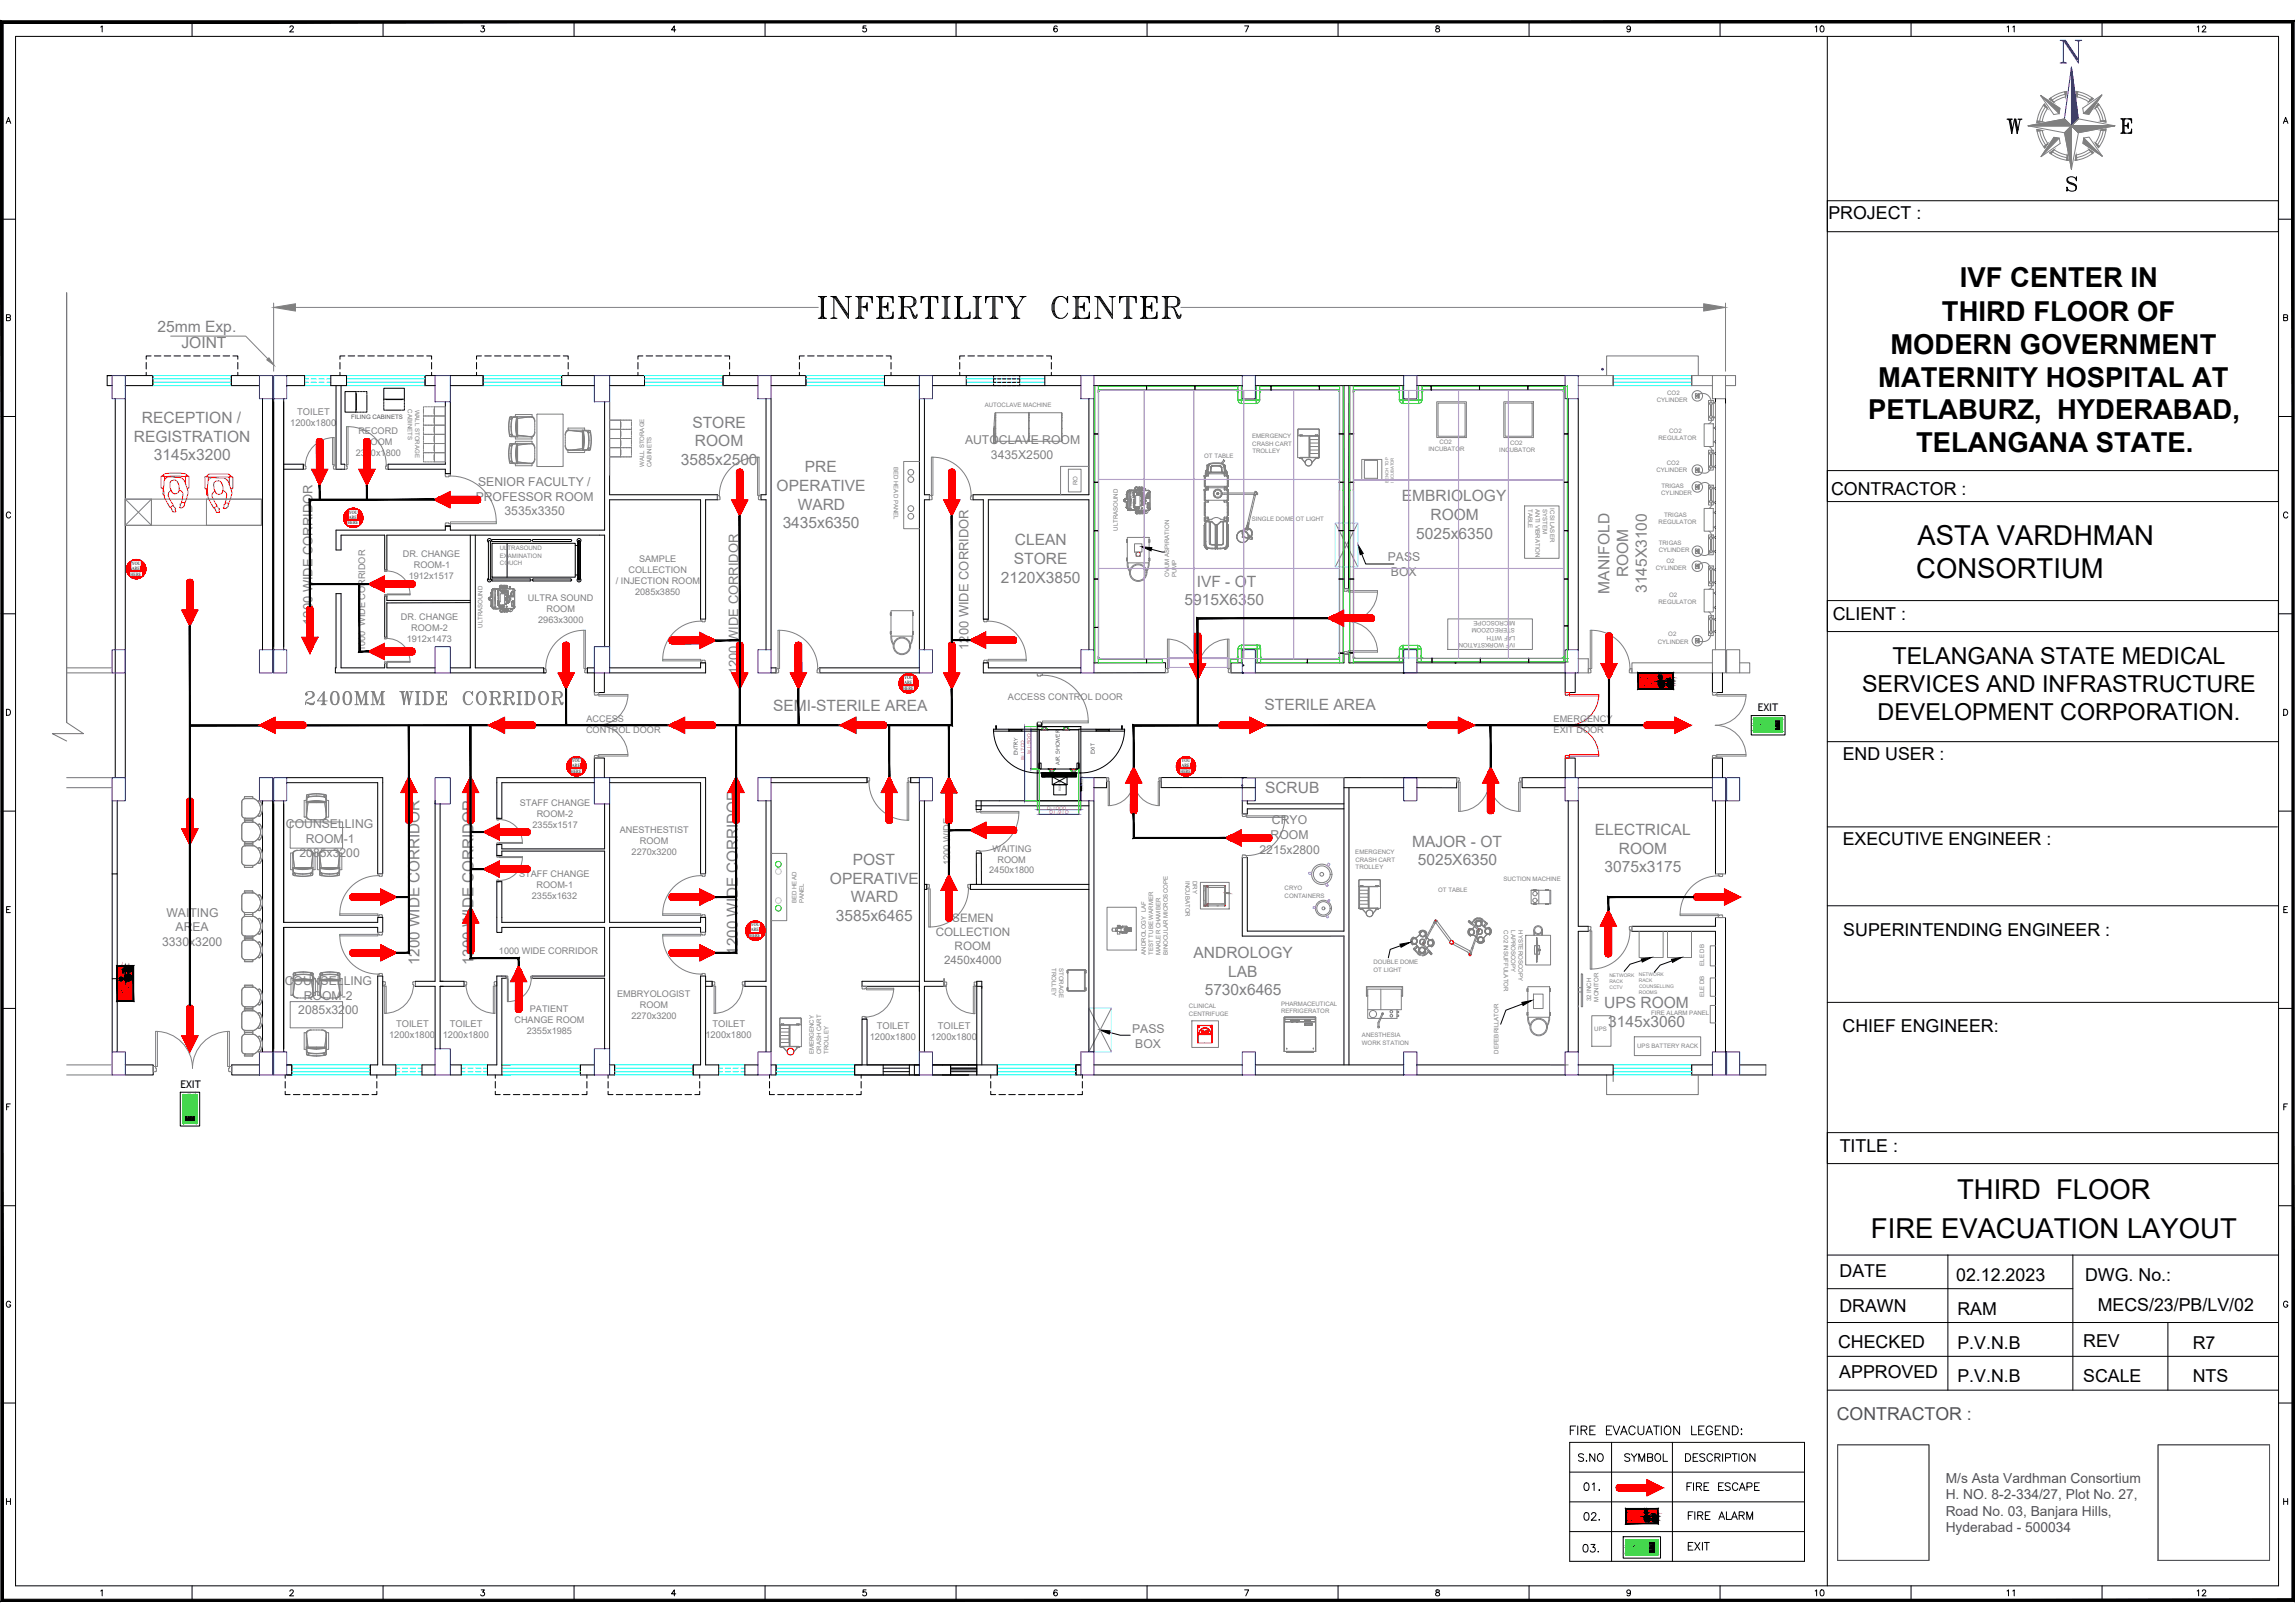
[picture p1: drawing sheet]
<svg xmlns="http://www.w3.org/2000/svg" width="841mm" height="594mm" viewBox="0 0 841 594" stroke-linecap="round" stroke-linejoin="round" font-family="sans-serif">
<defs><g id="words">
<g font-size="10.1">
<text x="718.2" y="105.3">IVF CENTER IN</text>
<text x="711.7" y="117.4">THIRD FLOOR OF</text>
<text x="692.7" y="129.5">MODERN GOVERNMENT</text>
<text x="688.3" y="141.6">MATERNITY HOSPITAL AT</text>
<text x="684.6" y="153.6">PETLABURZ, HYDERABAD,</text>
<text x="702.2" y="165.7">TELANGANA STATE.</text>
<text x="702.7" y="199.8">ASTA VARDHMAN</text>
<text x="702.2" y="211.9">CONSORTIUM</text>
<text x="717.2" y="439.3">THIRD FLOOR</text>
<text x="685.6" y="453.6">FIRE EVACUATION LAYOUT</text>
</g>
<text font-size="9.3" x="734.5" y="50.1">W</text>
<text font-size="8.8" fill="#808080" x="111.1" y="259.3">2400MM WIDE CORRIDOR</text>
<g font-size="8.5">
<text x="693.5" y="243.2">TELANGANA STATE MEDICAL</text>
<text x="682.4" y="253.5">SERVICES AND INFRASTRUCTURE</text>
<text x="688.1" y="263.8">DEVELOPMENT CORPORATION.</text>
</g>
<text font-size="6.6" x="574.7" y="526.7">FIRE EVACUATION LEGEND:</text>
<g font-size="6.5">
<text x="670" y="80.3">PROJECT :</text>
<text x="671" y="181.3">CONTRACTOR :</text>
<text x="671.6" y="227">CLIENT :</text>
<text x="675.3" y="278.4">END USER :</text>
<text x="675.3" y="309.6">EXECUTIVE ENGINEER :</text>
<text x="675.5" y="342.8">SUPERINTENDING ENGINEER :</text>
<text x="675.2" y="378">CHIEF ENGINEER:</text>
<text x="674.2" y="421.9">TITLE :</text>
<text x="674.1" y="467.8">DATE</text>
<text x="716.9" y="469.2">02.12.2023</text>
<text x="764.1" y="469.1">DWG. No.:</text>
<text x="674" y="480.5">DRAWN</text>
<text x="717.3" y="481.6">RAM</text>
<text x="768.7" y="480.3">MECS/23/PB/LV/02</text>
<text x="673.6" y="493.6">CHECKED</text>
<text x="717.3" y="494">P.V.N.B</text>
<text x="763.4" y="493.4">REV</text>
<text x="803.6" y="494">R7</text>
<text x="674" y="504.6">APPROVED</text>
<text x="717.3" y="506.4">P.V.N.B</text>
<text x="763.4" y="506.3">SCALE</text>
<text x="803.6" y="506.4">NTS</text>
</g>
<text font-size="6.5" fill="#545454" x="673.1" y="520.2">CONTRACTOR :</text>
<g font-size="6.2">
<text x="577.5" y="536.6">S.NO</text>
<text x="594.4" y="536.6">SYMBOL</text>
<text x="616.7" y="536.6">DESCRIPTION</text>
<text x="579.6" y="547.2">01.</text>
<text x="617.4" y="547.2">FIRE ESCAPE</text>
<text x="617.7" y="557.7">FIRE ALARM</text>
<text x="579.6" y="558.1">02.</text>
<text x="579.3" y="569.7">03.</text>
<text x="617.7" y="569">EXIT</text>
</g>
<g font-size="5.7">
<text x="664.3" y="13.1">10</text>
<text x="734.5" y="13.1">11</text>
<text x="804.3" y="13.1">12</text>
</g>
<g font-size="5.7" fill="#808080">
<text x="57.7" y="121.5">25mm Exp.</text>
<text x="66.5" y="127.5">JOINT</text>
<text x="52" y="154.9">RECEPTION /</text>
<text x="49.1" y="161.8">REGISTRATION</text>
<text x="253.7" y="156.6">STORE</text>
<text x="254.7" y="163.5">ROOM</text>
<text x="56.3" y="168.6">3145x3200</text>
<text x="249.5" y="170.3">3585x2500</text>
<text x="295" y="173.1">PRE</text>
<text x="284.6" y="179.9">OPERATIVE</text>
<text x="513.7" y="183.7">EMBRIOLOGY</text>
<text x="292.3" y="186.7">WARD</text>
<text x="524.2" y="190.5">ROOM</text>
<text x="286.8" y="193.5">3435x6350</text>
<text x="519" y="197.4">5025x6350</text>
<text x="371.9" y="199.7">CLEAN</text>
<text x="371.5" y="206.6">STORE</text>
<text x="366.8" y="213.4">2120X3850</text>
<text x="438.6" y="214.9">IVF - OT</text>
<text x="596.7" y="211.5" transform="rotate(-90 596.7 211.5)">ROOM</text>
<text x="434.1" y="221.8">5915X6350</text>
<text x="589.8" y="217.4" transform="rotate(-90 589.8 217.4)">MANIFOLD</text>
<text x="603.5" y="217.2" transform="rotate(-90 603.5 217.2)">3145X3100</text>
<text x="283.3" y="260.4">SEMI-STERILE AREA</text>
<text x="463.4" y="260.1">STERILE AREA</text>
<text x="463.6" y="290.4">SCRUB</text>
<text x="584.4" y="305.8">ELECTRICAL</text>
<text x="517.5" y="310.1">MAJOR - OT</text>
<text x="312.5" y="316.7">POST</text>
<text x="519.5" y="316.9">5025X6350</text>
<text x="593.2" y="312.7">ROOM</text>
<text x="304.1" y="323.6">OPERATIVE</text>
<text x="588" y="319.5">3075x3175</text>
<text x="311.8" y="330.4">WARD</text>
<text x="306.3" y="337.2">3585x6465</text>
<text x="437.4" y="350.9">ANDROLOGY</text>
<text x="450.1" y="357.7">LAB</text>
<text x="441.5" y="364.5">5730x6465</text>
<text x="587.9" y="369.4">UPS ROOM</text>
<text x="589.3" y="376.2">3145x3060</text>
</g>
<g font-size="5.6" fill="#808080">
<text x="153.8" y="353.5" transform="rotate(-90 153.8 353.5)">1200 WIDE CORRIDOR</text>
<text x="173.6" y="353.5" transform="rotate(-90 173.6 353.5)">1300 WIDE CORRIDOR</text>
<text x="270.3" y="349.7" transform="rotate(-90 270.3 349.7)">1200 WIDE CORRIDOR</text>
</g>
<g font-size="5.3">
<text x="664.3" y="585.6">10</text>
<text x="734.5" y="585.6">11</text>
<text x="804.3" y="585.6">12</text>
</g>
<g font-size="5" fill="#545454">
<text x="713" y="543">M/s Asta Vardhman Consortium</text>
<text x="713" y="549.1">H. NO. 8-2-334/27, Plot No. 27,</text>
<text x="713" y="555.1">Road No. 03, Banjara Hills,</text>
<text x="713" y="561.2">Hyderabad - 500034</text>
</g>
<g font-size="4.7" fill="#808080">
<text x="114.5" y="228.9" transform="rotate(-90 114.5 228.9)">1200 WIDE CORRIDOR</text>
<text x="354.9" y="238" transform="rotate(-90 354.9 238)">1200 WIDE CORRIDOR</text>
<text x="270.5" y="246.9" transform="rotate(-90 270.5 246.9)">1200 WIDE CORRIDOR</text>
</g>
<g font-size="4.5" fill="#808080">
<text x="353.6" y="162.8">AUTOCLAVE ROOM</text>
<text x="363.2" y="168.1">3435X2500</text>
<text x="175.2" y="178">SENIOR FACULTY /</text>
<text x="174.3" y="183.4">PROFESSOR ROOM</text>
<text x="184.9" y="188.7">3535x3350</text>
<text x="508.6" y="205.6">PASS</text>
<text x="509.7" y="211">BOX</text>
<text x="104.8" y="303.2">COUNSELLING</text>
<text x="466.1" y="301.9">CRYO</text>
<text x="112.1" y="308.6">ROOM-1</text>
<text x="465.6" y="307.3">ROOM</text>
<text x="109.8" y="313.9">2085x3200</text>
<text x="461.6" y="312.6">2215x2800</text>
<text x="61" y="335.7">WAITING</text>
<text x="64.3" y="341">AREA</text>
<text x="59.4" y="346.4">3330x3200</text>
<text x="104.4" y="360.7">COUNSELLING</text>
<text x="109.3" y="371.4">2085x3200</text>
<text x="111.3" y="366.1">ROOM-2</text>
<text x="414.9" y="378.4">PASS</text>
<text x="416" y="383.7">BOX</text>
</g>
<g font-size="4.3" fill="#808080">
<text x="349" y="337.7">SEMEN</text>
<text x="342.9" y="342.9">COLLECTION</text>
<text x="345.9" y="353.1">2450x4000</text>
<text x="349.8" y="348">ROOM</text>
</g>
<g font-size="3.9">
<text x="644.2" y="260.4">EXIT</text>
<text x="66.1" y="398.4">EXIT</text>
</g>
<g font-size="3.4" fill="#808080">
<text x="106.3" y="155.9">1200x1800</text>
<text x="108.9" y="151.8">TOILET</text>
<text x="131.3" y="158.9">RECORD</text>
<text x="130.4" y="167">2390x1800</text>
<text x="133.4" y="163">ROOM</text>
<text x="147.6" y="203.9">DR. CHANGE</text>
<text x="151.6" y="207.9">ROOM-1</text>
<text x="230.3" y="210">COLLECTION</text>
<text x="234.2" y="205.9">SAMPLE</text>
<text x="149.8" y="211.9">1912x1517</text>
<text x="225.7" y="214">/ INJECTION ROOM</text>
<text x="193.4" y="220">ULTRA SOUND</text>
<text x="232.7" y="218">2085x3850</text>
<text x="146.9" y="227.1">DR. CHANGE</text>
<text x="200.3" y="224">ROOM</text>
<text x="150.7" y="231.2">ROOM-2</text>
<text x="197.2" y="228">2963x3000</text>
<text x="133.8" y="238.6" transform="rotate(-90 133.8 238.6)">1000 WIDE CORRIDOR</text>
<text x="149.1" y="235.2">1912x1473</text>
<text x="369.4" y="256.4">ACCESS CONTROL DOOR</text>
<text x="214.8" y="268.4">CONTROL DOOR</text>
<text x="214.9" y="264.3">ACCESS</text>
<text x="569.3" y="264.4">EMERGENCY</text>
<text x="569.3" y="268.5">EXIT DOOR</text>
<text x="190.5" y="295.3">STAFF CHANGE</text>
<text x="196.7" y="299.4">ROOM-2</text>
<text x="195.2" y="303.4">2355x1517</text>
<text x="227.1" y="305">ANESTHESTIST</text>
<text x="234.5" y="309.1">ROOM</text>
<text x="363.7" y="311.9">WAITING</text>
<text x="231.5" y="313.1">2270x3200</text>
<text x="348.1" y="316.9" transform="rotate(-90 348.1 316.9)">1200 WIDE</text>
<text x="365.5" y="315.9">ROOM</text>
<text x="190.2" y="321.3">STAFF CHANGE</text>
<text x="362.5" y="319.9">2450x1800</text>
<text x="194.9" y="329.3">2355x1632</text>
<text x="196.6" y="325.3">ROOM-1</text>
<text x="182.8" y="349.4">1000 WIDE CORRIDOR</text>
<text x="226.2" y="365.3">EMBRYOLOGIST</text>
<text x="194.2" y="370.7">PATIENT</text>
<text x="234.5" y="369.4">ROOM</text>
<text x="145.1" y="376.2">TOILET</text>
<text x="164.8" y="376.2">TOILET</text>
<text x="188.5" y="374.8">CHANGE ROOM</text>
<text x="231.4" y="373.4">2270x3200</text>
<text x="261.1" y="376.2">TOILET</text>
<text x="321.3" y="376.8">TOILET</text>
<text x="343.7" y="376.8">TOILET</text>
<text x="142.6" y="380.3">1200x1800</text>
<text x="162.2" y="380.3">1200x1800</text>
<text x="193.1" y="378.8">2355x1985</text>
<text x="258.5" y="380.3">1200x1800</text>
<text x="318.7" y="380.8">1200x1800</text>
<text x="341.1" y="380.8">1200x1800</text>
</g>
<g font-size="2.3">
<text x="600.8" y="249">Fire</text>
<text x="600.8" y="251.4">alarm</text>
<text x="45.5" y="366.2" transform="rotate(-90 45.5 366.2)">Fire</text>
<text x="47.9" y="366.2" transform="rotate(-90 47.9 366.2)">alarm</text>
</g>
<g font-size="2.2" fill="#808080">
<text x="149.5" y="150" transform="rotate(90 149.5 150)">CABINETS</text>
<text x="360.9" y="149.1">AUTOCLAVE MACHINE</text>
<text x="607.1" y="147.2">CYLINDER</text>
<text x="611" y="144.5">CO2</text>
<text x="152.2" y="150" transform="rotate(90 152.2 150)">WALL STORAGE</text>
<text x="458.8" y="160.5">EMERGENCY</text>
<text x="607.8" y="161.2">REGULATOR</text>
<text x="611.7" y="158.5">CO2</text>
<text x="441.3" y="167.8">OT TABLE</text>
<text x="458.9" y="163.2">CRASH CART</text>
<text x="459" y="165.9">TROLLEY</text>
<text x="523.5" y="165.3">INCUBATOR</text>
<text x="527.5" y="162.6">CO2</text>
<text x="549.4" y="165.5">INCUBATOR</text>
<text x="553.4" y="162.8">CO2</text>
<text x="236.1" y="171" transform="rotate(-90 236.1 171)">WALL STORAGE</text>
<text x="238.8" y="171.1" transform="rotate(-90 238.8 171.1)">CABINETS</text>
<text x="327.5" y="171" transform="rotate(90 327.5 171)">BED HEAD PANEL</text>
<text x="607" y="173">CYLINDER</text>
<text x="610.8" y="170.3">CO2</text>
<text x="394.8" y="177.7" transform="rotate(-90 394.8 177.7)">RO</text>
<text x="608.8" y="178.6">TRIGAS</text>
<text x="608.8" y="181.3">CYLINDER</text>
<text x="458.7" y="190.9">SINGLE DOME OT LIGHT</text>
<text x="560.1" y="186.4" transform="rotate(90 560.1 186.4)">TABLE</text>
<text x="562.7" y="186.4" transform="rotate(90 562.7 186.4)">ANTI VIBRATION</text>
<text x="565.4" y="186.3" transform="rotate(90 565.4 186.3)">SYSTEM</text>
<text x="568.1" y="186.2" transform="rotate(90 568.1 186.2)">ICSI LASER</text>
<text x="607.8" y="192">REGULATOR</text>
<text x="609.9" y="189.3">TRIGAS</text>
<text x="409.7" y="194.4" transform="rotate(-90 409.7 194.4)">ULTRASOUND</text>
<text x="183.2" y="201.6">ULTRASOUND</text>
<text x="607.8" y="202.3">CYLINDER</text>
<text x="607.9" y="199.6">TRIGAS</text>
<text x="183.2" y="204.3">EXAMINATION</text>
<text x="183.2" y="207">COUCH</text>
<text x="606.8" y="208.9">CYLINDER</text>
<text x="610.7" y="206.2">O2</text>
<text x="428.5" y="211.3" transform="rotate(-90 428.5 211.3)">OVUM ASPIRATION</text>
<text x="431.2" y="211.4" transform="rotate(-90 431.2 211.4)">PUMP</text>
<text x="607.8" y="221.3">REGULATOR</text>
<text x="611.7" y="218.6">O2</text>
<text x="555.2" y="227.4" transform="rotate(180 555.2 227.4)">MICROSCOPE</text>
<text x="176.8" y="229.9" transform="rotate(-90 176.8 229.9)">ULTRASOUND</text>
<text x="555.2" y="230.1" transform="rotate(180 555.2 230.1)">STEREOZOOM</text>
<text x="555.2" y="232.8" transform="rotate(180 555.2 232.8)">LAF WITH</text>
<text x="611.4" y="233">O2</text>
<text x="555.3" y="235.4" transform="rotate(180 555.3 235.4)">IVF WORKSTATION</text>
<text x="607.5" y="235.7">CYLINDER</text>
<text x="496.7" y="313">EMERGENCY</text>
<text x="496.7" y="315.7">CRASH CART</text>
<text x="434.4" y="322.7" transform="rotate(90 434.4 322.7)">INCUBATOR</text>
<text x="437.1" y="322.7" transform="rotate(90 437.1 322.7)">DRY</text>
<text x="496.8" y="318.4">TROLLEY</text>
<text x="551" y="322.8">SUCTION MACHINE</text>
<text x="470.8" y="326.1">CRYO</text>
<text x="470.8" y="328.8">CONTAINERS</text>
<text x="527" y="326.9">OT TABLE</text>
<text x="291.9" y="330.8" transform="rotate(-90 291.9 330.8)">BED HEAD</text>
<text x="294.6" y="330.8" transform="rotate(-90 294.6 330.8)">PANEL</text>
<text x="551.1" y="340.8" transform="rotate(90 551.1 340.8)">CO2 INSUFFULATOR</text>
<text x="553.8" y="340.7" transform="rotate(90 553.8 340.7)">LAPROSCOPY</text>
<text x="556.5" y="340.7" transform="rotate(90 556.5 340.7)">HYSTEROSCOPY</text>
<text x="419.9" y="349.7" transform="rotate(-90 419.9 349.7)">ANDROLOGY LAF</text>
<text x="422.6" y="349.7" transform="rotate(-90 422.6 349.7)">TEST TUBE WARMER</text>
<text x="425.3" y="349.8" transform="rotate(-90 425.3 349.8)">MAKLER CHAMBER</text>
<text x="428" y="349.8" transform="rotate(-90 428 349.8)">BINOCULAR MICROSCOPE</text>
<text x="503.3" y="353.2">DOUBLE DOME</text>
<text x="624.5" y="353.8" transform="rotate(-90 624.5 353.8)">ELE DB</text>
<text x="385.4" y="354.6" transform="rotate(90 385.4 354.6)">TROLLEY</text>
<text x="388.1" y="354.5" transform="rotate(90 388.1 354.5)">STORAGE</text>
<text x="503.3" y="355.9">OT LIGHT</text>
<text x="624.5" y="365.3" transform="rotate(-90 624.5 365.3)">ELE DB</text>
<text x="435.7" y="369.3">CLINICAL</text>
<text x="469.4" y="371">REFRIGERATOR</text>
<text x="469.5" y="368.3">PHARMACEUTICAL</text>
<text x="583.1" y="366.7" transform="rotate(-90 583.1 366.7)">32 INCH</text>
<text x="585.8" y="366.8" transform="rotate(-90 585.8 366.8)">MONITOR</text>
<text x="605" y="371.8">FIRE ALARM PANEL</text>
<text x="435.7" y="372">CENTRIFUGE</text>
<text x="584.3" y="377.6">UPS</text>
<text x="499.1" y="382.6">WORK STATION</text>
<text x="499.1" y="379.9">ANESTHESIA</text>
<text x="600" y="383.9">UPS BATTERY RACK</text>
<text x="298.2" y="386.2" transform="rotate(-90 298.2 386.2)">EMERGENCY</text>
<text x="300.9" y="386.1" transform="rotate(-90 300.9 386.1)">CRASH CART</text>
<text x="303.6" y="386.1" transform="rotate(-90 303.6 386.1)">TROLLEY</text>
<text x="549.2" y="386" transform="rotate(-90 549.2 386)">DEFEBRILLATOR</text>
</g>
<text font-size="2.2" fill="#545454" x="128.7" y="153.5">FILING CABINETS</text>
<g font-size="2.2">
<text x="373" y="276.5" transform="rotate(-90 373 276.5)">ENTRY</text>
<text x="388.4" y="280.1" transform="rotate(-90 388.4 280.1)">AIR SHOWER</text>
<text x="401.2" y="276.2" transform="rotate(-90 401.2 276.2)">EXIT</text>
</g>
<g font-size="2.1">
<text x="596.2" y="555">Fire</text>
<text x="596.2" y="557.1">alarm</text>
</g>
<g font-size="1.9" fill="#f00">
<text x="375.4" y="278.5" transform="rotate(-90 375.4 278.5)">W:1700</text>
<text x="377.7" y="276.1" transform="rotate(-90 377.7 276.1)">W1:900</text>
<text x="383.7" y="296.5">D:1000</text>
<text x="384.6" y="298.2">D1:910</text>
</g>
<g font-size="1.8">
<text x="127.8" y="188.1">YOU</text>
<text x="127.8" y="190">ARE</text>
<text x="127.4" y="192.1">HERE</text>
<text x="48.3" y="206.9">YOU</text>
<text x="48.3" y="208.7">ARE</text>
<text x="47.9" y="210.9">HERE</text>
<text x="331.3" y="248.7">YOU</text>
<text x="331.3" y="250.6">ARE</text>
<text x="330.9" y="252.7">HERE</text>
<text x="209.6" y="279.1">YOU</text>
<text x="209.6" y="281">ARE</text>
<text x="433" y="279.1">YOU</text>
<text x="433" y="281">ARE</text>
<text x="209.2" y="283.1">HERE</text>
<text x="432.6" y="283.1">HERE</text>
<text x="275.1" y="339.3">YOU</text>
<text x="275.1" y="341.2">ARE</text>
<text x="274.7" y="343.3">HERE</text>
</g>
<g font-size="1.8" fill="#808080">
<text x="589.8" y="359.9">RACK</text>
<text x="589.8" y="357.8">NETWORK</text>
<text x="600.6" y="357.6">NETWORK</text>
<text x="600.6" y="359.8">RACK</text>
<text x="589.8" y="362.1">CCTV</text>
<text x="600.6" y="364.1">ROOMS</text>
<text x="600.6" y="361.9">COUNSELLING</text>
</g>
<g font-size="1.6" fill="#808080">
<text x="508.9" y="176.7" transform="rotate(-90 508.9 176.7)">BENCH TOP</text>
<text x="510.7" y="176.8" transform="rotate(-90 510.7 176.8)">INCUBATOR</text>
</g>
<g font-size="1.1">
<text x="388.8" y="289.8" transform="rotate(-90 388.8 289.8)">BLOWER</text>
<text x="396.9" y="289.9" transform="rotate(-90 396.9 289.9)">CONTROLS</text>
</g>
</g></defs>
<!-- layer: MEP_HVAC_COPPER_PIPE -->
<circle cx="587.2" cy="135.2" r=".32" fill="none" stroke="#00f" stroke-width=".37"/>
<!-- layer: DOOR -->
<g fill="none" stroke="#808080" stroke-width=".37">
<path d="M127 156.3v14h.5v-14a14 14 0 0 1 14 14.5M111.1 170.3h.8v.5h.2l-.2 1.1h-.8zM121.9 160.3h.5v10h-.5zM122.2 171.6h.1M122.4 160.3a10.6 10.6 0 0 0-10.5 10.5M122.4 170.3h.7v1.6l-.8-.1-.1-1h.2zM126.3 170.3h.7v.5h.2l-.2 1.1h-.7zM141.5 170.3h.7v1.6l-.9-.3zM163.2 173.5h1.9v.9l-1.7 .2-.2-.2zM163.4 174.6h.1M164.4 174.4a16.8 16.8 0 0 1 17.5 16.7h-16.8v.7h16.8M278.2 167.5v14h-.6v-14a14 14 0 0 0-14 14.5"/>
<path d="M341.3 167.5v14h.6v-14a14 14 0 0 1 14 14.5M163.3 191.6l1.1-.1v.3h.7v.9h-1.9zM163.4 191.5v.1M262.9 181.5h.7v.5h.2l-.2 1.1h-.7zM263.8 182.8h.1M277.9 182.8h.1M278.2 181.5h.7v1.6l-.9-.2-.1-.9h.3zM340.6 181.5h.7v.5h.3l-.3 1.1h-.7zM341.5 182.8h.1M355.6 182.8h.1M355.9 181.5h.7v1.6l-.9-.2-.1-.9h.3zM140.9 208.7h1v.4l-.9 .2z"/>
<path d="M140.9 217.8l1 .1v.4h-1zM141 209.3h.1M141 217.7v.1M141.5 209.1a8.4 8.4 0 0 1 8.7 8.4h-8.3v.4h8.3M140.9 233.4h1v.5l-.9 .1zM141 234h.1M141.5 233.9a8.4 8.4 0 0 1 8.7 8.3h-8.3v.4h8.3M214.5 230.9v13.9h-.5v-13.9a14 14 0 0 0-14 14.5M256.9 226.8h1.6v.7l-.3 .2-1.3-.2zM257.4 227.5a14 14 0 0 0-14.5 14h14v.6h-14M285.1 230.9v13.9h.6v-13.9a14 14 0 0 1 14 14.5M360.5 226.8h1.6v.7l-1.4 .2z"/>
<path d="M361.5 227.5a14 14 0 0 1 14.6 14h-14v.6h14M582.8 230.9v13.9h.5v-13.9a14 14 0 0 1 14 14.5M140.9 242.5l1 .1v.4h-1zM141 242.4v.1M199.3 244.8h.7v.6h.2l-.2 1.1h-.7zM200.2 246.2h.1M214.3 246.2h.1M214.5 244.8h.7v1.7l-.8-.2-.1-.9h.2zM256.9 242.1l1.3-.3 .3 1h-1.6zM284.4 244.8h.7v.6h.3l-.3 1.1h-.7zM299.7 244.8h.7v1.7l-1-.3zM360.6 241.9l.9-.1v.3h.6v.7h-1.6z"/>
<path d="M380.1 247.3l.3 .3 1.6-.3v-.8h-1.9v.8M381.3 247.3a16.8 16.8 0 0 1 17.5 16.8h-16.8v.7h16.8M582 244.8h.8v.6h.2l-.2 1.1h-.8zM597.3 244.8h.7v1.7l-.9-.3zM380.2 264.6l1.1-.1v.3h.7v.8h-1.9zM380.4 264.5h.1M182.1 299.7h.9v.5l-.8 .1zM317.7 284.8l1 .3-.2 1.3h-.8zM318.5 285.9a14 14 0 0 0 13.9 14.5v-14h.6v14M332.9 284.9l.8-.1v1.6h-.7v-.5h-.2zM357.8 296.5h1.6v.7l-1.4 .2zM373.4 297.2h-14v.6h14a14 14 0 0 1-14.6 13.9"/>
<path d="M455.2 298.1h1.6v.7l-1.3 .3zM455.5 299v.1M470.8 298.8h-14v.6h14a14 14 0 0 1-14.5 13.9M182.1 313.3h.9v.5l-.8 .1zM182.1 308.8l.9 .1v.4h-.9zM182.2 300.3h.1M182.2 308.8h.1M182.2 313.9h.1M182.7 300.2a8.4 8.4 0 0 1 8.7 8.4h-8.4v.3h8.4M191.4 313.8h-8.4v.3h8.4a8.4 8.4 0 0 1-8.7 8.4M357.9 311.6l.9-.1v.3h.6v.7h-1.6zM455.3 313.2l1-.1v.3h.5v.7h-1.6z"/>
<path d="M455.5 313.1v.1M138.5 320h1.6v.7l-1 .3v-.3h-.6zM138.5 335.3l1.4-.3 .2 1h-1.6zM139.1 320.7a14 14 0 0 0-14.6 14h14v.6h-14M139.9 320.9v.1M139.9 335v.1M182.1 322.4l.9 .1v.4h-.9zM256.9 320h1.6v.7l-1.1 .3v-.3h-.5zM256.9 335.3l1.3-.3 .3 1h-1.6zM257.4 320.7a14 14 0 0 0-14.5 14h14v.6h-14M258.2 320.9v.1M258.2 335v.1"/>
<path d="M339.6 323.9l1 .3-.3 1.3h-.7zM354.7 324l.9-.1v1.6h-.7v-.5h-.3zM354.9 325a14 14 0 0 1-14 14.5v-14h-.6v14M582 339.3l1 .3-.2 1.3h-.8zM597.2 339.4l.8-.1v1.6h-.7v-.5h-.2zM629.7 320.1h1.6v.7l-1.1 .2v-.2h-.5zM629.7 335.4l1.3-.3 .3 1h-1.6zM630.3 320.8a14 14 0 0 0-14.6 14h14v.6h-14M631 321h.1M631 335.1v.1M124.5 342.2h14v.6h-14a14 14 0 0 0 14.6 14M138.5 356.8l1.4-.3 .2 1h-1.6z"/>
<path d="M138.5 341.5h1.6v.7l-1 .3v-.3h-.6zM139.9 342.4v.1M139.9 356.5v.1M140.3 359.5l.8 .1 .1 1h-.2v.5h-.7zM141.2 359.8h.1M151.4 359.6l.8-.1v1.6h-.7v-.5h-.2zM170.1 359.5l.9 .3-.2 1.3h-.7zM181.1 359.8h.1M181.2 359.6l.9-.1v1.6h-.8v-.5h-.2zM185.5 357.5l.5 .1-.1 .9h-.4zM186.1 357.6h.1M194.5 357.6h.1"/>
<path d="M194.6 357.6l.5-.1v1h-.4zM194.7 358.1a8.4 8.4 0 0 1-8.4 8.8v-8.4h-.4v8.4M242.9 342.2h14v.6h-14a14 14 0 0 0 14.5 14M256.9 356.8l1.3-.3 .3 1h-1.6zM256.9 341.5h1.6v.7l-1.1 .3v-.3h-.5zM258.2 342.4v.1M258.2 356.5v.1M261 359.5l.8 .1 .1 1h-.2v.5h-.7zM261.9 359.8h.1M272 359.8h.1M272.1 359.6l.9-.1v1.6h-.8v-.5h-.2zM346 359.7l.9 .2-.2 1.4h-.7z"/>
<path d="M357 359.9h.1M357.1 359.8l.9-.1v1.6h-.8v-.6h-.2zM597.3 340.4a14 14 0 0 1-14 14.5v-14h-.5v14M141 361.1h.5v10h-.5zM151.5 360.6a10.6 10.6 0 0 1-10.5 10.5M170.8 360.6a10.6 10.6 0 0 0 10.5 10.5M180.8 361.1h.5v10h-.5zM261.7 361.1h.6v10h-.6zM272.2 360.6a10.6 10.6 0 0 1-10.5 10.5M315.9 361.3h1.6v.7l-1.4 .2zM316 372.4l.9-.1v.2h.6v.7h-1.6zM316.1 372.3h.1"/>
<path d="M317.5 362h10v.5h-10zM327.5 362a10.6 10.6 0 0 1-10.6 10.5M346.7 360.7a10.6 10.6 0 0 0 10.5 10.5M356.7 361.3h.5v10h-.5z"/>
</g>
<g fill="none" stroke="#008ab8" stroke-width=".37">
<path d="M127 156.3h.5M277.6 167.5h.6M341.3 167.5h.6M181.9 191.1v.7M150.2 217.5v.4M214 230.9h.5M285.1 230.9h.6M582.8 230.9h.5M150.2 242.2v.4M242.9 241.5v.6M376.1 241.5v.6M398.8 264.1v.7"/>
<path d="M373.4 297.2v.6M470.8 298.8v.6M191.4 308.6v.3M191.4 313.8v.3M332.4 300.4h.6M124.5 334.7v.6M242.9 334.7v.6M340.3 339.5h.6M615.7 334.8v.6M124.5 342.2v.6M242.9 342.2v.6M582.8 354.9h.5"/>
<path d="M185.9 366.9h.4"/>
</g>
<!-- layer: P-Wall -->
<g fill="none" stroke="#000" stroke-width=".37">
<path d="M39.3 137.6h1.8h-1.8v3.6h1.8M45.9 137.6h10.1v3.6h-10.1M95.1 137.6h-10.3v3.6h10.3M105.1 137.6h6.5v3.6h-6.5M121.2 137.6h5.8v3.6h-5.8zM159.4 137.6h-3.6v3.6h3.6M165 137.6h12v3.6h-12M217.8 137.6h-12v3.6h12M223.4 137.6h12.8v3.6h-12.8M277.8 137.6h-12.8v3.6h12.8M282.6 137.6h12.7v3.6h-12.7M336.9 137.6h-12.8v3.6h12.8"/>
<path d="M341.7 137.6h54.4M365 137.6h-.9v.6M365 138.8h-.9v1.2M365.6 137.6h1.2M365.6 138.8h1.2M367.4 137.6h1.2M367.4 138.8h1.2M369.2 137.6h1.2M369.2 138.8h1.2M371 137.6h1.2M371 138.8h1.2M372.8 137.6h.9v.6"/>
<path d="M372.8 138.8h.9v1.2M400.9 137.6h54.3M460 137.6h54.4M519.2 137.6h54.4M42.2 146v138.8M45.9 146v138.8M96.2 146v92M99.9 146v92M100.3 146v92M104 146v92M123.1 141.2v30.7h3.2v-1.9h-1.3v-28.8M163.2 147.2v22.8h-21v1.9h21v1.6h1.8v-26.3"/>
<path d="M221.6 147.2v47h-56.6v-1.5h-1.8v1.5h-40.1v7.2h1.9v-5.4h16v12.7h.8M223.4 147.2v34h39.5v1.9h-4.3v43.7h-1.9v-43.7h-33.3v53.8M280.7 146v35.2h-1.8v1.9h1.8v54.9M282.6 146v92M336.9 146v92M338.8 146v35.2h1.8v1.9h-1.8v54.9M341.7 141.2h54.4M364.1 140h.9M364.1 140.6v.6M365.6 140h1.2M367.4 140h1.2M369.2 140h1.2"/>
<path d="M371 140h1.2M372.8 140h.9M373.7 140.6v.6M399 146v35.2h-42.4v1.9h3.7v43.7h1.9v-43.7h36.8v54.9M400.9 146v92M400.9 141.2h54.3M460 141.2h54.4M492.5 141.2l.1 74.4h1.6l.1-74.4M519.2 141.2h54.4M574.7 146v92M578.4 146v92M628.7 146v1.9v-.7"/>
<path d="M628.7 156.4v.7M632.3 146v1.9v-.7M104 170h7.1v1.9h-7.1M628.7 161.5v.7M628.7 165.7v.7M628.7 170.6v.7M628.7 178.5v.7M163.2 192.7h1.8M172.4 196l-.1 48.6h-7.3M174.2 196v48.6h25.1v1.9M628.7 183.7v.7M628.7 187.4v.7"/>
<path d="M628.7 192.8v.7M628.7 196.5v.7M141.8 208.7v-12.7h79.8v40.9M141.8 218.3v1.6h30.6M141.8 218.3h-.8v15.1h.8v-12.7M628.7 201.6v.7M628.7 208.3v.8M628.7 213v.7M628.7 216.9v.7M172.4 220.7l-30.6 .1M628.7 222.2v.7M628.7 226.5v.7"/>
<path d="M628.7 230.9v.8M159.4 244.6h-17.6v-1.6h-.8v1.6h-16v-27.2h-1.9v27.2h-.2v1.9h36.5M165 246.5h35M217.8 244.6h-2.6v1.9h2.6v7.1h3.7v-7.1M223.4 244.6h33.3v-1.8h1.9v3.7h-35.2M282.6 244.6h1.8v1.9h-1.8M336.9 244.6h-36.5v1.9h36.5M396.1 244.6h-33.9v-1.8h-1.9v3.7h35.8M400.9 242.8l26.2-.1v3.7l-26.2 .1M455.2 242.8h-4.1v3.7h4.4M460 246.5h113.6v7.1h3.6v-7.1M460 242.8h32.5v-3.2h1.8v3.2h20.1"/>
<path d="M519.2 242.8h54.4M627.5 246.5v7.1h3.7v-7.1M380.1 265.6h1.6M41.1 293.3v65.2M43 293.3v26.8h-1.9M96.2 293.3v91.9M99.9 293.3v91.9M100.3 293.3v91.9M104 293.3v44.5h34.4v-1.8h1.9v5.5h-1.9v-1.8h-34.4M105.1 284.8h35.2v35.2h-1.9v-33.3h-33.3M159.4 293.3v66.1h-7.2v1.9h7.2v22.8M161.3 294.4v65h8.8v1.9h-8.8v22.8"/>
<path d="M221.5 284.8v-7.2h-3.7v7.2h-35.7v14.9h1.8v-13h33.9M221.6 294.4v16.5h-37.7v-1.6h-1.8v4h1.8v-1.6h37.7v26.1h-37.7v-14.9h-1.8v18.6h1.8v-1.8h37.7v17.8h-26.5v.8h26.5v25.8M223.4 284.8h35.2v35.2h-1.9v-33.3h-33.3M223.4 294.4v43.4h33.3v-1.8h1.9v5.5h-1.9v-1.8h-33.3v44.4M280.7 293.3v66.1h-7.7v1.9h7.7v23.9M282.6 284.8h35.1v1.9h-35.1M282.6 293.3v91.9M336.9 284.8h-3.2v1.9h3.2v98.5M338.8 293.3v66.1h7.2v1.9M359.5 293.3v3.2h-1.8v-1.4M396.1 293.3h-38.4v1.8h41.3M399 293.3v91.9"/>
<path d="M400.9 284.8h4.6v3.7h-4.6M400.9 293.3v91.9M455.2 293.3v4.8h1.9v-1.8h35.4M457.1 293.3v1.1h35.4M460 284.8h-34.5v3.7h34.5M492.5 288.5h21.9M494.3 288.5v101.5M519.2 288.5h14.6v-3.6l-41.3-.1v56.2h-35.4v-26.9h-1.9v28.8h37.3v47.1M574.7 293.3v91.9M577.2 284.8v-7.2h-3.6v7.2h-15.8v3.7h15.8M578.4 284.8h49.1v-7.2h3.7v7.2M578.4 288.5h49.1"/>
<path d="M578.4 293.3v46h3.6M628.7 293.3v26.8M632.3 293.3v26.8M43 320.1v38.4M338.8 323.9h.8v1.9h-.8M357.8 323.7v-11.2h1.8l.1 11.4M357.8 323.6v.3M399 323.9h-43.4v1.9h43.4M628.7 336.1v3.2h-30.7M632.3 336.1v49.1h.4M138.4 357.5h1.9v32.5h4.7v3.7h-9.3v-3.7h2.7zM256.7 357.5h1.9v32.5h4.8v3.7h-9.4v-3.7h2.7z"/>
<path d="M258.6 359.4h2.4v1.9h-2.4M336.9 359.4h-21v1.9h21M582 341.1h-3.6v44.1M598 341.1h30.7v44.1M346.7 361.3h-7.9v23.9M356.7 361.3h3.1M41.1 385.2v-26.7h1.9v26.7M45.9 390h10.3v3.7h-10.3M95.1 390h-10.2v3.7h10.2M104 384.1v-44.4v45.5M106.9 390h-1.8h1.8v3.7h-1.8M159.4 390h-4.8v3.7h4.8"/>
<path d="M165 390h4v3.7h-4M187.2 390h-3.3v-31.7h1.6v-.8h-3.4v32.5h-3.5v3.7h8.6M217.8 390h-5.1v3.7h5.1M223.4 390h1.8v3.7h-1.8M277.8 390h-4.8v3.7h4.8M282.6 390h1.8v3.7h-1.8M313.2 390v3.7h10.5v-3.7M313.2 390h23.7M313.2 390v3.7h23.7M315.9 390v-16.8h1.8v16.8M323.7 392.5h9.5M323.7 391.2h9.5"/>
<path d="M333.2 390v3.7M335.1 390v3.7M348.4 392.5h9.6M348.4 391.2h9.6M348.4 390v3.7M348.4 391.9h9.6M358 390h-16.3h23.8v3.7h-23.8M359.8 390v-30.6h-1.8v34.3M394.2 393.7v-3.7v3.7h1.9M394.2 390h1.9M400.9 390h54.3M400.9 393.7h54.3"/>
<path d="M460 390h54.4M460 393.7h54.4M519.2 390h54.4M519.2 393.7h54.4M578.4 390h12.8M578.4 393.7h12.8M619.9 390h7.6M619.9 393.7h7.6M637.5 390h9.6M637.5 393.7h9.6"/>
</g>
<!-- layer: toi-fix -->
<path d="M418.5 200.3l3.6 .3-.3 1.2zM497.7 199.6l1.9 3.1-1.1 .5zM513 345.8l3.6-.6-3.2 1.8zM601.5 351.2l3.6-.5-3.3 1.7zM612.5 351.4l3.6-.7-3.2 1.8zM403.2 377.2l3.6 .4-.3 1.1zM557.7 367.1l3.6-.7-3.2 1.9z" fill="#000" stroke="#000" stroke-width=".37"/>
<path d="M422 201.2l3.8 1h1M499 202.9l1.5 3.7h10.3M513.2 346.4l-3.7 1.3-.7 3.1M601.6 351.8l-4.3 1.4-2.1 2.6M612.7 351.9l-4.3 1.6-2.2 2.6M406.6 378.2l3.9 1h3.7M557.9 367.7l-6.1 2.3-1.9 5.1" fill="none" stroke="#000" stroke-width=".37"/>
<!-- layer: WIN -->
<path d="M489.3 191.6l8.3 16M497.6 191.6l-8.3 16M399 369.3l8.3 15.9M407.3 369.3l-8.3 15.9" fill="none" stroke="#808080" stroke-width=".37"/>
<path d="M489.3 191.6h8.3v16h-8.3zM399 369.3h8.3v15.9h-8.3z" fill="none" stroke="#7fbfff" stroke-width=".37"/>
<!-- layer: col -->
<g fill="none" stroke="#00f" stroke-width=".37">
<path d="M41.1 137.6h4.8v8.4h-4.8zM95.1 137.6h4.8v8.4h-4.8zM100.3 137.6h4.8v8.4h-4.8zM159.4 137.6h5.6v9.6h-5.6zM217.8 137.6h5.6v9.6h-5.6zM277.8 137.6h4.8v8.4h-4.8zM336.9 137.6h4.8v8.4h-4.8zM396.1 137.6h4.8v8.4h-4.8zM455.2 137.6h4.8v8.4h-4.8zM514.4 137.6h4.8v8.4h-4.8zM573.6 137.6h4.8v8.4h-4.8zM41.1 238h4.8v8.5h-4.8z"/>
<path d="M95.1 238h4.8v8.5h-4.8zM100.3 238h4.8v8.5h-4.8zM159.4 236.9h5.6v9.6h-5.6zM217.8 236.9h5.6v9.6h-5.6zM277.8 238h4.8v8.5h-4.8zM336.9 238h4.8v8.5h-4.8zM396.1 238h4.8v8.5h-4.8zM455.2 238h4.8v8.5h-4.8zM514.4 238h4.8v8.5h-4.8zM573.6 238h4.8v8.5h-4.8zM41.1 284.8h4.8v8.5h-4.8zM95.1 284.8h4.8v8.5h-4.8z"/>
<path d="M100.3 284.8h4.8v8.5h-4.8zM159.4 284.8h5.6v9.6h-5.6zM217.8 284.8h5.6v9.6h-5.6zM277.8 284.8h4.8v8.5h-4.8zM336.9 284.8h4.8v8.5h-4.8zM396.1 284.8h4.8v8.5h-4.8zM455.2 284.8h4.8v8.5h-4.8zM514.4 284.8h4.8v8.5h-4.8zM573.6 284.8h4.8v8.5h-4.8zM627.5 284.8h4.8v8.5h-4.8zM632.7 284.8h4.8v8.5h-4.8zM41.1 385.2h4.8v8.5h-4.8z"/>
<path d="M95.1 385.2h4.8v8.5h-4.8zM100.3 385.2h4.8v8.5h-4.8zM159.4 384.1h5.6v9.6h-5.6zM217.8 384.1h5.6v9.6h-5.6zM277.8 385.2h4.8v8.5h-4.8zM336.9 385.2h4.8v8.5h-4.8zM396.1 385.2h4.8v8.5h-4.8zM455.2 385.2h4.8v8.5h-4.8zM514.4 385.2h4.8v8.5h-4.8zM573.6 385.2h4.8v8.5h-4.8zM627.5 385.2h4.8v8.5h-4.8zM632.7 385.2h4.8v8.5h-4.8z"/>
</g>
<!-- layer: Window -->
<g fill="none" stroke="#0ff" stroke-width=".37">
<path d="M56 137.6h28.8M56 138.8h28.8M111.6 137.6h9.6M111.6 138.8h1.5M114 138.8h1.9M116.9 138.8h1.9M119.8 138.8h1.4M127 137.6h28.8M127 138.8h28.8M177 137.6h28.8M177 138.8h28.8M236.2 137.6h28.8"/>
<path d="M236.2 138.8h28.8M295.3 137.6h28.8M295.3 138.8h28.8M354.1 137.6h28.8M354.1 138.8h28.8M591.2 137.6h28.7M591.2 138.8h28.7M56 141.2h28.8M56 140h28.8M111.6 141.2h9.6M111.6 140h1.5M114 140h1.9"/>
<path d="M116.9 140h1.9M119.8 140h1.4M127 141.2h28.8M127 140h28.8M177 141.2h28.8M177 140h28.8M236.2 141.2h28.8M236.2 140h28.8M295.3 141.2h28.8M295.3 140h28.8M354.1 141.2h28.8M354.1 140h28.8"/>
<path d="M591.2 141.2h28.7M591.2 140h28.7M106.9 392.5h28.8M106.9 393.7h28.8M106.9 391.2h28.8M106.9 390h28.8M145 392.5h1.5M145 393.7h9.6M145 391.2h1.5M145 390h9.6M147.4 392.5h2M147.4 391.2h2"/>
<path d="M150.3 392.5h1.9M150.3 391.2h1.9M153.2 392.5h1.4M153.2 391.2h1.4M169 392.5h1.5M169 393.7h9.6M169 391.2h1.5M169 390h9.6M171.4 392.5h2M171.4 391.2h2M174.3 392.5h1.9M174.3 391.2h1.9"/>
<path d="M177.2 392.5h1.4M177.2 391.2h1.4M183.9 392.5h28.8M183.9 393.7h28.8M183.9 391.2h28.8M183.9 390h28.8M225.2 392.5h28.8M225.2 393.7h28.8M225.2 391.2h28.8M225.2 390h28.8M263.4 392.5h1.4M263.4 393.7h9.6"/>
<path d="M263.4 391.2h1.4M263.4 390h9.6M265.8 392.5h1.9M265.8 391.2h1.9M268.6 392.5h2M268.6 391.2h2M271.5 392.5h1.5M271.5 391.2h1.5M284.4 392.5h28.8M284.4 393.7h28.8M284.4 391.2h28.8M284.4 390h28.8"/>
<path d="M365.5 392.5h28.7M365.5 393.7h28.7M365.5 391.2h28.7M365.5 390h28.7M591.2 392.5h28.7M591.2 393.7h28.7M591.2 391.2h28.7M591.2 390h28.7"/>
</g>
<!-- layer: wall -->
<g fill="none" stroke="#000" stroke-width=".37">
<path d="M56 137.6v3.6M84.8 137.6v3.6M127 137.6v3.6M155.8 137.6v3.6M177 137.6v3.6M205.8 137.6v3.6M236.2 137.6v3.6M265 137.6v3.6M295.3 137.6v3.6M324.1 137.6v3.6M354.1 137.6v3.6M382.9 137.6v3.6"/>
<path d="M591.2 137.6v3.6M619.9 137.6v3.6M106.9 390v3.7M135.7 390v3.7M183.9 390v3.7M212.7 390v3.7M225.2 390v3.7M254 390v3.7M284.4 390v3.7M313.2 390v3.7M365.5 390v3.7M394.2 390v3.7"/>
<path d="M591.2 390v3.7M619.9 390v3.7"/>
</g>
<!-- layer: Lines -->
<g fill="none" stroke="#000" stroke-width=".37">
<path d="M53.6 132.8v2.4M53.6 136.4v1.2M55.4 130.4h-1.8v1.2M56.6 130.4h2.4M60.2 130.4h2.4M63.8 130.4h2.4M67.4 130.4h2.4M71 130.4h2.4M74.6 130.4h2.4M78.2 130.4h2.4M81.8 130.4h2.4M85.4 130.4h1.8v1.2"/>
<path d="M87.2 132.8v2.4M87.2 136.4v1.2M124.6 132.8v2.4M124.6 136.4v1.2M126.4 130.4h-1.8v1.2M127.6 130.4h2.4M131.2 130.4h2.4M134.8 130.4h2.4M138.4 130.4h2.4M142 130.4h2.4M145.6 130.4h2.4M149.2 130.4h2.4"/>
<path d="M152.8 130.4h2.4M156.4 130.4h1.8v1.2M158.2 132.8v2.4M158.2 136.4v1.2M174.6 132.8v2.4M174.6 136.4v1.2M176.4 130.4h-1.8v1.2M177.6 130.4h2.4M181.2 130.4h2.4M184.8 130.4h2.4M188.4 130.4h2.4M192 130.4h2.4"/>
<path d="M195.6 130.4h2.4M199.2 130.4h2.4M202.8 130.4h2.4M206.4 130.4h1.8v1.2M208.2 132.8v2.4M208.2 136.4v1.2M233.8 132.8v2.4M233.8 136.4v1.2M235.6 130.4h-1.8v1.2M236.8 130.4h2.4M240.4 130.4h2.4M244 130.4h2.4"/>
<path d="M247.6 130.4h2.4M251.2 130.4h2.4M254.8 130.4h2.4M258.4 130.4h2.4M262 130.4h2.4M265.6 130.4h1.8v1.2M267.4 132.8v2.4M267.4 136.4v1.2M292.9 132.8v2.4M292.9 136.4v1.2M294.7 130.4h-1.8v1.2M295.9 130.4h2.4"/>
<path d="M299.5 130.4h2.4M303.1 130.4h2.4M306.7 130.4h2.4M310.3 130.4h2.4M313.9 130.4h2.4M317.5 130.4h2.4M321.1 130.4h2.4M324.7 130.4h1.8v1.2M326.5 132.8v2.4M326.5 136.4v1.2M351.7 132.8v2.4M351.7 136.4v1.2"/>
<path d="M353.5 130.4h-1.8v1.2M354.7 130.4h2.4M358.3 130.4h2.4M361.9 130.4h2.4M365.5 130.4h2.4M369.1 130.4h2.4M372.7 130.4h2.4M376.3 130.4h2.4M379.9 130.4h2.4M383.5 130.4h1.8v1.2M385.3 132.8v2.4M385.3 136.4v1.2"/>
<path d="M104.5 399.7v1.2h1.8M104.5 393.7v1.2M104.5 396.1v2.4M138.1 399.7v1.2h-1.8M138.1 393.7v1.2M138.1 396.1v2.4M181.5 399.7v1.2h1.8M181.5 393.7v1.2M181.5 396.1v2.4M215.1 399.7v1.2h-1.8M215.1 393.7v1.2M215.1 396.1v2.4"/>
<path d="M222.8 399.7v1.2h1.8M222.8 393.7v1.2M222.8 396.1v2.4M256.4 399.7v1.2h-1.8M256.4 393.7v1.2M256.4 396.1v2.4M282 399.7v1.2h1.8M282 393.7v1.2M282 396.1v2.4M315.6 399.7v1.2h-1.8M315.6 393.7v1.2M315.6 396.1v2.4"/>
<path d="M363.1 399.7v1.2h1.8M363.1 393.7v1.2M363.1 396.1v2.4M396.6 399.7v1.2h-1.8M396.6 393.7v1.2M396.6 396.1v2.4M107.5 400.9h2.4M111.1 400.9h2.4M114.7 400.9h2.4M118.3 400.9h2.4M121.9 400.9h2.4M125.5 400.9h2.4"/>
<path d="M129.1 400.9h2.4M132.7 400.9h2.4M184.5 400.9h2.4M188.1 400.9h2.4M191.7 400.9h2.4M195.3 400.9h2.4M198.9 400.9h2.4M202.5 400.9h2.4M206.1 400.9h2.4M209.7 400.9h2.4M225.8 400.9h2.4M229.4 400.9h2.4"/>
<path d="M233 400.9h2.4M236.6 400.9h2.4M240.2 400.9h2.4M243.8 400.9h2.4M247.4 400.9h2.4M251 400.9h2.4M285 400.9h2.4M288.6 400.9h2.4M292.2 400.9h2.4M295.8 400.9h2.4M299.4 400.9h2.4M303 400.9h2.4"/>
<path d="M306.6 400.9h2.4M310.2 400.9h2.4M366.1 400.9h2.4M369.7 400.9h2.4M373.3 400.9h2.4M376.9 400.9h2.4M380.5 400.9h2.4M384 400.9h2.5M387.6 400.9h2.5M391.2 400.9h2.4"/>
</g>
<!-- layer: D.F -->
<g fill="none" stroke="#767676" stroke-width=".37">
<path d="M578.4 137.6h12.8v3.6h-12.8M588.8 137.6v-7.2h33.5v7.2M627.5 137.6h4.8v8.4h-4.8zM627.5 137.6h-7.6v3.6M632.3 137.6h3.7v3.6h-3.7M632.3 147.9v90.1M627.5 238h4.8v8.5h-4.8zM632.7 238h4.8v8.5h-4.8zM24.4 246.5h16.7M24.4 244.6h16.7M578.4 241.3h3.6v5.2h-3.6M627.5 242.8h-29.5v3.7h29.5"/>
<path d="M637.5 242.8h3.7v3.7h-3.7M24.4 264.6v-157.4v157.4l6.2 4.1h-11.4l5.2 2.7M24.4 284.8h16.7M24.4 288.5h16.7M582 339.3v1.8M598 339.3v1.8M24.4 390h16.7M24.4 393.7h16.7M588.8 393.7v7.2h33.5v-7.2M591.2 392.4v3.7M619.9 390v3.7M647.1 390v3.7"/>
</g>
<path d="M100.3 111v25M108.3 112.6h191.6M432.7 112.6h191.6M632.3 111v25M619.9 141.2h7.6M628.7 147.5v90.5" fill="none" stroke="#808080" stroke-width=".37"/>
<!-- layer: P-Wall -->
<g fill="#000" stroke="#000" stroke-width=".37">
<circle cx="455.5" cy="246.5" r=".17"/>
<circle cx="455.7" cy="243.7" r=".17"/>
<circle cx="514.4" cy="246.5" r=".17"/>
<circle cx="533.4" cy="242.8" r=".17"/>
<circle cx="455.2" cy="287.7" r=".17"/>
<circle cx="455.4" cy="284.9" r=".17"/>
</g>
<!-- layer: EXP JOINT -->
<path d="M97.8 131.8l.7-.7 1.9 2.6z" fill="#808080" stroke="#808080" stroke-width=".37"/>
<path d="M62.5 123.1h27.5l8.2 8.3" fill="none" stroke="#808080" stroke-width=".37"/>
<!-- layer: D.F -->
<g fill="#808080" stroke="#808080" stroke-width=".37">
<path d="M624.3 111.3l8 1.3-8 1.3z"/>
<path d="M100.3 112.6l8-1.3v2.6z"/>
</g>
<g fill="none" stroke="#000" stroke-width=".37">
<path d="M299.9 108.6h3M299.9 116.6h3M300.2 108.6l.8 .4M300.6 108.6l.4 .8M301 108.6v8M301 116.2l-.8 .4M301 115.8l-.4 .8M301.4 109v7.2M301.8 108.6v8M301.8 115.8l.4 .8M301.8 116.2l.7 .4M302.2 108.6l-.4 .8"/>
<path d="M302.5 108.6l-.7 .4M304.4 108.6h1.9l4.6 6.8M304.4 116.6h2.3M304.8 116.6l.8-.4 .7 .4M304.8 108.6l.8 .4M306 108.6l4.5 6.8M309.8 108.6h2.3M310.1 108.6l.8 .4 .8-.4M310.9 109v7.6l-5.3-8v7.6M313.6 108.6h6.1v2.3l-.4-2.3M313.6 116.6h3M314 108.6l.7 .4"/>
<path d="M314.3 108.6l.4 .8M314.7 108.6v8M314.7 116.2l-.7 .4M314.7 115.8l-.4 .8M315.1 109v7.2M315.5 116.2l.7 .4M315.5 108.6v8M315.5 112.4h2.3M315.5 115.8l.4 .8M315.9 108.6l-.4 .8M316.2 108.6l-.7 .4M317.8 110.9v3l-.4-1.5z"/>
<path d="M317.8 111.6l-.8 .8 .8 .8M317.8 112l-1.6 .4 1.6 .4M317.8 108.6l1.9 .4M318.5 108.6l1.2 .8M318.9 108.6l.8 1.1M321.2 108.6h6.1v2.3l-.4-2.3M321.2 116.6h6.1v-2.3l-.4 2.3M321.6 108.6l.7 .4M321.9 108.6l.4 .8M322.3 108.6v8M322.3 116.2l-.7 .4M322.3 115.8l-.4 .8"/>
<path d="M322.7 109v7.2M323.1 112.4h2.3M323.1 108.6v8M323.1 115.8l.4 .8M323.1 116.2l.8 .4M323.5 108.6l-.4 .8M323.9 108.6l-.8 .4M325.4 110.9v3l-.4-1.5zM325.4 111.6l-.8 .8 .8 .8M325.4 112l-1.5 .4 1.5 .4M325.4 108.6l1.9 .4M326.1 108.6l1.2 .8"/>
<path d="M326.5 108.6l.8 1.1M327.3 116.2l-1.9 .4M327.3 115.8l-1.2 .8M327.3 115.4l-.8 1.2M329.2 108.6h4.6l1.1 .4a1.85 1.85 0 0 1 0 3l-1.1 .4h-2.7M329.2 116.6h3M329.6 108.6l.7 .4M329.9 108.6l.4 .8M330.3 108.6v8M330.3 116.2l-.7 .4M330.3 115.8l-.4 .8M330.7 109v7.2"/>
<path d="M331.1 108.6v8M331.1 115.8l.4 .8M331.1 116.2l.7 .4M331.5 108.6l-.4 .8M331.8 108.6l-.7 .4M332.6 112.4l.8 .4 1.5 3.8h.8l.3-.8v-.7M333.4 112.8l1.9 3 .7-.4M333.8 108.6l.7 .4 .4 .7v1.6l-.4 .7-.7 .4M334.5 115.1l.4 .7 .8 .4M334.9 109.4l.4 .7v.8l-.4 .7M337.9 108.6l-.3 2.3v-2.3h6v2.3l-.3-2.3M338.3 108.6l-.7 1.1"/>
<path d="M338.7 108.6l-1.1 .8M339.1 116.6h3M339.5 108.6l-1.9 .4M340.2 108.6v8M340.2 116.2l-.7 .4M340.2 115.8l-.4 .8M340.6 109v7.2M341 108.6v8M341 115.8l.4 .8M341 116.2l.7 .4M341.7 108.6l1.9 .4M342.5 108.6l1.1 .8"/>
<path d="M342.9 108.6l.7 1.1M345.2 108.6h3M345.2 116.6h3M345.6 108.6l.7 .4M345.9 108.6l.4 .8M346.3 108.6v8M346.3 116.2l-.7 .4M346.3 115.8l-.4 .8M346.7 109v7.2M347.1 108.6v8M347.1 115.8l.4 .8M347.1 116.2l.7 .4"/>
<path d="M347.5 108.6l-.4 .8M347.8 108.6l-.7 .4M349.7 116.6h5.8v-2.3l-.4 2.3M349.7 108.6h3.1M350.1 108.6l.8 .4M350.5 108.6l.4 .8M350.9 108.6v8M350.9 116.2l-.8 .4M350.9 115.8l-.4 .8M351.3 109v7.2M351.6 108.6v8M351.6 115.8l.4 .8"/>
<path d="M351.6 116.2l.8 .4M352 108.6l-.4 .8M352.4 108.6l-.8 .4M355.5 116.2l-2 .4M355.5 115.8l-1.2 .8M355.5 115.4l-.8 1.2M356.6 108.6h3M356.6 116.6h3M357 108.6l.7 .4M357.4 108.6l.3 .8M357.7 108.6v8M357.7 116.2l-.7 .4"/>
<path d="M357.7 115.8l-.3 .8M358.1 109v7.2M358.5 108.6v8M358.5 115.8l.4 .8M358.5 116.2l.8 .4M358.9 108.6l-.4 .8M359.3 108.6l-.8 .4M361.5 108.6l-.3 2.3v-2.3h6.1v2.3l-.4-2.3M361.9 108.6l-.7 1.1M362.3 108.6l-1.1 .8M362.7 116.6h3M363.1 108.6l-1.9 .4"/>
<path d="M363.8 108.6v8M363.8 116.2l-.7 .4M363.8 115.8l-.4 .8M364.2 109v7.2M364.6 108.6v8M364.6 115.8l.4 .8M364.6 116.2l.7 .4M365.3 108.6l2 .4M366.1 108.6l1.2 .8M366.5 108.6l.8 1.1M368.4 108.6h2.7M368.8 108.6l.7 .4"/>
<path d="M369.2 108.6l2.6 4.2v3.8M369.5 108.6l2.7 4.2v3.4M369.9 108.6l2.7 4.2v3.8M370.7 116.6h3M370.7 108.6l-.8 .4M371.8 116.2l-.7 .4M371.8 115.8l-.4 .8M372.6 115.8l.4 .8M372.6 116.2l.7 .4M373.7 108.6h2.3M374.1 108.6l.8 .4 .7-.4M374.9 109l-2.3 3.8"/>
<path d="M386.7 109.7a5.2 5.2 0 0 0 0 5.7M388.2 108.6a4.3 4.3 0 0 0-1.9 4.9l.4 1.6 .7 1.1 .8 .4M390.9 109.7l.3-1.1v2.3a2.72 2.72 0 0 0-2.5-2.4 2.72 2.72 0 0 0-2.8 2 4.9 4.9 0 0 0 1.2 5.7 2.74 2.74 0 0 0 4.1-1.5M393.1 108.6h6.1v2.3l-.3-2.3M393.1 116.6h6.1v-2.3l-.3 2.3M393.5 108.6l.8 .4M393.9 108.6l.4 .8M394.3 108.6v8M394.3 116.2l-.8 .4M394.3 115.8l-.4 .8M394.7 109v7.2M395 112.4h2.3"/>
<path d="M395 108.6v8M395 115.8l.4 .8M395 116.2l.8 .4M395.4 108.6l-.4 .8M395.8 108.6l-.8 .4M397.3 110.9v3l-.3-1.5zM397.3 111.6l-.7 .8 .7 .8M397.3 112l-1.5 .4 1.5 .4M397.3 108.6l1.9 .4M398.1 108.6l1.1 .8M398.5 108.6l.7 1.1M399.2 116.2l-1.9 .4"/>
<path d="M399.2 115.8l-1.1 .8M399.2 115.4l-.7 1.2M401.1 108.6h1.9l4.6 6.8M401.1 116.6h2.3M401.5 116.6l.8-.4 .7 .4M401.5 108.6l.8 .4M402.7 108.6l4.5 6.8M406.5 108.6h2.3M406.9 108.6l.7 .4 .8-.4M407.6 109v7.6l-5.3-8v7.6M410.7 108.6l-.4 2.3v-2.3h6.1v2.3l-.4-2.3M411 108.6l-.7 1.1"/>
<path d="M411.4 108.6l-1.1 .8M411.8 116.6h3M412.2 108.6l-1.9 .4M412.9 108.6v8M412.9 116.2l-.7 .4M412.9 115.8l-.3 .8M413.3 109v7.2M413.7 108.6v8M413.7 115.8l.4 .8M413.7 116.2l.8 .4M414.5 108.6l1.9 .4M415.2 108.6l1.2 .8"/>
<path d="M415.6 108.6l.8 1.1M417.9 108.6h6.1v2.3l-.4-2.3M417.9 116.6h6.1v-2.3l-.4 2.3M418.3 108.6l.7 .4M418.7 108.6l.3 .8M419 108.6v8M419 116.2l-.7 .4M419 115.8l-.3 .8M419.4 109v7.2M419.8 112.4h2.3M419.8 108.6v8M419.8 115.8l.4 .8"/>
<path d="M419.8 116.2l.8 .4M420.2 108.6l-.4 .8M420.6 108.6l-.8 .4M422.1 110.9v3l-.4-1.5zM422.1 111.6l-.8 .8 .8 .8M422.1 112l-1.5 .4 1.5 .4M422.1 108.6l1.9 .4M422.8 108.6l1.2 .8M423.2 108.6l.8 1.1M424 116.2l-1.9 .4M424 115.8l-1.2 .8M424 115.4l-.8 1.2"/>
<path d="M425.9 108.6h4.6l1.1 .4a1.85 1.85 0 0 1 0 3l-1.1 .4h-2.7M425.9 116.6h3M426.3 108.6l.7 .4M426.6 108.6l.4 .8M427 108.6v8M427 116.2l-.7 .4M427 115.8l-.4 .8M427.4 109v7.2M427.8 108.6v8M427.8 115.8l.4 .8M427.8 116.2l.8 .4M428.2 108.6l-.4 .8"/>
<path d="M428.6 108.6l-.8 .4M429.3 112.4l.8 .4 1.5 3.8h.8l.3-.8v-.7M430.1 112.8l1.9 3 .7-.4M430.5 108.6l.7 .4 .4 .7v1.6l-.4 .7-.7 .4M431.2 115.1l.4 .7 .8 .4M431.6 109.4l.4 .7v.8l-.4 .7"/>
</g>
<!-- layer: 0 -->
<g fill="none" stroke="#808080" stroke-width=".37">
<path d="M492.5 215.6h1.6v.7l-1.4 .3zM504.8 216.9h-10.7v-.6h10.7a11.3 11.3 0 0 1-11.3 11.3 11.3 11.3 0 0 1 11.3 11.3h-10.7v-.6h10.7M428.4 234.1v10.7h-.6v-10.7a11.3 11.3 0 0 1 11.3 11.3 11.3 11.3 0 0 1 11.3-11.3v10.7h-.6v-10.7M492.5 239.6h1.6M492.6 238.7l.9-.1v.3h.6v.7h-1.6zM492.7 238.6v.1M217.8 253.6h1.6v.8l-1.4 .2zM218 254.6h.1M230.1 254.9h-10.7v-.5h10.7a11.3 11.3 0 0 1-11.3 11.2 11.3 11.3 0 0 1 11.3 11.3h-10.7v-.5h10.7M427.1 244.8h.7v.6h.3l-.3 1h-.7zM428 246.2h.1M450.4 244.8h.7v1.6l-1-.2z"/>
<path d="M451.1 244.8v1.6M627.5 253.7h1.6v.7l-1.3 .2zM627.8 254.6h.1M639.8 254.9h-10.7v-.5h10.7a11.3 11.3 0 0 1-11.2 11.2 11.3 11.3 0 0 1 11.2 11.3h-10.7v-.5h10.7M217.8 277.6h1.6M217.9 276.8l.9-.1v.2h.6v.7h-1.6zM218 276.7h.1M627.5 277.6h1.6M627.6 276.8l1-.1v.2h.5v.7h-1.6zM627.8 276.7h.1M405.5 284.8l.8 .2-.2 1.2h-.6zM405.5 284.8v1.4"/>
<path d="M406.3 285h.1M406.6 295.1v-8.9h-.5v8.9a9.4 9.4 0 0 0 9.4-9.4 9.4 9.4 0 0 0 9.4 9.4v-8.9h-.5v8.9M424.7 285h.1M424.8 284.9l.7-.1v1.4h-.6zM533.8 284.9l1 .2-.3 1.4h-.7zM533.8 284.9v1.6M534.7 285.1h.1M535.1 297.2v-10.7h-.6v10.7a11.3 11.3 0 0 0 11.3-11.3 11.3 11.3 0 0 0 11.3 11.3v-10.7h-.6v10.7M556.8 285.1h.1M556.9 285l.9-.1v1.6h-.7v-.6h-.3zM628.7 336.1h3.6M628.7 320.1h3.6"/>
<path d="M57.7 377.8v12.8h-.7v-12.8a13.5 13.5 0 0 1 13.5 13.5 13.5 13.5 0 0 1 13.6-13.5v12.8h-.7v-12.8M56.2 390.6h.8v.7h.3v.9l-.3 .3h-.8zM56.2 390.6v1.9M83.8 392.2h.1M84.1 390.6h.8v1.9h-.8l-.3-.3z"/>
</g>
<path d="M573.6 253.7h1.6v.7l-1.4 .2zM573.8 254.6h.1M585.9 254.9h-10.7v-.5h10.7a11.3 11.3 0 0 1-11.3 11.2 11.3 11.3 0 0 1 11.3 11.3h-10.7v-.5h10.7M573.6 277.6h1.6M573.7 276.8l.9-.1v.2h.6v.7h-1.6zM573.8 276.7h.1" fill="none" stroke="#ed1f24" stroke-width=".37"/>
<!-- layer: AIR SHOWER -->
<g fill="none" stroke="#000" stroke-width=".37">
<path d="M364.1 267.1h16.7v14.6h14.6M364.1 267.1a16 16 0 0 0 16 16h16a16 16 0 0 0 16-16M364.1 267.1v.7h16M364.9 267.1l.1-1.3 .2 1.3M369.6 267.8h5M369.6 267.1h5M369.9 267.2v.5M374.3 267.2v.5M380.1 266.1h16v27.2h-16zM380.1 266.1h16M380.8 279.5h.7v2.2h-.7zM380.8 279.7l.1 1.7z"/>
<path d="M380.8 267.3h14.6M380.8 267.1v16M381.5 267.2v.1M381.5 267.3h.1M381.7 267.3h.1M382 266.8l-.3 .5M382 266.8h.1M382.1 266.8h.1M383.4 266.8h.1M383.5 266.8h.1M383.5 266.8l.3 .5M383.8 267.3h.1"/>
<path d="M384 267.3h.1M384 267.2v.1M389.5 267.2v.1M389.5 267.3h.1M390.1 266.8l-.4 .5M390.1 266.8h.1M391.4 266.8h.1M391.5 266.8h.1M391.5 266.8h-.1M391.5 266.8l.3 .5M391.8 267.3h.1M392 267.3h.1"/>
<path d="M392 267.2v.1M394.7 279.5h.7v2.2h-.7zM395.3 279.7l.1 1.7zM401.6 267.8h5M401.6 267.1h5M401.9 267.2v.5M406.3 267.2v.5M411 267.1l.2-1.3 .1 1.3M412.1 267.1h-16.7v16M412.1 267.1v.7h-16M381.7 283.1h12.8v1.4h-12.8zM381.8 283.2l.2-.1-.2 .2 1.2 1.2"/>
<path d="M381.8 284.4l1.2-1.1-.3-.2 1.5 1.4M381.8 284.4l.1 .1M381.8 284l.5 .5M382.2 283.1l1.4 1.4 1.5-1.4M382.4 283.1l1.4 1.4M382.4 283.1l.6 .5M382.4 283.1l-.6 .6M382.5 284.5l-.7-.6 .8-.8 1.4 1.4M382.5 283.1l-.7 .7 .6 .7 1.5-1.4M382.7 283.1l-.9 .9 .5 .5M382.8 283.1l-1 1.1 .3 .3-.3-.3M382.9 283.1l1.4 1.4 1.5-1.4"/>
<path d="M382.9 283.1h.1M383 284.5l-1.2-1.1 .4-.3-.4 .4 1 1M383 284.3l-.2 .2M383 283.8l-.8 .7M383 283.4l-1.1 1.1M383 283.1l-1.2 1.3 .1 .1M383.1 283.1l1.4 1.4 1.4-1.4M383.5 283.1l-1.4 1.4M383.6 283.1l1.4 1.4 1.5-1.4M383.7 283.1l-1.4 1.4M383.8 283.1l1.4 1.4 1.4-1.4M384 283.1l1.4 1.4"/>
<path d="M384 283.1l-1.4 1.4-.8-.8 .5-.6-.5 .5M384.1 283.1l1.4 1.4M384.1 281.6v.1M384.2 281.6h-.1M384.2 283.1l-1.4 1.4M384.3 283.1l1.4 1.4 1.5-1.4M384.4 281.6l.4 .5M384.4 283.1l-1.5 1.4M384.5 283.1l1.4 1.4 1.4-1.4M384.8 282.1h.1M384.9 283.1l-1.4 1.4-1.4-1.4 .9 .9M385 283.1l1.4 1.4 1.4-1.4"/>
<path d="M385.2 283.1l1.4 1.4 1.4-1.4M385.3 283.1l-1.5 1.4M385.3 283.1l1.4 1.4M385.4 283.1l-1.4 1.4M385.5 283.1l1.4 1.4M385.6 283.1l-1.4 1.4M385.7 283.1l1.4 1.4 1.4-1.4M385.8 283.1l1.5 1.4 1.4-1.4M386 283.1l1.4 1.4 1.5-1.4 1.5 1.4 1.4-1.4 1.5 1.4 1.2-1.2M386.1 282.1h.1M386.1 287.4h4.6v3.7h-4.6zM386.2 282.1h.1"/>
<path d="M386.3 283.1l-1.4 1.4-1.5-1.4-1.5 1.4M386.4 283.1l1.4 1.4 1.4-1.4M386.5 281.6l-.3 .5M386.5 283.1l1.5 1.4 1.4-1.4M386.7 281.6h.1M386.7 283.1l1.4 1.4M386.7 281.6v.1M386.8 283.1l-1.4 1.4M386.9 283.1l1.4 1.4M387 283.1l-1.4 1.4h5.4v2.9h-5.4v-2.9l5.4 2.9M387.1 283.1l1.4 1.4M387.2 283.1l1.4 1.4 1.5-1.4"/>
<path d="M387.4 283.1l1.4 1.4 1.5-1.4M387.9 283.1l1.4 1.4 1.5-1.4M388.1 283.1l1.4 1.4 1.4-1.4M388.2 283.1l-1.4 1.4M388.3 283.1l1.4 1.4M388.4 283.1l-1.5 1.4M388.4 283.1l1.4 1.4M388.6 283.1l1.4 1.4 1.5-1.4M388.8 283.1l1.4 1.4 1.4-1.4M389.3 283.1l1.4 1.4 1.4-1.4M389.5 283.1l1.4 1.4 1.4-1.4M389.6 283.1l-1.4 1.4"/>
<path d="M389.6 283.1l1.5 1.4-5.5 2.9M389.7 283.1l-1.4 1.4M389.8 283.1l1.4 1.4M389.9 283.1l-1.4 1.4M390 283.1l1.4 1.4 1.4-1.4M390.2 283.1l1.4 1.4 1.4-1.4M390.3 283.1l1.4 1.4 1.5-1.4M390.6 283.1l-1.4 1.4-1.5-1.4-1.5 1.4-1.5-1.4-1.4 1.4-1.5-1.3 1.3 1.3 1.5-1.4 1.5 1.4 1.4-1.4 1.5 1.4 1.4-1.4 1.5 1.4 1.5-1.4 1.1 1.1-.3 .3M390.7 283.1l1.4 1.4 1.4-1.4M390.8 283.1l1.5 1.4 1.4-1.4M391 283.1l1.4 1.4 1.5-1.4M391.1 283.1l-1.4 1.4"/>
<path d="M391.2 283.1l1.4 1.4M391.3 283.1l-1.4 1.4M391.4 283.1l1.4 1.4M391.5 283.1l1.5 1.4 1.4-1.4M391.7 283.1l1.4 1.4 1.4-1.4M392.1 281.6v.1M392.1 281.6h.1M392.2 283.1l1.4 1.4 .9-.8-.5-.6M392.4 281.6h.1M392.4 281.6l.2 .5M392.4 283.1l1.4 1.4 .7-.7-.7-.7M392.5 283.1l-1.4 1.4"/>
<path d="M392.6 283.1l1.4 1.4M392.6 282.1h.1M392.7 283.1l-1.4 1.4M392.7 283.1l1.5 1.4M392.8 282.1h-.2M392.8 282.1h.1M392.9 283.1l1.4 1.4 .2-.1-1.2-1.3M393.1 283.1l1.4 1.4M393.6 283.1l.9 .9-.5 .5M394 283.1l-1.4 1.4M394.1 282.1h.1M394.1 283.1l.4 .4"/>
<path d="M394.2 283.1l-1.4 1.4M394.2 282.1h.1M394.3 283.1l.2 .2M394.5 281.6l-.3 .5M394.5 281.6h.1M394.5 283.5l-1 1-1.5-1.4-1.5 1.4-1.5-1.4-1.4 1.4-1.5-1.4-1.4 1.4-1.4-1.4-1.5 1.4M394.7 281.6h.1M394.7 281.6v.1M396.1 287.8v1.9zM396.1 286.9v.3z"/>
</g>
<g fill="none" stroke="#0f0" stroke-width=".37">
<path d="M375.5 266.1h4.6M377.8 267.3h3M381.9 266.8v.2M381.9 266.8h.1M382.1 266.5l-.2 .3M382.1 266.5h.1M383.4 266.5h.1M383.4 266.5l.2 .3M383.6 266.8h.1M383.6 266.8v.2M389.9 266.8v.2M389.9 266.8h.1"/>
<path d="M390.1 266.5l-.2 .3M390.1 266.5h.1M391.4 266.5h.1M391.4 266.5l.2 .3M391.6 266.8h.1M391.6 266.8v.2M375.5 293.3h4.6M377.8 281.7h3M380.1 293.3v3.3M380.8 281.7v16.6M384.5 282l.1 .1M384.6 282.1h.1"/>
<path d="M384.6 282.1v.1M384.6 282.2l.1 .2M384.7 282.4h.1M386.1 282.4h.1M386.2 282.2l-.1 .2M386.3 282.1l-.1 .1M386.3 282.1h.1M386.3 282v.1M392.5 282l.1 .1M392.6 282.1h.1M392.6 282.1v.1M392.6 282.2l.1 .2"/>
<path d="M392.7 282.4h.1M394.1 282.4h.1M394.2 282.2l-.1 .2M394.3 282.1l-.1 .1M394.3 282.1h.1M394.3 282v.1M395.4 281.7v16.6M396.1 293.3v3.3"/>
</g>
<path d="M375.5 266.2v27M377.8 267.3v14.3M380.2 296.6h15.8M380.9 298.2h14.4" fill="none" stroke="#00f" stroke-width=".37"/>
<g fill="none" stroke="#f00" stroke-width=".37">
<path d="M382.1 266.5l.4 .7M382.5 267.3h.1M382.5 267.2v.1M383 267.3h.1M383 267.2v.1M383.4 266.5l-.4 .7M390.1 266.5l.4 .7M390.5 267.2v.1M390.5 267.3h.1M391 267.3h.1M391 267.2v.1M391.4 266.6l-.4 .6"/>
<path d="M391.4 266.5v.1M385.1 281.7l-.3 .7M385.2 281.7h.1M385.2 281.7h-.1M385.2 281.6h.1M385.7 281.6h.1M385.7 281.7h.1M385.7 281.7l.4 .7M393.1 281.7l-.4 .7M393.2 281.7h.1M393.2 281.7h-.1M393.2 281.6h.1"/>
<path d="M393.7 281.6h.1M393.7 281.7h.1M393.7 281.7l.4 .7"/>
</g>
<g fill="#0f0" stroke="#0f0" stroke-width=".37">
<circle cx="382.1" cy="266.5" r=".17"/>
<circle cx="390.1" cy="266.5" r=".17"/>
<circle cx="392.7" cy="282.4" r=".17"/>
<circle cx="384.7" cy="282.4" r=".17"/>
</g>
<path d="M381.7 267.3h2.1M382.1 266.5h1.3M389.7 267.3h2.1M390.1 266.5h1.3M384.4 281.6h2.1M384.7 282.4h1.4M392.4 281.6h2.1M392.7 282.4h1.4" fill="none" stroke="#723939" stroke-width=".37"/>
<!-- layer: 0 -->
<g fill="none" stroke="#000" stroke-width=".37">
<path d="M380.1 264.8v1.3h1.6v-1.3M669.6 271.6h165.4M669.6 302.9h165M669.6 331.7h165.4M669.6 367.1h165.4M669.6 459.7h165.4M713.8 459.6v49.6M759.6 459.6v49.6M669.6 472h90M669.6 496.8h165.4M669.6 484.4h165.4M794.4 484.4v24.8"/>
<path d="M669.6 509.2h165.4"/>
</g>
<!-- layer: furniture -->
<g fill="none" stroke="#808080" stroke-width=".37">
<path d="M155.2 152v.4h.3M155.2 155.4v.3h.3M155.2 158.7v.4h.3M155.2 149.6v1.6M155.2 151.4v.3M155.2 153v1.5M155.2 154.8v.3M155.2 156.4v1.5M155.2 158.2v.3M155.2 159.7v1.6M155.4 149l-.2 .3M155.4 152.4l-.2 .3"/>
<path d="M155.4 155.7l-.2 .4M155.4 159.1l-.2 .3M155.7 149h.3M155.7 152.4h.4M155.7 155.7h.4M155.7 159.1h.4M156.2 149h.3M156.2 152.4h.5M156.2 155.7h.5M156.2 159.1h.5M156.8 149h.3M156.8 152.4h.4"/>
<path d="M156.8 155.7h.4M156.8 159.1h.4M157.4 149h.2M157.4 152.4h.4M157.4 155.7h.4M157.4 159.1h.4M157.9 149h.3M157.9 152.4h.4M157.9 155.7h.4M157.9 159.1h.4M158.5 149h.3M158.5 152.4h.4"/>
<path d="M158.5 155.7h.4M158.5 159.1h.4M159 149h.2M159 152.4h.2M159 155.7h.2M159 159.1h.2M159.2 149h4v3.4h-4M159.2 149.8v1.8M159.2 152.4h4v3.3h-4M159.2 153.1v1.8M159.2 155.7h4v3.4h-4M159.2 156.5v1.8"/>
<path d="M159.2 159.1h4v3.3h-4M159.2 159.9v1.8M159.2 149v20.2h4v-3.4h-4M186.7 159.3l.6-.2 .4 .3M186.7 153.3l.8 .1zM186.8 153.5l-.3 2.8 .3 2.8M186.8 159.3l.3 .6M187.1 152.7l-.3 .6M187.5 153.5l-.3 2.8 .3 2.8M187.5 159.2l.2 .2M187.5 159.2l-.8 .2M187.5 159.2l.1 .5-.3 .2 .3-.1 .1-.4"/>
<path d="M187.5 153.4l.1-.5-.3-.2a.39 .39 0 0 1 .4 .2 .39 .39 0 0 1-.2 .5M187.7 153.3l-.3 3 .3 3M187.7 159.4l.6 .4M187.7 153.2l-.2 .2M188.3 152.8l-.6 .4M188.9 156.3l.4 3.5M188.9 156.3h.1M189 151.8l-.1 .8h-.7a1.2 1.2 0 0 0-1.3 .2 1.2 1.2 0 0 0-.4 1.3l-.1 2.8a4.5 4.5 0 0 0 .6 3l1.9 .1M189 151.8h5.9l.1 .5-.1 .3h-5.9M189.1 152.8l.3 .2M189.1 152.8l.5 .4M189.1 152.8h-.8"/>
<path d="M189.2 156.3l.3 3.2M189.3 152.8l-.4 3.5M189.4 159.6l-.3 .2M189.4 153a16.1 16.1 0 0 0 0 6.6M189.4 153.6l-.2 2.7M189.4 153l.2 .2M189.5 153.6l-.3 2.7M189.5 153.6l.1-.4-.4 3.1 .4 3.1M189.5 153.1l-.1 .5M189.6 152.6v.1M189.6 159.4l-.2 .2M189.6 159.9v.1"/>
<path d="M189.6 159.4l-.3 .4h-1M189.6 152.7v7.2M189.7 159.4l5 .6M189.7 159.9v.1M189.7 152.6v.1M193.8 152.8a1.84 1.84 0 0 1 2.2 2.3l-.1 2.6a1.76 1.76 0 0 1-2.1 2.2M194.7 152.6a1.59 1.59 0 0 1 1.4 1.7M194.7 160h.1M194.7 152.6h.1M194.7 152.6l.7 .3zM194.7 152.7l-5 .5M195.4 159.7l-.7 .3"/>
<path d="M196.1 158.3a1.6 1.6 0 0 1-1.4 1.7M196.8 151.7h9.5v19.1h-9.5zM207.7 157.8l.7-.2zM208.4 157.6h.1M208.4 157.6l5.1 .6 .5-.5-.3 .2M208.4 157.6a1.6 1.6 0 0 0-1.3 1.7M209.3 157.7a1.84 1.84 0 0 0-2.2 2.4l.1 3.1M213.4 157.6h.1M213.4 157.6v7.3M213.5 157.6h.1M213.6 158.1l.1 .5M213.6 158.6l-.1-.5 .4 3.2-.4 3.1"/>
<path d="M213.7 157.9l-.2 .3M213.7 158.6l.3 2.7M213.7 158a16.1 16.1 0 0 1 0 6.6M213.8 157.8l.4 3.5M214 157.7a1.36 1.36 0 0 1 1.6 .7M214.1 156.8v.8M214.2 156.8h-6l-.1 .5 .1 .3h6.7a1.21 1.21 0 0 1 1.3 .2 1.21 1.21 0 0 1 .4 1.2l.1 2.8-.3 2.8-.4 .3-1.8 .1M215.4 158.1l.1-.4 .3-.1-.3 .3 .1 .4M215.4 158.3l.3 3-.3 3M215.6 158.4l.8-.2-.4 .3zM215.6 158.5l.3 2.8-.3 2.7M216 157.7l.3 .6"/>
<path d="M216.3 158.5l.3 2.8-.3 2.7M223.4 147.2v6.7h4M227.4 153.9h-4v3.3h4M227.4 154.7v1.8M227.4 157.2h-4v3.4h4M227.4 158v1.8M227.4 157.2h.1M227.4 153.9h.1M227.4 153.9v13.4M227.7 157.2h.4M227.7 153.9h.4M228.2 157.2h.5"/>
<path d="M228.2 153.9h.5M228.8 157.2h.4M228.8 153.9h.4M229.4 157.2h.4M229.4 153.9h.4M229.9 157.2h.5M229.9 153.9h.5M230.5 157.2h.4M230.5 153.9h.4M231.1 153.9h.3M231.2 153.9l.2 .3M231.2 157.2l.2 .4"/>
<path d="M231.4 156.9v.3h-.3M231.4 154.5v1.5M231.4 156.3v.3M231.4 157.9v1.5M231.4 159.7v.3M364.3 156.2h.1M364.4 156.2l-.1 1.2M364.4 156.2v1.2M364.7 156.9h.2M364.7 158.9h.2M364.7 151.6h.2M364.7 152.1h.2"/>
<path d="M364.7 152.9h.2M364.7 154.2h.2M364.7 154.1h.2M364.9 151.2l-.6 4.2 .4 6.1M364.9 151.2h12M364.9 151.2v11.2h-.6l-.2-.2v-5.4h.2v5.2l.4 .2v-10.9M376.9 151.1h.2M376.9 151.1l.1 10.6 .1-10.6M376.9 156.9h.2M376.9 158.9h.2M376.9 151.6h.2M376.9 152.1h.2"/>
<path d="M376.9 152.9h.2M376.9 154.2h.2M376.9 154.1h.2M377.1 151.2h11.9M389 151.2l.2 .2v10M389 151.2v10.4h-11.9M389 156.9h.2M389 158.9h.2M389 151.6h.2M389 152.1h.2M389 152.9h.2M389 154.2h.2"/>
<path d="M389 154.1h.2M475.5 159.6h8v8h-8zM475.5 159.6l.2-2.5h7.5l.3 .3v2.2M475.7 159.6v-2.1l.3-.3 7.2 .1 .2 2.3M476.3 159.4h1M476.3 159.4v.2M476.4 159.4v.2M476.5 159.4l.1 .3h6.6M476.5 159.4v.2M476.7 159.4v.2M476.8 159.4v.2M476.9 159.4v.2"/>
<path d="M477 159.4v.2M477.1 159.4v.2M477.2 159.4v.2M479.7 159.7v7.8h.3v-7.8M482 159.4v.2M482 159.4h.9M482.1 159.4v.2M482.3 159.4v.2M482.4 159.4v.2M482.5 159.4v.2M482.6 159.4v.2M482.7 159.4l.8 .2-.3 .1"/>
<path d="M482.8 159.4v.2M482.9 159.4v.2M483.2 159.7v7.9h.3M526.5 147.1h10.9v13.2h-10.9zM527 147.6h9.9v12.2h-9.9zM551.1 147.1h10.8v13.2h-10.8zM551.6 147.6h9.9v12.2h-9.9zM621.3 144.2a.85 .85 0 0 1 1.1 .8 .85 .85 0 0 1-1.1 .8zM621.8 145a3.1 3.1 0 0 1 3.6-.5 3.1 3.1 0 0 1 1.6 3.3M622.5 144.2h.2v1.7h-.2zM624.5 155.2h3.4v8.3h-3.4zM626.1 146.7h1.8v7.2h-1.8z"/>
<path d="M626.8 148.3v3.9M627 152.7v.2a1.6 1.6 0 0 1-.8 2.3M627.2 148.3v3.9M627.9 147.3h.8v.4h-.8M627.9 152.7h.8v.3h-.8M627.9 156.6h.8v.3h-.8M155.2 162.1v.3h.3M155.2 165.5v.3h.3M155.2 168.8v.4h.3M155.2 161.5v.3M155.2 163.1v1.5M155.2 164.9v.3"/>
<path d="M155.2 166.4v1.6M155.2 168.3v.2M155.4 162.4l-.2 .4M155.4 165.8l-.2 .4M155.7 162.4h.4M155.7 165.8h.4M155.8 169.2h.3M156.2 162.4h.5M156.2 165.8h.5M156.4 169.2h.3M156.8 162.4h.4M156.8 165.8h.4"/>
<path d="M156.9 169.2h.3M157.4 162.4h.4M157.4 165.8h.4M157.5 169.2h.3M157.9 162.4h.4M157.9 165.8h.4M158.1 169.2h.2M158.5 162.4h.4M158.5 165.8h.4M158.6 169.2h.3M159 162.4h.2M159 165.8h.2"/>
<path d="M159.2 162.4h4v3.4h-4M159.2 163.2v1.8M159.2 166.6v1.8M186.7 169.1l.6-.2 .4 .3M186.7 163.1l.8 .1zM186.8 163.3l-.3 2.8 .3 2.8M186.8 169.1l.3 .6M186.9 169h.6M186.9 169l-.2 .2M187.1 162.5l-.3 .6M187.5 163.3l-.3 2.8 .3 2.8M187.5 169l.2 .2"/>
<path d="M187.5 169l.1 .5-.3 .2 .3-.1 .1-.4M187.7 163.1l-.3 3 .3 3M187.7 169.2l.6 .4M187.7 163l-.1-.4-.3-.1 .3 .2-.1 .5M187.7 163l-.2 .3M188.3 162.6l-.6 .4M188.9 160.1l.1 .7M188.9 169.9l.1 .7M188.9 166.1l.4 3.5M188.9 166.1h.1M189 160l-.1 .1M189 161.6l-.1 .8h-.7a1.2 1.2 0 0 0-1.3 .2 1.2 1.2 0 0 0-.4 1.3l-.1 2.8 .3 2.8 .4 .2 1.8 .1"/>
<path d="M189 169.8l-.1 .1M189 160h5.9l.1 .5-.1 .3h-5.9M189 169.8h5.9l.1 .5-.1 .3h-5.9M189 161.6h5.9l.1 .5-.1 .3h-5.9M189.1 162.6l.3 .2M189.1 162.6l.5 .4M189.1 162.6h-.8M189.2 166.1l.3 3.2M189.3 162.6l-.4 3.5M189.4 162.8a16.1 16.1 0 0 0 0 6.6M189.4 163.4l-.2 2.7M189.4 162.8l.2 .2"/>
<path d="M189.5 163.4l-.3 2.7M189.5 163.4l.1-.4-.4 3.1 .4 3.1M189.5 162.9l-.1 .5M189.6 162.4v.1M189.6 169.2l-.5 .4M189.6 169.7v.1M189.6 169.2l-.3 .4h-1M189.6 162.5v7.2M189.7 169.2l5 .6M189.7 169.7v.1M189.7 162.4v.1M193.8 162.6a1.84 1.84 0 0 1 2.2 2.3l-.1 2.6a1.76 1.76 0 0 1-2.1 2.2"/>
<path d="M194.7 162.4a1.59 1.59 0 0 1 1.4 1.8M194.7 162.4l-5 .6M194.7 169.8h.1M194.7 162.4h.1M194.7 162.4l.7 .3zM194.7 162.5l-5 .5M195.4 169.5l-.7 .3M196.1 168.1a1.6 1.6 0 0 1-1.4 1.7M207.1 163.2a1.59 1.59 0 0 0 1.3 1.8M207.2 163.2a1.55 1.55 0 0 0 2.1 1.6M207.7 164.7l.7 .2M208.4 164.9h.1"/>
<path d="M213.4 164.9v.1M213.4 164.4l-5 .6M213.5 164.4l.5 .4M213.5 164.9v.1M213.6 164v.4M213.7 164l-.1 .5M213.9 161.3l-.3 2.7M214 161.3l-.3 2.7M214.1 165h.1M214.2 165h-6l-.1 .5 .1 .2h6M214.2 161.3h.1M214.2 161.3l-.4 3.5"/>
<path d="M214.2 165.7h-.1M214.2 165v.7M215.4 164.3l-.4 .4-1 .1M215.6 164.1l-.2 .2M215.6 164.2l-.1 .5 .3 .2-.3-.1-.1-.4M215.6 164.2l-.2 .1M215.6 164.2l.8 .1M216.3 164.1h-.7M216.3 164.1l.1 .2M216.3 164.3l-.3 .6M227.4 160.6h-4v3.4h4M227.4 161.4v1.8"/>
<path d="M227.4 164h-4v3.3h4M227.4 164.7v1.9M227.4 167.3h-4v6.8M227.4 160.6h.1M227.4 164h.1M227.4 167.3h.1M227.7 160.6h.4M227.7 164h.4M227.7 167.3h.4M228.2 160.6h.5M228.2 164h.5M228.2 167.3h.5"/>
<path d="M228.8 160.6h.4M228.8 164h.4M228.8 167.3h.4M229.4 160.6h.4M229.4 164h.4M229.4 167.3h.4M229.9 160.6h.5M229.9 164h.5M229.9 167.3h.5M230.5 160.6h.4M230.5 164h.4M230.5 167.3h.4"/>
<path d="M231.2 160.6l.2 .4M231.2 164l.2 .3M231.2 167.3h.2M231.4 160.3v.3h-.3M231.4 163.6v.4h-.3M231.4 167v.3h-.3M231.4 161.2v1.6M231.4 163.1v.2M231.4 164.6v1.5M231.4 166.4v.3M336.9 169h-5.7v24.6h5.7M364.7 161.4h.2"/>
<path d="M364.7 160.9h.2M364.7 160.1h.2M364.9 161.6h12M376.9 161.4h.2M376.9 160.9h.2M376.9 160.1h.2M389 161.4h.2M389 160.9h.2M389 160.1h.2M389.2 161.4l-.2 .2M391.5 171.9h4.7v8.3h-4.7zM399 170.8h-10.4v10.4"/>
<path d="M413.3 179.9l-.1 .1M413.3 179.8v.1M413.3 179.7v.1M413.4 179.7h-.1M413.4 179.8h-.1M413.4 179.9h.1M413.4 179.9l-.2 .1M413.4 179.9v.1M413.4 179.9h.3M413.4 179.9h1M413.4 179.7h.1M413.5 179.6h.1"/>
<path d="M413.5 179.7h-.2M413.5 179.7h-.1M413.6 179.6l-.2 .1M413.6 179.6h.1M413.6 179.6h-.1M413.6 179.9l-.4 .1M413.6 179.9h-.1M413.6 179.9h.1M413.6 179.8l-.3 .1M413.6 179.8h.2M413.7 179.7l-.3 .1M413.7 179.9h-.1"/>
<path d="M413.7 179.7l.1 .1M413.7 179.7l-.1 .1M413.7 179.7h.1M413.7 179.7h-.2M413.7 179.8v.1M413.7 179.7l-.4 .1M413.7 179.7h.2M413.8 179.6l-.3 .1M413.8 179.6l.1 .1M413.8 179.6l-.1 .1M413.8 179.8h-.1M413.8 179.6h-.2"/>
<path d="M413.8 179.6h.1M413.8 179.6h1.1M413.9 179.7l-.1 .1M413.9 179.7h.1M413.9 179.6v.1M413.9 179.6h.1M413.9 179.5v.1M413.9 179.5v.4M414.4 179.9h-.5v6.5M414.4 179.5v.8M414.4 179.5h-.4M414.4 179.7h.2"/>
<path d="M414.4 179.6h.1M414.5 179.6h.1M414.5 179.6l.1 .1M414.6 179.6v.1M414.6 179.7h.1M414.6 179.6h-.1M414.6 179.6h.1M414.6 179.6l.1 .1M414.6 179.7v.2M414.6 179.7h.2M414.7 179.6h-.1M414.7 179.6l.1 .1"/>
<path d="M414.7 179.6h.1M414.8 179.6l.1 .1M414.8 179.6h.1M414.8 179.7h6M414.9 179.6h.1M414.9 179.6l.1 .1M415 179.6h.1M415 179.6h.2M415 179.6l.1 .1M415.1 179.6h.1M415.2 179.6h-.1M415.2 179.6v.1"/>
<path d="M415.3 179.6h-.1M415.3 179.6h5.4M415.3 179.6h.1M415.3 179.6v.1M415.3 179.6l.2 .1M415.4 179.6h.1M415.5 179.6h.1M415.5 179.6l.1 .1M415.6 179.6h.1M415.6 179.6v7.3M415.9 178.9h.2M415.9 178.9v.2"/>
<path d="M415.9 179.1h.2M415.9 178.8h.2M415.9 179.1v.1M415.9 178.8v.1M415.9 178.7h.2M415.9 179.2h.2M415.9 179.2l.1 .1M415.9 178.7v.1M416 178.5h.2M416 179.3l.1 .1M416 180h.1M416.1 178.9v.2"/>
<path d="M416.1 180h-.1M416.1 179.1v.1M416.1 178.8v.1M416.1 179.9h.1M416.1 179.9v.1M416.1 179.2l-.1 .1M416.1 178.7v.1M416.1 178.5l-.2 .2M416.1 178.5h.2M416.1 179.9l.1 .4v-.4M416.2 179.9h.1M416.2 179.3l.1 .1"/>
<path d="M416.2 178.5l-.1 .2M416.3 179.5h.1M416.3 178.4h1.2v.3M416.3 178.4l-.2 .1M416.3 179.4v.2M416.3 178.5h-.1M416.3 178.4h.2M416.4 178.4h-.1M416.5 178.4l-.2 .1M416.5 179.5h.1M416.5 178.5l-.3 .5 .3 .4M416.5 178.5h.2"/>
<path d="M416.5 178.4v.1M416.5 178.5l.6 .4-.6 .5M416.6 179.4h-.1M416.6 179.5v.1M416.6 178.5l.3 .5-.3 .4M416.6 179.5h1.1M416.6 178.4v.1M416.9 179.6h.1M417 179.6h.1M417.1 178.9l.2 .2M417.2 178.8l-.1 .1M417.3 179.1l.2 .1"/>
<path d="M417.3 178.8v.2M417.3 178.7h.1M417.3 178.8h.1M417.3 179h.1M417.3 179h.7M417.3 179l.1 .1M417.3 179.1h.1M417.3 179h.2M417.3 178.8h.2M417.4 179.1h.1M417.4 178.7l-.1 .1M417.4 179.1h-.1"/>
<path d="M417.4 178.7h-.1M417.4 179.2h.3M417.4 178.8h.1M417.4 179h.1M417.4 178.7l-.2 .1M417.4 179.1l.1 .1M417.4 179v.1M417.5 178.7h-.1M417.5 178.6h.1M417.5 178.8h-.1M417.5 178.8h.5M417.5 179h.1"/>
<path d="M417.5 178.8v.2M417.5 178.8h.1M417.5 178.6v.1M417.5 178.9v.1M417.6 179.5v.1M417.6 178.8h-.1M417.6 179.6h.1M417.6 179h.1M417.6 178.8h.1M417.6 178.6v.1M417.6 179.2h-.1M417.6 178.7h.1"/>
<path d="M417.6 179h.2M417.6 178.4l-.1 .2M417.6 178.4h.8v.3M417.6 178.4v.2M417.7 179h.1M417.7 179v.2M417.7 179v.1M417.7 179.1h.1M417.7 178.7h.1M417.7 179.1l-.1 .1M417.7 179.5v.1M417.7 178.8h.1"/>
<path d="M417.7 178.6h-.1M417.7 178.6l.1 .1M417.8 178.8h.1M417.8 179h.1M417.8 179v.1M417.8 179h-.1M417.8 179.2h-.1M417.8 178.7h.1M417.8 179.1h.1M417.8 179h.5M417.9 179.5v.1M417.9 179.5h.1"/>
<path d="M417.9 179.6h.1M417.9 179.1l-.1 .1M417.9 179h.1M417.9 179h.4M418 178.8h.1M418 179l-.1 .1M418 178.8h.2M418 179h.1M418 178.8h-.1M418.1 178.8h.1M418.1 179h-.1M418.1 179h.1"/>
<path d="M418.1 179l.1 .1M418.2 178.8h.1M418.2 178.8h-.2M418.2 179h.1M418.2 179l.2 .1M418.2 178.7v.1M418.2 179.1h.1M418.2 178.7l.1 .1M418.3 179.1h.1M418.3 178.8h-.1M418.3 179h.1M418.3 179h-.1"/>
<path d="M418.3 178.7h.4M418.3 178.7h.1M418.3 178.7h.2M418.3 179v.1M418.3 178.8h.1M418.4 179.1h.1M418.4 179h-.1M418.4 179h.1M418.4 178.8v.1M418.4 178.9h.1M418.4 178.8h-.9M418.4 178.8v.2"/>
<path d="M418.4 178.4h.1M418.4 179.1h.3M418.5 178.4l.1 .3zM418.5 178.7l-1.2 .1M418.5 178.7h.1M418.6 178.7v.1M418.6 179.1h-.1M418.6 178.7h.1M418.6 178.4v.1M418.6 178.8h.1M418.6 179v.1M418.6 178.5l.3 .3"/>
<path d="M418.6 178.8l.1 .1M418.6 179h.1M418.7 178.9h.1M418.7 178.9l-.1 .1M418.7 178.7h.1M418.7 179.1h-.4M418.8 178.7v.1M418.8 178.8h.1M418.8 178.8l.1 .1M418.8 179l-.1 .1M418.9 178.9h.1M418.9 178.9l-.1 .1"/>
<path d="M418.9 178.9l-.3 .5-.9 .1M419.5 179.6l.2-.6 .2 .6M419.5 179.6h.1M419.6 179.5h.1M419.6 179.6h.1M419.7 179.1h.1M419.7 179.5h-.1M419.7 179.5h.1M419.7 179.5v.1M419.7 179.4h.1M419.7 179.4v.2M419.8 179.1h.1"/>
<path d="M419.8 179.5l-.1 .1M419.9 179.6h.1M420.7 179.6l.1 .1M420.8 179.7h.1M420.8 179.6h.1M420.9 179.6v.1M420.9 179.6l.1 .1M420.9 179.7l.1 .1M421 179.8l.1 .1M421 179.7h.1M421 179.7v.1M421.1 179.7v.1"/>
<path d="M421.1 179.7l.1 .1M421.1 179.9h.1M421.2 179.8l-.1 .1M421.2 179.8h.1M421.2 179.9l.1 .1M421.3 179.8l-.1 .1M421.3 179.8v.1M421.3 180h.1M421.3 179.9v.1M421.4 180v.1M441.3 179.5h.1M441.3 179.8l.2 3.5"/>
<path d="M441.3 179.8h.1M441.3 179.8h.2M441.4 174.7l.1 3.5M441.4 174.7v3.5M441.4 174.7h.1M441.4 179.4h.1M441.4 174.2l.1 .1M441.5 179.8v3.5M441.5 179.8h.1M441.5 174.7v3.5M441.5 174.7h.1M441.5 178.2h.1"/>
<path d="M441.6 179.2v.5M441.6 174.3h-.4l.4 .1M441.6 174.1v.5M441.6 179.2h.1M441.6 179.7h.1M441.6 174.1h.1M441.6 174.6h.1M441.7 178.6h1M441.7 179.1h1M441.7 174.9h-.2l.2 .2M441.7 175.9h-.2l.2 .2M441.7 177h-.2l.2 .2"/>
<path d="M441.7 173.5h1M441.7 174h1M441.7 178.3v.3M441.7 178.4h.9M441.8 179.5v-.4l-.1 .4M441.8 179.3h-.5l.3 .1M441.8 173.3h.8M441.8 174.2h-.5v.3l1.4-.2M441.8 174v.4zM441.8 179.5v-.4v.4M441.8 173.4h.1M441.8 174.4v-.4v.4"/>
<path d="M441.8 173.4h.7M441.8 172.8v.7M441.8 172.8h.1M441.9 172.7l-.1 .1M441.9 172.8h.5v.5h-.5zM441.9 173.3l-.1 .1M441.9 172.8h.6M441.9 179.2v.1M441.9 179.2h.1M441.9 179.4h.1M441.9 179.3h.1M441.9 179.5h.1"/>
<path d="M441.9 179.3v.1M441.9 179.1h.1M441.9 179.1v.1M441.9 174.1h.1M441.9 174.3h.1M441.9 174.2h.1M441.9 174.1v.1M441.9 174.4h.1M441.9 174v.1M441.9 174.2v.1M441.9 179.4v.1M441.9 174h.1"/>
<path d="M442 179.2h.1M442 179.1v.4M442 174v.3M442 174.1h.1M442 172.4h.1M442 172.5h.1M442 172.5v.3M442 172.4v.1M442.1 172.3h.1M442.1 172.4h.1M442.2 172.4h.1M442.3 172.5h.1"/>
<path d="M442.3 172.4h.1M442.3 172.5v.3l-.2-.4-.1 .4M442.3 172.4v.1M442.3 170.3v1.8M442.3 172.1h.1M442.3 171.9h.1M442.3 170.5h.1M442.3 170.5l.2 1.4zM442.3 171.9h.2M442.3 170.5l.2-.2 .3 .5M442.3 170.3h.1M442.5 173.4h.1"/>
<path d="M442.5 171.9h.1M442.5 170.3h.1M442.5 170.3v1.8M442.5 172.8v.6M442.5 172.1h.1M442.5 172h.1M442.5 170.7h.3M442.5 171.8h.1M442.5 172.8h-.1M442.5 172.9l1.1 .2M442.5 172.9h.1M442.5 172.9h.2"/>
<path d="M442.6 178.3v.3M442.6 179.1h.1M442.6 173.2v.3M442.6 174h.1M442.6 173h.1M442.7 179.5l-1.4 .1 .3-.1M442.7 178.3v1.2M442.7 179.2h.1M442.7 173.2v1.1M442.7 174.1h.1M442.7 173.1h.9M442.7 173.1h.1"/>
<path d="M442.7 179.4l.3-.7h5.4l.3 .8M442.7 179.1v.4M442.7 172.9l.1 .4M442.7 172.9h.9M442.8 174.3l.2-.8h5.4l.4 .8M442.8 174l-.1 .3M442.8 178.2l-1-.1v.2M442.8 178.1l-.1 .2M442.8 173.1l-1.1 .1 .1 4.9h7.7l.2-.2v-4.7l-1-.1M442.8 173.3h.1M442.8 173.1v.2h.4v-.2l.1 .2M442.8 179.3l-.1 .2"/>
<path d="M442.8 174.2l-.1 .1M442.8 170.1l.1 .4M442.9 170.5v.1M442.9 173.3h.1M442.9 173.3v.1M442.9 170.3l-.4 2.6M442.9 170.3h.1M442.9 173.4h.1M443 170.3l-.5 2.6M443 170.3l.2 .1M443 170.1h.1M443 170.1l-.2 .4"/>
<path d="M443 170.1v.1M443.1 170l-.1 .1M443.2 170.4l-.5 2.5M443.3 173.3h-.1M443.6 169.7l2.4-.2 1.9 .2M443.6 169.7v.1M443.6 169.7l-.7 .6M443.6 169.8l.6-.1a7.5 7.5 0 0 1 4.1 .3l.1 .3M443.6 169.8l-.6 .5M443.6 169.8v.2M443.6 173.1h.1M443.6 172.9v.2"/>
<path d="M443.6 170h4.2M443.6 170l-.4 .4M443.6 172.9h.1M443.7 172.9h.1M443.7 173.1h.1M443.7 172.9v.2M443.7 173.1h4M443.7 171.1h.1M443.7 171.1l-.1 1.8M443.8 171.1h.1M443.8 171.2h.1M443.8 171.2l-.1 1.7"/>
<path d="M444 170.9l3.3-.1 .3 .4 .1 1.7h-4zM444.3 170.6h2.9M444.3 170.6l3.1 .1 .4 2.2M444.3 170.6h.1M444.3 170.6l-.6 .5M444.3 170.6l-.5 .4-.2 1.9M444.3 170.7h.1M444.3 170.7l-.5 .5M444.3 170.7h2.9M445 179.9l.3-.3h1.9l.2 .3-.2 2.1h-1.9l-.3-.3zM447.2 170.7h.1M447.2 170.7l.4 .5"/>
<path d="M447.2 170.6l.5 .5M447.2 170.6h.1M447.6 171.2h.1M447.6 171.2l.1 1.7M447.7 171.1h.1M447.7 171.1l.1 1.8M447.7 172.9h.1M447.7 172.9v.2M447.7 173.1h.1M447.8 173.1h.1M447.8 172.9h.1M447.8 170l.5 .4"/>
<path d="M447.8 172.9v.2M447.8 169.3l-.2 .4M447.8 173.1h.9M447.8 172.9h.9M447.8 169.3h.1M447.9 169.8l-.1 .2M447.9 169.7l.6 .6M447.9 169.7v.1M448.2 173.3h.1M448.2 170.4l.5 2.5M448.4 168.5l-.6 .8M448.4 168.5l.3 .3z"/>
<path d="M448.4 168.5h.1M448.4 168.5l.3 .3M448.4 170.1l.2 .4M448.4 173.3h.1M448.5 170.3l-.2 .1M448.5 173.4h.1M448.5 170.3l.4 2.6M448.5 170.3h.1M448.6 170.1v.7M448.6 170.5v.1M448.6 170.5h.4M448.6 170.7h.4"/>
<path d="M448.6 173.1v.2h-.4v-.2v.2M448.7 173.1v.2M448.7 173.3h-.1M448.7 179.4v-.3v.4M448.7 172.9v.2M448.7 178.3h1v4.7l-.2 .2h-7.8v-4.9h1M448.7 174v.3zM448.7 178.2l1-.1v.2M448.7 178.1v.2M448.7 173.1h.1M448.7 179.2h.1M448.7 168.8l-.7 1"/>
<path d="M448.7 178.3v1.2M448.7 178.6h1M448.7 174.1h.1M448.7 168.8h.1M448.8 173.2v1.1M448.8 179.5h.7M448.8 173.5h1M448.8 174.3h.7M448.8 173v.1M448.8 173h.1M448.8 171.8h.2M448.8 179.1h.1"/>
<path d="M448.8 178.4h.9M448.9 173.2v.3M448.9 174h.1M448.9 173.3h.8M448.9 172l.1 .2 .1-.1M448.9 173h.1M448.9 172.9v.1M448.9 172.9h.1M448.9 172.9h-.2M448.9 172.9l-.2 .2h-5M449 170.6h.1M449 172.8v.6"/>
<path d="M449 173.4h.6M449 173.4h.1M449 172.8h.1M449 170.4v1.8M449 170.6l.1 1.5zM449 172.8h.6v.5h-.6zM449.1 170.6h.1M449.1 172.1h.1M449.1 170.4h.1M449.1 170.4v1.8M449.1 172.2h.1M449.2 172.5l-.1 .3 .2-.4 .2 .4-.1-.3"/>
<path d="M449.2 172.4v.1M449.2 172.4h.1M449.2 172.5h.1M449.2 172.3h.1M449.2 172.4h.2M449.4 172.5h.1M449.4 172.4h.1M449.4 172.4v.1M449.4 179.2h.1M449.4 179.1v.4M449.4 174v.3M449.4 174.1h.1"/>
<path d="M449.5 179.1v.1M449.5 179.1h.1M449.5 179.4h.1M449.5 179.4v.1M449.5 179.3h.1M449.5 179.2h.1M449.5 179.3v.1M449.5 174.1v.1M449.5 174h.1M449.5 174.3h.1M449.5 174.2h.1M449.6 174.1h.1"/>
<path d="M449.5 174.1h.1M449.5 179.1v.3M449.5 179.2v.1M449.5 174v.3M449.6 174h.1M449.6 174.1l-.1 .1M449.6 174.2h-.1M449.6 174h-.1M449.6 174.2l-.1 .2M449.6 172.7v.1M449.6 173.4h.1M449.6 172.8h-.7"/>
<path d="M449.6 172.8h.1M449.6 179.5v-.4v.4M449.6 172.8v.6M449.6 174.4v-.4v.4M449.7 179.3h.5v.3l-.7-.1M449.7 174.2h.5v.3l-.7-.2M449.7 178.3h-.9v.3M449.7 174v.4M449.7 178.3v.3M449.7 179.1v.4M449.7 179.1h-1M449.8 174.9h.2l-.2 .2"/>
<path d="M449.8 175.9h.2l-.2 .2M449.8 177h.2l-.2 .2M449.8 174h-1M449.8 179.2h.1M449.8 179.7h.1M449.8 174.1h.1M449.8 174.6h.1M449.8 179.2v.5M449.8 179.4h.4M449.8 174.1v.5M449.8 174.3h.4M450 179.4h.1"/>
<path d="M449.9 179.8h.2M449.9 179.8v3.5M449.9 179.8h.1M450 178.2h.1M450 174.2h.1M450 174.7v3.5M450 174.7h.1M450.1 179.8v3.5M450.1 179.8h.1M450.1 174.7v3.5M450.1 174.7h.1M450.1 178.2h.1"/>
<path d="M450.1 179.4v.1M450.1 174.3v.1M450.2 179.5h-.4M450.2 174.4h-.4M460.2 180h.1M476.3 167.6v.2M476.3 167.8h1M476.4 167.6v.2M476.5 167.8v-.2l1.7 1.8M476.7 167.8v-.2l1.6 1.7M476.8 167.6v.2M476.9 167.6v.2"/>
<path d="M477 167.6v.2M477.1 167.6v.2M477.2 167.6v.2M480 161.1v4.8M480 161h3.2M480 162.3h3.2M480 163.6h3.2M480 164.8h3.2M480 166.1h3.2M482.1 167.8h.9M482.1 167.6v.2M482.2 167.6v.2"/>
<path d="M482.3 167.8v-.2l-1.5 1.7M482.5 167.8v-.2l-1.7 1.8M482.6 167.6v.2M482.7 167.6v.2M482.8 167.6v.2M482.9 167.6v.2M483 167.6v.2M483.2 167.5h-6.6l-.1 .3M499 168.3h7.4v7.3h-7.4zM500 168.6h4.8v6.6h-4.8zM621.3 173a.85 .85 0 0 0 1.1-.8 .85 .85 0 0 0-1.1-.8v1.6M621.3 177.6a.85 .85 0 0 1 1.1 .8 .85 .85 0 0 1-1.1 .8z"/>
<path d="M621.8 178.3a3.2 3.2 0 0 1 4.2-1.1l1 1.6M622.5 171.4h.2v1.7h-.2zM622.5 177.5h.2v1.7h-.2zM626.1 164.9h1.8v7.3h-1.8zM626.1 177.7h1.8v7.3h-1.8zM626.2 163.5l.3 .2a1.49 1.49 0 0 1 .5 2.3M626.8 166.5v4M626.8 179.3v3.9M627 170.9l-.8 1.7a3.7 3.7 0 0 1-4.4-.4M627.2 166.5v4M627.2 179.3v3.9M627.9 161.7h.8v.3h-.8"/>
<path d="M627.9 165.9h.8v.3h-.8M627.9 170.8h.8v.3h-.8M627.9 178.7h.8v.3h-.8M45.9 182.8h9.6v9.6h-9.6zM45.9 182.8l9.6 9.6M55.5 182.8h40.3v9.6h-40.3zM55.5 182.8l-9.6 9.6M75.7 182.8h20.1v9.6h-20.1zM411.9 183.3h.1M411.9 183.4h.1M411.9 183.4v.1M411.9 183.2v.1"/>
<path d="M411.9 183.2h.1M411.9 183.1h.1M411.9 183.1v.3M411.9 183.1v.1M411.9 183.5l.1 .1M411.9 183h.1M411.9 183v.2M412 183.6h.1M412 183.6l.1 .1M412 183.4h-.1M412 183l-.1 .1M412 183l-.1 .2"/>
<path d="M412 182.9h.1M412 182.9l-.1 .1M412 183h-.1M412.1 183.7h.1M412.1 182.9h-.1M412.1 182.9l-.1 .1M412.1 183l-.2 .2M412.1 182.8v.1M412.2 182.8l-.1 .1M412.2 182.8h.1M412.2 183.7l.1 .1M412.2 182.8l-.2 .2"/>
<path d="M412.2 182.9l-.1 .1M412.3 182.8h.1M412.3 183.6l-.1 .1M412.3 183.7h-.1M412.3 183.6h.1M412.3 183.7h.1M412.3 183.8h.1M412.3 183.4l-.2 .2M412.3 183.5l-.2 .1M412.3 183.5h.1M412.3 183.3l-.4 .2M412.3 183.3h.1"/>
<path d="M412.3 183.1l-.3 .3M412.3 183.2l-.3 .2M412.3 183.7v.1M412.3 183.8h.2M412.3 182.8l-.4 .4M412.3 182.8h.7h-.5M412.3 182.8h-.1M412.3 182.8l-.1 .1M412.3 182.9l-.4 .4M412.3 183l-.4 .3M412.3 182.9h.1M412.3 183.4v.3"/>
<path d="M412.3 183.3v.1M412.3 183.2v.1M412.4 182.9l-.1 .1M412.4 183l-.1 .1M412.4 183.1l-.1 .1M412.4 182.8h-.1M412.5 183.8h.5M412.5 182.8h-.1M412.5 182.8h.6M412.5 182.8h.8M412.5 182.8v1M412.6 183.8l.4 .5"/>
<path d="M412.8 185.7h.1M412.8 185.8v.1M412.8 185.9h.1M412.8 185.7v.1M412.8 185.9h.2M412.8 185.9h.2h-.2M412.8 185.7h.2M412.8 185.8h.2M412.8 185.7v-1.7v1.9M412.8 181h.1M412.8 181v.1M412.8 181v.2"/>
<path d="M412.8 181.1v.1M412.8 181.2h.1M412.8 181.1h.1M412.8 181.2v1M412.9 197.6v1M412.9 198.3h.2M412.9 197.6h.2M412.9 197.7h.2M412.9 197.8h.2M412.9 198h.2M412.9 198.5h.2M412.9 198.4h.2"/>
<path d="M412.9 198.2h.2M413 181.2v.8l-.5 .8M413 181h-.2M413 183.8h.1M413 183.8v1.9M413 180.3v.7M413 185.9h.1M413 181.1h.1M413 181h.1M413 181v.1M413 181.1h-.2M413 181.2h-.2"/>
<path d="M413 180.1v.3M413 183.8v2.4v-.5M413 180.2v2.6M413 180.2h.2M413.1 183.8l-.1 2.3 .2 .1M413.1 180.2v2.6M413.1 183.8h.1M413.1 182.8h.1M413.1 196.8h8v9.4h-8zM413.1 182.8h.2M413.1 183.8l.1 2M413.1 180.5h.1"/>
<path d="M413.2 186.3v.1M413.2 180.4v2.4M413.2 183.8v2.3M413.2 180.1l-.2 .1M413.2 180.2v.2M413.2 180.1v.1M413.2 186.4v.1M413.2 180.1h.1M413.2 180v.1M413.2 186.5h.1M413.2 186.5l.2 .1M413.2 186.5l.1 .1"/>
<path d="M413.3 186.6l.1 .1M413.3 186.6v.1M413.3 186.7h.1M413.3 182.8l-.2 1M413.3 186.7v.1M413.3 186.8h.1M413.3 186.8h.4M413.4 186.8h.1M413.4 186.8v.1M413.4 186.7h.1M413.4 186.9h.1M413.4 186.5v.1"/>
<path d="M413.4 186.4l-.2 .1M413.4 186.3l-.2 .1M413.4 186.2l-.2 .1M413.4 180.2l-.2 5.9M413.4 180.3l-.2 .1M413.4 180.1l-.2 .1M413.4 180l-.2 .1M413.4 186.7h.5M413.4 180v6.7M413.4 186.9h.2M413.5 186.8h.2M413.5 186.9h.1"/>
<path d="M413.5 186.7h.1M413.6 186.9h.1M413.6 186.9h.2M413.6 186.7l-.1 .1M413.6 186.7l.1 .1M413.7 186.8h.1M413.7 186.8l-.2 .1M413.7 186.8v.1M413.7 186.9h-.1M413.8 186.9h.1M413.8 186.9h-.2M413.8 186.8l.1 .1"/>
<path d="M413.8 186.8h-.1M413.8 186.9h-.1M413.9 186.9h.1M413.9 186.9h-.1M413.9 186.9v.1M413.9 187h.1M413.9 186.4v.6M413.9 186.4h.5M414.4 183.5v.1M414.4 183.2v.1M414.4 180.6v1.4M414.4 184.9v.2"/>
<path d="M414.4 186.4v.6M414.4 186.5h-.5M414.4 183.2h.1M414.4 182h.1M414.4 183.4h.1M414.4 183.3h.1M414.4 183.5h.1M414.4 184.3h.1M414.4 183.8h.1M414.4 185.1h.1M414.4 184h.1M414.4 183.6h.1"/>
<path d="M414.4 180.3v.3M414.4 182v.5M414.4 182.7v.5M414.4 183.3v.2M414.4 183.6v1.3M414.4 185.1v1.3M414.4 180.6h.1M414.4 180.3h.1M414.4 181.8h.1M414.4 181.9h.1M414.4 182.7h.1M414.4 182.5h.1"/>
<path d="M414.4 182.6h.1M414.4 184.1h.1M414.4 184.4h.1M414.4 184.6h.1M414.4 184.9h.1M414.4 185h.1M414.4 183.1h.1M414.4 182.9h.1M414.4 182.8h.1M414.4 186.8h.2M414.4 181.8v.2M414.4 182.5v.2"/>
<path d="M414.4 182.8v.1M414.4 186.9h.4M414.5 186.9l-.6 .1M414.5 186.9h.1M414.6 186.9h-.1M414.6 186.9h.1M414.6 186.2v.6M414.6 186.8h.2M414.6 186.8v.1M414.7 186.8l-.1 .1M414.8 186.9h.1M414.8 186.8l-.2 .1"/>
<path d="M414.8 186.8h6M414.9 186.8l-.1 .1M414.9 186.9h.1M414.9 186.8v.1M415 186.9h.1M415 186.8l-.1 .1M415.1 186.8l-.1 .1M415.2 186.9h.1M415.2 186.8v.1M415.2 181.5l.1 .1M415.3 180.8v.2M415.3 181h.1"/>
<path d="M415.3 180.2l.1 .2M415.3 182.1v.1M415.3 181.6l.1 .1M415.3 181.4l-.1 .1M415.3 180.3h.1M415.3 180.3v.1M415.3 186.9h-.1M415.3 182.2l.1 .1M415.3 182.1h.1M415.3 180.8h.1M415.3 180.9h.1M415.3 181.5v.1"/>
<path d="M415.3 183.9v.1M415.3 180.4h.1M415.3 182v.1M415.3 182.2h.1M415.3 184l.1 .1M415.3 180.2v.1M415.3 181.5h.1M415.3 181.6h.1M415.3 186.8v.1M415.3 185.1v.1M415.3 185.2l.2 .1M415.3 180.2h.1"/>
<path d="M415.3 181.4v.1M415.3 184.4l.1 .3M415.4 185.7v.1M415.4 185.8l.1 .1M415.4 180.2h.1M415.4 180.4h.1M415.4 180.2h-.1M415.4 180.8l-.1 .1M415.4 184.6h.1M415.4 181h.1M415.4 180.9h-.1M415.4 181.5h.1"/>
<path d="M415.4 185l-.1 .1M415.4 181.5v.1M415.4 181.4h-.1M415.4 180.3h-.1M415.4 181.6h.1M415.4 180.8h.1M415.4 180.8h-.1M415.4 185.1h.1M415.4 184v.1M415.4 184h.1M415.4 184.5v.1M415.4 181.4h.1"/>
<path d="M415.4 185.8h.1M415.4 185.2h.1M415.4 182.1h.1M415.4 182.2h.1M415.4 182h.1M415.4 184.6l.1 .1M415.4 180.2l-.1 .1M415.4 183.8l-.1 .1M415.4 180.2v.1M415.4 185.2l.1 .1M415.4 184.4v.1M415.4 180.9h.1"/>
<path d="M415.4 185.7h.1M415.4 183.9h.1M415.4 181.4l-.1 .1M415.4 183.2h.1M415.4 184.4h.1M415.4 184.5h.1M415.4 182.9l.1 .3M415.4 183.8h.1M415.4 183.8h-.1M415.4 182l-.1 .1M415.4 184.1h.1M415.4 182.9h.1"/>
<path d="M415.4 185.1v.1M415.4 186.9h.1M415.4 184.4h-.1M415.4 185v.1M415.5 186.8v.1M415.5 185.8h.1M415.5 185.7v.1M415.5 184.7h.1M415.5 182.1h.1M415.5 181.6h-.1M415.5 180.3h.1M415.5 185h.1"/>
<path d="M415.5 185.2h.1M415.5 185h-.1M415.5 183.9h.1M415.5 180.9h.1M415.5 185.6l-.1 .1M415.5 180.4h-.1M415.5 180.2v.1M415.5 184h.1M415.5 181h-.1M415.5 182.2h-.1M415.5 182.9v.3M415.5 185.6h.1"/>
<path d="M415.5 182h-.2M415.5 184.5h.1M415.5 184.6h.1M415.5 182h.1M415.5 183.8h-.1M415.5 183.8l-.2 .1M415.5 180.8v.1M415.5 181.6h.1M415.5 185.9h.1M415.5 183.8h.1M415.5 181.5h.1M415.5 180.8l-.1 .1"/>
<path d="M415.5 185.1h.1M415.5 181.5v.1M415.5 181.4v.1M415.5 184.4h-.1M415.5 184.4l-.1 .1M415.5 184.4h.1M415.5 182.2h.1M415.5 181.4l.1 .1M415.5 185.7h.1M415.5 181.4h.1M415.5 185l-.1 .1M415.5 182l.1 .1"/>
<path d="M415.5 183.8l.1 .1M415.5 180.3v.1M415.5 181h.1M415.5 182v.1M415.5 180.9v.1M415.5 186.9h.1M415.5 185.2v.1M415.5 180.3l-.1 .1M415.5 185.8v.1M415.5 184.5v.1M415.5 180.9l-.1 .1M415.6 185.1v.1"/>
<path d="M415.6 184.4l-.1 .3M415.6 185.2h-.1M415.6 181.5h.1M415.6 181.5l-.2 .2M415.6 186.8l-.1 .1M415.6 185l-.1 .3M415.6 185.8h.1M415.6 184.4v.1M415.6 185.7v.1M415.6 182.1l-.1 .1M415.6 184h-.1M415.6 185.6v.1"/>
<path d="M415.6 186.9h.1M415.6 184h.1M415.6 185.8h-.1M415.6 185.7h.1M415.6 184.6h.1M415.6 185.2h.1M415.6 183.9h.1M415.6 183.9l-.1 .2M415.6 186.9h1.5M415.6 185.7l-.1 .2M415.8 199.2h2.7v3h-2.7zM415.9 186.5h.1"/>
<path d="M415.9 186h.1M415.9 186v.1M415.9 186.4v.1M415.9 186.1h.1M415.9 186.4h.1M415.9 186.6h.1M415.9 185.9h.1M416 180.1v.1M416 180.2l.1 .1M416 186.4h-.1M416 185.9h-.1M416 180v.1"/>
<path d="M416 186.3v.1M416 186.6h.1M416 185.9h.1M416 186.1h.1M416 186.3h.1M416 186.3l.1 .3M416.1 187.6v.2M416.1 187.6h.1M416.1 187.5v.1M416.1 187.5h.2M416.1 187.8v.1M416.1 187.8h.2"/>
<path d="M416.1 180.3h.1M416.1 186.3l.1 .3M416.1 185.9v.2l-.1-.2M416.1 185.9h-.1M416.1 186.9h.1M416.1 186.9l.3 .2M416.1 187.9h.2M416.1 187.3v.2M416.1 187.9l.1 .1M416.1 187.3h.2M416.2 186.6h-.1M416.2 181.5h1.6v4h-1.9v-1.1h.3z"/>
<path d="M416.2 187.2l.1 .1M416.2 187.2l-.1 .1M416.2 188l.1 .1M416.2 188h.2M416.2 187.6l.1 .2M416.3 187.5l-.1 .1M416.3 187.8v.1M416.3 187.3v.2M416.3 187.9l.1 .1M416.3 188.1h.2M416.3 187.1l-.1 .1M416.3 188.1l.2 .1"/>
<path d="M416.4 186.5h.1M416.4 186.4v.1M416.4 186.5v.1M416.4 186.6h.1M416.4 188l.1 .1M416.4 186h.1M416.4 186l.1 .1M416.4 186.4h.1M416.4 185.9v.1M416.5 186.1h.1M416.5 188.2h.2M416.5 187.1h.2h-.4"/>
<path d="M416.5 187.1h-.2M416.5 186.3l-.1 .1M416.5 186.6h.1M416.5 186.3h.1M416.5 185.9h.1M416.5 186.3l.1 .3v-.3M416.5 180.6v.1M416.5 188.1l.2 .1M416.5 187.1l-.1 .1M416.5 180.6h.1M416.5 185.8v.1M416.6 185.8l-.1 .3 .2-.2"/>
<path d="M416.6 185.8h.1M416.6 180.6h.1M416.6 180.7h.1M416.6 180.5l-.1 .1M416.6 185.8l.1 .1M416.6 180.5h.1M416.6 187l2.1 .1 .4 .7M416.6 187.2l-.2 .4 .3 .4M416.7 180.5l-.2-.4v1.1l.2-.5M416.7 188v.1M416.7 180.6l-.1 .1M416.7 188.2h.1"/>
<path d="M416.7 180.6h.1M416.7 188.1v.1M416.7 188.1h.1M416.7 187.2h.1M416.7 187.2h-.1M416.7 187.2l.5 .5-.5 .4M416.8 187.2l.2 .3-.2 .5M416.8 187l-.3 .1M416.8 188.1v.1M416.8 180.6v.1M416.8 180.7h.1M416.8 180.6h.1"/>
<path d="M416.9 180.6h-.1M416.9 188.1h-.1M416.9 180.5h.1M416.9 180.7h.1M416.9 180.5h-.1M416.9 180.5l-.1-.4v.5M416.9 180.6h.1M417 180.6l-.1 .6-.1-.5M417.1 185.9v.1M417.1 185.9h.1M417.1 180.6h.1M417.1 180.6v.1"/>
<path d="M417.1 186h.1M417.1 180.6v.6l.1-.5M417.1 180.6l.1-.5v.5M417.1 185.9l-.3 .1 .8-.1M417.1 187h.8M417.1 186.2h-.3l.3 .1M417.1 186.2v.1M417.1 186.4h.1M417.1 180.5h.1M417.1 180.7h.1M417.1 186.3h.1M417.2 180.5h.1"/>
<path d="M417.2 186.2h.1M417.2 180.5h-.1M417.2 186.2l-.1 .1M417.2 185.9h.1M417.2 180.7h.1M417.2 186h-.1M417.2 186h.1M417.2 185.9v.1M417.2 180.6h.1M417.2 180.5v.1M417.2 185.9h.4M417.2 186.3h.1"/>
<path d="M417.3 186.2h.3M417.3 186.2h.1M417.3 186.3v.1M417.3 186.3h-.1M417.3 186.3h.1M417.3 180.6h.1M417.3 180.5v.1M417.3 180.1l.2 1zM417.3 180.6l.1 .1M417.4 187.8h.1M417.4 180.6h.1M417.4 180.5h-.1"/>
<path d="M417.4 180.5h.1M417.4 187.8l.1 .1M417.5 187.9h.1M417.5 180.6l-.1 .1M417.5 187.4l.7 .2M417.5 187.4l-.1 .4M417.5 180.7h-.1M417.5 180.5h.1M417.5 180.6h.1M417.5 187.4h.1M417.5 180.7h.1M417.5 180.5v.1"/>
<path d="M417.5 187.4l.1 .1M417.6 187.5v.3M417.6 187.8v.1M417.6 187.8l-.1 .1M417.6 187.5v.1M417.6 187.9h.1M417.6 187.8h.1M417.6 187.4v.1M417.6 180.6v.1M417.6 185.9v.1M417.6 180.6h.1M417.6 180.5v.1"/>
<path d="M417.6 180.1l.1 1zM417.6 186.2l-.3 .1M417.6 186.2v.1M417.6 187.6v.1M417.6 180.5h.1M417.6 187.7v.1M417.7 180.5h-.1M417.7 180.6h.1M417.7 187.9v.3h-1.2M417.7 187.9h.1M417.7 180.5h.1M417.7 187.9l.1 .3"/>
<path d="M417.7 180.7h.1M417.7 187.4h.1M417.7 187.4h-.1M417.8 180.5h.1M417.8 180.6l-.1 .1M417.8 180.6h.1M417.8 187.4l.2 .4M417.8 187.9h.1M417.8 187.9v.3M417.8 188.2h.7M417.9 187.9h-.1M417.9 180.6v.1"/>
<path d="M417.9 180.1l.1 1zM417.9 180.5v.1M417.9 180.6h.1M417.9 186.9h.3M417.9 180.5h.1M417.9 187.8v.1M417.9 180.7h.1M418 187.8h-.1M418 180.5h.1M418 180.6h.1M418 180.7h.1M418 187.9h-.2"/>
<path d="M418 180.6v.1M418.1 187.9h-.1M418.1 185.1v.1M418.1 187.8v.1M418.1 181.8l.2 .1M418.1 185v.1M418.1 185.2h.1M418.1 186.9h.1M418.1 181.7v.1M418.1 180.6h.1M418.1 185.2h.2M418.2 185.1h.1"/>
<path d="M418.2 185.1l.1 .1M418.2 187.8h-.1M418.2 181.7h-.1M418.2 181.8h.1M418.2 181.7v.1M418.2 185v.1M418.2 180.6h.1M418.2 183.4v.1M418.2 183.5l.1 .1M418.2 180.6v.1M418.2 187.6v.1M418.2 180.5h.1"/>
<path d="M418.2 186.9h1M418.2 185h.1M418.2 187h-.1M418.2 185.2h.1M418.2 187.7v.1M418.2 183.3v.1M418.2 181.9h.1M418.2 183.5h.1M418.2 186.8v.1M418.2 181.8v.1M418.2 186.8h.1M418.2 186.9v.1"/>
<path d="M418.2 185h-.1M418.2 183.4h.1M418.2 181.7h.1M418.3 185h-.1M418.3 180.5h.1M418.3 185.1v.1M418.3 181.8h.1M418.3 181.7h-.1M418.3 183.5h.1M418.3 180.5l-.2-.4v1l.2-.4M418.3 180.6h-.1M418.3 185l-.1 .1"/>
<path d="M418.3 180.7h-.1M418.3 185.2h.1M418.3 181.7h.1M418.3 183.4v.1M418.3 184h.1M418.3 180.6h.1M418.3 183.5v.1M418.3 183.3v.1M418.3 185h.1M418.3 183.4h.1M418.3 180.6v.1M418.3 183.3h.1"/>
<path d="M418.3 183.3h-.1M418.3 182.9h.1M418.3 183.6h.1M418.3 187.7l.1 .1M418.3 181.6l-.1 .1M418.3 183.9v.1M418.3 184v.1M418.3 187.6v.1M418.3 180.5v.1M418.3 182.9l.1 .1M418.3 182.8v.1M418.3 185v.1"/>
<path d="M418.3 185l.1 .1M418.3 184.1h.2M418.3 184l.2 .1M418.3 181.9h.1M418.3 183.3l-.1 .1M418.3 181.6h.1M418.3 182.8h.1M418.3 185.1h.1M418.3 183.9h.1M418.4 184h.1M418.4 181.8h-.1M418.4 181.7h.1"/>
<path d="M418.4 182.9v.1M418.4 181.7v.1M418.4 187.8h.1M418.4 181.9h-.1M418.4 184v.1M418.4 183.9v.1M418.4 185.2h-.1M418.4 183.9h.1M418.4 181.6v.1M418.4 183.4h.1M418.4 183.5h.1M418.4 183.6h-.1"/>
<path d="M418.4 183h.1M418.4 181.8v.1M418.4 186.2v.1M418.4 185v.1M418.4 183.4v.1M418.4 183.5v.1M418.4 183.3v.1M418.4 185.1h.1M418.4 182.8h.1M418.4 185.1v.1M418.4 184.1h.1M418.4 187.8l.1 .1"/>
<path d="M418.4 183.3l.1 .1M418.4 187.5l-.1 .1M418.4 182.9h.1M418.4 181.8h.1M418.4 180.6h.1M418.4 187.5h.1M418.4 180.5v.1M418.4 186.3h.1M418.4 183.8l-.1 .1M418.4 183.8h.1M418.4 180.6v.5l.1-.5M418.4 182.8v.1"/>
<path d="M418.4 183.8v.1M418.4 180.5h.1M418.4 182.7h.1M418.4 182.7l-.1 .1M418.4 181.8l-.1 .1M418.4 180.6h.2M418.5 187.4l-.1 .1M418.5 187.4l.2 .1M418.5 183.4l-.1 .1M418.5 184v.1M418.5 182.8h.1M418.5 180.5h-.1"/>
<path d="M418.5 182.9h.1M418.5 182.8h-.1M418.5 187.8h-.1M418.5 180.5l-.1 .1M418.5 187.5h.1M418.5 184.4v.1M418.5 187.7h.1M418.5 187.6v.1M418.5 186.1l-.1 .1M418.5 182.7l-.2 .1M418.5 183.9h.1M418.5 180.6v.1"/>
<path d="M418.5 183.4h.1M418.5 183.4l-.1 .2M418.5 187.7v.1M418.5 180.7h.1M418.5 180.5h.1M418.5 182.4v.1M418.5 184.4h.1M418.5 187.9h.1M418.5 187.6h.1M418.5 184.5h.1M418.5 183.8l.1 .2M418.5 182.5h.2"/>
<path d="M418.5 182.3v.1M418.5 187.5v.1M418.5 187.8h.1M418.5 184.5l.2 .1M418.5 186.1l.1 .2M418.5 183h.1M418.5 186.1h.1M418.5 184.5l.1 .1M418.5 186.3h.1M418.5 187.4h.1M418.5 187.4l.4 .1M418.5 184.1h.1"/>
<path d="M418.5 183.9v.1M418.5 184h.1M418.5 182.3h.1M418.5 182.8v.1M418.5 182.4h.1M418.5 180.5l-.1-.4v.4M418.5 183.4l.1 .1M418.5 180.6h.1M418.5 180.5l.1 .1M418.5 182.5h.1M418.5 184.3v.1M418.6 180.6h-.1"/>
<path d="M418.6 183.3l.1 .2M418.6 183.3l-.1 .1M418.6 183.9v.1M418.6 184l-.1 .1M418.6 182.5h.1M418.6 180.5h.1M418.6 182.4h.1M418.6 184h.1M418.6 184.4h-.1M418.6 182.9l-.1 .1M418.6 183.5h.1M418.6 183.8h.1"/>
<path d="M418.6 187.8v.1M418.6 184.4v.1M418.6 180.6h.1M418.6 183.3h.1M418.6 183.8v.1M418.6 182.9h.1M418.6 184.5v.1M418.6 183.7v.1M418.6 182.4l-.1 .1M418.6 184.4h.1M418.6 184.3l-.1 .1M418.6 184.3h.1"/>
<path d="M418.6 182.8v.1M418.6 182.3h.1M418.6 182.4v.1M418.6 184.3h-.1M418.6 184.5h.1M418.6 182.3h-.1M418.6 187.9v.3M418.6 183v.1M418.6 188.2h-.1M418.6 183.1h.1M418.6 183.7h.1M418.6 183h.1"/>
<path d="M418.6 187.9h.1M418.6 186.3h.1M418.6 184.6h.1M418.6 187.5h-.1M418.6 187.5h.1M418.6 182.3v.1M418.6 183.9h.1M418.7 187.9l.1 .2zM418.7 183.2h.1M418.7 183.6l-.1 .1M418.7 183.2l-.1 .1M418.7 188.1h-.1"/>
<path d="M418.7 187.9h-.2M418.7 182.3h-.1M418.7 182.3l-.2 .1M418.7 184.4h.1M418.7 182.9l-.1 .1M418.7 182.3v.1M418.7 184.3h.1M418.7 184.3l.1 .1M418.7 183.5h.1M418.7 183.1v.1M418.7 182.3h.1M418.7 187.5h.1"/>
<path d="M418.7 187.5h.2M418.7 182.5h.1M418.7 182.9l.1 .2-.1-.2M418.7 182.9h.1M418.7 184.4v.1M418.7 184.5h.1M418.7 184.6h.1M418.7 182.4v.1M418.7 182.4h.1M418.7 183.9h.1M418.7 183.6h.1M418.7 182.3l.1 .1"/>
<path d="M418.7 187.8v.1M418.8 184.4v.1M418.8 184.5h-.1M418.8 183.2h.1M418.8 182.5h-.1M418.8 182.4h.1M418.8 183.3h.1M418.8 183.3h-.2M418.8 184.1h.1M418.8 183.6v.3l-.2-.1M418.8 183.6l-.2 .1M418.8 181.5h.1"/>
<path d="M418.8 181h.1M418.8 182.4v.1M418.8 184.5l-.1 .1M418.8 180.5h.1M418.8 180.9v.1M418.8 187.8h-.1M418.8 181.5l.1 .1M418.8 181.4v.1M418.8 184.1v.1M418.8 184v.1M418.8 181v.1M418.8 180.5v.1"/>
<path d="M418.8 180.4v.1M418.8 187.5h.1M418.8 184.1l.1 .1M418.8 182.4l-.1 .1M418.8 184.2h.1M418.8 181.4h.1M418.8 181.1h.1M418.8 187.9h.1M418.8 184.9h.1M418.8 180.6h.1M418.8 183.3l-.1 .2M418.8 187.5v.1"/>
<path d="M418.8 184.9v.1M418.8 181.3v.1M418.8 184h.1M418.8 180.4h.1M418.8 181.9v.2M418.8 182.1h.1M418.8 185h.1M418.8 187.7v.1M418.8 182.7v.1M418.8 187.6h.1M418.8 184.9l.2 .1M418.8 182.8h.1"/>
<path d="M418.8 180.9h.1M418.8 184.8v.1M418.9 184.2h.1M418.9 187.6v.1M418.9 187.7h-.1M418.9 181.9h-.1M418.9 182v.1M418.9 182h.1M418.9 184.8h-.1M418.9 180.6h.1M418.9 182.8l.1 .1M418.9 182.6v.1"/>
<path d="M418.9 187.9h-.4M418.9 182.1h.1M418.9 184.9h.1M418.9 180.8l-.1 .1M418.9 183.9l-.1 .2M418.9 181.3h.1M418.9 180.4h.1M418.9 181.1h.1M418.9 183.9v.1M418.9 187.5l.1 .1M418.9 181.6h.1M418.9 184.9v.1"/>
<path d="M418.9 181.3v.3v-.3M418.9 180.4v.2v-.2M418.9 183.9l.1 .1M418.9 181.9h.1M418.9 185h.1M418.9 184.8v.1M418.9 184.8h.1M418.9 182.6h.1M418.9 184.7l-.1 .2M418.9 184.7l.2 .2M418.9 182.6l.1 .3M418.9 182l.1 .1"/>
<path d="M418.9 184.7v.1M419 184.8h-.1M419 182.9h.1M419 182.1h.1M419 184l-.1 .2M419 182.6v.3M419 181.9h.1M419 181.9h-.1M419 181.9l-.1 .1M419 182.1h-.1M419 184.8h.1M419 184.9h.1"/>
<path d="M419 185h.1M419 185h-.1M419 184.9v.1M419 187.7l-.1 .2M419 184.8v.1M419 182h.1M419 187.6h.1M419 182v.1M419 187.6v.1M419 187.7h.1M419.1 184.8h.1M419.1 181.9v.1"/>
<path d="M419.1 187.8l-.3 .3M419.1 184.8v.1M419.1 184.4h.1M419.1 182v.1M419.1 184.4l.1 .1M419.1 182h.1M419.1 184.9l-.1 .1M419.1 184.9h.1M419.1 182l-.1 .1M419.1 184.2v.2M419.2 182.6h.1M419.2 182.5v.1"/>
<path d="M419.2 184.2h.1M419.2 184.2h-.1M419.2 182.5h.1M419.2 182.6v.1M419.2 187l.1 .6 .5 .4M419.2 184.5h.1M419.2 184.2l.1 .2h-.2M419.2 182.7h.1M419.2 186.9l.1 .7 .5 .4M419.2 186.9h1.5M419.2 182.4v.1M419.2 186.9v.1"/>
<path d="M419.3 182.7h.1M419.3 182.4h-.1M419.3 182.4h.1M419.3 182.4l-.1 .2h.2M419.4 182.4v.2M419.4 184.4v.1M419.4 184.5h.1M419.4 184.3v.1M419.5 184.3h-.1M419.5 184.3v.2M419.5 184.5h.1M419.5 184.3h.1"/>
<path d="M419.5 184.5l.1 .1M419.5 182.5l.1 .1M419.5 184.3l.1 .3M419.5 182.5h.1M419.5 184.6h.1M419.6 182.6h.1M419.6 182.4l-.1 .1M419.6 184.6h.1M419.6 182.4h.1M419.6 183.1l.1 .3M419.6 183.1h.1M419.6 182.3v.1"/>
<path d="M419.6 182.3h.1M419.7 182.6h.1M419.7 183.1a.35 .35 0 0 1 .3 .5 .35 .35 0 0 1-.6 0 .35 .35 0 0 1 .2-.5M419.7 183.4h.1M419.7 183.1h-.1M419.7 183.7h.1M419.7 182.3v.3M419.8 188h.1M419.8 188h.2M419.9 187.3h.1M419.9 187.1v.2M419.9 187.1h.1"/>
<path d="M420 182.5h.1M420 188h.1M420 182.4v.1M420 187.1h.1M420 182.5v.1M420 187.3h.1M420 182.3v.1M420 187.1l.1 .1M420 187.1v.1M420 182.6h.1M420 181.9h.1M420 181.3v.1"/>
<path d="M420 181.8v.1M420 181.4h.1M420 181.8h.1M420 187.2h.1M420.1 187.2l-.1 .1M420.1 181.8h-.1M420.1 181.4v.1M420.1 181.3h-.1M420.1 182.6h.1M420.1 181.5h.1M420.1 182h.1M420.1 182.2l-.1 .1"/>
<path d="M420.1 182.2l-.1 .3 .2 .1M420.2 182.2h.1M420.2 181.7l.1 .3M420.2 181.7h-.1M420.2 181.2l.1 .3M420.2 181.2l-.1 .1M420.2 181.7v.3M420.2 181.2v.3M420.2 182.2l.1 .4M420.2 182.3h.1M420.2 181.8h.1M420.2 181.3h.1"/>
<path d="M420.3 182.6h-.1M420.3 182h-.1M420.3 181.5h-.1M420.4 184.5v1.3zM420.4 180.9v1.3M420.5 181.1l-.1 1.1M420.5 182.2l.3 .3M420.5 185.8l.1 .3M420.6 184.3l-.2 .2 .4-.4 .5 .4M420.6 186.1h.1M420.6 184.2v.1M420.6 186.1l.2 .1"/>
<path d="M420.7 186.9a.79 .79 0 0 1-.7 1.1M420.7 186.9h.1M420.8 186.9h.1M420.8 186.8l-.1 .1M420.8 184.2h.1M420.8 180.5v.1M420.8 184.2h-.2M420.8 180.5l-.3 .4a.43 .43 0 0 1 .4-.6 .43 .43 0 0 1 .4 .6M420.8 186.1v.1M420.8 184.2l.2 .1M420.8 182.5h.1M420.8 180.6l.2 .1"/>
<path d="M420.8 186.8h.1M420.9 186.9h.1M420.9 186.9h-.1M420.9 186.8v.1M420.9 186.8l-.1 .1M421 182.4l-.2 .1M421 182.4h.1M421 186.8l-.1 .1M421.1 186.8h.1M421 181.8v.7M421 184.7l.1 .1M421 184.3v.4"/>
<path d="M421 184.7l.1 1.2M421 180.7l.1 .1M421 181.8h.1M421 180.7v1.1M421 186l-.2 .1M421.1 182.4h-.1M421.1 184.8h.1M421.1 181.8h-.1M421.1 184.8v.1M421.1 185.9l-.1 .1M421.1 186.7v.1M421.1 186.7l-.2 .1"/>
<path d="M421.1 181.8h.1M421.1 198.4h.2M421.1 198.6h.2M421.1 197.6h.2M421.1 197.7h.2M421.1 197.8h.2M421.1 197.9h.2M421.1 198h.2M421.1 198.5h.2M421.1 198.3h.2M421.1 198.2h.2M421.1 184.9h.1"/>
<path d="M421.1 180.9l.1 1.3M421.1 184.9v.9M421.1 182.3v.1M421.1 185.8h.1M421.1 180.9h.1M421.1 186.7l.1 .1M421.1 186.7h.1M421.2 182.2h.1M421.2 181.7l-.1 .1M421.2 184.5h.1M421.2 185.8a.42 .42 0 0 1-.4 .5 .42 .42 0 0 1-.4-.5M421.2 184.5l.1 1.3"/>
<path d="M421.2 182.2a.42 .42 0 0 1-.4 .5 .42 .42 0 0 1-.4-.5M421.2 180.9l.1 1.3M421.2 186.8h.1M421.2 184.9h.1M421.2 186.6l-.1 .1M421.3 186.7l-.1 .1M421.3 197.6v1M421.3 186.5l-.1 .1M421.3 180l.1 .1M421.3 186.6h-.1M421.4 186.4v.1M421.4 180.1v.1"/>
<path d="M421.4 186.4l-.1 .1M421.4 186.4h.1M421.4 186.6h-.1M421.4 180.2v.1M421.4 180.3h.1M421.4 180.3v.1M421.4 186.2v.2M421.4 180.4h.1M421.4 180.4l.1 5.8M421.5 186.3h.1M421.4 186.2h.1M421.4 180.1h.1"/>
<path d="M421.4 186.5h-.1M421.5 180.3h.1M421.4 180.2h.1M421.4 180.2l.1 .2M421.5 186.2l-.1 .2M441.3 192.4v7.2M441.3 192.4v7.5M441.3 192.4h.2M441.3 199.6h.1M441.3 199.8h.2M441.3 199.7h.1M441.3 199.9h.1"/>
<path d="M441.3 199.8l.4 1 .7 .4M441.3 189.5l.2 1.4M441.3 199.7l.2 .1M441.3 192.4l.2 7.2M441.3 199.7v.1M441.3 192.3l.2 .1M441.3 192.3h.2M441.3 199.9h.2M441.3 192.3v7.5M441.3 192.3v.1M441.5 184v4.8M441.5 189.5h-.2"/>
<path d="M441.5 189.5l.2 .1M441.5 192.3v.1M441.5 192.4h-.2M441.5 189.5v1.4M441.5 192.4v7.4M441.5 184h.1M441.5 199.6h.1M441.5 192.9l.1 .1M441.5 192.4v7.2M441.5 192.4v7.5M441.5 183.3h.1M441.5 185.1h.2"/>
<path d="M441.5 185.3h.2M441.5 188.8h.1M441.5 190.7h.2M441.5 190.9h.1M441.5 199.5h.1M441.5 195.3h.1M441.5 199.7h.1M441.5 199.9h.1M441.5 199.8l.2 .7 .7 .5M441.5 199.3h.1M441.5 195.1h.1M441.6 192.7h.1"/>
<path d="M441.6 193h.1M441.6 192.7l-.1 .1M441.6 192.7v.3M441.6 192.8h.1M441.6 192.9h.1M441.6 192.8v.1M441.7 189.8h.1M441.7 183.5v7.3h1.1v-1.3M441.7 184.3h.1M441.7 183.5h.1M441.7 189h.1M441.7 180h-.2l.2 .2"/>
<path d="M441.7 181.1h-.2l.2 .1M441.7 182.1h-.2l.2 .2M441.7 186.3h-.2l.2 .2M441.7 187.6h-.2l.2 .2M441.7 189.2l1 .2M441.7 198.4l.2 1.7M441.7 191.7h.1M441.7 195.1h-.2l.2 .2M441.7 191.7v-.5v7.2M441.7 191.7v6.7M441.7 198.4h.2M441.7 191.1v.6"/>
<path d="M441.7 191.1h.1M441.7 199.3l-.2 .2h.3M441.8 183.4h.9v.5M441.8 183.4v.6M441.8 183.4v.5M441.8 190.7h.9M441.8 190h.9M441.8 189.4v1.4M441.9 190.8v.1M441.9 190.9h.6M441.9 190.9h.1M441.9 198.4l.2 1.6"/>
<path d="M441.9 190.8l-.2 .4M441.9 190.9l-.2 .2M441.9 190.9h1.2M442 190.8h.4M442.5 190.8v.1M442.5 190.9h.1M442.7 189.4v1.4M442.7 189.4l.1 .2M442.7 183.3l-.9-.1v.2M442.7 183.2v.7M442.7 183.9l-1 .2M442.8 190l1.2 .2a2.43 2.43 0 0 1 3.4 0l1.2-.2"/>
<path d="M442.9 183.2l-.2 .7M443.1 191v.2h-1.2v7.2M443.1 190.9v.1M443.1 191h.1M443.1 191v7.8l.2 .5M443.2 191h-.1M443.2 190.9h.1M443.2 190.9v.3h.8v-.3M443.2 190.9h.8M443.3 199.3h.1M443.4 199.3l.2 .2M443.5 191.2v7.8l.5 .6h1.3"/>
<path d="M443.5 191v8.1l.5 .5h1.5M443.6 199.5h.1M443.6 199.5h.2M443.6 191v8l.4 .5h1.5M444 190.9l.1 .1M444.2 191l1.3 1.3M444.2 191l-.2 .2 1.3 1.2v7.1M445.3 199.6v1.2h-1.1M445.3 199.6h.2v1.2M445.3 199.5h.1M445.3 199.5h.2M445.5 192.2l-.2 .2h.2"/>
<path d="M445.5 192.2v.1M445.5 192.3h.1M445.5 199.5h.1M445.5 192.4v7.1M445.5 199.5v1.3M445.5 192.4h.1M445.9 192.4v7.1M445.9 199.5h.1M445.9 192.4h.1M445.9 192.3h.1M445.9 199.5v1.3M446 192.2h-.1"/>
<path d="M446 192.2l.1 .2h-.2M446 180.6v.1M446.1 199.6v1.2h1.1M446.1 199.6h-.2v1.2M446.2 181.1h.1M446.4 180.8h.1M447.3 191l-1.4 1.3M447.3 191l.1 .2-1.3 1.2v7.1h-.2M447.4 190.9l-.1 .1M447.4 190.9v.3h.8v-.3M447.4 190.9h.8M447.8 180.6h12"/>
<path d="M447.8 199.5h-.2M447.9 199.5h-.1M448.1 199.3l-.2 .2M448.1 199.3h.1M448.2 190.9v.1M448.2 191h.1M448.2 191v8l-.4 .5h-1.9M448.3 191v7.8l-.2 .5M448.3 191v8.1l-.5 .5h-1.9M448.3 191v.2M448.3 190.9h1.2M448.3 190.9v.1"/>
<path d="M448.5 183.2l.2 .7M448.7 183.9l1 .2M448.7 183.3l1-.1v.2M448.7 183.2v.2M448.7 183.4v.5M448.7 189.4l-.1 .2M448.8 190.7h.8M448.8 190h.8M448.8 183.4h.8v.5M448.8 183.4v.5M448.8 189.4v1.4M448.8 183.4h-.1"/>
<path d="M448.9 190.8v.1M448.9 190.9h.1M449 190.8h.4M449 190.8h.1M449.5 198.4l-.2 1.6M449.5 190.9l.2 .2M449.5 198.4v-7.2h-1.2v7.8l-.5 .6h-1.7M449.5 190.9l.2 .3M449.5 198.4h.2M449.5 190.8v.1M449.5 190.9h.1M449.7 183.4h.1"/>
<path d="M449.6 189.4l-.1 1.6-.6-.1M449.7 183.4v.6M449.7 183.5h.1M449.7 199.3l.2 .2h-.2M449.7 191.2h.1M449.7 191.1h.1M449.7 191.1v.6M449.7 189.8h.1M449.7 190.7h.2M449.7 191.5h.1M449.7 198.4l-.2 1.7M449.7 191.4h.1"/>
<path d="M449.7 191.4v.1M449.7 195.1h.2l-.2 .2M449.7 191.7v-.5v7.2M449.7 191.7h.1M449.7 191.1v7.3M449.7 193h.1M449.7 189.2l-1 .2M449.7 189h.1M449.7 180h.2l-.2 .2M449.7 182.1h.2l-.2 .2M449.7 186.3h.2l-.2 .2M449.7 187.6h.2l-.2 .2"/>
<path d="M449.7 184.3h.1M449.7 185.3h.2M449.8 189.8h-.1M449.8 183.5l-.1 7.3h-1v-1.3M449.8 185.1h.1M449.8 192.8h.1M449.8 192.9h.1M449.8 192.7h.1M449.8 193h.1M449.8 192.7h-.1M449.9 199.3h.1M449.9 195.1h.1"/>
<path d="M449.9 199.8l-.2 .7-.7 .5M449.9 199.8h.2M449.9 181.1l-.2 .1M449.9 192.4v7.2M449.9 192.4v7.4M449.9 199.8v.1M449.9 183.3h.1M449.9 188.8h.1M449.9 190.9h.1M449.9 199.5h.1M449.9 195.3h.1M449.9 192.4h.2"/>
<path d="M449.9 199.6h.1M449.9 199.7h.1M449.9 199.9h.1M449.9 189.5l-.1 .1M449.9 199.7v.1M449.9 192.3l.2 .1M449.9 199.8v-7.4l.2 7.4M449.9 183.3h.2M449.9 189.5h.2M449.9 190.9h.2M449.9 184v4.8M449.9 189.5v1.4"/>
<path d="M449.9 192.3v.1M449.9 184h.2M449.9 184h.1M449.9 188.8h.2M450.1 199.8l-.2 .7-.8 .7M450.1 199.6l-.2 .1M450.1 192.4h-.2M450.1 199.7l-.2 .1M450.1 192.3v7.3M450.1 199.6h.1M450.1 192.3v.1M450.1 199.8l-.4 1-.6 .4"/>
<path d="M450.1 184v4.8M450.1 189.5v1.4M450.1 184h.1M450.1 189.5h.1M450.1 192.4v7.2M450.1 192.4v7.4M450.1 199.8v.1M450.1 183.3h.1M450.1 188.8h.1M450.1 190.9h.1M450.1 199.7h.1M450.1 199.9h.1"/>
<path d="M453.2 196.4a2.15 2.15 0 0 1 2.4-1.9 2.15 2.15 0 0 1 1.8 2.5M453.4 195.8a2.12 2.12 0 0 0 .9 2.7 2.12 2.12 0 0 0 2.7-.6M453.5 195.5a2.07 2.07 0 0 1 2.3-1.2 2.07 2.07 0 0 1 1.7 2M456.5 193.9l.8 .1M456.6 193.8l.7 .2zM456.6 193.7l.7 .2zM456.6 193.3l.8 .2M456.7 193.7l.6 .1M456.8 193l.6 .2zM456.8 192.7l.6 .1M456.8 192.7v.2l.4 .2 .4-.2M456.9 193.1l.4 .1"/>
<path d="M457 192.5l-.1 .2M457 192.5l.5 .2M457 192.7l.6 .2-.8-.2M457.1 192.6l.3 .1M457.1 192.1l.5 .1M457.2 191.9l.4 .1M457.3 191.6l.3 .1M457.3 192.3h.1M457.4 197.1l.3 .2M457.4 197.1l-.4 .8M457.4 197h.3v.3M457.4 197h.1"/>
<path d="M457.4 197.1a2.13 2.13 0 0 0-2.5-2.6 2.13 2.13 0 0 0-1.1 3.4 2.13 2.13 0 0 0 3.6-.6M457.4 193.5l1 .4 .5 1.3a1.86 1.86 0 0 0-2.6-1.6 1.86 1.86 0 0 0-.4 3.1 1.86 1.86 0 0 0 3-1.1l-.3 1.1 .3 .1M457.4 193.5v.2M457.4 193.5l-.6-.4-.3 .8M457.4 196.8a2.12 2.12 0 0 0-2.9-2.1 2.12 2.12 0 0 0-.5 3.6 2.12 2.12 0 0 0 3.4-1.2M457.5 196.4l.3 .1M457.5 193.8l-.2 .3-.8-.2M457.5 196.4l.1 .4 .1-.3M457.6 192v.2M457.6 197v.2v-.2M457.6 197.3l.5 .1M457.6 197.4h-.3"/>
<path d="M457.6 192.2l-.1 .7M457.7 197.3l-.1 .1M457.7 196.5l-.1 .5M457.8 196.5l-.3-.2 .4 .2M457.8 196.5l-.1 .5M457.8 196.5l.8 .2M457.9 196.2l-.4-.1 .6 .4M458.1 197.4l.1 .1M458.2 197.5l.4 .1M458.6 195.7l-.2 1M458.9 196.8v.1M458.9 196.8l-.3 .8"/>
<path d="M458.9 195.3a1.86 1.86 0 0 0-2.6-1.7 1.86 1.86 0 0 0-.4 3.1 1.86 1.86 0 0 0 3-1M458.9 197l.1 .4M459 197.4l-.1-.4-.2 .5M459 197.3h.1M459.6 181.4l-2.6 11.1M459.6 181.4l.5 .1M459.6 181.2l.5 .1zM459.6 181.1l.5 .1-2.5 10.8M459.8 181.1h-.3h.3M459.8 180.9l-12 .2M460.1 181.4h-.5M460.3 181.1h.6"/>
<path d="M460.5 181.1h.3M460.9 181.1v-.6h-.5l.1-.4-.6-.1-.3 1.2M558.7 185.3h12.6v19.2h-12.6zM624.5 186.2h3.4v8.4h-3.4zM626.1 195.9h1.8v7.3h-1.8zM626.2 194.5l.3 .3a1.87 1.87 0 0 1 .5 2.2M626.8 197.5v4M627 183.7l.1 1.5-.9 1M627.2 197.5v4M627.9 183.9h.8v.3h-.8M627.9 187.6h.8v.3h-.8M627.9 192.9h.8v.4h-.8"/>
<path d="M627.9 196.7h.8v.3h-.8M179 219.3h.1M179 219.3v.1M179 219.4h.1M179 219.4l.1 .1M179 219.2v.1M179 219.2h.1M179 219.1v.3M179.1 219.1l-.1 .1M179.1 219.5h.1M179.1 219.5l.1 .1M179.1 219.3h-.1"/>
<path d="M179.1 219l-.1 .2M179.1 219.2h-.1M179.1 219h.1M179.2 219.6v.1M179.2 219.4h-.1M179.2 219.3h-.1M179.2 218.9l-.1 .1M179.2 219l-.1 .1M179.2 218.9h.1M179.2 219h-.1M179.2 219.7h.2M179.2 219.7h.1"/>
<path d="M179.3 218.9l-.1 .1M179.3 218.9l-.2 .3M179.3 219l-.3 .3M179.3 218.8v.1M179.3 218.8l-.1 .2M179.3 218.8h.1M179.5 219.8h.1M179.4 218.8h.1M179.4 218.8l-.2 .2M179.4 218.8l-.1 .1M179.4 218.9l-.1 .1M179.5 219.5l-.3 .1"/>
<path d="M179.5 219.6l-.1 .1M179.5 219.7h-.2M179.5 219.6h.1M179.5 219.5h.1M179.5 219.7h.1M179.5 219.4l-.3 .2M179.5 219.2l-.4 .2M179.5 219.3l-.3 .2M179.5 219.3h.1M179.5 219l-.3 .3M179.5 219.1l-.3 .3M179.5 219.7v.1"/>
<path d="M179.5 218.8l-.5 .4M179.5 219.4v.3M179.5 218.8h-.1M179.5 218.8l-.1 .1M179.5 218.9l-.4 .4M179.5 218.8h.6M179.5 218.8h.1M179.5 219.3v.1M179.5 219.1v.1M179.5 219.2v.1M179.5 218.9v.1M179.5 219v.1"/>
<path d="M179.5 218.8v.1M179.6 219.8h.5M179.6 218.8h-.1M179.6 218.8h.6M179.6 218.8h.9M179.6 218.8v1M179.8 219.8l.3 .5M180 217h.1M180 217v.1M180 217v.2M180 217.2h.1M180 217.2v1"/>
<path d="M180 217.1h.1M180 217.1v.1M180.1 217.2v.8l-.4 .8M180.1 218.8h-.5M180.1 219.8h.1M180.1 219.8v1.9M180.1 216.3v.7M180.1 217.1h.1M180.1 217h.1M180.1 217v.1M180.1 217h-.1M180.1 217l-.1 .1"/>
<path d="M180.1 217.2h-.1M180.1 217.1l-.1 .1M180.1 216.1v.3M180.1 219.8v2.4v-.5M180.1 216.2v2.6M180.1 216.2h.3M180.2 219.8l-.1 2.3 .3 .1M180.2 216.2v2.6M180.2 218.8h.1M180.2 219.8h.1M180.3 219.8l.1 2M180.3 218.8h.2"/>
<path d="M180.3 216.4v2.4M180.3 219.8v2.3M180.4 216.4h.2M180.4 216.2l-.1 .2M180.4 216.5l-.1 2.3M180.4 216.1l-.3 .1M180.4 216.1v.1M180.4 216.1h.1M180.4 216v.1M180.4 216h.1M180.4 215.9v.1M180.4 215.8v.1"/>
<path d="M180.5 215.8l-.1 .1M180.5 218.8l-.2 1M180.5 215.7v.1M180.5 215.7h.1M180.5 215.9l-.1 .1M180.6 215.9h-.2M180.6 215.8h-.2M180.6 215.9h.2M180.6 216.2l-.2 6M180.6 216.1l-.2 .1M180.6 216l-.2 .1M180.6 215.9l-.2 .1"/>
<path d="M180.6 215.7h-.1M180.6 215.9v.1M180.6 215.9h.9M180.6 216v6.7M180.6 215.7l-.1 .1M180.6 215.6h.1M180.7 215.7h-.2M180.7 215.6l-.1 .1M180.7 215.6h.1M180.7 215.6h-.1M180.7 215.9h-.2M180.8 215.9h.1"/>
<path d="M180.8 215.9h-.1M180.8 215.8l-.2 .1M180.8 215.8h.1M180.8 215.8l-.1 .1M180.8 215.7l-.2 .1M180.8 215.7l.2 .1M180.8 215.7v.1M180.8 215.7h-.2M180.9 215.7l.1 .1M180.9 215.7h-.1M180.9 215.7h-.3M180.9 215.8l-.1 .1"/>
<path d="M180.9 215.7h.1M180.9 215.6l-.2 .1M180.9 215.8h.1M180.9 215.6l.1 .1M180.9 215.6v.1M180.9 215.6h-.2M180.9 215.6h.2M181 215.6h.1M181 215.6h-.1M181 215.6h-.3M181 215.6h1.1M181 215.7l-.1 .1"/>
<path d="M181 215.7h.1M181.1 215.6l-.1 .1M181.1 215.6h.1M181.1 215.5v.4M181.1 215.5v.1M181.1 215.5h.3M181.1 215.5h.4v.8M181.5 215.9h-.4v6.5M181.5 219.5v.1M181.5 219.2v.1M181.5 216.6v1.4M181.5 219.6h.1"/>
<path d="M181.5 219.3h.1M181.5 219.5h.1M181.5 219.8h.1M181.5 216.3v.3M181.5 218v.5M181.5 218.7v.5M181.5 219.3v.2M181.5 219.6v1.3M181.5 216.6h.1M181.5 216.3h.1M181.5 218h.1M181.5 217.8h.1"/>
<path d="M181.5 217.9h.1M181.5 218.7h.1M181.5 218.5h.1M181.5 218.6h.1M181.5 220h.1M181.5 219.4h.1M181.5 219.2h.1M181.5 219.1h.1M181.5 218.9h.1M181.5 218.8h.1M181.5 215.7h.3M181.5 217.8v.2"/>
<path d="M181.5 218.5v.2M181.5 218.8v.1M181.6 215.6h.1M181.6 215.6l.1 .1M181.7 215.6l.1 .1M181.7 215.6h.1M181.7 215.6l.2 .1M181.7 215.7v.2M181.8 215.6h.1M181.8 215.7h.1M181.8 215.6h-.1M181.8 215.6l.1 .1"/>
<path d="M181.9 215.6h-.1M181.9 215.6l.1 .1M181.9 215.6h.1M181.9 215.7h6M182 215.6h-.1M182 215.6l.1 .1M182 215.6h.1M182.1 215.6l.1 .1M182.2 215.6h.1M182.2 215.6h-.1M182.2 215.6l.1 .1M182.3 215.6h.1"/>
<path d="M182.3 215.6h-.1M182.3 215.6l.1 .1M182.4 216.3v.1M182.4 216.9v.1M182.4 216.4h.1M182.4 216.2v.1M182.4 217.5v.1M182.4 217l.1 .1M182.4 216.8v.1M182.4 216.2h.1M182.4 216.3h.1M182.4 215.6h-.1"/>
<path d="M182.4 217.6l.1 .1M182.4 217.4v.1M182.4 215.6h.1M182.4 215.6h1M182.4 216.8h.1M182.4 218.1l.1 .2M182.4 216.9h.1M182.4 215.6l.1 .1M182.4 217.5h.1M182.4 216.3l.1 .1M182.4 217.5l.1 .1M182.4 217h.1"/>
<path d="M182.4 218v.1M182.5 216.4h.1M182.5 218.1v.1M182.5 216.3h-.1M182.5 218.2h.1M182.5 216.9v.1M182.5 216.9h-.1M182.5 219.9v.1M182.5 220l.1 .1M182.5 217h.1M182.5 217.5h.1M182.5 217.5v.1"/>
<path d="M182.5 217.6h.1M182.5 216.3h.1M182.5 219.8v.1M182.5 218.2v.1M182.5 216.2h.1M182.5 216.3v.1M182.5 219.9h.1M182.5 216.2h-.1M182.5 216.9h.1M182.5 220h.1M182.5 217.4v.1M182.5 217l.1 .1"/>
<path d="M182.5 217.4h.1M182.5 217.4h-.1M182.5 218h.1M182.5 218.1h.1M182.5 215.6h.1M182.5 217.6l.1 .1M182.5 218h-.1M182.5 218.3h.1M182.5 215.6l.1 .1M182.5 216.2l-.1 .1M182.5 216.2v.1M182.5 216.2l.1 .1"/>
<path d="M182.6 218.1h-.1M182.6 217.6h.1M182.6 216.8h-.1M182.6 216.8l-.2 .1M182.6 216.9h-.1M182.6 216.8h.1M182.6 219.9h.1M182.6 220h.1M182.6 219.8h-.1M182.6 217.4l-.2 .1M182.6 217.4h.1M182.6 218.9v.3l.1-.2"/>
<path d="M182.6 219.8h.1M182.6 219.2h.1M182.6 218.9h.1M182.6 216.4h.1M182.6 218h-.1M182.6 218l-.1 .1M182.6 216.4h-.1M182.6 218.1h.1M182.6 216.9h.1M182.6 215.6h.1M182.6 216.8h-.2M182.6 217.5h.1"/>
<path d="M182.6 216.3v.1M182.6 216.3h.1M182.6 217.6v.1M182.6 218.9l.1 .1M182.6 216.2l.1 .1M182.6 218.2h.1M182.6 217h.1M182.6 216.8l.1 .1M182.6 219.8l-.1 .1M182.6 217.4l.1 .1M182.6 218h.1M182.7 220h-.1"/>
<path d="M182.7 216.3l-.1 .1M182.7 219.8h.1M182.7 218l-.1 .1M182.7 217.6h-.1M182.7 217.4v.1M182.7 217h-.1M182.7 216.9h.1M182.7 215.6h-.1M182.7 218.2h-.1M182.7 215.6h.1M182.7 215.6v.1M182.7 216.9v.1"/>
<path d="M182.7 220h.1M182.7 219.9h.1M182.7 218.1h.1M182.7 216.3h.1M182.7 219.9v.1M182.7 217.5v.1M182.7 218.2h.1M182.7 217.5h.1M182.7 219.8l.1 .1M182.7 216.9l-.1 .1M182.7 219.8v.1M182.7 217.5l-.1 .1"/>
<path d="M182.7 218.1l-.1 .2M182.8 219.9l-.1 .2M182.8 215.6h-.1M182.8 215.6v7.3M183 214.9h.2M183 214.9v.2M183 215.1h.2M183 214.8h.2M183 215.1l.1 .1M183 214.8v.1M183.1 215.2h.2M183.1 214.7h.2"/>
<path d="M183.1 215.2l.1 .1M183.1 214.7l-.1 .1M183.1 216.2h.1M183.1 216.1v.1M183.1 216.1h.1M183.1 216v.1M183.1 216.2l.1 .1M183.2 215.3l.1 .1M183.2 214.5h.2M183.2 214.9v.2M183.2 216h.1M183.2 216.3h.1"/>
<path d="M183.2 215.1l.1 .1M183.2 214.8v.1M183.3 215.9h.1M183.3 215.9l-.1 .1M183.3 216.3h.1M183.3 215.2l-.1 .1M183.3 214.7l-.1 .1M183.3 215.9l-.2 .3 .3 .1M183.3 214.5l-.2 .2M183.3 214.5h.1M183.3 217.5h1.6v4h-1.8v-1.1h.2zM183.3 215.9l.1 .4"/>
<path d="M183.4 215.3l.2 .2h-.2M183.4 214.5l-.1 .2M183.4 215.5h.1M183.4 215.4v.2M183.4 216.3h.1M183.5 214.4h.1M183.6 214.4h1.1M183.6 214.5l-.3 .5 .4 .4M183.6 214.4l-.3 .1M183.6 215.5h.2M183.6 214.4v.1M183.6 214.5h.1"/>
<path d="M183.6 214.4h.1M183.6 214.5l.6 .4-.5 .5M183.7 216.6v.1M183.7 215.5h.1M183.7 216.6h.1M183.7 216.7h.1M183.7 215.4h.1M183.7 215.5v.1M183.7 215.6h-.3M183.7 215.6h1M183.7 214.5l.3 .4-.3 .5M183.8 215.5h1"/>
<path d="M183.8 214.5h.1M183.8 214.5h-.2M183.8 214.4v.1M183.8 216.5h.1M183.8 216.6h.1M183.8 216.5l-.1-.4v1.1l.1-.5M183.8 216.7h.1M183.9 216.6l-.1 .1M183.9 216.6h.1M184 216.6v.1M184 216.6h.1M184 216.7h.1"/>
<path d="M184 216.5h.1M184.1 216.5h.1M184.1 216.5l-.1-.4v.5M184.1 216.7h.1M184.1 216.6v.1M184.1 216.5v.1M184.1 216.6v.6l-.1-.6M184.1 216.6h.1M184.1 215.6h.1M184.2 216.6h.1M184.2 216.6l.1-.5 .1 .5M184.2 216.6l.1 .1"/>
<path d="M184.3 216.6l-.1 .6 .1-.5M184.3 216.6h.1M184.3 216.7h.1M184.3 215h.1M184.3 214.8v.2M184.3 215l.1 .1M184.3 216.5h.1M184.3 216.5l-.1 .1M184.3 216.6v.1M184.3 216.5l.1 .1M184.4 216.6h-.1M184.4 214.7l-.1 .1"/>
<path d="M184.4 216.6l-.1 .1M184.4 216.6h.1M184.4 214.7h.1M184.4 215.1l.1 .1M184.4 214.8v.2M184.4 215h.1M184.4 214.8h.1M184.4 215h.6M184.5 214.8h-.1M184.5 214.8h.1M184.5 215h.1M184.5 214.7h.1"/>
<path d="M184.5 214.7h-.1M184.5 215v.1M184.5 215.1l-.1 .1M184.5 215.2h.1M184.5 216.6h.1M184.5 216.1l.1 1zM184.5 216.5v.1M184.5 216.6v.1M184.5 215.1l.3 .1M184.5 214.7v.1M184.5 215.1h.1M184.6 214.7h-.1"/>
<path d="M184.6 215l-.1 .1M184.6 216.5h-.1M184.6 216.5h.1M184.6 214.8h.1M184.6 215h.1M184.6 216.6h.1M184.6 216.7h.1M184.6 214.6v.1M184.6 214.6l-.1 .1M184.6 214.8h.5M184.6 214.4v.2M184.6 214.8v.2"/>
<path d="M184.6 214.6h.2M184.6 214.8l.1 .2M184.6 216.5l.1 .1M184.7 214.6h.1M184.7 216.6h.1M184.7 215h.1M184.7 214.6h-.1M184.7 216.6h-.1M184.7 214.8h.1M184.7 214.8h-.1M184.7 214.9v.1M184.7 214.8h.8"/>
<path d="M184.7 214.8v.2M184.7 215.5v.1M184.7 215.6h.1M184.7 215.6h.3M184.8 216.6h.1M184.8 214.6v.1M184.8 216.5v.1M184.8 215h.1M184.8 215.6h.1M184.8 216.5h.1M184.8 215h-.2M184.8 214.4l-.1 .2"/>
<path d="M184.8 214.4v.2M184.8 214.4h.7M184.8 214.6l.3 .1M184.8 215v.2M184.8 215.1h.1M184.8 214.7h.1M184.8 215.1v.1M184.8 215v.1M184.8 215l.1 .1M184.8 215.5h.1M184.8 215.5l.1 .1M184.9 215v.1"/>
<path d="M184.9 215.6h.1M184.9 215.6h-.1M184.9 216.5h.1M184.9 215h.1M184.9 214.8h.1M184.9 215h-.1M184.9 216.6h.1M184.9 214.7v.1M184.9 216.5l-.1-.4v1l.1-.4M184.9 216.5v.1M184.9 216.7h.1M184.9 215.1h.1"/>
<path d="M184.9 215h.2M184.9 215l.1 .1M185 215h.4M185 215l-.1 .1M185 215.1h.1M185 215v.1M185 215h.1M185 215.5v.1M185 215.5h.1M185 215.6h1.7M185 215.6h.1M185 215.1l-.5 .1"/>
<path d="M185 216.6h.1M185 216.1l.1 1zM185 216.5v.1M185 216.6l.1 .1M185.1 216.6h.1M185.1 216.6h-.1M185.1 215h.3M185.1 216.5h-.1M185.1 215.1h-.1M185.1 216.7h.1M185.1 216.5h.1M185.1 214.8h.1"/>
<path d="M185.1 215h.1M185.1 215v.1M185.1 214.8h.2M185.2 216.7h-.1M185.2 216.5h.1M185.2 216.6h.1M185.2 214.8h.1M185.2 216.5v.1M185.2 215h-.1M185.3 214.8h.1M185.3 215h.1M185.3 215v.1"/>
<path d="M185.3 217.7v.1M185.3 217.8l.1 .1M185.3 216.6h.1M185.3 216.5v.1M185.3 216.1l.1 1zM185.3 216.5h.1M185.3 219.4v.1M185.3 215.1h.1M185.3 217.7h.1M185.3 217.8h.1M185.3 219.5l.1 .1M185.3 219.4h.1"/>
<path d="M185.3 216.6l.1 .1M185.4 215h.1M185.4 214.8h.1M185.4 217.9h.1M185.4 215.1h.1M185.4 219.4h.1M185.4 217.8h.1M185.4 214.7v.1M185.4 216.6h.1M185.4 217.8v.1M185.4 219.5h.1M185.4 217.7h-.1"/>
<path d="M185.4 219.4v.1M185.4 216.5h.1M185.4 217.7v.1M185.4 219.5l.1 .1M185.4 217.7h.1M185.4 217.6h.1M185.4 217.6l-.1 .1M185.4 216.6v.1M185.4 214.7h.4M185.4 214.7h.1M185.4 219.3v.1M185.4 219.3h.1"/>
<path d="M185.4 219.3l-.1 .1M185.4 215h.2M185.4 219.6h.1M185.4 215v.1M185.4 214.7h.2M185.5 217.6l-.1 .1M185.5 217.6l-.2 .1M185.5 219.5v.1M185.5 214.7h-.1M185.5 219.4h.1M185.5 219.5h.1M185.5 217.7h.1"/>
<path d="M185.5 220h.1M185.5 217.6v.1M185.5 217.8h.1M185.5 218.8l.1 .2M185.5 219.3h-.1M185.5 219.3l-.1 .1M185.5 219.3h.1M185.5 218.8v.1M185.5 219.9h.1M185.5 215.1h.1M185.5 214.4h.1M185.5 218.9v.1"/>
<path d="M185.5 217.9h.1M185.5 217.7v.1M185.5 218.9h.1M185.5 217.6l.1 .1M185.5 219.6h.1M185.5 219h.1M185.5 215h-.1M185.5 215h.1M185.5 218.8h.1M185.5 214.7h.1M185.5 214.8v.1M185.5 219.3l.1 .1"/>
<path d="M185.5 219.4v.1M185.6 219.9h-.1M185.6 219.3v.1M185.6 217.8h-.1M185.6 215h.1M185.6 219.8l-.2 .2M185.6 216.6h.1M185.6 214.4v.3M185.6 219.9h.1M185.6 219.8v.1M185.6 214.8v.1M185.6 214.8h-.1"/>
<path d="M185.6 215h-.2M185.6 216.5v.1M185.6 214.4h.1M185.6 216.5l.1-.4v1l-.1-.6M185.6 216.5h.1M185.6 214.8h-1.2M185.6 214.8v.2M185.6 218.8h-.1M185.6 219.5h-.1M185.6 218.8v.1M185.6 218.9h.1M185.6 218.7h.1"/>
<path d="M185.6 218.7l-.1 .1M185.6 219h.1M185.6 214.7h-.1M185.6 217.7v.1M185.6 217.8l-.1 .1M185.6 218.8h.1M185.6 219.5h.1M185.6 219.4v.1M185.6 214.4l.1 .3zM185.6 219.4h.1M185.6 219.4l-.1 .2M185.6 214.7h.1"/>
<path d="M185.6 219.9l.1 .1M185.6 215.1h.2M185.6 215.1h-.2M185.6 215.1h.1M185.7 218.8h.1M185.7 218.9h-.1M185.7 216.5h.1M185.7 219h-.1M185.7 220h.1M185.7 219.9h.1M185.7 218.3l.1 .2M185.7 219.4v.1"/>
<path d="M185.7 218.9h.1M185.7 218.4h.1M185.7 218.4v.1M185.7 214.7h.1M185.7 219h.1M185.7 216.6h.1M185.7 219.3l.1 .2M185.7 219.5h.1M185.7 219.3h.1M185.7 218.5h.1M185.7 216.5v.1M185.7 214.7l.1 .1"/>
<path d="M185.7 219.8h.1M185.7 218.3v.1M185.7 218.8v.1M185.7 218.9v.1M185.7 219.8l.1 .1M185.7 219.7v.1M185.7 219.7h.1M185.7 214.4l.1 .1M185.7 218.3h.1M185.8 218.4v.1M185.8 218.8v.1M185.8 218.5h.1"/>
<path d="M185.8 218.9l-.1 .1M185.8 219.5h.1M185.8 214.8h.1M185.8 218.3h.1M185.8 218.3h-.1M185.8 219.3h-.1M185.8 219.1h.1M185.8 219h.1M185.8 219.7h-.1M185.8 214.5a.56 .56 0 0 1 .2 .6 .56 .56 0 0 1-.5 .4h-.7M185.8 218.4h.1M185.8 214.8v.1"/>
<path d="M185.8 215l-.2 .1M185.8 219.9h.1M185.8 219.2v.1M185.8 219.6v.1M185.8 214.9h.1M185.8 214.9v.1M185.8 218.3l-.1 .1M185.8 218.9v.1M185.8 218.3v.1M185.8 214.7l.2 .1M185.8 219.6h.1M185.8 219.1l.1 .1"/>
<path d="M185.8 215.1h-.3M185.9 218.9l.1 .3-.2-.3M185.9 218.9h-.1M185.9 218.4l-.1 .1M185.9 218.3h.1M185.9 218.4h.1M185.9 219.2h.1M185.9 219.9h.1M185.9 218.3v.1M185.9 218.3h-.1M185.9 215.1h-.1M185.9 218.5h.1"/>
<path d="M185.9 218.9h.1M185.9 219.3l-.1 .2M185.9 219.3h-.2M185.9 217h.1M185.9 218.4v.1M185.9 219.6l.1 .1M185.9 219.6l-.2 .1M185.9 217.5h.1M185.9 217l.1 .1M185.9 216.5h.1M185.9 216.9v.1M185.9 216.4v.1"/>
<path d="M185.9 215.1h.1M185.9 220h.1M186 217.5v.1M186 216.6h.1M186 218v.1M186 216.9h-.1M186 217.3l-.1 .2M186 220h-.1M186 217.1h.1M186 216.4h-.1M186 215l-.1 .1M186 218.1h.1"/>
<path d="M186 217.9v.1M186 219.7l-.1 .2-.2-.1M186 218.7v.1M186 214.8v.1M186 215h.1M186 218.8h.1M186 218.7h.1M186 216.9h.1M186 216.4h.1M186 214.9h.1M186 214.9v.1M186 218h.1"/>
<path d="M186 217.3h.1M186 217.6h.1M186 216.8v.1M186 218.8l.1 .1M186 219.9l-.1 .2M186 219.9v.1M186 217.3l.1 .3M186 216.8l.1 .3M186.1 217.3h.1M186.1 216.8h.1M186 218.6v.1M186.1 216.4l-.1 .2 .2-.2"/>
<path d="M186.1 219.9v.3M186.1 216.4h.1M186.1 218.6h.1M186.1 218h.1M186.1 218.6h-.1M186.1 217.3l.1 .1M186.1 216.8l.1 .3M186.1 218.1h.1M186.1 217.9h.1M186.1 218.6v.3M186.1 218v.1M186.1 217.9h-.1"/>
<path d="M186.1 218.9h.1M186.1 217.9v.1M186.1 218.6l.2 .2M186.1 217.9l-.1 .1M186.2 217.1h-.1M186.2 217.6h-.1M186.2 217.9h.1M186.2 218.1h.1M186.2 217.4v.2M186.2 218h.1M186.2 217.9l.1 .1M186.2 217.9v.1"/>
<path d="M186.2 218v.1M186.3 218.8l-.1 .1M186.3 218h.1M186.3 218l-.1 .1M186.3 218.5v.1M186.3 218.6h.1M186.3 218.6l.1 .1M186.4 218.4h-.1M186.4 218.7h.1M186.4 218.4h.1M186.4 218.4l.2 .2M186.5 218.4l-.2 .2h.3"/>
<path d="M186.7 218.5v.1M186.7 215.6l.2-.6 .1 .6M186.7 218.4h.1M186.7 218.6h.1M186.7 215.5h.1M186.8 218.3l-.1 .1M186.8 215.5l.1 .1M186.8 215.5h-.1M186.8 215.6h.1M186.8 215.5h.1M186.8 215.1h.1M186.8 219.1h-.1"/>
<path d="M186.8 219.1v.3M186.8 218.3h.1M186.8 218.6h.1M186.8 219.1a.35 .35 0 0 1 .3 .5 .35 .35 0 0 1-.5 0 .35 .35 0 0 1 .1-.5M186.8 219.4h.1M186.8 219.1h.1M186.8 219.7h.1M186.9 215.6h-.2M186.9 215.1h-.1M186.9 215.4h.1M186.9 215.1h.1M186.9 215.6h1"/>
<path d="M186.9 215.6h.1M186.9 215.4v.2M186.9 215.5h.1M186.9 215.5v.1M186.9 218.6h-.1M186.9 218.6l-.1-.3v.3M187.1 218.5l.1 .1M187.1 218.4v.1M187.1 218.3v.1M187.2 218.3h-.1M187.2 217.8v.1M187.2 217.3v.1"/>
<path d="M187.2 217.3h.1M187.2 217.9h.1M187.2 217.8h.1M187.2 217.9v.1M187.2 218.6h.1M187.2 217.2v.1M187.2 217.5h.1M187.3 218.2l.2 .1M187.3 218.2l-.1 .1M187.3 218h.1M187.3 217.5h.1M187.3 218.2l-.1 .4 .3-.3"/>
<path d="M187.3 217.2h-.1M187.3 217.2h.1M187.3 217.7l.1 .3M187.3 217.2l.1 .3M187.4 217.7v.1M187.4 217.7l-.2 .1M187.4 217.2v.1M187.4 217.8v.2M187.4 217.3v.2M187.5 216.9v1.3M187.6 216.9l-.1 1.3M187.6 218.2l.3 .3"/>
<path d="M187.8 215.6h.1M187.9 215.6v.1M187.9 215.6h.1M187.9 216.6l-.3 .3a.43 .43 0 0 1 .4-.6 .43 .43 0 0 1 .4 .6M187.9 218.5h.1M187.9 215.7h.1M187.9 216.5l.1 .1M188 216.5l-.1 .1M188 216.5h.1M188 215.6v.1M188 218.5h-.1M188 216.6l.2 .1"/>
<path d="M188 215.6h.1M188 215.7h.1M188.1 215.6v.1M188.1 215.6l.1 .2M188.1 215.7l.1 .1M188.1 218.4l-.1 .1M188.1 218.4h.1M188.2 215.8l.1 .1M188.2 215.7h.1M188.2 217.8l-.1 .7M188.2 216.7v.1M188.2 216.7v1.1"/>
<path d="M188.2 217.8h.1M188.2 218.4h.1M188.3 215.7l-.1 .1M188.3 215.7v.1M188.3 218.3v.1M188.3 216.9l.1 1.3a.43 .43 0 0 1-.4 .5 .43 .43 0 0 1-.5-.5M188.3 216.9l.1 1.3M188.3 217.8h-.1M188.3 215.9h.1M188.3 217.7v.1M188.3 215.8h.1M188.3 215.8v.1"/>
<path d="M188.4 215.9v.1M188.4 215.8v.1M188.4 215.8l.1 .1M188.4 216h.1M188.5 216v.1M188.5 215.9h.1M188.5 215.9v.1M188.5 216.1v.1M188.5 216l.1 .1M188.5 216.2v.1M188.5 216.3h.1M188.5 216.3v.1"/>
<path d="M188.5 216.4h.1M188.5 216.4v5.8M188.6 216.1h-.1M188.6 216.1h.1M188.6 216.1v.1M188.6 216.2h-.1M188.6 216.2v.2M188.6 216.2h.1M188.6 216.4v5.8M412.9 204.4v1M412.9 205.4h.2M412.9 204.6h.2"/>
<path d="M412.9 204.7h.2M412.9 204.8h.2M412.9 205.3h.2M412.9 205.2h.2M412.9 205.1h.2M412.9 205h.2M413.1 206.2l.1 1.6 .7 1.5M413.1 204.4h-.2v1M413.4 206.2l.1 1.4 .5 1.3M416.3 202.2v1.6h1.6v-1.6M420.8 206.2l-.1 1.4-.5 1.3M421.1 206.2l-.2 1.6-.6 1.5"/>
<path d="M421.1 205.4h.2M421.1 204.5h.2M421.1 204.6h.2M421.1 204.8h.2M421.1 204.9h.2M421.1 205.3h.2M421.1 205.2h.2M421.1 205.1h.2M421.1 205h.2M421.3 204.5v.9M441.9 200.1l.5 .6M441.9 200.1h.1"/>
<path d="M442.1 200l.4 .4M442.1 200l-.2 .1M442.3 201h.1M442.3 201l.2 .1M442.4 201.2h.1M442.4 200.7l1.8 .3M442.4 201l.1 .1M442.4 200.6v.1M442.4 201h.1M442.4 201v.2M442.4 200.7l.1 .4 .1-.4M442.5 201.2h.1"/>
<path d="M442.5 200.5l-.1 .1M442.5 200.4l1.7 .4M442.5 201.1h.1M442.5 201.1v.1M444.2 201h1.1M444.2 200.8v.2M445.3 201h.1M445.4 201h-.1M445.4 201h.1M445.4 200.9h.1M445.5 201h-.1M445.5 200.9v.1"/>
<path d="M445.5 200.9h.1M445.5 200.8l-.2 .2M445.5 200.8v.1M445.9 200.8h.1M445.9 200.9h.1M445.9 200.8l.2 .2M446 201h.1M446 200.9h.1M446.1 201h1.1M447.2 200.8v.2M448.9 201.1l.1 .1M448.9 201.1h.1"/>
<path d="M448.9 200.4l-1.7 .4M449 200.4v.2M449 200.7l-.1 .4-.1-.4M449 201l-.1 .1M449 200.6l-1.8 .4M449 201h.1M449 201l.1 .2M449 200.6v.1M449 200.7l-1.8 .3M449.1 201.2h-.1M449.1 201.2h.1M449.1 201l-.2 .1"/>
<path d="M449.1 201h.1M449.3 200l-.4 .4M449.3 200l.2 .1M449.5 200.1l-.5 .5M449.5 200.1h.1M449.5 200.1l-.5 .6M621.3 201.1a.85 .85 0 0 1 1.1 .8 .85 .85 0 0 1-1.1 .8zM621.3 206.6a.85 .85 0 0 1 1.1 .8 .85 .85 0 0 1-1.1 .8zM621.8 201.8a2.95 2.95 0 0 0 4.8 .7l.4-.5M621.8 207.4a3 3 0 0 1 4.2-.8l1 1.8M622.5 201h.2v1.8h-.2zM622.5 206.6h.2v1.7h-.2z"/>
<path d="M624.5 215.8h3.4v8.3h-3.4zM626.1 207.3h1.8v7.3h-1.8zM626.8 208.9v3.9M627 213.3l.2 1.7-1 .8M627.2 208.9v3.9M627.9 201.8h.8v.3h-.8M627.9 208.5h.8v.3h-.8M627.9 213.2h.8v.3h-.8M627.9 217h.8v.4h-.8M179.9 221.7h.1M179.9 221.8v.1M179.9 221.9h.1"/>
<path d="M179.9 221.7v.1M179.9 221.9h.2M179.9 221.9h.2h-.2M179.9 221.7h.2M179.9 221.8h.2M179.9 221.8l.2 .1M179.9 221.7v-1.7v1.9M180.1 221.9h.1M180.1 221.9h-.2M180.2 222.1h.2M180.4 222.3h.1M180.3 222.1l.1 .2"/>
<path d="M180.4 222.4v.1M180.4 222.5h.1M180.4 222.5l.1 .1M180.4 222.5v.1M180.4 222.6l.2 .1M180.4 222.6v.1M180.5 222.7h.1M180.4 222.7h.1M180.5 222.7v.1M180.5 222.8h.1M180.5 222.8h.3M180.5 222.8l.1 .1"/>
<path d="M180.6 222.9h.1M180.6 222.7h.1M180.6 222.6v.1M180.6 222.5l-.1 .1M180.6 222.4l-.2 .1M180.6 222.3l-.2 .1M180.6 222.2l-.2 .2M180.6 222.7h.5M180.6 222.8h.2M180.6 222.9h.2M180.7 222.7h.1M180.7 222.9h.1"/>
<path d="M180.7 222.9h.3M180.8 222.7l-.2 .1M180.8 222.7l.1 .1M180.8 222.7v.1M180.8 222.8l-.1 .1M180.9 222.8v.1M180.9 222.8h-.1M180.9 222.8h.1M180.9 222.9h-.2M180.9 222.9h.1M180.9 222.9h-.1M180.9 222.8l.1 .1"/>
<path d="M181 222.9h-.2M181 222.9h.1M181 222.9h-.1M181 222.9l.1 .1M181.1 222.4v.6M181.1 222.4h.4M181.5 220.9v.3M181.5 222.4v.6h-.4M181.5 222.5h-.4M181.5 222.9h.4M181.5 221.2v1.2M181.5 220.1h.1"/>
<path d="M181.5 220.3h.1M181.5 220.4h.1M181.5 220.6h.1M181.5 221.2h.1M181.5 220.9h.1M181.5 221h.1M181.5 222.8h.3M181.7 222.9h.1M181.7 222.2v.6M181.8 222.8h.1M181.8 222.8l-.1 .1M181.8 222.9h.1"/>
<path d="M181.9 222.8l-.2 .1M181.9 222.9h.1M181.9 222.8l-.1 .1M181.9 222.8h6M182 222.9h.1M182 222.8l-.1 .1M182.1 222.9h.1M182.1 222.8l-.1 .1M182.2 222.9h.1M182.2 222.8l-.1 .1M182.3 222.8l-.1 .1M182.3 222.9h.1"/>
<path d="M182.4 222.8l-.1 .1M182.4 222.9l.1 .1M182.5 220.5v.1M182.5 221.1v.1M182.5 220.6l.1 .1M182.5 220.5h.1M182.5 221.7v.1M182.5 222.8l-.1 .1M182.5 221.2l.1 .1M182.5 221.1h.1M182.5 221.8l.1 .1M182.5 221.7h.1"/>
<path d="M182.5 220.6h.1M182.5 221v.1M182.5 221.2h.1M182.5 222.9h.2M182.6 221.2v.1M182.6 221.2h.1M182.6 220.4l-.1 .1M182.6 221.8v.1M182.6 221.7h.1M182.6 221.8h.1M182.6 220.5h.1M182.6 220.5v.1"/>
<path d="M182.6 220.1h.1M182.6 220.4h.1M182.6 220.6h.1M182.6 222.9h.1M182.6 220.4h-.1M182.6 221.7l-.1 .1M182.6 221.1h.1M182.6 222.8l-.1 .1M182.6 220.7h.1M182.6 221.6v.1M182.6 221.3h.1M182.6 221.6h.1"/>
<path d="M182.6 221.6l-.1 .1M182.6 221h.1M182.6 221l-.1 .1M182.7 221.6h-.1M182.7 221.6l-.2 .1M182.7 221.6h.1M182.7 220.6h-.1M182.7 222.9h.1M182.7 220.7h-.1M182.7 221.2h-.1M182.7 221.1h.1M182.7 221h-.2"/>
<path d="M182.7 221h.1M182.7 221.8l-.1 .1M182.7 220.6h.1M182.7 220.5h.1M182.7 221.6l.1 .1M182.7 221.9h.1M182.7 220.5v.1M182.7 220.4l.1 .1M182.7 221.2h.1M182.7 221.1v.1M182.7 221v.1M182.7 222.8v.1"/>
<path d="M182.7 221l.1 .1M182.7 221.8h.1M182.7 220.4v.1M182.7 221.7v.1M182.7 222.9h1.6M182.8 221.2h-.1M182.8 221.7h-.1M182.8 221.8h-.1M182.8 220.5h.1M182.8 220.5l-.1 .2M182.8 221.7v.1M182.8 221.8h.1"/>
<path d="M182.8 221.1h.1M182.8 221.1l-.1 .2M182.8 221.7h.1M182.8 221.7l-.1 .2M183.1 222.5h.1M183.1 222.4v.1M183.1 222h.1M183.1 222v.1M183.1 222.4h.1M183.1 222.5v.1M183.1 221.9v.1M183.1 222.1h.1"/>
<path d="M183.1 222.6h.1M183.1 222.3v.1M183.1 221.9h.1M183.2 222.6h.1M183.2 222.3h.1M183.2 221.9h.1M183.2 222.1h.1M183.2 222.3l.1 .3M183.2 221.9l.1 .2M183.2 223.6v.2M183.2 223.6h.2M183.2 223.5v.1"/>
<path d="M183.2 223.5h.2M183.2 223.8l.1 .1M183.2 223.8h.2M183.2 222.9l.4 .2M183.3 223.9h.2M183.3 223.3l-.1 .2M183.3 223.9l.1 .1M183.3 223.3h.2M183.4 223.2l.1 .1M183.4 223.2l-.1 .1M183.4 224l.1 .1M183.4 224h.2"/>
<path d="M183.4 223.6v.2M183.4 223.5v.1M183.4 223.8l.1 .1M183.5 223.3l-.1 .2M183.5 223.9l.1 .1M183.5 224.1h.2M183.5 223.1l-.1 .1M183.5 224.1l.1 .1M183.5 222.4v.1M183.5 222.5h.1M183.5 222.5l.1 .1M183.5 222.4h.1"/>
<path d="M183.6 222.4h-.1M183.6 224l.1 .1M183.6 222h.1M183.6 221.9v.1M183.6 222.6h.1M183.6 221.9h.1M183.6 222.1h.1M183.6 223.1h.2h-.3M183.6 223.1h-.1M183.6 224.2h1.3M183.6 224.2h.2M183.6 222.3v.1"/>
<path d="M183.6 222.3h.1M183.7 222.6h.1M183.7 222.3l-.1 .3 .2-.2M183.7 222.3h.1M183.7 224.1l.1 .1M183.7 223.1l-.1 .1M183.7 221.8l.1 .3M183.7 221.8l-.1 .1M183.7 222.1h.1M183.7 222.3l.1 .1M183.8 223.1h1.9a.56 .56 0 0 1 .5 .4 .56 .56 0 0 1-.2 .6M183.8 223.1h-.2"/>
<path d="M183.8 222.1h.1M183.8 224.1v.1M183.8 224.1h.2M183.8 224.1h.1M183.9 223.2h.1M183.9 223.2l-.4 .4 .3 .5M183.9 223.2l.5 .3-.4 .6M183.9 223.2l.3 .5-.4 .4M184 223.1h-.2M184 224.1v.1M184.2 222h.1M184.2 221.9v.1"/>
<path d="M184.2 221.9l-.3 .1 .9-.1M184.3 222.3v.1M184.3 222h.1M184.3 222.2v.1M184.3 221.9h.1M184.3 223.1h.8M184.3 222.2l-.4 .1 .9-.1M184.3 222.2h.1M184.3 222.3h.1M184.3 221.9v.1M184.4 222h-.1M184.4 221.9h.4"/>
<path d="M184.4 221.9h.1M184.4 222h.1M184.4 221.9v.1M184.4 222.3v.1M184.4 222.4h-.1M184.4 222.3h.1M184.4 222.2h.4M184.5 223.6v.2M184.5 223.8h.1M184.5 223.5v.1M184.5 223.8l.3 .1M184.7 223.9h.1"/>
<path d="M184.6 223.4l-.1 .1M184.6 223.4h.1M184.7 223.8h.1M184.7 223.4v.1M184.7 223.4h-.1M184.7 223.4l.4 .1M184.7 223.5v.3M184.7 223.8v.1M184.7 223.5h.1M184.7 223.4h.5M184.8 223.5v.1M184.8 223.9h.1"/>
<path d="M184.8 221.9h.1M184.8 222.2h.1M184.8 223.6l-.1 .2M184.8 223.4l-.1 .1M184.8 223.9v.3M184.9 223.9l.1 .3M184.9 223.9h.1M185 223.9h-.1M185 223.9v.3M185 223.9h.1M185.1 222.9h.2M185.1 223.5v.1"/>
<path d="M185.1 223.6l-.1 .3M185.2 223.4l.1 .1M185.3 221.1v.1M185.3 223.5h.1M185.3 221v.1M185.3 221.2h.1M185.3 221.1h.1M185.3 221.1l.1 .1M185.3 223.5v.1M185.3 222.9h1.1M185.3 223.6l-.3 .3M185.4 221.2h.1"/>
<path d="M185.4 222.8l-.1 .1M185.4 222.8h.1M185.4 221.1h.1M185.4 222.9l-.1 .2M185.4 221h.1M185.4 221h-.1M185.4 221v.1M185.4 223.7l.1 .1M185.4 220l.1 .1M185.5 223.6l-.1 .1M185.5 221.2h-.1M185.5 220.1h.1"/>
<path d="M185.5 221v.1M185.5 221v.2M185.5 220l.1 .1M185.5 223.5v.1M185.5 221.1h.1M185.5 221.2h.1M185.5 221h.1M185.5 221h-.1M185.5 223.5h.1M185.5 223.8h.1M185.5 222.2v.1M185.5 222.3h.2"/>
<path d="M185.6 220.1h.1M185.6 223.8v.1M185.6 223.5h-.1M185.6 220h.1M185.6 223.5h.1M185.6 223.4v.1M185.6 223.4l.2 .1M185.6 223.4h.1M185.6 223.9h.1M185.6 223.8h.1M185.6 223.6v.1M185.6 223.7h.1"/>
<path d="M185.6 222.1l-.1 .1M185.6 223.7v.1M185.6 223.6h.1M185.6 220.5h.1M185.6 223.5l.1 .1M185.7 220.5v.1M185.7 222.1h.1M185.7 222.1h-.1M185.7 220.5l.1 .1M185.7 223.5l-.1 .1M185.7 222.3h.1M185.7 223.4h-.1"/>
<path d="M185.7 223.4l.3 .1M185.7 220h-.1M185.7 222.1v.2M185.7 223.6v.1M185.7 220.1h-.1M185.7 223.7l-.1 .1M185.7 220.4h.1M185.7 220.4v.1M185.7 223.8h.1M185.7 220.1h.1M185.7 223.5h.1M185.7 220.5h.1"/>
<path d="M185.7 220.3v.1M185.7 220.3l-.1 .2M185.7 220.3h.1M185.8 220.3h-.1M185.8 223.9v.3h-.8M185.8 220.5h.1M185.8 220.4h-.1M185.8 220.4h.1M185.8 223.9h.1M185.8 223.9h-.2M185.8 223.5h-.1M185.8 223.5h.1"/>
<path d="M185.8 223.9l.1 .2zM185.8 224.1h.1M185.8 220.3h.1M185.8 220.6h-.1M185.8 220.3l.1 .1M185.8 223.5h.2M185.9 220.4v.1M185.9 220.3v.1M185.9 220.4h.1M185.9 223.8l-.1 .1M185.9 220.5h.1M185.9 220.1h.1"/>
<path d="M185.9 223.8h.1M185.9 220.5h-.1M185.9 220.1v.1M185.9 220v.1M185.9 223.5h.1M185.9 220.1l.1 .1M185.9 220.2h.1M185.9 223.9h.1M186 220.9h.1M186 223.8h-.1M186 220.8v.1M186 220.9l.1 .1"/>
<path d="M186 223.5v.1M186 220.2h.1M186 224.1h-.1M186 223.7v.1M186 223.6h.1M186 223.7h.1M186 223.6v.1M186 220.8h.1M186 223.9h-.4M186 223.5h.1M186.1 220.8v.1M186.1 221h.1"/>
<path d="M186.1 220.9h.1M186.1 220.8h-.1M186.1 220.2h.1M186.1 220.7l-.1 .1M186.1 223.5h.1M186.1 220.7v.1M186.1 220.8h.1M186.1 223.8l-.1 .1M186.1 220.7h.1M186.2 220.7v.1M186.2 221h-.1M186.2 220.7l.1 .2"/>
<path d="M186.2 223.8h-.1M186.2 223.5v.1M186.2 220.8h.1M186.2 220.9h-.1M186.2 220.8v.1M186.2 223.7v.1M186.2 223.6h.1M186.2 221h.1M186.2 223.6v.1M186.2 223.7h.1M186.2 220.9h.1M186.2 220.4h.1"/>
<path d="M186.3 220.4l.1 .1M186.3 220.9l-.1 .1M186.3 220.9h.1M186.3 220.2l-.1 .2M186.3 220.2h.1M186.4 220.5h.1M186.4 220.2h-.1M186.4 220.2l.1 .2h-.2M186.4 222.9v.7l.5 .4M186.6 220.4v.1M186.6 220.5h.1M186.6 220.4h.1"/>
<path d="M186.6 220.3v.2M186.6 220.3h.1M186.7 220.5h.1M186.7 220.3h-.1M186.7 220.3v.2M186.7 220.3h.1M186.9 224h.2M187.1 223.1v.2M187.1 223.3h.1M187.1 223.1h.1M187.1 224h.1M187.2 223.1v.1"/>
<path d="M187.2 223.3h-.1M187.2 223.3h.1M187.2 223.2v.1M187.2 223.2l-.1 .1M187.5 220.5l.1 1.3zM187.5 221.8l.1 .2M187.6 220.3l.5-.2 .3 .4M187.6 220.3l-.1 .2M187.6 221.8l.1 .2M187.6 220.5h.1M187.7 220.3l-.1 .2M187.8 222.9a.78 .78 0 0 1-.7 1.1"/>
<path d="M187.8 222.9h.1M187.9 220.2l-.2 .1M187.9 222.8l.1 .1M187.9 220.2h.1M188 220.2h.1M188 220.2l.1 .1M188 222.8h-.1M188.1 222.9h-.1M188.1 222.9h-1.7M188.1 222.8v.1M188.1 222.8l-.1 .1M188.1 220.3h.1"/>
<path d="M188.2 222.8l-.1 .1M188.3 222.8h.1M188.2 220.7v.1M188.2 220.7v1.2l-.3 .3-.2-.2M188.2 220.3v.4M188.2 220.8h.1M188.2 222.7v.1M188.2 222.7l-.1 .1M188.3 220.9h.1M188.3 220.9l.1 .9a.4 .4 0 0 1-.3 .5 .4 .4 0 0 1-.5-.3M188.3 222.7v.1M188.3 222.7h-.1"/>
<path d="M188.3 220.5l.1 1.3M188.4 222.6v.1M188.4 222.6l-.1 .1M188.4 222.7l-.1 .1M188.5 222.6h.1M188.5 222.5l-.1 .1M188.5 222.6l-.1 .1M188.5 222.4l.1 .1M188.5 222.4v.1M188.5 222.4h.1M188.5 222.3h.1M188.5 222.2v.2"/>
<path d="M188.6 222.2h.1M188.6 222.5h-.1M188.6 222.5h.1M188.6 222.4v.1M188.6 222.3h.1M188.6 222.2v.2M326.3 231.3v.9M326.3 224.4v1M326.3 232.2h.2M326.3 231.3h.2M326.3 231.4h.2M326.3 231.5h.2"/>
<path d="M326.3 231.6h.2M326.3 231.7h.2M326.3 232.1h.2M326.3 232h.2M326.3 231.9h.2M326.3 231.8h.2M326.3 224.4h.2M326.3 224.5h.2M326.3 224.6h.2M326.3 224.8h.2M326.3 224.9h.2M326.3 225.3h.2"/>
<path d="M326.3 225.2h.2M326.3 225.1h.2M326.3 225h.2M326.5 233l.1 1.6 .7 1.5M326.5 223.7h8v9.3h-8zM326.8 233l.1 1.4 .5 1.4M334.2 233l-.1 1.4-.5 1.4M334.5 233l-.2 1.6-.6 1.5M334.5 232.2h.2M334.5 231.3h.2M334.5 231.4h.2M334.5 231.5h.2"/>
<path d="M334.5 231.6h.2M334.5 231.7h.2M334.5 232.1h.2M334.5 232h.2M334.5 231.9h.2M334.5 231.8h.2M334.5 224.5h.2M334.5 224.6h.2M334.5 224.7h.2M334.5 224.8h.2M334.5 224.9h.2M334.5 225.3h.2"/>
<path d="M334.5 225.2h.2M334.5 225.1h.2M334.5 225h.2M334.7 231.3v.9M334.7 224.5v.9l-.2-.1M334.7 224.5v.9h-.2M530.5 226.7h31.1v11.2h-31.1zM621.3 233.9a.85 .85 0 0 1 1.1 .8 .85 .85 0 0 1-1.1 .8zM622.5 233.8h.2v1.8h-.2zM626.1 225.5h1.8v7.3h-1.8zM626.2 224.1l.8 1v1.5M626.8 227.1v4"/>
<path d="M627 231.6l-.5 2.2a4.4 4.4 0 0 1-4.8 .9M627.2 227.1v4M627.9 222.4h.8v.3h-.8M627.9 226.7h.8v.3h-.8M627.9 231.1h.8v.3h-.8M89.8 299.7l-.2 .3 .1 .4M89.8 292.5l-.2-.3 .1-.4h2.9l.1 .4-.3 .3M89.9 292.5l-.8 .3-.4 .6-.1 5 .5 1 .8 .3M89.9 292.5h3.1M89.9 299.7h3.1M92.4 299.7l.3 .3-.1 .4M93 292.5a3.9 3.9 0 0 1 2.5 3.6 3.9 3.9 0 0 1-2.5 3.6"/>
<path d="M94.7 293.7l.2-.5a3.9 3.9 0 0 1 0 5.8l-.3-.5M111.5 299.2v.1M111.5 299.3h.7M112.2 294h7.4M112.2 293.9h.1M112.2 293.3h-.7v5.9M112.2 299.2v.1M112.2 299a1.6 1.6 0 0 0 1.8 1.4M112.2 293.3v5.9M112.3 299h.1M112.4 291.2a11.6 11.6 0 0 1 7.1 0l.2 2M112.4 291.2l-.2 2"/>
<path d="M112.4 298.1a1.84 1.84 0 0 0 2.4 2.2l2.6-.1a1.76 1.76 0 0 0 2.1-2.1M112.4 293.4l.2 .3M112.4 291.2l-.1 .2M112.6 293.7l.2 .2M112.6 293.7l.3 .2M112.6 293.7a16.1 16.1 0 0 1 6.7 0M112.8 294l-.5 5M112.9 294l-.6 5 .2 .7-.2-.7M112.9 292l-.4 .4-.1 1M112.9 291l.2 .2M112.9 291l.2 .1M112.9 292l3-.3 3 .3"/>
<path d="M113 291.1l-.5 .1M113 291.8l-.5 .1-.2-.3 .1 .3 .4 .1M113.1 291.8l-.2 .2M113.1 291.2v.6M113.2 291.8l2.7-.3 2.8 .3M113.2 291.1l2.7-.3 2.8 .3M113.3 293.8h-.6a15.4 15.4 0 0 1 6.4 0h-.5M113.3 293.8l-.5 .1M115.9 293.2l2.8 .3M115.9 293.5l2.7 .3M115.9 293.2h.1M115.9 293.5l-2.6 .3"/>
<path d="M115.9 293.2l-3.4 .4M118.6 293.8l.5 .1M118.7 293.5l.7 .1M118.8 291.1v.7M118.8 291.8l.2 .2M118.9 291.8l.4 .1 .3-.3-.1 .3-.4 .1M118.9 291.1l.7 .3M119 291l-.2 .1M119 292l.4 .6M119 291l-.2 .2M119 292l.4 .4 .1 1M119 294l.6 5-.2 .7 .2-.7"/>
<path d="M119.3 293.7l-.3 .2M119.3 293.7l-.2 .2 .5 5.1M119.5 293.4l-.2 .3M119.6 299h.1M119.6 293.9h.1M119.7 299a1.59 1.59 0 0 1-1.8 1.4M119.7 293.3h.7v5.9M119.7 293.3v5.9l.7 .1M120.4 299.2v.1M457.1 284.8h35.4M89.7 309l-.1 .5 .2 .3M89.7 300.4l-.1 .4 .2 .3"/>
<path d="M89.7 309h2.9M89.7 300.4h2.9M89.8 317l-.2 .3 .1 .4h2.9l.1-.4-.3-.3M89.8 308.3l-.2 .3 .1 .4M89.9 309.8l-.8 .2-.4 .7-.1 5 .5 1 .8 .3M89.9 301.1l-.8 .3-.4 .6-.1 5 .5 1.1 .8 .2M89.9 309.8h3.1M89.9 317h3.1M89.9 301.1h3.1M89.9 308.3h3.1M92.4 308.3l.3 .3-.1 .4M92.6 309l.1 .5-.3 .3"/>
<path d="M92.6 300.4l.1 .4-.3 .3M93 309.8a3.9 3.9 0 0 1 2.5 3.6 3.9 3.9 0 0 1-2.5 3.6M93 301.1a3.9 3.9 0 0 1 2.5 3.6 3.9 3.9 0 0 1-2.5 3.6M94.7 311l.2-.5a3.9 3.9 0 0 1 0 5.8l-.3-.5M94.7 302.3l.2-.5a3.9 3.9 0 0 1 0 5.8l-.3-.5M106.4 301.1h19.1v9.5h-19.1zM106.5 312.5h.8v6l-.3 .1-.5-.1zM107.3 318.5v.7a1.2 1.2 0 0 0 .2 1.3 1.2 1.2 0 0 0 1.2 .4l3.4 .1 2.4-.5M107.3 317.7h.1M107.3 312.7h.1M107.3 312.7l.6 5M107.3 312.7l.2-.7-.2 .7"/>
<path d="M107.4 317.8h-.1M107.4 317.7h7.2M107.5 319.1l.6 .8M107.5 318.1l3.5 .4M107.6 318l-.1 1.1M107.7 318a16.1 16.1 0 0 0 6.6 0M107.8 317.9a15.4 15.4 0 0 0 6.4 0h-.5M107.8 317.9h.5M107.9 319.7l-.4 .1-.2 .3 .3-.3 .4 .1M107.9 317.8l.4 .1M107.9 317.8l-.3 .2M108 319.7l3 .3 3-.3"/>
<path d="M108.1 319.9v.7M108.2 319.9l2.8 .3 2.7-.3M108.3 317.9l2.7 .3M109 311.4a1.59 1.59 0 0 0-1.7 1.3M111 318.5h.1M112.9 311.5h-3.4a1.75 1.75 0 0 0-2.1 2.1M112.9 311.5a1.55 1.55 0 0 1 1.6 2.1M112.9 311.4a1.6 1.6 0 0 1 1.8 1.3M113.7 317.9l.4-.1 .2 .2M113.7 317.9l-2.7 .3M113.8 319.9l.2 .8M113.9 319.9l.1 .8"/>
<path d="M114.1 319.7l-.2 .2M114.1 319.7l.4 .1 .1 .3-.2-.3-.5 .1M114.3 318l.2 .3M114.5 318.1l-3.5 .4M114.5 319.1l-.4 .6M114.5 318.3l-.1 1-.6 .6M114.6 317.8h.1M114.6 312.7l-.2-.7 .3 .7M114.7 312.7h.1M114.7 312.7l-.6 5.1 .2 .2M114.7 317.7h-.1M114.7 312.5v6"/>
<path d="M114.7 318.5l-.2 2M114.7 312.5h.7M114.7 312.5h.1M115.4 312.5h.1M115.5 312.5v5.9h-.8M116.3 312.5v5.9h.8M116.4 312.5h.7v6M116.4 312.5h-.1M117.1 318.5v.7a1.2 1.2 0 0 0 .2 1.3 1.2 1.2 0 0 0 1.2 .4l3.4 .1 2.5-.5M117.1 317.7h.1M117.1 312.7h.1M117.1 312.7l.6 5"/>
<path d="M117.1 312.7l.3-.7-.3 .7M117.2 317.8h-.1M117.2 317.7h7.2M117.3 319.1l.6 .8M117.3 318.1l3.5 .4M117.4 318l-.1 1.1M117.5 318a16.1 16.1 0 0 0 6.6 0M117.6 317.9a15.4 15.4 0 0 0 6.4 0h-.5M117.6 317.9h.5M117.7 319.7l-.4 .1-.1 .3 .2-.3 .5 .1M117.7 317.8l.4 .1M117.7 317.8l-.3 .2"/>
<path d="M117.8 319.7l3 .3 3-.3M117.9 319.9v.7M118 319.9l2.8 .3 2.8-.3M118.1 317.9l2.7 .3M118.8 311.4a1.59 1.59 0 0 0-1.7 1.3M120.8 318.5h.1M121.7 311.4l.5 .1a1.76 1.76 0 0 1 2.1 2.1M121.7 311.4l-2.3 .1a1.75 1.75 0 0 0-2.2 2.1M122.7 311.4a1.6 1.6 0 0 1 1.8 1.3M123.5 317.9l.4-.1 .2 .2M123.5 317.9l-2.7 .3M123.6 319.9l.2 .8"/>
<path d="M123.7 319.9l.1 .8M123.9 319.7l.4 .1 .1 .3-.2-.3-.5 .1M124.1 318l.2 .3M124.3 318.1l-3.5 .4M124.3 319.1l-.6 .8M124.3 318.3l-.1 1-.6 .6M124.4 317.8h.1M124.4 312.7l-.2-.7 .3 .7M124.5 312.7h.1M124.5 312.7l-.6 5.1 .2 .2M124.5 312.5v6M124.5 317.7h-.1"/>
<path d="M124.5 318.5l-.2 2M124.5 312.5h.7M124.5 312.5h.1M125.2 312.5h.1M125.3 312.5v5.9h-.8M283 312.6h-.4h5.7v24.6h-5.7M89.7 334.9l-.1 .5 .2 .3M89.7 335h2.9M89.8 334.2l-.2 .3 .1 .5M89.8 327l-.2-.3 .1-.4h2.9l.1 .4-.3 .3M89.9 327l-.8 .3-.4 .6-.1 5 .2 .8 1.1 .5M89.9 335.7l-.8 .2-.4 .7-.1 5 .5 1 .8 .3"/>
<path d="M89.9 327h3.1M89.9 334.2h3.1M89.9 335.7h3.1M92.4 334.2l.3 .3-.1 .5M92.6 334.9l.1 .5-.3 .3M93 327a3.9 3.9 0 0 1 2.5 3.6 3.9 3.9 0 0 1-2.5 3.6M93 335.7a3.9 3.9 0 0 1 2.5 3.6 3.9 3.9 0 0 1-2.5 3.6M94.7 328.2l.2-.5a3.9 3.9 0 0 1 0 5.8l-.3-.5M94.7 336.9l.2-.5a3.9 3.9 0 0 1 0 5.8l-.3-.5M107.4 320.3l.6 .3M108.1 320.6l-.1 .1zM108.2 320.6l2.8 .3 2.7-.3"/>
<path d="M114.5 320.5l-.5 .1M114.6 320.3l-.1 .2M117.2 320.3l.6 .3M117.9 320.6l-.2 .1M117.9 320.6l-.1 .1M118 320.6l2.8 .3 2.8-.3M124.3 320.5l-.5 .1M124.4 320.3l-.1 .2M405.7 332.3h10.7v15.7h-10.7zM407.7 340h1.1v1.1h-1.1zM409.8 339v.2M409.8 339.2h.1"/>
<path d="M409.8 339h.1M409.9 339h-.1M409.9 339h.1M410 339.2h-.1M410 339h.1M410 339.7h.1M410 339h-.2M410 339.8h.1M410 339.4l.1 .3M410 339.4h.1M410 339.7v.1M410 339.6h.1"/>
<path d="M410 339v.2M410.1 339.4v.2M410.1 339.7h.1M410.1 339.7v.1M410.1 339.8h.1M410.1 339.7h-.1M410.2 339.4l.1 .4M410.2 339.4h.1M410.3 339.2l-.1 .2M410.3 339.7v.1M410.3 339.8l.1-.9h-.9v1.2M410.4 339.6h.3"/>
<path d="M410.4 339.5v.1M410.4 339.1v.2M410.4 339.1h.1M410.4 339.3h.1M410.7 339.8h.1M410.7 339.6h.5M410.7 339.6h.1M410.7 339.6v.1M410.7 339.7v.1M410.8 339.8h-.1M410.8 339.6v.1M410.8 339.6h-.1"/>
<path d="M410.8 339.8h.1M410.8 339.8h1.8M410.8 339.9h-1.7h.3M411.2 339.6v-.3h-.4v1.9M411.2 339.6h.1M411.3 339.5v.3M411.3 339.5h.1M411.3 339.2v.5l-.5-.1M411.4 339.2l-.1 .3M411.4 339.2h1.5l.2 .6h-.2M411.4 339.5h1.6v.3M411.4 339.2v.3"/>
<path d="M412.6 339.8h.1M412.6 339.5v.3M412.9 340l-.1 .2M412.9 340l-.1 .1M412.9 339.8h-.3v.5M412.9 339.8v.2M412.9 339.8h.1M413.6 339.8v.5M413.6 339.8h.1M413.7 339.8h-.8M413.7 339.8h.1M413.7 339.8l.1 .1"/>
<path d="M413.7 339.9h.1M413.8 339.9h.1M413.9 339.9v.4M413.9 339.9h.1M413.9 339.9h-.1M414.2 339.9v.2M414.2 340h.1M414.2 339.9h.1M414.3 339.9h.1M414.3 339.9h-.4M414.3 339.9v.1M414.4 339.9h-.1"/>
<path d="M414.5 339.9v.5zM414.5 340v.3zM414.5 339.9h-.1M439.9 323.2h10.5v9.7h-10.5zM441 329.3h.1M441 326.7v.1M441 326.8v2.5M441 329.3l.1 .5M441.1 329.7v.1M441.1 326.3l-.1 .4M441.2 329.8v2l.1-.6M441.2 324.4v7.4h7.5"/>
<path d="M441.2 326.3h-.1M441.2 324.3v2M441.4 331.2h.9v.6h.5M441.5 324.5h.1M441.5 324.4l.2 .1M441.6 324.5h.1M441.7 331.6h-.1M441.7 324.3h-.5h.5M441.7 324.3h-.5M441.7 324.3l7.3 .1M441.7 324.3h.1M441.7 324.4h.1"/>
<path d="M441.7 324.4v6.8M441.7 331.6h.1M441.8 331.8h.1M441.8 331.2h.1M441.8 331.6h-.1M441.8 324.5h.1M441.8 324.5l.1 6.7M441.9 324.5h.1M441.9 331.8h.1M441.9 324.4v6.8M441.9 324.5h-.3M441.9 324.9h.1"/>
<path d="M442 324.3l-.1 .1M442 324.6h.1M442.2 324.6h.1M442.3 324.3v.6h-.3M442.7 324.3h.1M442.7 324.3h-.8M442.7 331.8h.1M442.7 331.1h6v.7M442.8 324.3v7.5M445.9 331.8h.6M447.8 325h.1M447.8 331.1h.1"/>
<path d="M448.2 325h.1M448.2 331.1h.1M448.7 331.8h.2M448.7 324.4v.6h-6M448.7 324.4h.1M448.7 324.3v7.5M448.8 329.2h.1M448.8 328.5h.1M448.8 331.7l-.1 .1M448.8 327v.3M448.8 327.9h.1M448.8 331.6v.1"/>
<path d="M448.8 330.8h.1M448.8 329.5h.1M448.8 324.7h.1M448.8 325.3h.1M448.8 325.9h.1M448.8 326.2h.1M448.8 329.3h.1M448.8 328.6h.1M448.8 327h.3l-.1 .3h-.2zM448.8 328.5v.1M448.8 329.2v.1M448.8 325.9v.3"/>
<path d="M448.8 324.4v.1M448.8 324.7v.1M448.8 329.5v.1M448.8 331.3v.1M448.8 331.7h.1M448.8 330.8v.1M448.8 324.5h.1M448.8 326.6h.1M448.8 329.6h.1M448.8 324.4h.1M448.8 326.5v.1M448.8 331.4h.1"/>
<path d="M448.8 324.8h.1M448.8 327.8v.1M448.8 326.5h.1M448.9 325.9l-.1 .2M448.9 326.6h.1M448.9 327.8v.1M448.9 327.8l-.1 .1M449 331.7l-.1 .1M449 324.4l-.1 7.4M449 324.4h.1M449 331.6v.1M449 324.4v.1"/>
<path d="M449 331.7h-.3M449 324.4v7.3M449.1 327.1l.8 .1zM449.4 327l.1 .2M449.9 327h.3v.3zM450.2 327.1h.3zM450.2 327.2h.3zM450.2 327h.3zM497.9 324.7h8v8h-8zM497.9 324.7l.2-2.5 7.5-.1 .3 .4v2.2M498.1 324.7l.1-2.4h7.2l.3 .3v2.1M498.2 324.7v7.9l-.3 .1"/>
<path d="M498.2 332.6h6.6l.1 .3M498.2 331.2h3.2M498.2 326.1h3.2M498.2 327.3h3.2M498.2 328.6h3.2M498.2 329.9h3.2M498.4 332.9h.9M498.4 332.7v.2M498.5 324.5h.9M498.5 324.5v.2M498.6 332.7v.2M498.6 324.5l.1 .2h-.8h.3"/>
<path d="M498.7 332.7v.2M498.7 324.5v.2M498.8 324.5v.2M498.8 332.7v.2M498.9 324.5v.2M498.9 332.9v-.2l1.7 1.8M499 324.5v.2M499 332.7v.2M499.1 332.9v-.2l1.5 1.7M499.1 324.5v.2M499.2 332.7v.2M499.2 324.5v.2"/>
<path d="M499.3 332.7v.2M499.3 324.5v.2M499.4 324.5v.2M501.4 326.2v4.8M501.4 324.8v7.8h.3v-7.8M504.2 324.5h.9M504.2 332.9h.9M504.2 324.5v.2M504.2 332.7v.2M504.3 324.5v.2M504.3 332.7v.2M504.4 324.5v.2"/>
<path d="M504.4 332.7v.2M504.6 324.5v.2M504.6 332.7v.2M504.7 324.5v.2M504.7 332.9v-.2l-1.5 1.7M504.8 324.5v.2M504.8 332.9v-.2l-1.6 1.8M504.9 324.5l-.1 .3h-6.6M504.9 324.5v.2M504.9 332.7v.2M505 324.5v.2M505 332.7v.2"/>
<path d="M524.7 339.5l-2.2 3.9M525 339.7l-2.1 3.9M525.7 337.3l-.3 .7M525.8 337.6l.1 .1M525.9 338.2l-.1 .1M526 337.7l5.3 7.2M526 337.8l-.1 .3-.4-.2 .3-.4-.2 .1-1 1.8M526.1 337.8l-1 1.9-.5-.3M526.1 337.9l-.2 .3M526.6 337.3l5.3 7.2M538.2 337.4l3.4 3.1M538.5 337.3l-.3 .1"/>
<path d="M538.5 337.3l3.4 2.9a1.08 1.08 0 0 1 1.4 1.2 1.08 1.08 0 0 1-1.7 .7M538.5 337.3l1.2 1M539.5 338.2l-1.1-1.1-.4 .4 1.3 1M540.2 336.9l-.9 1 .2 .2M540.3 339.4l-.5 .6M540.4 337.1l-.9 1M540.5 337.9h.1M540.6 337.8l.2 .2M540.6 337.9h-.1M540.6 337.9h.1M540.6 339v.1M540.7 338.8l-.1 .3"/>
<path d="M540.7 338.8l-.1 .2M540.8 337.5l.1 .3M540.9 338.5l.6 .8M540.9 338.5l.6 .7M541.2 336.5l-.8 .6M541.5 336.2l-1.3 .7M542.1 336.4l.9 .5M542.3 336.2l.9 .5M542.8 337.4l-1-.3-1 .5M542.8 337.3v.3M542.9 338.2a1 1 0 0 0-1.2-.8 1 1 0 0 0-.8 1.1M542.9 338.2l-.4 .9-1 .1"/>
<path d="M542.9 338.2a1.01 1.01 0 0 0-1.2-.8 1.01 1.01 0 0 0-.8 1.1M542.9 338.2l-.5 1-.9 .1M542.9 338.4a1.07 1.07 0 0 1-.9 1 1.07 1.07 0 0 1-1.2-.8M543 337.6h.1M543 336.9l-1.3-.5-1.3 .7M543.1 336.9l1.8 1.6M543.1 337.7h.1M543.1 337.6l-.2 .2M543.1 338.8l1.1 1.1M543.1 338.8l1.2 1.1M543.1 338.8v-.6a1.22 1.22 0 0 0-1.5-.9 1.22 1.22 0 0 0-.9 1.5M543.1 337.7a1.51 1.51 0 0 0-2.6 .2"/>
<path d="M543.2 337.7a1.51 1.51 0 0 0-1.4-.8 1.51 1.51 0 0 0-1.3 1M543.2 337.7h.1M543.2 336.7a2.17 2.17 0 0 0-3 .2M543.2 336.7l1.5 1.2M543.9 339l-.3 .3M543.9 339l.3 .3M544.2 339.3l-.3 .3M544.2 339.9h.9M544.3 339.9h.8M544.7 337.9l.4 .4M544.7 337.9l-.8 1.1M544.7 337.9l-.8 1 .4 .3"/>
<path d="M545 338.4l.1-.1-.9 1M545.1 339.9a1.23 1.23 0 0 1 1.1 1.1 1.23 1.23 0 0 1-.9 1.3M545.1 339.9a1.22 1.22 0 0 1 1.1 1.1 1.22 1.22 0 0 1-.9 1.3M545.5 339.7v.1M545.6 339.8h.1M545.6 339.8l-.1 .2M545.6 339.7h.1M545.6 339.7a1.52 1.52 0 0 1 1 1.3 1.52 1.52 0 0 1-.8 1.4M545.6 339.7h-.1M545.6 339.7a1.51 1.51 0 0 1 .2 2.6M546 340l-.3 .1M561.1 326.1h7.2v4.9h-7.2z"/>
<path d="M561.1 326.1h2.8v4.9M561.9 331.2h.9M561.9 325.9h.9M561.9 325.9v.2M561.9 331v.2M562 325.9v.2M562 331v.2M562.1 325.9v.2M562.1 331v.2M562.2 325.9v.2M562.2 331v.2M562.3 325.9v.2"/>
<path d="M562.3 331v.2M562.4 325.9v.2M562.4 331v.2M562.5 325.9v.2M562.5 331v.2M562.6 325.9v.2M562.6 331v.2M562.7 325.9v.2M562.7 331v.2M562.8 325.9v.2M562.8 331v.2M566.5 331.2h.9"/>
<path d="M566.5 325.9h.9M566.5 325.9v.2M566.5 331v.2M566.6 325.9v.2M566.6 331v.2M566.7 325.9v.2M566.7 331v.2M566.8 325.9v.2M566.8 331v.2M566.9 325.9v.2M566.9 331v.2M567 325.9v.2"/>
<path d="M567 331v.2M567.1 325.9v.2M567.1 331v.2M567.2 325.9v.2M567.2 331v.2M567.3 325.9v.2M567.3 331v.2M568 326.1v4.9M89.7 343.6l-.1 .4 .2 .3M89.7 343.6h2.9M89.8 351.5l-.2 .3 .1 .4h2.9l.1-.4-.3-.3M89.8 342.9l-.2 .3 .1 .4"/>
<path d="M89.9 344.3l-.8 .3-.4 .6-.1 5 .5 1 .8 .3M89.9 344.3h3.1M89.9 351.5h3.1M89.9 342.9h3.1M92.4 342.9l.3 .3-.1 .4M92.6 343.6l.1 .4-.3 .3M93 344.3a3.9 3.9 0 0 1 2.5 3.6 3.9 3.9 0 0 1-2.5 3.6M94.7 345.5l.2-.5a3.9 3.9 0 0 1 0 5.8l-.3-.5M106.6 358.5v6l.3 .1 .5-.1v-6M106.7 358.5h.7M106.7 358.5h-.1M107.4 358.5h.1"/>
<path d="M107.4 358.5v-.7a1.2 1.2 0 0 1 .2-1.3 1.2 1.2 0 0 1 1.3-.4l2.8-.2 2.7 .4 .3 .4 .1 1.8M107.4 359.1l.1 .1M107.5 359.2l-.1 .1M107.5 359.2h7.2M107.6 358.7l.4 .5M108 359.2l-.6 5.1M108 357.3l-.3 .3-.1 1.1M108 356.3l.2 .8M108.1 356.2l.2 .2M108.1 357.3l3-.4 3 .4M108.1 356.4l-.6 .2M108.2 357.1h-.5l-.2-.3 .1 .4 .4 .1"/>
<path d="M108.2 357.1l-.2 .2M108.3 356.4l-.1 .7M108.3 357.1l2.8-.3 2.8 .3M108.3 356.4l2.8-.3 2.8 .3M108.4 358.9l2.7-.3 2.7 .3M108.4 358.9l-.6 .1M108.4 359l-.5 .1M108.4 359l2.7-.3 2.7 .3M108.4 359.1h-.4M108.4 359.1l2.7-.3 2.7 .3M111.1 358.5h.1M111.1 358.5l-3.5 .3"/>
<path d="M111.1 358.5l3.5 .3M113.8 359l.5 .1zM113.8 359l.5 .1M113.8 358.9l.6 .1M114 356.4v.7M114 357.1l.6 .8M114 357.1h.5l.2-.3-.1 .4-.4 .1M114.1 356.4l.6 .2M114.1 356.2l-.1 .2M114.2 356.3l-.2 .1M114.4 359l-.2 .2 .6 5.1M114.6 357.9v.8"/>
<path d="M114.6 357.9l.1 .8M114.6 358.7l-.2 .3M114.7 358.7l-.5 .5 .6 5.1M114.7 359.2l.1 .1M114.8 359.1l-.1 .1M114.8 358.5h.8v6l-.3 .1-.5-.1zM116.4 358.5v6l.3 .1 .5-.1v-6M116.5 358.5h.7M116.5 358.5h-.1M117.2 358.5h.1M117.2 358.5v-.7a1.2 1.2 0 0 1 .2-1.3 1.2 1.2 0 0 1 1.3-.4l2.8-.2 2.8 .4 .2 .4 .1 1.8M117.2 359.1l.1 .1"/>
<path d="M117.3 359.2l-.1 .1M117.3 359.2h7.2M117.4 358.7l.4 .5M117.4 357.9v.8M117.8 359.2l-.6 5.1M117.8 357.3l-.4 .6M117.8 356.3l.2 .8M117.9 356.2l.2 .7-.3 .4M117.9 357.3l3-.4 3 .4M117.9 356.4l-.6 .2M118 357.1h-.5l-.2-.3 .1 .4 .4 .1M118 357.1l-.2 .2"/>
<path d="M118.1 357.1l2.8-.3 2.8 .3M118.1 356.4l2.8-.3 2.8 .3M118.2 358.9l2.7-.3 2.7 .3M118.2 358.9l-.6 .1M118.2 359l-.5 .1M118.2 359l2.7-.3 2.7 .3M118.2 359l-.4 .1M118.2 359.1h-.4M118.2 359.1l2.7-.3 2.7 .3M120.9 358.5h.1M120.9 358.5l-3.5 .3M120.9 358.5l3.5 .3"/>
<path d="M123.6 359l.5 .1zM123.6 359l.5 .1M123.6 358.9l.6 .1M123.8 356.4v.7M123.8 357.1l.2 .2M123.8 357.1h.5l.2-.3-.1 .4-.4 .1M123.9 356.4l.6 .2M123.9 356.2l-.1 .2M124 356.3l-.2 .1M124 357.3l.4 .6M124.2 359l-.2 .2 .6 5.1M124.4 357.9v.8"/>
<path d="M124.4 357.9l.1 .8M124.4 358.7l-.2 .3M124.5 358.7l-.5 .5M124.5 359.2l.1 .1M124.6 359.1l-.1 .1M124.6 358.5h.8v6l-.3 .1-.5-.1zM346 358.6v2.7v-2.9v2.9v-1.9M391.1 355.4v.9M391.1 355.4h6.3v7.4h-6.3M391.1 355.4h.2M391.1 356.3h.2M391.1 356.2h.2"/>
<path d="M391.1 356.1h.2M391.1 356h.2M391.1 355.9h.2M391.1 355.5h.2M391.1 355.6h.2M391.1 355.7h.2M391.1 355.8h.2M391.1 355.4v1M391.3 355.1h6.4v8h-6.4zM397.7 355.4h.2M397.7 356.3h.2M397.7 356.2h.2"/>
<path d="M397.7 356.1h.2M397.7 356h.2M397.7 355.9h.2M397.7 355.5h.2M397.7 355.6h.2M397.7 355.7h.2M397.7 355.8h.2M397.9 355.4v1M397.9 355.4v.9M408.8 340.1h.1M408.8 340.1v.9M408.9 340.1h.6"/>
<path d="M408.9 340.1l-.1 .8h.3M409.1 340l.3 .1zM409.1 340.9l.3 .1M409.1 340.9h.4M409.4 341l-.3 .1h.4M409.4 340.9v.1M409.5 340.1v1M409.5 341.1v1h.9l-.2-.9v.3l.5-.1M409.5 341.1l1.8 .1M410.2 341.3h.1M410.7 341.4l.5-.1 .1 .6M410.7 341.4l.5 .1"/>
<path d="M410.8 341.5v.2h.4v-.2M411.3 341.5h.1M411.3 341.2h1.3v.3M411.3 341.2v.7M411.4 341.5v.4M411.4 341.5h1.2M412 340.3h.1M412.1 340.3v.5l.5-.1M412.1 340.5v.1M412.1 340.6l.1 .1M412.1 340.5h.1M412.1 340.4v.1"/>
<path d="M412.1 340.6h.1M412.2 340.6h.1M412.2 340.4l-.1 .1M412.2 340.3l-.1 .1M412.2 340.7h.1M412.2 340.6v.1M412.2 340.4h.1M412.2 340.3v.1M412.3 340.7h.1M412.3 340.3h-.1M412.3 340.3h.1M412.4 340.3h.1"/>
<path d="M412.4 340.7h-.1M412.4 340.3l.1 .1M412.5 340.3v.1M412.5 340.4h.1M412.5 340.7h-.1M412.5 340.6l-.1 .1M412.5 340.3l.1 .4M412.5 340.3h-.5l.1 .4M412.5 340.5h.1M412.5 340.5v.1M412.5 340.4l.1 .1M412.5 340.6v.1"/>
<path d="M412.6 340.5v.1M412.6 340.6h-.1M412.6 340.7v.5h.3M412.7 340.4v.2M412.7 340.6h.1M412.7 340.4h.1M412.8 340.4h-.1M412.8 340.6v.2M412.8 340.6h.3M412.8 340.8l.1 .4M412.8 340.8h.8M412.8 340.2h.4"/>
<path d="M412.8 340.8h.1M412.8 340.8h.4M412.8 340.2v.2M412.8 340.2l.8 .1M412.9 341.2h.1M413 341.2v.3h-.4M413 341.2h.6M413.1 340.5h.1M413.1 340.4v.2M413.1 340.5v.1M413.1 340.6l.1 .3v-.2M413.1 340.6l.1 .1"/>
<path d="M413.1 340.4v.1M413.1 340.4h.1M413.2 341.2l-.3 .7h-1.6M413.2 340.2v.1M413.2 340.3l-.4 .1M413.2 340.3l-.1 .1M413.2 340.2h.1M413.2 340.3h.1M413.2 340.1l-.4 .1M413.2 340.1v.1M413.2 340.7h.4M413.5 340.4l.1 .3"/>
<path d="M413.5 340.5v.2M413.5 340.4h.1M413.5 340.3h.1M413.5 340.7h.1M413.6 340.9l.1 .3M413.6 340.3h.1M413.6 340.8l-.4 .1M413.6 340.7h.1M413.6 340.3h-.1M413.6 340.3l-.5 .1M413.6 340.3l.1 .2M413.6 340.7v.1"/>
<path d="M413.6 340.7v.4h.3M413.7 340.7h-.1M413.7 340.3v.1M413.7 340.4h.1M413.7 341.2h.1M413.7 340.6h.1M413.7 340.4v.1M413.7 340.5v.2M413.7 340.5h.1M413.7 340.3h.2M413.7 341.1v.1M413.7 340.6l.1 .1"/>
<path d="M413.8 341.1h-.1M413.8 340.3l-.1 .2M413.9 340.7v.4M413.9 341.1h.1M413.9 340.7h.1M413.9 340.7h-.2M413.9 340.3l.1 .1M414 341.1h.1M414 340.4h.1M414 341.1h.3M414 340.4h.3M414.2 340.1v.2"/>
<path d="M414.2 340.9v.1M414.2 341v.1M414.2 340.1v.1M414.2 340.7v.2M414.2 340v.1M414.2 340.3v.1M414.2 341h.1M414.2 340.2v.1M414.2 340.8v.1M414.2 341.1h.1M414.2 340.7v.1M414.2 340.3h.1"/>
<path d="M414.2 340.6v.1M414.3 341.1h.1M414.3 340.7h-.1M414.3 340.3h.1M414.3 340.9v.1M414.3 340.2v.1M414.3 340.8h.1M414.3 340v.2M414.3 341h.1M414.3 340.6v.1M414.3 340.6l-.4 .1M414.3 340.7h.1"/>
<path d="M414.3 340.6h-.1M414.3 341v.1M414.3 340.7v.2M414.3 341.1h-.1M414.3 340.3l-.1 .1M414.4 340.7h-.1M414.4 341.1h.1M414.4 340.3l.1 .1M414.5 340.7v.4zM414.5 340.7h-.1M487.7 342.9h4.8M517.5 343.6h.1"/>
<path d="M517.5 343.6l.3 .1M517.6 343.6l-.5 1 .3 1M517.6 345.6h-.2M517.7 345.9h.1M517.7 346h.1M517.8 345.9l-.1 .1M517.8 345.7l-.2 .2M517.8 343.4l.2 .2M517.9 343.3h.1M517.9 343.3a1.51 1.51 0 0 0-.2 2.6M517.9 343.3a1.52 1.52 0 0 0-.9 1.3 1.52 1.52 0 0 0 .7 1.4M517.9 343.4h.1"/>
<path d="M518 343.3l-.1 .1M518 347.5l.3 .4M518.2 347.3l1.6 1.9M518.3 347.9l2.1 2M518.4 343.5h.4M518.4 343.5a1.21 1.21 0 0 0-1 1.1 1.21 1.21 0 0 0 .8 1.3h.6M518.4 343.5a1.23 1.23 0 0 0-1.1 1.1 1.23 1.23 0 0 0 .9 1.3h.6M518.6 343.6a1.07 1.07 0 0 1 .8 1.2 1.07 1.07 0 0 1-1 1M518.8 345.9l1.2 1.2-.1 .8a1.25 1.25 0 0 0 1.1 1.1 1.25 1.25 0 0 0 1.3-.8M518.8 345.9l.3 .1M518.9 346.7l.4 .4-1 .8M519 346.7l-1 .8 .1-.1"/>
<path d="M519 346.7l.3 .3M519 343.5h-.2M519.3 347l-1 .9M519.3 346.4l-.3 .3M519.6 346.7l-.3 .3M519.7 348.5a1.56 1.56 0 0 0 2.8 .1M519.7 348.4h.1M519.7 348.4h.1a1.51 1.51 0 0 0 2.6 .2M519.8 349.2l1.3 .6 1.3-.4M519.8 349.2l.8 .6M519.8 348.3v.1M519.8 348.3l-.1 .1"/>
<path d="M519.8 348.4h.1M520 348.3l-.2 .2M520.1 341.4h.1M520.1 341.4a1.56 1.56 0 0 1 2.7 .2M520.1 341.4l.1 .1M520.1 348.7l1 .5 1-.3M520.1 347.7a1.07 1.07 0 0 1 1.1-.8 1.07 1.07 0 0 1 1 1M520.2 342.3l-.2 .3M520.2 348.5l-.1 .3M520.2 341.4l.1 .1M520.2 342.4l-1.4 1.1M520.2 342a1.23 1.23 0 0 1 1.3-.9 1.23 1.23 0 0 1 1.1 1.1"/>
<path d="M520.2 342v.3M520.2 342a1.21 1.21 0 0 1 1.3-.9 1.21 1.21 0 0 1 1.1 1.1M520.2 341.5h.1M520.3 342.2a1.07 1.07 0 0 0 1 1 1.07 1.07 0 0 0 1.1-.9M520.4 341.1l.1 .3M520.5 341h.1M520.5 341.1l-.4 .3M520.5 341.1a1.51 1.51 0 0 1 2.2 .5M520.5 341.2l1-.3 .9 .4M520.5 344.3l.6-.3 .9 .3a1.01 1.01 0 0 0-1.7 .3 1.01 1.01 0 0 0 1 1.4l-.9-.4-.2-.7zM520.7 341.4a1 1 0 0 0-.1 1.3 1 1 0 0 0 1.3 .2M520.7 341.4a.99 .99 0 0 0-.1 1.3 .99 .99 0 0 0 1.3 .2"/>
<path d="M520.7 341.4l.6-.3 .6 .2 .5 .8M521.3 345.6v.5l.4-.3M521.3 345.6h.1M521.5 345.4l.3 .1M521.7 345l.3 .2-.6 .8zM521.7 344.8l-.4 .8M521.8 345.8h-.1M521.8 345.9l.5-1.1-.5 1.1M521.9 344.4a.88 .88 0 0 0-1.4 .2 .88 .88 0 0 0 .7 1.3M522 345.6l-.2 .2M522 344.3a1.08 1.08 0 0 0-1.8 .4 1.08 1.08 0 0 0 1.2 1.4l2.9 3.4 .3-.1-2.9-3.6M522 348.7l.1 .2"/>
<path d="M522.1 342.9h-.2M522.1 345.1l-.3 .6M522.1 347.9a1 1 0 0 1-1 1 1 1 0 0 1-1-1M522.1 345.1h.1M522.2 347.9a1.01 1.01 0 0 0-1.1-1 1.01 1.01 0 0 0-1 1M522.2 347.9a1.01 1.01 0 0 1-1.1 1 1.01 1.01 0 0 1-1-1M522.2 345.1l-.1 .1M522.2 348.5l.2 .2M522.3 344.8v.6l-.5 .5M522.4 347.7l-.1 .5M522.4 348.5l-.1 .1M522.4 342.1l-.4 .7"/>
<path d="M522.4 342.1l-.3 .8M522.4 348.6h.1M522.4 348.5h.1M522.4 348.5l.1 .1M522.4 349.4l-.9 .4M522.5 348.6h-.1M522.5 347.4l-.1 .3M522.5 341.3l-.1 .2M522.5 343.4l-1.2 2.2M522.5 343.4l.4 .2-1.2 2.2M522.6 342.1l.1 1zM522.7 341.6h.1"/>
<path d="M522.7 341.6l-.2 .1M522.7 341.6l.1 .1M522.8 341.6l-.1 .1M523 343.4l.6 .7M523.3 345l.1 1 1 .3M523.3 344.8a1.01 1.01 0 0 1 1.7 0 1.01 1.01 0 0 1-.6 1.5M523.3 344.8v1.1l.5 .4h.6M523.3 344.8a.99 .99 0 0 1 1.7 0 .99 .99 0 0 1-.6 1.5M523.4 348.5l.2 .3M523.4 348.5l.2 .2-1.3 1.1-1.1 .3M523.4 348.5l-1 .9M523.5 346.6l-.6 .5"/>
<path d="M523.6 344.1l.7 .1a1.24 1.24 0 0 1 .9 1.1 1.24 1.24 0 0 1-.8 1.2M523.6 344.1h.7a1.26 1.26 0 0 1 .9 1.1 1.26 1.26 0 0 1-.6 1.3M523.7 348.7l-.1 .1M523.7 346.5h.7M523.7 346.5l-.2 .1M523.8 348.2l1 1.1-.4 .4-.7-1M524.1 344.3a1.07 1.07 0 0 0-1 1 1.07 1.07 0 0 0 .8 1.1M524.6 346.5l.1 .2M524.6 346.7v.1M524.6 346.5h-.2M524.6 346.6v.1M524.6 346.6h.1"/>
<path d="M524.6 346.7h.1M524.7 346.6h-.1M524.7 346.3l.3 .1M524.8 344.1h.1M524.8 344.1v.1M524.8 344v.1M524.9 344h.1M524.8 344.1a1.51 1.51 0 0 1-.2 2.6M524.9 344.1l-.2 .2M524.9 344.5l.3-.1 .2 .8-.5 1.2M524.9 344a1.56 1.56 0 0 1-.3 2.7M532.3 345.7l5.6 3 .4 .9"/>
<path d="M532.6 345.1l5.9 3.1M538.5 348.2l.5 1.1 .1-.4h-.3M538.6 340a1.55 1.55 0 0 0 .3 2.8M538.6 340.5h-.3l-.2 1 .4 .9h.2M538.6 340.2l.1 .1M538.6 340l.1 .2M538.6 340.1a1.51 1.51 0 0 0 .2 2.6M538.6 340.1l.1 .1M538.6 340.1h.1M538.7 340.2h-.1M538.7 340.2h.1M538.7 340.4a1.25 1.25 0 0 0-.4 1.3 1.25 1.25 0 0 0 1.1 .9"/>
<path d="M538.8 348.6l-.1 .1M538.8 342.6l.1 .1M538.8 342.7l.1 .1M538.9 340.3a1.26 1.26 0 0 0-.6 1.3 1.26 1.26 0 0 0 1.1 1M538.9 340.3l-.2 .1M538.9 340.4a1 1 0 0 0-.3 1.7 1 1 0 0 0 1.6-.3M538.9 340.4a.99 .99 0 0 0-.3 1.7 .99 .99 0 0 0 1.6-.3M538.9 342.7v.1M538.9 342.5l-.1 .2M539.2 340.2l-.3 .1M539.2 340.4l1 .4v1M539.2 340.4h-.3"/>
<path d="M539.3 347.1l.5 .2-.7 2.1 .2-.6M539.3 347.1l-.5 1.7M539.4 342.6l.7-.1 .7 .6M539.4 340.3a1.07 1.07 0 0 1 1 1 1.07 1.07 0 0 1-.8 1.1M539.8 340l-.6 .2M540.9 342.9l-1.5 4.2M541.1 343.4l.3 .9a1.22 1.22 0 0 0 1.4 .8 1.22 1.22 0 0 0 .9-1.4M541.2 343l-1.4 4.3M541.3 344.8l-.1 .1M541.3 344.8h.1M541.3 341.6l.2-1.2-.3 .6v.6M541.3 344.8a1.51 1.51 0 0 0 2.4 .2"/>
<path d="M541.3 341.3h.1M541.3 341.2v.1M541.4 344.8h.1M541.4 344.8h-.2M541.5 344.7l-.1 .2M541.6 344.3l.6 .7 1.2-.2M541.6 340.6l-.3 .7M541.6 344.3l.6 .7 1-.1M541.6 340.5l-.1 .3M541.6 340.8l.3 .1M541.6 340.5l.4-.3 .1 .5M541.6 340.5l-.8 2.3 .5 .2"/>
<path d="M541.6 340.5h.1M541.8 340.4l.3 .1-.3 .8-.3-.1zM541.9 341.5h-.1M541.9 343.4a1 1 0 0 1 1.4 0 1 1 0 0 1 .1 1.4M541.9 343.4l-.3 .9M541.9 343.4a.98 .98 0 0 1 1.4 0 .98 .98 0 0 1 0 1.4M542 340.8h.1M542 340.2a1.02 1.02 0 0 1 1.2 1.3 1.02 1.02 0 0 1-1.6 .5 1.01 1.01 0 0 0 1.6-.5 1.01 1.01 0 0 0-1.1-1.3M542.1 340.7l-.2 .8M542.1 340.7l-.8 2.3M542.1 340.4a.88 .88 0 0 1 1 1.1 .88 .88 0 0 1-1.4 .4M543.3 344.8l-.1 .1"/>
<path d="M543.6 344.7l.1 .3-1 .4-1-.3v-.2M543.6 343.9a1.07 1.07 0 0 0-1.1-.8 1.07 1.07 0 0 0-1 1M543.7 345h.1M543.7 344.5l.2 .1M543.7 343.7l-.2 1.1M543.9 344.5l-.1 .1M543.9 344.6l-.2 .4M543.9 344.5h.1M543.9 344.5l.1 .1M544 344.6a1.54 1.54 0 0 1-2.8 .3M544 344.6h-.1M544.9 340.1a1.07 1.07 0 0 0-.8 1.1 1.07 1.07 0 0 0 1 1"/>
<path d="M545.3 342.3h-.5l-1.1 1.4M545.3 342.3h-.4M545.7 342.1l.1 .3M545.8 342.3v.1M545.9 340l.5 1.2-.3 .8h-.2M546.2 342h.1M559.1 342.6h9.1v10.8h-9.1zM562.1 340.7v1.9M562.4 341.6v1M562.4 349.4h.1M562.4 349.4l.7 .1M563.1 346.3l-.7 .1v3"/>
<path d="M563.1 352.3h.1M563.1 343.6v8.7M563.1 343.5v.1M563.1 343.5h.1M563.1 343.5v8.8M563.2 343.5h.1M563.2 352.3h.1M563.2 343.5v.1M563.2 343.6v8.6M563.2 352.2v.1M563.3 344.2l.2 4.2-.2 3.2M563.5 346.3l.6 .1 .2 1.3"/>
<path d="M563.5 347.6l.6 .2zM563.7 348.2l-.2 .1M564 347.7h.3M564.1 348l-.4 .2M564.1 347.8v.2M564.1 347.8l.1 .2M564.1 348.1h.1M564.1 348v.1M564.2 347.9l.2 .1zM564.2 348.1h.1M564.2 347.8h-.1M564.3 348.1h-.3"/>
<path d="M564.3 348.1l-.2 1.3-.6 .1M564.3 347.7l-.1 .1M564.3 347.7l.2 .3M564.4 348.1h-.1M564.5 348l-.1 .1M564.9 341.6v1M565.3 340.7v1.9M579.5 356.7h.5v12h-.5zM600.7 341.1v9.6h8.8v-9.6M611.1 341.1v9.6h8.8v-9.6M628.7 346.4h-2v7.4h2M628.7 358.2h-2v6.7h2"/>
<path d="M89.7 378.1l-.1 .4 .2 .3M89.7 369.5l-.1 .4 .2 .3M89.7 378.1h2.9M89.7 369.5h2.9M89.8 377.4l-.2 .3 .1 .4M89.8 368.8l-.2 .3 .1 .4M89.8 361.6l-.2-.3 .1-.4h2.9l.1 .4-.3 .3M89.9 378.8l-.8 .3-.4 .6-.1 5 .5 1.1 .8 .2M89.9 370.2l-.8 .3-.4 .6-.1 5 .5 1.1 .8 .2M89.9 361.6l-.8 .2-.4 .7-.1 5 .5 1 .8 .3M89.9 378.8h3.1M89.9 370.2h3.1"/>
<path d="M89.9 377.4h3.1M89.9 361.6h3.1M89.9 368.8h3.1M92.4 377.4l.3 .3-.1 .4M92.4 368.8l.3 .3-.1 .4M92.6 378.1l.1 .4-.3 .3M92.6 369.5l.1 .4-.3 .3M93 378.8a3.9 3.9 0 0 1 2.5 3.6 3.9 3.9 0 0 1-2.5 3.6M93 370.2a3.9 3.9 0 0 1 2.5 3.6 3.9 3.9 0 0 1-2.5 3.6M93 361.6a3.9 3.9 0 0 1 2.5 3.6 3.9 3.9 0 0 1-2.5 3.6M94.7 371.4l.2-.5a3.9 3.9 0 0 1 0 5.8l-.3-.5M94.7 362.8l.2-.5a3.9 3.9 0 0 1 0 5.8l-.3-.5"/>
<path d="M106.4 366.9h19.1v9.5h-19.1zM107.4 364.3a1.59 1.59 0 0 0 1.8 1.3M107.4 364.3l.3 .7M107.4 364.3h.1M107.6 363.4a1.55 1.55 0 0 0 1.6 2.1M111.5 378.3v5.9l.7 .1M111.5 378.3h.7M111.5 378.3h.1M112.2 378.3h.1M112.2 378.3v6M112.3 378.5h.1M112.3 378.5l.6 5"/>
<path d="M112.3 378.5l.2-.7-.2 .7M112.4 378.5a2.17 2.17 0 0 1 2.6-1.3l2.4 .1a1.91 1.91 0 0 1 2.1 1.2M112.4 378.5v.9M114 377.2a1.59 1.59 0 0 0-1.8 1.3M114.7 364.3a2.17 2.17 0 0 1-2.7 1.2h-2.8M114.7 363.4v.9M114.8 364.3h.1M114.8 364.3l-.3 .7zM114.8 364.3a1.6 1.6 0 0 1-1.7 1.3M117.2 364.3a1.59 1.59 0 0 0 1.8 1.3M117.2 364.3l.3 .7M117.2 364.3h.1"/>
<path d="M117.4 363.4v1.2l.4 .5M117.8 365.1l1.2 .4M117.9 377.2a1.6 1.6 0 0 1 1.8 1.3M119.5 378.5v.9M119.6 378.5l-.2-.7 .2 .7M119.6 378.5h.1M119.6 378.5l-.6 5M119.7 378.3h.7v5.9l-.3 .1-.4-.1zM120.4 378.3h.1M124.5 363.4a1.85 1.85 0 0 1-2.4 2.1h-3.1M124.6 364.3h.1M124.6 364.3l-.3 .7z"/>
<path d="M124.6 364.3a1.6 1.6 0 0 1-1.7 1.3M285.7 375.3h8v8.1h-8zM285.7 375.3v-2.2l.3-.3h7.5l.2 2.5M285.9 375.3l.1-2.3h7.2l.3 .3v2M286 375.4v7.9l-.3 .1M286 376.7h3.2M286 378h3.2M286 379.3h3.2M286.3 375.1h.9M286.3 375.1v.2M286.5 375.1v.2h-.8l.3 .1M286.6 375.1v.2"/>
<path d="M286.7 375.1v.2M286.8 375.1v.2M286.9 375.1v.2M287 375.1v.2M287.1 375.1v.2M287.2 375.1v.2M289.2 376.9v4.8M289.2 375.4v7.8h.3v-7.8M292 375.1h.9M292 375.1v.2M292.1 375.1v.2M292.3 375.1v.2"/>
<path d="M292.4 375.1v.2M292.5 375.1v.2M292.6 375.1v.2M292.7 375.1l-.1 .3h-6.6M292.8 375.1v.2M292.9 375.1v.2M391.1 361.8v1M391.1 362.1h.2M391.1 362.2h.2M391.1 362.4h.2M391.1 362.5h.2M391.1 362.6h.2"/>
<path d="M391.1 362.7h.2M391.1 361.8h.2M391.1 361.9h.2M391.1 362h.2M397.7 362.1h.2M397.7 362.2h.2M397.7 362.4h.2M397.7 362.5h.2M397.7 362.6h.2M397.7 362.8h.2M397.7 362.7h.2M397.7 361.8h.2"/>
<path d="M397.7 361.9h.2M397.7 362h.2M397.9 361.8v1M436.8 373.9h9.7v9.7h-9.7zM470.6 372.6h11.5h-11.5M470.6 372.6h11.5v12.5h-11.5zM470.6 374.3h11.5M470.8 372.6h11.3v.7h-11.3zM470.8 372.6l11.3 .1zM470.8 372.7h11.3v1.6h-11.3zM470.8 372.6v1.7zM470.8 373.3h11.3v1h-11.3z"/>
<path d="M472.9 373.7l.7 .2zM472.9 373.6l.7 .3zM473 373.8l.6 .4zM473 373.8l.6 .1zM473 373.6l.6 .3zM473 373.5l.6 .4zM473.1 374.1l.5 .1zM473.1 373.8l.5 .1zM473.1 373.5l.5 .4zM473.1 373.8l.5 .4zM473.2 373.9h.4zM473.2 373.4l.4 .5z"/>
<path d="M473.3 374.2h.3zM473.3 373.9h.3zM473.3 373.4l.3 .5zM473.3 373.7h.7l-.4 .5 .5-.4-.5 .4 .3-.5-.3 .5 .2-.5-.2 .5 .1-.5-.1 .5v-.5v.5l-.1-.5 .1 .5zM473.3 373.7h.5v.5h-.5zM473.3 374.2h.5h-.5M473.3 373.7v.5v-.5M473.4 373.9h.2zM473.4 373.4l.2 .5zM473.5 373.4l.1 .5zM473.6 374.2l.5-.1zM473.6 373.9l.5-.1z"/>
<path d="M473.6 373.9h.4zM473.6 373.9h.3zM473.6 373.9h.2zM473.6 374.2l.6-.3zM473.6 374.2l.6-.2zM473.6 374.2l.5-.4zM473.6 373.9l.5-.4zM473.6 373.9l.6-.3zM473.6 373.9l.6-.2zM473.6 373.9l.6-.1zM473.6 373.4v.5zM473.7 373.4l-.1 .5z"/>
<path d="M473.8 373.4l-.2 .5zM473.8 373.7h-.5h.5M473.8 374.2v-.5v.5M473.9 373.4l-.3 .5zM474 373.4l-.4 .5zM474.7 373.7l.7 .2zM474.7 373.6l.7 .3zM474.8 373.8l.6 .1zM474.8 373.6l.6 .3zM474.8 373.8l.6 .4zM474.8 373.5l.6 .4zM474.9 374.1l.5 .1z"/>
<path d="M474.9 373.8l.5 .1zM474.9 373.5l.5 .4zM474.9 373.8l.4-.1 .1 .5v-.5v.5l-.2-.5 .2 .5zM475 373.9h.4zM475 373.4l.4 .5zM475.1 373.9h.3zM475.1 373.4l.3 .5zM475.1 373.7h.5v.5h-.5zM475.1 373.7v.5v-.5M475.1 374.2h.5h-.5M475.2 373.9h.2zM475.2 373.4l.2 .5z"/>
<path d="M475.3 373.4l.1 .5zM475.4 374.2l.5-.1zM475.4 373.9h.2zM475.4 373.9l.5-.1zM475.4 373.9h.4zM475.4 373.9h.3zM475.4 374.2l.6-.3zM475.4 374.2l.6-.2zM475.4 374.2l.5-.4zM475.4 373.9l.5-.4zM475.4 373.9l.6-.3zM475.4 373.9l.6-.2z"/>
<path d="M475.4 373.9l.6-.1zM475.4 373.4v.5zM475.4 373.7h.4l-.4 .5 .5-.4-.5 .4 .3-.5-.3 .5 .2-.5-.2 .5zM475.5 373.4l-.1 .5zM475.6 373.4l-.2 .5zM475.6 374.2v-.5v.5M475.6 373.7h-.5h.5M475.7 373.4l-.3 .5zM475.8 373.4l-.4 .5zM478.2 373.6l2.1 .1zM478.2 373.7h2.1h-2.1M478.2 374.8h2.6v.7h-2.6v-.7h2.6v.7h-2.6z"/>
<path d="M478.2 375.5v-.7v.7M478.2 374.8h2.6h-2.6M480.3 373.6h-2.1h2.1M480.8 374.8v.7v-.7M480.8 375.5h-2.6h2.6M482.1 372.6v1.7zM482.1 372.6h-11.3h11.3M482.1 372.6v12.5v-12.5M501.2 369.8h12.3v-7.5h-12.3v10.7h10.7v-3.2M506 362.3v7.5M506.4 371.3l-1.5 3.3v1.4M506.8 371.4l-1.4 3.2v1.3"/>
<path d="M511.9 370.4h.7v.4l-.7 .1M511.9 371.7l.7 .1v.4l-.7 .1M513.5 364.7l.3-.1v-3.1h-12.8l-.1 3.1 .3 .2h-.4l-.1-3.4 13.2-.1 .1 3.5h-.5M559.7 370.9v.9M559.7 362.2v.9M559.7 370.9h.2M559.7 371h.2M559.7 371.1h.2M559.7 371.2h.2M559.7 371.3h.2M559.7 371.7h.2M559.7 371.6h.2"/>
<path d="M559.7 371.5h.2M559.7 371.4h.2M559.7 362.2h.2M559.7 362.3h.2M559.7 362.4h.2M559.7 362.6h.2M559.7 363h.2M559.7 362.9h.2M559.7 362.8h.2M559.7 362.7h.2M559.9 372.6l.1 1.6 .7 1.5M559.9 361.4h8v11.2h-8z"/>
<path d="M560.2 372.6v1.4l.6 1.4M562 364.1h3.5v5.3h-3.5zM567.6 372.6l-.1 1.4-.5 1.4M567.9 372.6l-.2 1.6-.7 1.5M567.9 371.8h.2M567.9 370.9h.2M567.9 371h.2M567.9 371.1h.2M567.9 371.2h.2M567.9 371.3h.2M567.9 371.7h.2M567.9 371.6h.2"/>
<path d="M567.9 371.5h.2M567.9 371.4h.2M567.9 363.1h.2M567.9 362.2h.2M567.9 362.3h.2M567.9 362.4h.2M567.9 362.5h.2M567.9 362.6h.2M567.9 363h.2M567.9 362.9h.2M567.9 362.8h.2M567.9 362.7h.2"/>
<path d="M568.1 362.2v.9M568.1 370.9v.9M578.4 368.7h.1M578.4 361.8h1.1M578.4 363.3h1.1M583.3 372h7.1v11.2h-7.1zM598.9 379.7h24.3v6.9h-24.3zM628.7 368.3h-2v6.4h2M89.8 386l-.2 .4 .1 .4h2.9l.1-.4-.3-.4M89.9 386h3.1M94.7 380l.2-.5a3.9 3.9 0 0 1 0 5.8l-.3-.5M112.2 384.3l.2 2"/>
<path d="M112.2 383.5h7.4M112.2 383.6h7.4M112.3 386.1l.1 .2M112.4 384.1l.1 1 .4 .4M112.5 386.3l.5 .1M112.5 383.9l3.4 .4M112.6 383.8l-.2 .3M112.6 383.8l.3-.2zM112.6 383.8a16.1 16.1 0 0 0 6.7 0M112.7 383.7l.5 .1zM112.8 385.5l-.4 .1-.1 .3 .2-.3 .5 .1M112.8 383.6l2.6 .4 3.9-.2"/>
<path d="M112.9 385.5l.2 .2M112.9 385.5l3 .3 3-.3M113.1 386.3l-.2 .2M113.1 385.7v.7M113.1 386.4l-.2 .1M113.2 385.7l2.7 .3 2.8-.3M113.2 386.4l2.7 .3 2.8-.3M113.3 383.8l2.6 .3M113.3 383.7l2.6 .3M115.9 384.3h.1M118.6 383.8l-2.7 .3M118.6 383.8l.5-.1z"/>
<path d="M118.7 384l-2.8 .3M118.8 386.4l.2 .1M118.8 386.3l.2 .2M119 385.5l-.2 .8M119 383.6l.3 .2M119.1 385.5l.4 .1 .1 .3-.3-.3-.4 .1M119.3 383.8l.2 .3M119.4 384.9l-.4 .6M119.4 383.9l-.7 .1M119.5 384.1l-.1 1-.4 .4M119.6 386.1l-.7 .3M119.7 384.3l-.2 2a11.6 11.6 0 0 1-7.1 0"/>
<path d="M286 383.2h6.6l.1 .4M286 380.6h3.2M286 381.8h3.2M286.2 383.6h.9M286.2 383.4v.2M286.3 383.4v.2M286.4 383.4v.2M286.5 383.4v.2M286.6 383.4v.2M286.7 383.6v-.2l1.7 1.8M286.8 383.6v-.2l1.6 1.6M286.9 383.4v.2"/>
<path d="M287 383.4v.2M287.1 383.4v.2M292 383.6h.9M292 383.4v.2M292.1 383.4v.2M292.3 383.4v.2M292.4 383.4v.2M292.5 383.6v-.2l-1.5 1.7M292.6 383.6v-.2l-1.6 1.8M292.8 383.4v.2M292.9 383.4v.2M470.6 385.1v-12.5v12.5"/>
<path d="M471.5 383.9v.3v-.3M471.5 385.4h9.8h-9.8M471.5 385.1h9.8v.3h-9.8zM481.3 384.2v-.3v.3M481.3 385.1h-9.8h9.8M482.1 385.1h-11.5h11.5M568.3 390h6.4"/>
<circle cx="621.8" cy="145" r=".27"/>
<circle cx="622" cy="145" r="1.92"/>
<circle cx="627" cy="147.8" r=".52"/>
<circle cx="627" cy="152.7" r=".52"/>
<circle cx="333.8" cy="175.6" r="1.05"/>
<circle cx="333.8" cy="173" r="1.05"/>
<circle cx="441.4" cy="179.3" r=".02"/>
<circle cx="441.5" cy="174.2" r=".02"/>
<circle cx="442.1" cy="173" r=".14"/>
<circle cx="445.3" cy="179.9" r=".11"/>
<circle cx="447.2" cy="179.9" r=".11"/>
<circle cx="449.3" cy="173" r=".14"/>
<circle cx="450" cy="179.3" r=".02"/>
<circle cx="450" cy="174.2" r=".02"/>
<circle cx="479.5" cy="169.4" r="1.28"/>
<circle cx="479.5" cy="169.4" r="1.2"/>
<circle cx="621.8" cy="178.3" r=".27"/>
<circle cx="621.8" cy="172.2" r=".27"/>
<circle cx="622" cy="178.4" r="1.92"/>
<circle cx="622" cy="172.2" r="1.92"/>
<circle cx="627" cy="178.8" r=".52"/>
<circle cx="627" cy="166" r=".52"/>
<circle cx="627" cy="170.9" r=".52"/>
<circle cx="333.8" cy="186.3" r="1.05"/>
<circle cx="333.8" cy="189.1" r="1.05"/>
<circle cx="415.5" cy="183.1" r=".1"/>
<circle cx="416.1" cy="186.5" r=".1"/>
<circle cx="416.1" cy="186" r=".1"/>
<circle cx="416.2" cy="180.1" r=".13"/>
<circle cx="416.5" cy="186.5" r=".1"/>
<circle cx="416.6" cy="186" r=".1"/>
<circle cx="418.5" cy="186.2" r=".1"/>
<circle cx="418.7" cy="183.4" r=".1"/>
<circle cx="418.7" cy="183.8" r=".1"/>
<circle cx="418.8" cy="183" r=".1"/>
<circle cx="418.9" cy="181" r=".1"/>
<circle cx="418.9" cy="181" r=".14"/>
<circle cx="418.9" cy="184.1" r=".1"/>
<circle cx="418.9" cy="181.5" r=".1"/>
<circle cx="418.9" cy="180.5" r=".1"/>
<circle cx="419" cy="182.7" r=".1"/>
<circle cx="419.2" cy="184.3" r=".1"/>
<circle cx="419.3" cy="182.5" r=".1"/>
<circle cx="419.6" cy="184.4" r=".1"/>
<circle cx="419.7" cy="183.4" r=".38"/>
<circle cx="419.7" cy="182.5" r=".1"/>
<circle cx="420.2" cy="182.4" r=".13"/>
<circle cx="420.2" cy="181.8" r=".1"/>
<circle cx="420.2" cy="181.4" r=".1"/>
<circle cx="445.3" cy="181.7" r=".11"/>
<circle cx="446.3" cy="180.8" r="1.57"/>
<circle cx="446.3" cy="180.8" r="1.6"/>
<circle cx="446.3" cy="180.8" r=".36"/>
<circle cx="446.3" cy="180.8" r=".27"/>
<circle cx="446.3" cy="180.8" r=".24"/>
<circle cx="447.2" cy="181.7" r=".11"/>
<circle cx="455.3" cy="196.7" r=".13"/>
<circle cx="457.1" cy="195.3" r="1.62"/>
<circle cx="460.1" cy="180.8" r=".39"/>
<circle cx="627" cy="183.7" r=".52"/>
<circle cx="627" cy="197" r=".52"/>
<circle cx="182.6" cy="219.1" r=".1"/>
<circle cx="183.3" cy="216.1" r=".13"/>
<circle cx="185.8" cy="219.4" r=".1"/>
<circle cx="185.9" cy="219.8" r=".1"/>
<circle cx="185.9" cy="219" r=".1"/>
<circle cx="186.1" cy="217" r=".1"/>
<circle cx="186.1" cy="217.5" r=".1"/>
<circle cx="186.1" cy="216.5" r=".1"/>
<circle cx="186.1" cy="218.7" r=".1"/>
<circle cx="186.5" cy="218.5" r=".1"/>
<circle cx="186.8" cy="219.4" r=".38"/>
<circle cx="186.8" cy="218.5" r=".1"/>
<circle cx="187.3" cy="218.4" r=".13"/>
<circle cx="187.3" cy="217.8" r=".1"/>
<circle cx="187.3" cy="217.4" r=".1"/>
<circle cx="417.1" cy="209.8" r="3.2"/>
<circle cx="417.1" cy="209.8" r="2.88"/>
<circle cx="621.8" cy="207.4" r=".27"/>
<circle cx="621.8" cy="201.8" r=".27"/>
<circle cx="622" cy="201.9" r="1.92"/>
<circle cx="622" cy="207.4" r="1.92"/>
<circle cx="627" cy="208.4" r=".52"/>
<circle cx="627" cy="213.3" r=".52"/>
<circle cx="627" cy="202" r=".52"/>
<circle cx="183.2" cy="222.5" r=".1"/>
<circle cx="183.2" cy="222" r=".1"/>
<circle cx="183.7" cy="222.5" r=".1"/>
<circle cx="183.7" cy="222" r=".1"/>
<circle cx="185.7" cy="222.2" r=".1"/>
<circle cx="186.1" cy="220.1" r=".1"/>
<circle cx="186.4" cy="220.3" r=".1"/>
<circle cx="186.7" cy="220.4" r=".1"/>
<circle cx="330.5" cy="236.6" r="3.2"/>
<circle cx="330.5" cy="236.6" r="2.88"/>
<circle cx="621.8" cy="234.6" r=".27"/>
<circle cx="622" cy="234.7" r="1.92"/>
<circle cx="627" cy="231.6" r=".52"/>
<circle cx="627" cy="226.6" r=".52"/>
<circle cx="484.4" cy="320.2" r="3.7"/>
<circle cx="484.4" cy="320.2" r="3.1"/>
<circle cx="484.4" cy="320.2" r=".69"/>
<circle cx="485" cy="332.7" r="2.96"/>
<circle cx="485" cy="332.7" r="2.45"/>
<circle cx="485" cy="332.7" r=".54"/>
<circle cx="501.9" cy="334.5" r="1.28"/>
<circle cx="501.9" cy="334.5" r="1.2"/>
<circle cx="541.9" cy="338.3" r=".87"/>
<circle cx="562.5" cy="327.3" r=".8"/>
<circle cx="562.5" cy="329.8" r=".8"/>
<circle cx="518.3" cy="344.7" r=".87"/>
<circle cx="518.4" cy="344.7" r="1"/>
<circle cx="518.4" cy="344.7" r=".98"/>
<circle cx="521.1" cy="348" r=".87"/>
<circle cx="521.4" cy="342" r=".87"/>
<circle cx="524.2" cy="345.4" r=".87"/>
<circle cx="539.2" cy="341.4" r=".87"/>
<circle cx="542.6" cy="344.2" r=".86"/>
<circle cx="545.1" cy="341.1" r="1"/>
<circle cx="545.1" cy="341.1" r=".98"/>
<circle cx="545.2" cy="341.1" r=".87"/>
<circle cx="563.7" cy="340.7" r="1.6"/>
<circle cx="563.7" cy="340.7" r="1.28"/>
<circle cx="503.1" cy="371.4" r="1.32"/>
<circle cx="505.2" cy="376.2" r=".32"/>
<circle cx="506.7" cy="371.3" r=".31"/>
<circle cx="506.7" cy="371.3" r=".21"/>
<circle cx="509.9" cy="370.5" r=".48"/>
<circle cx="509.9" cy="372" r=".48"/>
<circle cx="563.9" cy="376.2" r="3.2"/>
<circle cx="563.9" cy="376.2" r="2.88"/>
</g>
<g fill="none" stroke="#ff7f00" stroke-width=".37">
<path d="M59.7 178.8v2l.5 .7M60 174l-.3 .4M60 174h.1M60.1 173.7l.5-.2 2.3-.2 4.8 .2a.55 .55 0 0 1 .5 .5 .55 .55 0 0 1-.5 .6h-7.1a.55 .55 0 0 1-.5-.9zM60.3 175.8l-.1-1.3h-1.1l-.1 4 .2 .3h.7M62.5 176.4a1.73 1.73 0 0 1 2-.5 1.73 1.73 0 0 1 1 1.7 2.24 2.24 0 0 1-.8 3.1l-.6 .1a2.95 2.95 0 0 1-1.8-3.5zM62.8 179.7l-.9 .6M65.6 179.5l1.1 .6M68 177.2v-2.7l1-.1 .2 .2v3.9l-.6 .3M68.2 174h.1M68.3 174l.3 .4M75.7 179.1v1.9l.5 .7"/>
<path d="M76 174.2l-.3 .4M76 174.2h.1M76.1 174l.5-.3 2.4-.2 4.7 .2a.55 .55 0 0 1 .6 .5 .55 .55 0 0 1-.6 .6h-7.1a.55 .55 0 0 1-.5-.8zM76.3 176v-1.2l-1.2-.1v4l.1 .3 .8 .1M78.8 179.9l-.9 .8-.2 1 1.9 3.5-1.3 .9a9.7 9.7 0 0 1-2.4-6.8l.3-3.1 .8-1 .9-.3 4.4 .3a6.2 6.2 0 0 1 2.3 3.9 5.3 5.3 0 0 1-.6 4.7l-.2 .6M81.7 179.7a1.95 1.95 0 0 1 1.2 2.9l-.4 1.6 1.3 .2M84 177.4l.1-2.6 1-.2 .2 .2v3.9l-.7 .4M84.3 174.2l.4 .4M61.9 180.3l-.2 1.3 1.8 3.4-1.2 .9a9.7 9.7 0 0 1-2.4-6.8l.3-3.1 .8-1 .8-.3 4.5 .2a6.2 6.2 0 0 1 2.3 3.9 5.3 5.3 0 0 1-.6 4.8l-.2 .6-1.3-.2 .5-2.8M62.6 185.7l.7 1.7h1.1l-.1-1.1M63.3 185.1l1 1.2M64.3 186.3h.1"/>
<path d="M65.8 185.9l.6 .2M66.6 184l-.1 .3a.63 .63 0 0 0-.4 1l-.3 .6M66.6 180.1l.4 1.1M67.7 184.1l-.2 1.2-1.1 .8M78.6 185.9l.9 1.8h.9l-.1-1.2M79 180.3a1.51 1.51 0 0 0 1.9 .6 1.51 1.51 0 0 0 .8-1.8 2.56 2.56 0 0 0-1.9-3 1.59 1.59 0 0 0-1.5 2.3l.7 1.9M79.4 185.4l.9 1.1M80.4 186.5h-.1M82.7 184.2l-.2 .3a.63 .63 0 0 0-.4 1l-.2 .6M83.7 184.4l-.1 1.1-.5 .5-.8 .3-.4-.2M441.2 331.8h.1M441.2 324.3h.1"/>
<path d="M441.3 331.8h.1M441.4 331.2h-.1M441.7 331.6h-.1M441.7 331.6l-.1 .1M441.7 324.3h.1M441.8 331.8h.1M441.8 331.2h.1M441.9 324.3h.1M441.9 331.8h.1M441.9 331.2h.1M441.9 324.6h.1M442 324.6h-.1"/>
<path d="M442 324.6h.1M442.2 324.6h.1M442.3 331.2h.1M442.3 331.8h.1M442.7 324.4h.1M442.7 331.7v.1M442.7 325h.1M442.7 331.1h.1M442.7 331.8h.1M442.8 324.4h.1M442.8 331.8h.1M442.8 325v.1"/>
<path d="M442.8 331.1h.1M442.8 325h.1M442.8 325h-.1M442.8 324.3v.1M448.7 331.1h.1M448.7 324.3h.1M448.7 325h.1M448.7 331.8h.1M448.8 331.7h.1M448.8 331.3v.1M448.8 330.8h.1M448.8 324.4h.1"/>
<path d="M448.8 326.6h.1M448.8 329.5h.1M448.8 324.7h.1M448.8 325.3h.1M448.8 324.7v.1M448.8 331.4h.1M448.9 326.6h.1M449 331.7h.1M449 324.4h.1M449 324.4v.1M438.9 375.6h.1M438.9 378.8v.1"/>
<path d="M438.9 378.6h.1M438.9 378.9l.1 3zM438.9 378.8l.1 .1M438.9 375.6h5.3M438.9 375.6v3.2M438.9 378.6h.9M438.9 378.6h.5M439 378.9h5.1M439 375.6h.1M439 375.6h.2M439 378.9v3.1M439 378.9h5"/>
<path d="M439 376.1h.2M439 376.1h.1M439.1 376.2h.1M439.1 376.1l-.1 .1M439.1 375.6h4.9M439.1 376.1v.1M439.1 376.1h.1M439.2 376.1h.1M439.2 376.2h-.1M439.2 376.2h.1M439.2 376.1l-.1 .1M439.2 375.6h.1"/>
<path d="M439.2 375.6h5M439.2 376.1v.1M439.2 375.9v.5M439.3 375.9h.1M439.3 376.4h.1M439.3 375.9v.5M439.3 378.6l.7-1.5 1.5-.7 1.6 .7 .7 1.5M439.4 378.6l.6-1.5 1.5-.6 1.5 .6 .7 1.5M439.4 378.6h.5M439.4 378.6l.7-1.5 1.4-.6 1.5 .6 .7 1.5M439.4 376.1h.1M439.4 376.1v.1"/>
<path d="M439.4 376.2h.1M439.4 378.6l.6-1.4 1.5-.7 1.5 .6 .6 1.5M439.5 376.2h.1M439.5 376.1h.1M439.8 378.7h.1M439.8 378.8h3.5M439.8 378.8h.1M439.8 378.8l.1 .1M439.8 378.6v.1M439.8 378.6h.1M439.9 378.6h-.1M439.9 378.6h3.7"/>
<path d="M439.9 378.9h.1M440.2 377.5l.6-.2 .4 .3M440.2 377.5l.1 .5M440.2 377.5l.1 .1M440.4 378.1h.1M440.4 377.3l.1 .1M440.5 377.7v.1M440.5 377.7h.1M440.5 378.1h.1M440.5 377.4l-.2 .6 .2 .3M440.5 378.3l.1 .3M440.5 378.3l.2 .2"/>
<path d="M440.6 377.9l-.2 .2M440.6 377.7h-.1M440.6 377.7l.1 .1M440.6 378h.1M440.6 377.9h.1M440.6 377.9v.1M440.6 377.7h.1M440.6 377.6l-.2 .1M440.6 377.6h.1M440.6 377.6v.1M440.7 378.3v.1M440.7 377.6l-.2 .1"/>
<path d="M440.7 378.4h.1M440.7 378.5v.1M440.7 378h.1M440.7 378.6h.1M440.8 378h.1M440.8 377.7l.1 .1M440.8 378.4h.1M440.8 377.7h.1M440.8 377.8l-.1 .2M440.8 378l.1 .1M440.9 378.2l-.2 .1M440.9 377.8h.1"/>
<path d="M440.9 378h-.1M440.9 377.8h-.1M440.9 378.3h.1M440.9 378.2h.1M440.9 378.2l-.2 .2M440.9 378.2v.1M440.9 378h.1M440.9 377.4h-.4M440.9 378l.1 .1M440.9 377.8l.1 .1M440.9 377.9h.1M440.9 377.9v.1"/>
<path d="M440.9 377.7h.1M441 377.5l-.2 .2M441 377.5h.1M441 377.9l-.3 .1M441 377.6l-.2 .1M441 377.5v.1M441 377.6h.1M441 378.3h.1M441.1 378.4h.1M441 378.3l.1 .1M441.1 378h.1M441.1 377.9v.1"/>
<path d="M441.1 377.9h.1M441.1 378h.2M441.1 377.8h.1M441.2 378.3l.1 .1M441.2 378.1l-.2 .2M441.2 378.1l-.1 .2M441.2 378.1h.1M441.2 378.1l-.1 .3M441.2 377.9l.1 .1M441.3 377.9l-.2 .1M441.3 377.8h-.2M441.3 377.8v.1"/>
<path d="M441.3 377.9h.1M441.3 377.7h.5M441.3 377.7l.2 .6-.3 .3-.6-.2M441.3 377.7l.2 .1M441.3 378h.1M441.3 377.9v.1M441.4 378.6h.1M441.5 378.5h-.1M441.5 378.5l-.1 .1M441.5 378.5h.1M441.5 377.8l-.3 .8h-.5M441.5 377.8h.1"/>
<path d="M441.5 378.6v.1M441.5 378.4l.1 .2M441.5 378.4l-.1 .2M441.5 378.6l-1.7 .1M441.5 378.6h.1M441.5 375.6h2.5M441.6 378.5h.1M441.6 377.8v.5l.7 .3M441.6 378.5l.1 .1M441.7 378.6h.1M441.7 377.9v.1M441.7 378h.1"/>
<path d="M441.8 378h.1M441.8 377.7l-.2 .6 .2 .3 .6-.2M441.8 377.7l-.2 .1M441.8 377.8v.1M441.8 377.9h.1M441.8 377.8h.1M441.8 377.8l-.1 .1M441.8 377.9l.1 .1M441.8 377.9v.1M441.8 378.1l.2 .3M441.9 378.1l.1 .2M441.9 378.1h-.1"/>
<path d="M441.9 378.3l-.1 .1M441.9 377.8h.1M442 378h-.1M442 378h-.2M442 378.4h.1M442 377.9h.1M442 378h.1M442 377.9v.1M442 378.3v.1M442 378.3h.1M442.1 377.5v.1M442.1 377.5l.2 .2"/>
<path d="M442.1 377.6h.1M442.1 377.5h.1M442.1 377.9l.2 .1M442.1 377.6l.2 .1M442.1 377.7h.1M442.1 377.8v.1M442.1 377.9h.1M442.1 377.9l.1 .1M442.2 378l-.1 .1M442.2 377.8h-.1M442.2 377.4h.4M442.2 378h.1"/>
<path d="M442.2 378.2l.2 .2M442.2 378.2v.1M442.2 378.2h.1M442.2 378.3h.1M442.2 377.8h.1M442.2 378.2l.2 .1M442.2 377.8l.1 .2M442.2 378v.1M442.2 378.4h.1M442.3 378h.1M442.3 377.7h.1M442.3 377.7l-.1 .1"/>
<path d="M442.3 378.4h.1M442.3 378.6h.1M442.3 378.5v.1M442.4 378.4h-.1M442.4 377.6l.2 .1M442.4 378.3v.1M442.4 377.6h.1M442.4 377.6v.1M442.4 377.7h.1M442.5 377.9l.2 .2M442.5 377.9h.1M442.5 377.9v.1"/>
<path d="M442.5 378h.1M442.5 377.7h.1M442.5 377.7l-.1 .1M442.5 378.3v.3M442.5 378.3l-.2 .2M442.6 377.4l.2 .6M442.6 378.1h-.2M442.6 378.1h.1M442.6 377.7h.1M442.6 377.7l-.1 .1M442.6 377.3v.1M442.7 378.1h-.1"/>
<path d="M442.7 378.1h.1M442.9 377.5l-.7-.2-.3 .3M442.9 377.5l-.4 .8M442.9 377.5l-.1 .1M443.2 378.6h.1M443.2 378.9h.1M443.2 378.6h.9M443.3 378.7h.1M443.3 378.6v.1M443.3 378.8l-.1 .1M443.3 378.8h.1M443.3 378.7v.1"/>
<path d="M443.6 376.1h.1M443.6 376.2h.1M443.6 376.1v.1M443.6 378.6h.5M443.7 376.1v.1M443.7 376.2h-.1M443.8 376.4h.1M443.8 375.9v.5M443.8 375.9h.1M443.9 376.1v.1M443.9 376.1l.1 .1M443.9 375.6h.1"/>
<path d="M443.9 376.1h.1M443.9 376.2h.1M444 376.1v.1M444 376.1h-.1M444 376.2h.1M444 375.6h.1M444 376.1h.1M444 378.9v3.1M444.1 375.6h-.1M444.1 375.6h.1M444.1 378.9v3zM444.1 375.6v6.3h-5.1l-.1-3.3"/>
<path d="M444.2 375.6h.1M444.2 375.6v.5M444.2 378.6h.1M444.2 378.6l-.2 .3"/>
<circle cx="417.1" cy="203" r=".8"/>
<circle cx="441.6" cy="324.5" r=".1"/>
<circle cx="442" cy="324.6" r=".04"/>
<circle cx="442.2" cy="324.6" r=".04"/>
<circle cx="526.2" cy="337.3" r=".43"/>
<circle cx="526.2" cy="337.3" r=".38"/>
<circle cx="526.2" cy="337.3" r=".27"/>
<circle cx="521.5" cy="345.8" r=".27"/>
<circle cx="532" cy="345.1" r=".67"/>
<circle cx="538.7" cy="349.6" r=".38"/>
<circle cx="538.7" cy="349.6" r=".43"/>
<circle cx="538.7" cy="349.6" r=".27"/>
<circle cx="541.9" cy="340.5" r=".27"/>
<circle cx="289.7" cy="385.2" r="1.28"/>
<circle cx="289.7" cy="385.2" r="1.2"/>
</g>
<g fill="#808080" stroke="#808080" stroke-width=".37">
<circle cx="179" cy="219.3" r=".04"/>
<circle cx="184.9" cy="215.1" r=".04"/>
<circle cx="184.8" cy="215.1" r=".04"/>
<circle cx="186.4" cy="222.9" r=".04"/>
<circle cx="182.6" cy="218.9" r=".04"/>
<circle cx="183.2" cy="222.3" r=".04"/>
<circle cx="183.2" cy="221.9" r=".04"/>
<circle cx="183.7" cy="222.3" r=".04"/>
<circle cx="183.7" cy="221.8" r=".04"/>
<circle cx="183.3" cy="215.9" r=".04"/>
<circle cx="185.7" cy="222.1" r=".04"/>
<circle cx="186.1" cy="216.4" r=".04"/>
<circle cx="186.1" cy="217.3" r=".04"/>
<circle cx="186.1" cy="216.8" r=".04"/>
<circle cx="186.8" cy="218.6" r=".04"/>
<circle cx="188" cy="216.6" r=".04"/>
<circle cx="186.8" cy="215.1" r=".04"/>
<circle cx="186.9" cy="215.1" r=".04"/>
<circle cx="180.5" cy="218.8" r=".04"/>
<circle cx="179.2" cy="218.9" r=".04"/>
<circle cx="179" cy="219.2" r=".04"/>
<circle cx="185.4" cy="222.9" r=".04"/>
<circle cx="180" cy="217.2" r=".04"/>
<circle cx="180" cy="217.1" r=".04"/>
<circle cx="179.9" cy="221.9" r=".04"/>
<circle cx="184.8" cy="215" r=".04"/>
<circle cx="184.9" cy="215" r=".04"/>
<circle cx="185" cy="215" r=".04"/>
<circle cx="184.4" cy="215" r=".04"/>
<circle cx="184.4" cy="214.8" r=".04"/>
<circle cx="184.5" cy="215" r=".04"/>
<circle cx="185.5" cy="214.8" r=".04"/>
<circle cx="184.5" cy="214.8" r=".04"/>
<circle cx="184.6" cy="215" r=".04"/>
<circle cx="185.4" cy="214.8" r=".04"/>
<circle cx="184.6" cy="214.8" r=".04"/>
<circle cx="184.7" cy="214.8" r=".04"/>
<circle cx="185.4" cy="215" r=".04"/>
<circle cx="185.1" cy="214.8" r=".04"/>
<circle cx="185.6" cy="214.8" r=".04"/>
<circle cx="185.3" cy="214.8" r=".04"/>
<circle cx="185.6" cy="214.9" r=".04"/>
<circle cx="185.1" cy="215" r=".04"/>
<circle cx="185.6" cy="215" r=".04"/>
<circle cx="185.5" cy="215" r=".04"/>
<circle cx="185.5" cy="214.9" r=".04"/>
<circle cx="187.8" cy="222.9" r=".04"/>
<circle cx="188.6" cy="222.2" r=".04"/>
<circle cx="188.6" cy="216.4" r=".04"/>
<circle cx="188.6" cy="222.3" r=".04"/>
<circle cx="188.6" cy="222.4" r=".04"/>
<circle cx="188.6" cy="222.5" r=".04"/>
<circle cx="180.6" cy="222.9" r=".04"/>
<circle cx="180.4" cy="222.5" r=".04"/>
<circle cx="180.4" cy="222.3" r=".04"/>
<circle cx="180.4" cy="216" r=".04"/>
<circle cx="181" cy="215.7" r=".04"/>
<circle cx="180.6" cy="215.6" r=".04"/>
<circle cx="181.9" cy="215.6" r=".04"/>
<circle cx="182.2" cy="215.6" r=".04"/>
<circle cx="182.3" cy="215.6" r=".04"/>
<circle cx="182.6" cy="215.6" r=".04"/>
<circle cx="182.7" cy="215.6" r=".04"/>
<circle cx="187.8" cy="215.6" r=".04"/>
<circle cx="188.2" cy="215.7" r=".04"/>
<circle cx="188.3" cy="215.8" r=".04"/>
<circle cx="188.5" cy="216" r=".04"/>
<circle cx="188.6" cy="216.1" r=".04"/>
<circle cx="188.6" cy="216.2" r=".04"/>
<circle cx="188.6" cy="216.3" r=".04"/>
<circle cx="188.5" cy="222.6" r=".04"/>
<circle cx="188.1" cy="222.9" r=".04"/>
<circle cx="188" cy="222.9" r=".04"/>
<circle cx="185.4" cy="222.8" r=".04"/>
<circle cx="187.3" cy="218.2" r=".04"/>
<circle cx="187.3" cy="217.7" r=".04"/>
<circle cx="186.8" cy="219.8" r=".04"/>
<circle cx="186.8" cy="219.4" r=".04"/>
<circle cx="187.6" cy="220.5" r=".04"/>
<circle cx="187.6" cy="221.8" r=".04"/>
<circle cx="187.6" cy="218.2" r=".04"/>
<circle cx="187.6" cy="216.9" r=".04"/>
<circle cx="188.3" cy="218.3" r=".04"/>
<circle cx="187.2" cy="223.3" r=".04"/>
<circle cx="186.7" cy="215.6" r=".04"/>
<circle cx="187" cy="215.6" r=".04"/>
<circle cx="180.1" cy="220.3" r=".04"/>
<circle cx="180.1" cy="218" r=".04"/>
<circle cx="180.1" cy="218.8" r=".04"/>
<circle cx="179.1" cy="219" r=".04"/>
<circle cx="179.5" cy="219.8" r=".04"/>
<circle cx="180.1" cy="216.9" r=".04"/>
<circle cx="184.1" cy="215.6" r=".04"/>
<circle cx="184.8" cy="215.6" r=".04"/>
<circle cx="180.1" cy="222" r=".04"/>
<circle cx="180.8" cy="222.7" r=".04"/>
<circle cx="181.5" cy="218.9" r=".04"/>
<circle cx="180.1" cy="217" r=".04"/>
<circle cx="180.1" cy="221.8" r=".04"/>
<circle cx="180.1" cy="221.9" r=".04"/>
<circle cx="180.1" cy="217.1" r=".04"/>
<circle cx="180.1" cy="217.2" r=".04"/>
<circle cx="180.1" cy="221.7" r=".04"/>
<circle cx="184.7" cy="215" r=".04"/>
<circle cx="185.3" cy="215" r=".04"/>
<circle cx="186.9" cy="224" r=".04"/>
<circle cx="185.3" cy="222.9" r=".04"/>
<circle cx="182.3" cy="222.9" r=".04"/>
<circle cx="181.9" cy="222.9" r=".04"/>
<circle cx="181.8" cy="222.9" r=".04"/>
<circle cx="181.7" cy="222.9" r=".04"/>
<circle cx="180.5" cy="222.7" r=".04"/>
<circle cx="181.7" cy="215.6" r=".04"/>
<circle cx="187.9" cy="222.9" r=".04"/>
<circle cx="184.2" cy="222" r=".04"/>
<circle cx="184.4" cy="222" r=".04"/>
<circle cx="184.4" cy="221.9" r=".04"/>
<circle cx="184.9" cy="214.8" r=".04"/>
<circle cx="184.7" cy="223.8" r=".04"/>
<circle cx="183.9" cy="221.9" r=".04"/>
<circle cx="183.9" cy="222.2" r=".04"/>
<circle cx="188.2" cy="220.8" r=".04"/>
<circle cx="179.3" cy="218.9" r=".04"/>
<circle cx="187.1" cy="223.3" r=".04"/>
<circle cx="187.1" cy="223.1" r=".04"/>
<circle cx="184.6" cy="214.6" r=".04"/>
<circle cx="184.8" cy="223.9" r=".04"/>
<circle cx="183.4" cy="215.5" r=".04"/>
<circle cx="187.1" cy="224" r=".04"/>
<circle cx="184.3" cy="222.2" r=".04"/>
<circle cx="179.9" cy="221.8" r=".04"/>
<circle cx="482.1" cy="372.6" r=".04"/>
<circle cx="481.3" cy="383.9" r=".04"/>
<circle cx="471.5" cy="384.2" r=".04"/>
<circle cx="471.5" cy="385.1" r=".04"/>
<circle cx="481.3" cy="385.4" r=".04"/>
<circle cx="470.6" cy="385.1" r=".04"/>
<circle cx="482.1" cy="385.1" r=".04"/>
<circle cx="470.6" cy="372.6" r=".04"/>
<circle cx="480.8" cy="375.5" r=".04"/>
<circle cx="478.2" cy="374.8" r=".04"/>
<circle cx="478.2" cy="375.5" r=".04"/>
<circle cx="480.8" cy="374.8" r=".04"/>
<circle cx="478.2" cy="373.6" r=".04"/>
<circle cx="480.3" cy="373.7" r=".04"/>
<circle cx="475.6" cy="373.7" r=".04"/>
<circle cx="473.3" cy="373.7" r=".04"/>
<circle cx="473.8" cy="374.2" r=".04"/>
<circle cx="475.1" cy="374.2" r=".04"/>
<circle cx="473.8" cy="373.7" r=".04"/>
<circle cx="473.3" cy="374.2" r=".04"/>
<circle cx="470.8" cy="372.6" r=".04"/>
<circle cx="475.1" cy="373.7" r=".04"/>
<circle cx="475.6" cy="374.2" r=".04"/>
<circle cx="442.7" cy="324.4" r=".04"/>
<circle cx="442.7" cy="331.7" r=".04"/>
<circle cx="442.8" cy="325" r=".04"/>
<circle cx="442.8" cy="324.4" r=".04"/>
<circle cx="442.7" cy="331.8" r=".04"/>
<circle cx="442.8" cy="331.8" r=".04"/>
<circle cx="441.8" cy="331.8" r=".04"/>
<circle cx="441.9" cy="331.8" r=".04"/>
<circle cx="441.9" cy="331.2" r=".04"/>
<circle cx="441.8" cy="331.2" r=".04"/>
<circle cx="441.1" cy="329.8" r=".04"/>
<circle cx="441.1" cy="326.3" r=".04"/>
<circle cx="441.2" cy="331.6" r=".04"/>
<circle cx="441.2" cy="324.5" r=".04"/>
<circle cx="441.2" cy="331.8" r=".04"/>
<circle cx="441.2" cy="324.3" r=".04"/>
<circle cx="448.8" cy="331.7" r=".04"/>
<circle cx="448.8" cy="331.4" r=".04"/>
<circle cx="448.8" cy="331.3" r=".04"/>
<circle cx="448.8" cy="330.8" r=".04"/>
<circle cx="448.8" cy="324.5" r=".04"/>
<circle cx="448.8" cy="324.4" r=".04"/>
<circle cx="448.8" cy="326.6" r=".04"/>
<circle cx="448.8" cy="329.5" r=".04"/>
<circle cx="448.8" cy="324.8" r=".04"/>
<circle cx="448.8" cy="324.7" r=".04"/>
<circle cx="448.8" cy="325.3" r=".04"/>
<circle cx="448.9" cy="326.6" r=".04"/>
<circle cx="540.6" cy="337.9" r=".04"/>
<circle cx="522.4" cy="348.5" r=".04"/>
<circle cx="441.9" cy="179.2" r=".04"/>
<circle cx="441.9" cy="179.1" r=".04"/>
<circle cx="441.9" cy="179.5" r=".04"/>
<circle cx="449.5" cy="179.5" r=".04"/>
<circle cx="449.5" cy="179.2" r=".04"/>
<circle cx="449.5" cy="179.1" r=".04"/>
<circle cx="441.9" cy="174.1" r=".04"/>
<circle cx="441.9" cy="174" r=".04"/>
<circle cx="441.9" cy="174.3" r=".04"/>
<circle cx="449.5" cy="174.3" r=".04"/>
<circle cx="449.5" cy="174.1" r=".04"/>
<circle cx="449.5" cy="174" r=".04"/>
<circle cx="449.7" cy="191.6" r=".04"/>
<circle cx="449.8" cy="193" r=".04"/>
<circle cx="449.8" cy="192.7" r=".04"/>
<circle cx="446.1" cy="199.5" r=".04"/>
<circle cx="448.2" cy="190.9" r=".04"/>
<circle cx="445.9" cy="199.5" r=".04"/>
<circle cx="448.2" cy="191.2" r=".04"/>
<circle cx="448.1" cy="199.3" r=".04"/>
<circle cx="445.9" cy="199.6" r=".04"/>
<circle cx="446.1" cy="199.6" r=".04"/>
<circle cx="448.3" cy="191.2" r=".04"/>
<circle cx="448.3" cy="190.9" r=".04"/>
<circle cx="450.1" cy="199.9" r=".04"/>
<circle cx="441.3" cy="199.9" r=".04"/>
<circle cx="445.3" cy="199.5" r=".04"/>
<circle cx="443.2" cy="190.9" r=".04"/>
<circle cx="445.5" cy="199.5" r=".04"/>
<circle cx="443.2" cy="191.2" r=".04"/>
<circle cx="443.3" cy="199.3" r=".04"/>
<circle cx="445.5" cy="199.6" r=".04"/>
<circle cx="445.3" cy="199.6" r=".04"/>
<circle cx="443.1" cy="191.2" r=".04"/>
<circle cx="443.1" cy="190.9" r=".04"/>
<circle cx="443.4" cy="199.3" r=".04"/>
<circle cx="443.6" cy="172.9" r=".04"/>
<circle cx="447.8" cy="172.9" r=".04"/>
<circle cx="443.7" cy="172.9" r=".04"/>
<circle cx="447.7" cy="172.9" r=".04"/>
<circle cx="448.5" cy="170.5" r=".04"/>
<circle cx="442.5" cy="173.4" r=".04"/>
<circle cx="441.8" cy="172.8" r=".04"/>
<circle cx="449" cy="173.4" r=".04"/>
<circle cx="449.6" cy="172.8" r=".04"/>
<circle cx="449.7" cy="191.4" r=".04"/>
<circle cx="449.7" cy="191.5" r=".04"/>
<circle cx="446" cy="192.2" r=".04"/>
<circle cx="449.7" cy="191.2" r=".04"/>
<circle cx="441.6" cy="192.7" r=".04"/>
<circle cx="441.6" cy="193" r=".04"/>
<circle cx="441.7" cy="191.1" r=".04"/>
<circle cx="443.8" cy="171.2" r=".04"/>
<circle cx="444.3" cy="170.7" r=".04"/>
<circle cx="447.2" cy="170.7" r=".04"/>
<circle cx="447.8" cy="173.1" r=".04"/>
<circle cx="443.7" cy="171.1" r=".04"/>
<circle cx="444.3" cy="170.6" r=".04"/>
<circle cx="447.2" cy="170.6" r=".04"/>
<circle cx="447.7" cy="171.1" r=".04"/>
<circle cx="447.7" cy="173.1" r=".04"/>
<circle cx="447.6" cy="171.2" r=".04"/>
<circle cx="448.7" cy="168.8" r=".04"/>
<circle cx="448.4" cy="168.5" r=".04"/>
<circle cx="443" cy="170.1" r=".04"/>
<circle cx="442.9" cy="173.4" r=".04"/>
<circle cx="441.8" cy="173.4" r=".04"/>
<circle cx="449.4" cy="172.5" r=".04"/>
<circle cx="449.4" cy="172.4" r=".04"/>
<circle cx="449.2" cy="172.4" r=".04"/>
<circle cx="449.2" cy="172.5" r=".04"/>
<circle cx="442.3" cy="172.5" r=".04"/>
<circle cx="442.3" cy="172.4" r=".04"/>
<circle cx="442.1" cy="172.3" r=".04"/>
<circle cx="442" cy="172.4" r=".04"/>
<circle cx="442" cy="172.5" r=".04"/>
<circle cx="449.6" cy="173.4" r=".04"/>
<circle cx="411.9" cy="183.3" r=".04"/>
<circle cx="417.7" cy="179.1" r=".04"/>
<circle cx="419.2" cy="186.9" r=".04"/>
<circle cx="415.5" cy="182.9" r=".04"/>
<circle cx="416.1" cy="186.3" r=".04"/>
<circle cx="416.1" cy="185.9" r=".04"/>
<circle cx="416.6" cy="185.8" r=".04"/>
<circle cx="418.5" cy="186.1" r=".04"/>
<circle cx="418.9" cy="180.4" r=".04"/>
<circle cx="418.9" cy="180.8" r=".04"/>
<circle cx="419.7" cy="182.6" r=".04"/>
<circle cx="420.8" cy="184.2" r=".04"/>
<circle cx="420.8" cy="180.6" r=".04"/>
<circle cx="420.8" cy="180.5" r=".04"/>
<circle cx="419.7" cy="179.1" r=".04"/>
<circle cx="419.6" cy="179.1" r=".04"/>
<circle cx="419.8" cy="179.1" r=".04"/>
<circle cx="413.3" cy="182.8" r=".04"/>
<circle cx="412" cy="182.9" r=".04"/>
<circle cx="412.1" cy="182.9" r=".04"/>
<circle cx="412.3" cy="183.8" r=".04"/>
<circle cx="412.8" cy="185.9" r=".04"/>
<circle cx="413.9" cy="179.5" r=".04"/>
<circle cx="412.8" cy="181.2" r=".04"/>
<circle cx="417.6" cy="179" r=".04"/>
<circle cx="417.7" cy="179" r=".04"/>
<circle cx="417.8" cy="179" r=".04"/>
<circle cx="417.3" cy="179" r=".04"/>
<circle cx="418.4" cy="178.8" r=".04"/>
<circle cx="417.3" cy="178.8" r=".04"/>
<circle cx="417.5" cy="179" r=".04"/>
<circle cx="417.5" cy="178.8" r=".04"/>
<circle cx="418.2" cy="178.8" r=".04"/>
<circle cx="417.6" cy="178.8" r=".04"/>
<circle cx="418.2" cy="179" r=".04"/>
<circle cx="418" cy="178.8" r=".04"/>
<circle cx="417.9" cy="178.8" r=".04"/>
<circle cx="418.4" cy="179" r=".04"/>
<circle cx="420.7" cy="186.9" r=".04"/>
<circle cx="419.8" cy="188" r=".04"/>
<circle cx="421.5" cy="186.2" r=".04"/>
<circle cx="421.5" cy="180.4" r=".04"/>
<circle cx="421.5" cy="186.3" r=".04"/>
<circle cx="421.4" cy="186.4" r=".04"/>
<circle cx="413.5" cy="186.9" r=".04"/>
<circle cx="413.2" cy="186.5" r=".04"/>
<circle cx="413.2" cy="186.3" r=".04"/>
<circle cx="413.2" cy="186.2" r=".04"/>
<circle cx="413.2" cy="180.4" r=".04"/>
<circle cx="413.2" cy="180.2" r=".04"/>
<circle cx="413.2" cy="180" r=".04"/>
<circle cx="413.9" cy="179.7" r=".04"/>
<circle cx="413.5" cy="179.6" r=".04"/>
<circle cx="415.2" cy="179.6" r=".04"/>
<circle cx="415.3" cy="179.6" r=".04"/>
<circle cx="420.7" cy="179.6" r=".04"/>
<circle cx="420.8" cy="179.6" r=".04"/>
<circle cx="420.9" cy="179.6" r=".04"/>
<circle cx="421.1" cy="179.7" r=".04"/>
<circle cx="421.3" cy="179.9" r=".04"/>
<circle cx="421.4" cy="180" r=".04"/>
<circle cx="421.4" cy="180.1" r=".04"/>
<circle cx="421.4" cy="180.2" r=".04"/>
<circle cx="421.5" cy="180.3" r=".04"/>
<circle cx="421.4" cy="186.6" r=".04"/>
<circle cx="421.3" cy="186.6" r=".04"/>
<circle cx="421.3" cy="186.7" r=".04"/>
<circle cx="420.9" cy="186.9" r=".04"/>
<circle cx="418.2" cy="186.8" r=".04"/>
<circle cx="417.4" cy="178.8" r=".04"/>
<circle cx="420.2" cy="182.2" r=".04"/>
<circle cx="420.2" cy="181.7" r=".04"/>
<circle cx="420.2" cy="181.2" r=".04"/>
<circle cx="419.7" cy="183.8" r=".04"/>
<circle cx="419.7" cy="183.4" r=".04"/>
<circle cx="420.5" cy="184.5" r=".04"/>
<circle cx="420.5" cy="185.8" r=".04"/>
<circle cx="421.2" cy="185.8" r=".04"/>
<circle cx="421.2" cy="184.5" r=".04"/>
<circle cx="420.5" cy="182.2" r=".04"/>
<circle cx="421.2" cy="182.2" r=".04"/>
<circle cx="421.2" cy="180.9" r=".04"/>
<circle cx="420.5" cy="180.9" r=".04"/>
<circle cx="421.1" cy="182.3" r=".04"/>
<circle cx="420" cy="187.3" r=".04"/>
<circle cx="413" cy="184.3" r=".04"/>
<circle cx="413" cy="182" r=".04"/>
<circle cx="413.2" cy="186.1" r=".04"/>
<circle cx="413.2" cy="185.8" r=".04"/>
<circle cx="413.2" cy="180.5" r=".04"/>
<circle cx="413" cy="182.8" r=".04"/>
<circle cx="412.3" cy="182.8" r=".04"/>
<circle cx="411.9" cy="183" r=".04"/>
<circle cx="412.2" cy="183.7" r=".04"/>
<circle cx="412.8" cy="181.1" r=".04"/>
<circle cx="413" cy="180.9" r=".04"/>
<circle cx="417" cy="179.6" r=".04"/>
<circle cx="416.9" cy="179.6" r=".04"/>
<circle cx="413" cy="186" r=".04"/>
<circle cx="414.4" cy="182.9" r=".04"/>
<circle cx="413" cy="181" r=".04"/>
<circle cx="413" cy="185.8" r=".04"/>
<circle cx="413" cy="185.9" r=".04"/>
<circle cx="413" cy="181.1" r=".04"/>
<circle cx="413" cy="181.2" r=".04"/>
<circle cx="413" cy="185.7" r=".04"/>
<circle cx="418.1" cy="179" r=".04"/>
<circle cx="418" cy="179" r=".04"/>
<circle cx="420" cy="188" r=".04"/>
<circle cx="418.1" cy="186.9" r=".04"/>
<circle cx="415.2" cy="186.9" r=".04"/>
<circle cx="414.8" cy="186.9" r=".04"/>
<circle cx="414.7" cy="186.9" r=".04"/>
<circle cx="413.3" cy="186.7" r=".04"/>
<circle cx="414.5" cy="179.6" r=".04"/>
<circle cx="415" cy="179.6" r=".04"/>
<circle cx="415.4" cy="179.6" r=".04"/>
<circle cx="415.5" cy="179.6" r=".04"/>
<circle cx="417.1" cy="186" r=".04"/>
<circle cx="417.2" cy="186" r=".04"/>
<circle cx="417.4" cy="179" r=".04"/>
<circle cx="417.8" cy="178.8" r=".04"/>
<circle cx="418.3" cy="179" r=".04"/>
<circle cx="417.6" cy="187.8" r=".04"/>
<circle cx="416.8" cy="185.9" r=".04"/>
<circle cx="416.8" cy="186.2" r=".04"/>
<circle cx="421.1" cy="184.8" r=".04"/>
<circle cx="417.6" cy="179.6" r=".04"/>
<circle cx="420" cy="187.1" r=".04"/>
<circle cx="416.5" cy="178.5" r=".04"/>
<circle cx="417.5" cy="178.7" r=".04"/>
<circle cx="417.4" cy="178.7" r=".04"/>
<circle cx="418.3" cy="178.8" r=".04"/>
<circle cx="417.7" cy="187.9" r=".04"/>
<circle cx="416.3" cy="179.5" r=".04"/>
<circle cx="417.1" cy="186.2" r=".04"/>
<circle cx="412.8" cy="185.8" r=".04"/>
<circle cx="413.7" cy="340.5" r=".04"/>
<circle cx="414.4" cy="341.1" r=".04"/>
<circle cx="414.3" cy="340.7" r=".04"/>
<circle cx="414.4" cy="340.3" r=".04"/>
<circle cx="414.3" cy="339.9" r=".04"/>
<circle cx="409.8" cy="339.1" r=".04"/>
<circle cx="410.1" cy="339.7" r=".04"/>
<circle cx="410" cy="339.7" r=".04"/>
<circle cx="412.7" cy="340.5" r=".04"/>
<circle cx="414.3" cy="341.1" r=".04"/>
<circle cx="414.3" cy="340.3" r=".04"/>
<circle cx="413.1" cy="340.5" r=".04"/>
<circle cx="412.9" cy="339.8" r=".04"/>
<circle cx="413.6" cy="340.3" r=".04"/>
<circle cx="414.3" cy="340" r=".04"/>
</g>
<g fill="none" stroke="#000" stroke-width=".37">
<path d="M126.4 143.4h4v7.6h-4zM130.4 144.2v6M130.4 151h.2M130.7 143.4h.3M130.9 151h.2M131.3 143.4h.3M131.4 151h.3M131.8 143.4h.3M132 151h.3M132.4 143.4h.3M132.5 151h.3M133 143.4h.3"/>
<path d="M133.1 151h.3M133.5 143.4h.3M133.7 151h.3M134.1 143.4h.3v.4M134.4 150.6l-.2 .4M134.4 144.1v.2M134.4 144.6v5.7M140.6 142.2h7.6v4h-7.6zM140.6 150l.4 .2M140.6 146.2v.2M140.6 146.6v.3M140.6 147.2v.3"/>
<path d="M140.6 147.8v.2M140.6 148.3v.3M140.6 148.9v.3M140.6 149.4v.3M141.3 150.2h5.7M141.4 146.2h6M147.3 150.2h.2M148.2 149.9v.3h-.4M148.2 146.5v.3M148.2 147.1v.2M148.2 147.6v.3M148.2 148.2v.3"/>
<path d="M148.2 148.7v.3M148.2 149.3v.3M179 198.6a.73 .73 0 0 1-.2-1.1 .73 .73 0 0 1 1.1 0 .73 .73 0 0 1-.2 1.1M179 198.1l.5-.1 .2 .3v13.8l-.4 .3-.3-.3zM180.2 197.8l14-.2 .4 .4-.4 .3h-13.7zM180.3 199h30.5v12.4h-30.5zM185.8 199v12.4M195.1 197.8l14-.2 .4 .4-.4 .3h-13.7zM210.8 199.8h1M211.8 198.6a.73 .73 0 0 1-.2-1.1 .73 .73 0 0 1 1.1 0 .73 .73 0 0 1-.1 1.1M211.8 198.3l.4-.3 .4 .3M179 211.8a.73 .73 0 0 0-.2 1.1 .73 .73 0 0 0 1.1 0 .73 .73 0 0 0-.2-1.1"/>
<path d="M180.2 212.2l14-.1 .4 .3-.4 .4h-13.7zM195.1 212.2l14-.1 .4 .3-.4 .4h-13.7zM210.8 210.6h1M211.8 211.8a.73 .73 0 0 0-.2 1.1 .73 .73 0 0 0 1.1 0 .73 .73 0 0 0-.1-1.1M211.8 212.1v-13.8v13.8M211.8 212.1l.4 .3 .4-.3M212.6 212.1v-13.8v13.8"/>
</g>
<g fill="#ff7f00" stroke="#ff7f00" stroke-width=".37">
<path d="M448.8 327h.3zM448.8 327h.3z"/>
<path d="M448.8 327l.3 .2zM448.8 327l.3 .2z"/>
<path d="M448.8 327.2h.3zM448.8 327.2l.2 .1z"/>
<path d="M449.1 327.1l.8 .1zM449.1 327.1l.8 .1z"/>
<path d="M449.9 327h.3zM449.9 327h.3z"/>
<path d="M449.9 327l.3 .2zM449.9 327l.3 .2z"/>
<path d="M449.9 327.2l.3 .1zM449.9 327.2l.3 .1z"/>
<path d="M450.2 327.1h.3zM450.2 327.1h.3z"/>
<path d="M450.2 327.2h.3zM450.2 327.2h.3z"/>
<path d="M450.2 327h.3zM450.2 327h.3z"/>
<circle cx="442.8" cy="325" r=".04"/>
<circle cx="442.7" cy="331.1" r=".04"/>
<circle cx="442.8" cy="331.1" r=".04"/>
<circle cx="441.9" cy="331.8" r=".04"/>
<circle cx="442.2" cy="324.6" r=".04"/>
<circle cx="442.3" cy="324.6" r=".04"/>
<circle cx="442" cy="324.6" r=".04"/>
<circle cx="441.9" cy="324.6" r=".04"/>
<circle cx="441.2" cy="324.3" r=".04"/>
<circle cx="448.8" cy="331.7" r=".04"/>
<circle cx="448.8" cy="331.4" r=".04"/>
<circle cx="448.8" cy="330.8" r=".04"/>
<circle cx="448.8" cy="324.4" r=".04"/>
<circle cx="448.8" cy="326.6" r=".04"/>
<circle cx="448.8" cy="329.5" r=".04"/>
<circle cx="448.8" cy="324.7" r=".04"/>
<circle cx="448.8" cy="325.3" r=".04"/>
<circle cx="448.9" cy="326.6" r=".04"/>
<circle cx="441.6" cy="378.6" r=".04"/>
<circle cx="441.4" cy="378.6" r=".04"/>
<circle cx="441.5" cy="378.6" r=".04"/>
<circle cx="444.1" cy="378.6" r=".04"/>
<circle cx="441.8" cy="378.6" r=".04"/>
<circle cx="441.7" cy="378.6" r=".04"/>
<circle cx="444.2" cy="376.1" r=".04"/>
<circle cx="444.2" cy="375.6" r=".04"/>
<circle cx="438.9" cy="376.1" r=".04"/>
<circle cx="438.9" cy="375.6" r=".04"/>
<circle cx="441.3" cy="378.6" r=".04"/>
<circle cx="441.5" cy="378.5" r=".04"/>
<circle cx="438.9" cy="378.6" r=".04"/>
<circle cx="441.5" cy="378.7" r=".04"/>
<circle cx="441.8" cy="377.8" r=".04"/>
<circle cx="442" cy="378.3" r=".04"/>
<circle cx="442.4" cy="378.4" r=".04"/>
<circle cx="442.4" cy="377.6" r=".04"/>
<circle cx="441.3" cy="377.8" r=".04"/>
<circle cx="441" cy="378.3" r=".04"/>
<circle cx="440.7" cy="378.4" r=".04"/>
<circle cx="440.6" cy="377.6" r=".04"/>
</g>
<!-- layer: medical equipment -->
<path d="M480.7 319.5h-1.1v.7h1.1M486.2 317l.6-.9 .6 .4-.6 .9M482.1 332.1h-.9v.6h.8M486.2 323.5l.6 .9-.6 .3-.6-1M486.5 335.3l.4 .7-.5 .2-.4-.7M486.5 330.1l.4-.7 .5 .3-.5 .8" fill="none" stroke="#7f7fff" stroke-width=".37"/>
<!-- layer: furniture -->
<g fill="none" stroke="#0f0" stroke-width=".37">
<circle cx="285.2" cy="316.5" r="1.05"/>
<circle cx="285.2" cy="332.7" r="1.05"/>
</g>
<g fill="none" stroke="#c7c8ca" stroke-width=".37">
<circle cx="285.2" cy="319.2" r="1.05"/>
<circle cx="285.2" cy="329.8" r="1.05"/>
</g>
<!-- layer: Ahlada 50mm Wall Panel -->
<g fill="none" stroke="#00b800" stroke-width=".37">
<path d="M401.2 141.2v101.8M402.5 141.6h51.1M402.5 142.8h51.1M402.5 141.2v101.8M453.6 141.2v5.3h1.3v-5.3M454.9 146.5h5.5v1.3h-5.5zM460.4 141.2v5.3h1.2v-5.3M461.6 141.6h29.3M461.6 142.8h29.3M490.9 141.2v101.6M492.2 141.2v101.6M494.7 141.2v101.8"/>
<path d="M495.9 141.6h16.9M495.9 142.8h16.9M495.9 141.2v101.8M512.8 141.2v5.3h1.3v-5.3M514.1 146.5h5.7v1.3h-5.7zM519.8 141.2v5.3h1.3v-5.3M521.1 141.6h53.3M521.1 142.8h52M573.1 141.2v100.8M574.4 141.2v100.8M492.4 179.5h.1M454.9 236.3h6.9v1.3h-6.9z"/>
<path d="M514.1 236.4h5.4v1.3h-5.4zM402.5 241.4h23.5v1.3h-23.5M453.6 242.8v-5.2h1.3v5.2M453.6 241.4h-2.6v1.3h2.6M460.7 242.8v-5.2h1.3v5.2M461.9 242.7h30.3M461.9 241.4h29M496 241.2h18.1M496 242.5h18.1M512.8 242v-4.3h1.3v4.3M519.5 241.2h55.2M519.5 242.5h55.2"/>
<path d="M519.5 242v-4.3h1.3v4.3"/>
</g>
<!-- layer: Ahlada Coving -->
<g fill="none" stroke="#0f0" stroke-width=".37">
<path d="M402.5 143h.1M402.5 143l.2 .2M402.6 142.8h.6l-.7 .2v.5zM402.6 142.9l.2 .2M402.7 142.9h.1M402.8 143.1l-.1 .1M403.4 142.9l-.6 .3-.3 .6 .2-.6M403.4 142.9l-.6 .2M452.7 142.9l.6 .3 .3 .6-.2-.6M452.7 142.9l.6 .2M453 142.8h.5l.1 .7v-.5zM453.3 143.1l.1 .1"/>
<path d="M453.5 142.9h.1M453.5 142.9l-.2 .2M453.6 143h.1M453.6 143l-.2 .2M461.7 143l.2 .2M461.8 142.8h.5l-.6 .2-.1 .5zM461.8 142.9h.1M462 143.1l-.1 .1M462.6 142.9l-.6 .3-.4 .6 .3-.6M462.6 142.8l-.6 .3-.2-.2M462.6 142.8v.1M489.9 142.8l.7 .3"/>
<path d="M489.9 142.8l.1 .1M490 142.9l.6 .3 .3 .6-.2-.6 .1-.2M490.2 142.8l.7 .2v.5l-.1-.6zM490.6 143.1v.1M490.7 142.9h.1M490.7 142.9l-.1 .2M490.8 143h.1M495.9 143l.7-.2-.5 .1-.2 .6zM496 143h.1M496 143l.2 .2M496.1 142.9l.2 .2M496.1 142.9h.1"/>
<path d="M496.3 143.1l-.1 .1M496.9 142.9l-.6 .3-.4 .6 .3-.6M496.9 142.9l-.6 .2M511.8 142.8l.7 .3M511.8 142.8l.1 .1M511.9 142.9l.6 .3 .3 .6-.2-.6M512.1 142.8h.6l.1 .7v-.5zM512.5 143.1v.1M512.6 142.9h.1M512.7 142.9l-.2 .2M512.7 143h.1M512.7 143l-.1 .2"/>
<path d="M521.2 143h.1M521.2 143l.2 .2M521.3 142.8h.5l-.6 .2-.1 .5zM521.3 142.9l.1 .2M521.3 142.9h.1M521.4 143.1v.1M522 142.9l-.6 .3-.3 .6 .3-.6M522.1 142.9l-.6 .2M572.1 142.8l.6 .3M572.1 142.8l.1 .1M572.2 142.9l.6 .3 .3 .6-.3-.6M572.4 142.8h.6l.1 .7v-.5z"/>
<path d="M572.8 143.1v.1M572.9 142.9h.1M572.9 142.9l-.1 .2M572.9 142.9l-.2 .2M573 143h.1M573 143l-.2 .2M402.5 240.7v.5l.7 .2h-.6zM402.5 241.2v.1M402.7 241.3h.1M402.7 241l-.2 .2M402.7 241l-.2-.6 .3 .7 .6 .3-.6-.3M402.7 241.1h.1"/>
<path d="M402.8 241.1l-.2 .2M453.3 241.2l.2 .1M453.4 241.1h-.1M453.4 241l.2-.6-.3 .7-.6 .3 .6-.3M453.4 241l.2 .2M453.5 241.3h.1M453.6 241.2h.1M453.6 240.7v.6l-.6 .1h.5zM462 240.7l.1 .7h.6l-.7-.1zM462 241.2h.1M462.1 241.3h.1M462.2 241l-.2-.6 .3 .7 .6 .3-.6-.3"/>
<path d="M462.2 241l-.2 .3M462.2 241.1h.1M462.3 241.1l-.2 .2M490.2 241.4h.6l.1-.7-.1 .7zM490.6 241.1l-.7 .3 .7-.3 .3-.7-.2 .6 .1 .2M490.6 241.2l.1 .1M490.6 241.1h.1M490.7 241.3h.1M490.8 241.2h.1M495.9 240.5l.2 .6 .5 .1-.7-.2zM496 241h.1M496.1 241.1h.1"/>
<path d="M496.2 240.8l-.3-.6 .4 .7 .6 .3-.6-.3M496.2 240.8l-.2 .2M496.2 240.8l.1 .1M496.3 240.9l-.2 .2M511.9 241.1l-.1 .1M512.1 241.2l.7-.2v-.5l-.1 .7zM512.5 240.9l.2 .2M512.5 240.9l-.7 .3M512.5 240.8v.1M512.6 240.8l.1 .2M512.6 241.1h.1M512.7 241h.1"/>
<path d="M512.8 240.2l-.3 .7-.6 .2M512.8 240.2l-.2 .6M512.8 240.2h.1M520.8 240.5v.5l.7 .2-.7-.2zM520.8 240.2h.1M520.8 240.2l.2 .6-.1 .2M520.8 240.2l.3 .7 .6 .2M520.8 241h.1M521 241.1l.2-.2 .6 .3M521 241.1h.1M521.1 240.8v.1M521.7 241.1l.1 .1"/>
<path d="M572.1 241.1v.1M572.7 240.9l.3 .1M572.9 241.1l-.2-.2-.6 .3M572.9 241.1h.1M573 241h.1M573 240.2l-.2 .7-.7 .2M573.1 240.2l-.3 .6 .2 .2M573.1 240.5l-.2 .7h-.5l.6-.2zM573.1 240.2h-.1"/>
</g>
<!-- layer: 90deg Corner -->
<g fill="none" stroke="#0f0" stroke-width=".37">
<path d="M453.6 146.5l.3 .7 1 .6M453.6 146.5h1.6M453.6 146.2v.3M454.9 147.8h.3M454.9 146.2v1.6M460.1 146.5h1.5M460.1 147.8h.3M460.4 146.2v1.6M461.6 146.5l-.2 .7-1 .6M461.6 146.2v.3M512.8 146.2v.3M512.8 146.5h1.6"/>
<path d="M512.8 146.5l.6 1 .7 .3M514.1 146.2v1.6M514.1 147.8h.3M519.5 146.5h1.6M519.5 147.8h.3M519.8 146.2v1.6M521.1 146.5l-.5 1-.8 .3M521.1 146.2v.3M453.6 237.6v.3M453.6 237.6h1.6M454.9 236.3l-.7 .3-.6 1M454.9 236.3v1.6"/>
<path d="M454.9 236.3h.3M460.4 237.6h1.6v.3M460.4 236.3h.3M460.7 236.3l.7 .3 .6 1M460.7 236.3v1.6M512.8 237.7v.3M512.8 237.7h1.6M514.1 236.4v1.6M514.1 236.4h.3M514.1 236.4l-.7 .3-.6 1M519.2 237.7h1.6M519.2 236.4h.3"/>
<path d="M519.5 236.4l.7 .3 .6 1M519.5 236.4v1.6M520.8 237.7v.3"/>
</g>
<!-- layer: Partition-80WP -->
<g fill="none" stroke="#000" stroke-width=".37">
<path d="M401.1 158.9h1.5M420.2 141.5v1.5M437.9 141.5v1.5M465.8 141.4v1.5M483.5 141.4v1.5M490.7 158.9h1.6M494.6 158.9h1.5M524.4 141.4v1.6M524.5 141.4v1.6M542.2 141.4v1.6M559.9 141.4v1.6M573 158.9h1.5"/>
<path d="M401.1 176.6h1.5M490.7 176.6h1.5M494.6 176.6h1.5M573 176.6h1.5M401.1 194.3h1.5M401.1 194.4h1.5M490.7 194.3h1.5M490.7 194.4h1.5M494.6 194.3h1.5M494.6 194.4h1.5M573 194.3h1.5M573 194.4h1.5"/>
<path d="M401.1 212.1h1.5M490.7 212.1h1.5M494.6 212.1h1.5M573 212.1h1.5M401.1 229.8h1.5M490.7 239.3h1.5h-1.5M490.7 239.2h1.5M494.5 239.1h1.6h-1.6M494.5 239.1h1.6M573 229.2h1.5M420.1 241.2v1.6M420.2 241.2v1.6"/>
<path d="M479.1 241.2v1.6M524.7 241.1v1.5M542.5 241.1v1.5M560.2 241.1v1.5"/>
</g>
<!-- layer: Ahlada 50mm Ceiling Panels -->
<g fill="none" stroke="#bf7fff" stroke-width=".37">
<path d="M419.2 143v98.2M419.3 143v98.2M437.5 143v97.8M455.8 143v98.2M474.1 143v98.4M516.2 143v98.1M534.5 143v98.1M552.7 143v98.1M552.8 143v98.1M402.6 175.6h88.2M490.7 179.7v24M496.1 175.8h76.8"/>
<path d="M402.6 208.2h88.1M496.1 208.2h76.8M428.4 240.8h21.4v3.7h-21.4zM490.7 240.8v-97.8h-88.1v98.2h88.1M572.9 240.2v-97.2h-76.8v98h77.1"/>
</g>
<!-- layer: TITLE -->
<g fill="none" stroke="#000" stroke-width=".37">
<path d="M5.7 13.3h829.3v567.5h-829.3zM36.9 9.9l.5-.4v2.2M70.4 8v5.3M106.2 10l.5-.5h.4l.4 .4-.3 .7-1.1 1.1h1.5M140.4 8v5.3M176.3 9.5h1.2l-.6 .8a.73 .73 0 0 1 .5 1.2 .73 .73 0 0 1-1.3-.2M210.4 8v5.3M247.6 11h-1.5l1-1.5v2.2M280.4 8v5.3M317.4 9.5h-1.1l-.1 .9a.78 .78 0 0 1 1.2 0 .78 .78 0 0 1-.1 1.2 .78 .78 0 0 1-1.2-.3M350.4 8v5.3M387.4 9.8l-.1-.2a1.08 1.08 0 0 0-1.3 .8 1.08 1.08 0 0 0 .8 1.3 .68 .68 0 0 0 .7-.6 .68 .68 0 0 0-.6-.8 .68 .68 0 0 0-.7 .7"/>
<path d="M420.4 8v5.3M456.1 9.5h1.5l-1.1 2.2M490.3 8v5.3M526.3 9.6v.6l.9 .3 .4 .5a.74 .74 0 0 1-.8 .7 .74 .74 0 0 1-.7-.7l1.4-1-.1-.4zM560.3 8v5.3M597.5 10.2a.68 .68 0 0 1-.9 .6 .68 .68 0 0 1-.3-1.1 .68 .68 0 0 1 1.1 .1l.1 .4a1.04 1.04 0 0 1-.8 1.5l-.5-.3M630.3 8v5.3M669.6 13.3v567.5M700.3 8v5.3M770.3 8v5.3M2.3 45.2l.8-2.2 .8 2.2M2.6 44.5h1"/>
<path d="M836.8 45.2l.8-2.2 .8 2.2M837.1 44.5h1M669.6 73.5h165.3v11.4h-165.3zM.4 80.3h5.3M835 80.3h5.3M2.4 116.3l1.2-.1 .1-.7-1.3-.2v2.2l1.3-.2 .1-.6-.5-.4M836.9 116.3l1.2-.1 .1-.7-1.3-.2v2.2l1.3-.2 .1-.6-.5-.4M.4 152.5h5.3M835 152.5h5.3M669.6 172.4h165.3v11.3h-165.3zM3.9 188a.81 .81 0 0 0-.9-.5 .81 .81 0 0 0-.7 .9v.5a.81 .81 0 0 0 .7 .8 .81 .81 0 0 0 .9-.5M838.4 188a.81 .81 0 0 0-.9-.5 .81 .81 0 0 0-.7 .9v.5a.81 .81 0 0 0 .7 .8 .81 .81 0 0 0 .9-.5"/>
<path d="M669.6 220h165.3v11.3h-165.3zM.4 224.8h5.3M835 224.8h5.3M2.4 259.8h.7a1.18 1.18 0 0 1 .8 1.1 1.18 1.18 0 0 1-.8 1.1h-.7zM836.9 259.8h.7a1.17 1.17 0 0 1 .8 1.1 1.17 1.17 0 0 1-.8 1.1h-.7zM.4 297.1h5.3M835 297.1h5.3M2.4 333.1h.9M3.8 332.1h-1.4v2.2h1.4M836.9 333.1h.9M838.3 332.1h-1.4v2.2h1.4M.7 369.3h5"/>
<path d="M835 369.3h5.3M2.4 405.4h.9M3.8 404.3h-1.4v2.2M669.6 414.8h165.3v11.4h-165.3zM836.9 405.4h.9M838.3 404.3h-1.4v2.2M.4 441.6h5.3M835 441.6h5.3M3.9 477.1a.81 .81 0 0 0-.9-.5 .81 .81 0 0 0-.7 .8v.5a.79 .79 0 0 0 .8 .9 .79 .79 0 0 0 .8-.9h-.5M838.4 477.1a.81 .81 0 0 0-.9-.5 .81 .81 0 0 0-.7 .8v.5a.79 .79 0 0 0 .8 .9 .79 .79 0 0 0 .8-.9h-.5M.4 513.9h5.3M835 513.9h5.3"/>
<path d="M2.4 549.9h1.4M2.4 548.9v2.2M3.8 548.9v2.2M836.9 548.9v2.2M836.9 549.9h1.4M838.3 548.9v2.2M36.9 582.7l.5-.4v2.2M70.4 580.8v5.3M106.2 582.8l.5-.5h.4l.4 .4-.3 .8-1.1 1h1.5M140.4 580.8v5.3M176.3 582.3h1.2l-.6 .8a.73 .73 0 0 1 .5 1.2 .73 .73 0 0 1-1.3-.2M210.4 580.8v5.3"/>
<path d="M247.6 583.8h-1.5l1-1.5v2.2M280.4 580.8v5.3M317.4 582.3h-1.1l-.1 1a.78 .78 0 0 1 1.2-.1 .78 .78 0 0 1-.1 1.2 .78 .78 0 0 1-1.2-.3M350.4 580.8v5.3M387.4 582.6l-.1-.2a1.08 1.08 0 0 0-1.3 .8 1.08 1.08 0 0 0 .8 1.3 .68 .68 0 0 0 .7-.6 .68 .68 0 0 0-.6-.8 .68 .68 0 0 0-.7 .7M420.4 580.8v5.3M456.1 582.3h1.5l-1.1 2.2M490.3 580.8v5.3M526.3 582.4v.6l.9 .4 .4 .4a.74 .74 0 0 1-.8 .7 .74 .74 0 0 1-.7-.7l1.4-1-.1-.4zM560.3 580.8v5.3M597.5 583a.68 .68 0 0 1-.9 .6 .68 .68 0 0 1-.3-1 .68 .68 0 0 1 1.1 0l.1 .4a1.04 1.04 0 0 1-.8 1.5l-.5-.3M630.3 580.8v5.3"/>
<path d="M700.3 580.8v5.3M770.3 580.8v5.3"/>
</g>
<path d="M840.7 7.6l-.8 .8 .8 578.2zM839.9 8.4l.8 578.2-.8-.9zM.3 586.6h840.4l-.8-.9zM.3 586.6l.9-.9h838.7zM.3 7.6v579l.9-.9zM.3 7.6l.9 .8v577.3zM.3 7.6l.9 .8 839.5-.8zM1.2 8.4l839.5-.8-.8 .8z" fill="#000" stroke="#000" stroke-width=".37"/>
<path d="M755 14.8h1.9l4.8 7.1M755.4 14.8l.7 .4M756.5 14.8l4.8 7.1M760.5 14.8h2.4M760.9 14.8l.8 .4 .8-.4M761.7 15.2v7.9l-5.6-8.3v7.9M755 23.1h2.3M755.4 23.1l.7-.4 .8 .4M761.6 43.5l-2.5-18.9-2.6 19" fill="none" stroke="#00f" stroke-width=".37"/>
<!-- layer: TEXT -->
<g fill="none" stroke="#000" stroke-width=".37">
<path d="M777.1 43.5h4.1v1.5l-.3-1.5M777.1 48.8h4.1v-1.5l-.3 1.5M777.4 43.5l.5 .3M777.6 43.5l.3 .5M777.9 43.5v5.3M777.9 48.5l-.5 .3M777.9 48.3l-.3 .5M778.1 43.8v4.7M778.4 43.5v5.3M778.4 46h1.5M778.4 48.3l.2 .5M778.4 48.5l.5 .3"/>
<path d="M778.6 43.5l-.2 .5M778.9 43.5l-.5 .3M779.9 45v2l-.3-1zM779.9 45.5l-.5 .5 .5 .5M779.9 45.8l-1 .2 1 .3M779.9 43.5l1.3 .3M780.4 43.5l.8 .5M780.6 43.5l.6 .8M781.2 48.5l-1.3 .3M781.2 48.3l-.8 .5M781.2 48l-.6 .8M757.7 66.3a3.8 3.8 0 0 0 2.7 1.5l.3 .5"/>
<path d="M757.9 65a1.06 1.06 0 0 0 .5 1.8l2.3 1a1.48 1.48 0 0 1 0 1.8 1.48 1.48 0 0 1-1.8 .4l-.7-.2-.8-1.3v1.5l.3-.7M760.7 65.5l.2-.7v1.5a1.98 1.98 0 0 0-1.5-1.5 1.98 1.98 0 0 0-2 .7v.8a4.2 4.2 0 0 0 3 1.7l.3 .5-.3 1.3"/>
</g>
<!-- layer: TITLE -->
<g fill="none" stroke="#808080" stroke-width=".37">
<path d="M747.8 34.9l7.1 4.8-.3 1.9-2 .4zM749.2 38.1l1.1 1.7-1.1 1.9-.8 2.8-2 .4a12.7 12.7 0 0 1 2.8-6.8zM749.6 39.2a11.8 11.8 0 0 0-2.1 5.2M751 36.3a12.7 12.7 0 0 1 6.2-2.8l-.2 2-2.6 .9-1.8 1zM757.1 34.5a11.8 11.8 0 0 0-5 2.1M760.8 33.5a12.7 12.7 0 0 1 6.3 2.7l-1.7 1.1-2.3-1.3-2-.5zM761 34.5a11.8 11.8 0 0 1 5 2M763.2 39.6l7.1-4.8-4.8 7.1-1.9-.3zM768.5 39a11.8 11.8 0 0 1 2.2 5.2M768.9 38a12.7 12.7 0 0 1 2.8 6.7l-1.9-.3-.6-2.2-1.4-2.6 1.1-1.6M743.2 46.1h15.9h-15.9M747.5 48a11.8 11.8 0 0 0 2.2 5.1"/>
<path d="M750.4 52.5l-1.1-1.9-.9-2.8-2-.4a12.7 12.7 0 0 0 2.9 6.8l1.1-1.7M751.1 56l1.7-1.2 1.9 1.2 2.8 .8 .4 1.9a12.7 12.7 0 0 1-6.8-2.7zM752.2 55.6a11.8 11.8 0 0 0 5.2 2.1M752.7 50.3l1.9 .3 .4 2-7.1 4.8zM756.5 43.6l-13.3 2.5 13.4 2.5M756.5 43.6l2.6 2.5h15.9h-15.9l2.5-2.6-2.5 2.6zM756.6 48.6l2.5-2.5-2.5 2.5M759.1 46.1v15.9v-15.9l2.6 2.5zM760.8 56.8l2.2-.6 2.6-1.4 1.6 1.1a12.7 12.7 0 0 1-6.7 2.8l.3-1.9M761.6 43.5l13.4 2.6-13.3 2.5-2.6 13.4-2.5-13.4M763.6 50.5l2-.3 4.8 7-7.1-4.7zM766.1 55.5a11.8 11.8 0 0 1-5.1 2.2"/>
<path d="M769.8 47.6l2-.4a12.7 12.7 0 0 1-2.8 6.9l-1.1-1.7 1.1-1.9zM770.7 47.8a11.8 11.8 0 0 1-2.1 5.2"/>
</g>
<g fill="#808080" stroke="#808080" stroke-width=".37">
<path d="M743.2 46.1l13.3-2.5 2.6 2.5z"/>
<path d="M759.1 46.1h15.9l-13.3 2.5z"/>
<path d="M768.9 38l.4 .5-1.5 1.1z"/>
<path d="M770.3 34.8l-4.8 7.1-1.9-.3z"/>
<path d="M766.5 35.8l.6 .4-1.7 1.1z"/>
<path d="M769.8 44.4l1.8-.3 .1 .6z"/>
<path d="M769.8 47.6l2-.3-.1 .6z"/>
<path d="M765.6 54.8l1.6 1.1-.5 .4z"/>
<path d="M767.9 52.4l1.5 1.1-.4 .6z"/>
<path d="M763.6 50.5l6.8 6.7-7.1-4.7z"/>
<path d="M759.1 46.1v15.9l-2.5-13.4z"/>
<path d="M760.8 56.8l.3 1.8-.6 .1z"/>
<path d="M757.5 56.8l.4 1.9h-.6z"/>
<path d="M747.8 34.9l7.1 4.8-.3 1.9z"/>
<path d="M749.2 38.1l1.1 1.7-1.5-1.2z"/>
<path d="M751 36.3l.5-.4 1.1 1.5z"/>
<path d="M746.5 44.3l1.9 .2-2 .4z"/>
<path d="M752.7 50.3l1.9 .3-6.7 6.8z"/>
<path d="M746.4 47.4l2 .4-1.9 .3z"/>
<path d="M751.1 56l1.7-1.2-1.2 1.6z"/>
<path d="M748.9 53.7l1.5-1.2-1.1 1.7z"/>
<path d="M756.6 33.6l.6-.1-.2 2z"/>
<path d="M760.8 33.5l.7 .1-.4 1.9z"/>
</g>
<path d="M759.1 24.6l2.5 18.9-2.5 2.6z" fill="#00f" stroke="#00f" stroke-width=".37"/>
<!-- layer: ELE-LEGEND -->
<path d="M575.2 528.3h86.1v43.6h-86.1zM575.2 539.2h86.1M590.6 528.3v43.6M612.9 528.3v43.6M575.2 550.1h86.1M575.2 561h86.1" fill="none" stroke="#000" stroke-width=".37"/>
<!-- layer: MUROS DRYWALL -->
<g fill="none" stroke="#f00" stroke-width=".37">
<path d="M116.1 161.2l.7-.5h.7l.8 .8v10.4h1.8l-2.9 5.8-3-5.8h1.8zM133.3 161.5a1.27 1.27 0 0 1 1.2-.9 1.27 1.27 0 0 1 1.1 .9v10.4h1.8l-2.9 5.8-3-5.8h1.8v-10.4M270.1 172.3l.6-.4h.8l.8 .8v10.4h1.8l-3 5.8-3-5.8h1.8zM347.8 172.3l.6-.4h.8l.8 .8v10.4h1.8l-3 5.8-3-5.8h1.8zM159.1 183l5.8-3v1.8h10.4a1.26 1.26 0 0 1 .8 1.2 1.26 1.26 0 0 1-.8 1.2h-10.4v1.8zM70.8 213a1.26 1.26 0 0 0-1.2-.8 1.26 1.26 0 0 0-1.2 .8v10.4h-1.8l3 5.8 3-5.8h-1.8v-10.4M135.1 213.9l5.8-2.9v1.7h10.4a1.26 1.26 0 0 1 .8 1.2 1.26 1.26 0 0 1-.8 1.2h-10.4v1.8zM112.5 222.6l.7-.4h.7l.8 .8v10.4h1.8l-2.9 5.8-3-5.8h1.8zM135.1 238.6l5.8-2.9v1.7h10.4a1.26 1.26 0 0 1 .8 1.2 1.26 1.26 0 0 1-.8 1.2h-10.4v1.8zM206.4 235.7l.7-.4h.7l.8 .8v10.4h1.8l-3 5.8-2.9-5.8h1.7zM245.7 233.6l10.7-.2v-1.8l5.8 3-5.8 2.9v-1.7h-10.4l-.8-.8v-.8zM270.1 235.7l.6-.4h.8l.8 .8v10.4h1.8l-3 5.8-3-5.8h1.8z"/>
<path d="M291.6 235.7l.6-.4h.8l.8 .8v10.4h1.8l-3 5.8-3-5.8h1.8zM347.8 235.7l.6-.4h.8l.8 .8v10.4h1.8l-3 5.8-3-5.8h1.8zM355.4 234.4l5.8-2.9v1.7h10.4a1.27 1.27 0 0 1 .9 1.2 1.27 1.27 0 0 1-.9 1.2h-10.4v1.8zM437.9 232.4l.6-.5h.8l.8 .8v10.4h1.8l-3 5.8-3-5.8h1.8zM502.8 225.2a1.27 1.27 0 0 1 .9 1.2 1.27 1.27 0 0 1-.9 1.2h-10.4v1.8l-5.8-3 5.8-2.9v1.7h10.4M588.6 232.4l.6-.5h.8l.8 .8v10.4h1.8l-3 5.8-2.9-5.8h1.7zM95.1 265.6l5.8-2.9v1.7h10.4a1.26 1.26 0 0 1 .8 1.2 1.26 1.26 0 0 1-.8 1.2h-10.4v1.8zM179.1 265.6l5.8-2.9v1.7h10.4a1.26 1.26 0 0 1 .8 1.2 1.26 1.26 0 0 1-.8 1.2h-10.4v1.8zM245.1 265.6l5.8-2.9v1.7h10.4a1.26 1.26 0 0 1 .8 1.2 1.26 1.26 0 0 1-.8 1.2h-10.4v1.8zM307.8 265.6l5.8-2.9v1.7h10.4a1.26 1.26 0 0 1 .9 1.2 1.26 1.26 0 0 1-.9 1.2h-10.4v1.8zM447.2 264.6l10.7-.2v-1.7l5.8 2.9-5.8 3v-1.8h-10.4l-.7-.8v-.8zM523.7 264.6l10.7-.2v-1.7l5.8 2.9-5.8 3v-1.8h-10.3l-.8-.8v-.8z"/>
<path d="M603 264.6l10.7-.2v-1.7l5.8 2.9-5.8 3v-1.8h-10.4l-.7-.8v-.8zM70.8 293.2v10.4h1.8l-3 5.8-3-5.8h1.8v-10.4a1.26 1.26 0 0 1 1.2-.8 1.26 1.26 0 0 1 1.2 .8M149.8 284.5l3 5.8h-1.8v10.4a1.26 1.26 0 0 1-1.2 .8 1.26 1.26 0 0 1-1.2-.8v-10.4h-1.7zM325.9 284.5l2.9 5.8h-1.7v10.4a1.26 1.26 0 0 1-1.2 .8 1.26 1.26 0 0 1-1.2-.8v-10.4h-1.8zM347.7 284.6l3 5.8h-1.8v10.4a1.26 1.26 0 0 1-1.2 .8 1.26 1.26 0 0 1-1.2-.8v-10.4h-1.7zM415.5 281l2.9 5.8h-1.8v10.4a1.26 1.26 0 0 1-1.1 .8 1.26 1.26 0 0 1-1.2-.8v-10.4h-1.8zM546.3 281l2.9 5.8h-1.7v10.4a1.26 1.26 0 0 1-1.2 .8 1.26 1.26 0 0 1-1.2-.8v-10.4h-1.8zM171.3 300.7a1.27 1.27 0 0 0 1.2 .8 1.27 1.27 0 0 0 1.2-.8v-10.4h1.7l-2.9-5.8-3 5.8h1.8v10.4M177.2 304.7l5.8-2.9v1.7h10.4a1.26 1.26 0 0 1 .8 1.2 1.26 1.26 0 0 1-.8 1.2h-10.4v1.8zM177.2 318.3l5.8-2.9v1.7h10.4a1.26 1.26 0 0 1 .8 1.2 1.26 1.26 0 0 1-.8 1.2h-10.4v1.8zM270.9 300.7a1.26 1.26 0 0 1-1.1 .8 1.26 1.26 0 0 1-1.2-.8v-10.4h-1.8l3-5.8 2.9 5.8h-1.7v10.4M355.5 304.1l5.8-3v1.8h10.4a1.26 1.26 0 0 1 .9 1.2 1.26 1.26 0 0 1-.9 1.2h-10.4v1.8z"/>
<path d="M449 306.9l5.8-3v1.8h10.4a1.26 1.26 0 0 1 .9 1.2 1.26 1.26 0 0 1-.9 1.2h-10.4v1.8zM128.8 327.5l10.7-.1v-1.8l5.8 3-5.8 2.9v-1.7h-10.4l-.8-.9v-.7zM245.7 327.5l10.7-.1v-1.8l5.8 3-5.8 2.9v-1.7h-10.4l-.8-.9v-.7zM347.7 320.3l3 5.8h-1.8v10.4a1.26 1.26 0 0 1-1.2 .9 1.26 1.26 0 0 1-1.2-.9v-10.4h-1.7zM621.2 327.5l10.7-.1v-1.8l5.8 3-5.8 2.9v-1.7h-10.3l-.8-.9v-.7zM128.8 348l10.7-.2v-1.8l5.8 3-5.8 3v-1.8h-10.4l-.8-.8v-.8zM171.3 348.4a1.27 1.27 0 0 0 1.2 .9 1.27 1.27 0 0 0 1.2-.9v-10.4h1.7l-2.9-5.8-3 5.8h1.8v10.4M190.1 353.8l3 5.8h-1.8v10.3a1.27 1.27 0 0 1-1.2 .9 1.27 1.27 0 0 1-1.2-.9v-10.3h-1.8zM245.7 348l10.7-.2v-1.8l5.8 3-5.8 3v-1.8h-10.4l-.8-.8v-.8zM590.6 349.6a1.26 1.26 0 0 1-1.2 .8 1.26 1.26 0 0 1-1.2-.8v-10.4h-1.8l3-5.8 3 5.8h-1.8v10.4M70.8 369v10.4h1.8l-3 5.8-3-5.8h1.8v-10.4a1.26 1.26 0 0 1 1.2-.8 1.26 1.26 0 0 1 1.2 .8M592.8 543.9l10.7-.2v-1.7l5.8 2.9-5.8 3v-1.8h-10.3l-.8-.8v-.8z"/>
</g>
<g fill="#f00" stroke="#f00" stroke-width=".37">
<path d="M603.5 546.1h3.5l-3.5 1.8z"/>
<path d="M603.5 542l3.5 1.7h-3.5z"/>
<path d="M66.6 379.4h1.8v3.5z"/>
<path d="M70.8 379.4h1.8l-1.8 3.5z"/>
<path d="M66.6 303.6h1.8v3.5z"/>
<path d="M70.8 303.6h1.8l-1.8 3.5z"/>
<path d="M66.6 223.4h1.8v3.5z"/>
<path d="M70.8 223.4h1.8l-1.8 3.5z"/>
<path d="M110.6 233.4h1.8v3.4z"/>
<path d="M114.7 233.4h1.8l-1.8 3.4z"/>
<path d="M161.4 181.8l3.5-1.8v1.8z"/>
<path d="M161.4 184.2h3.5v1.8z"/>
<path d="M131.5 171.9h1.8v3.5z"/>
<path d="M135.6 171.9h1.8l-1.8 3.5z"/>
<path d="M114.2 171.9h1.8v3.5z"/>
<path d="M118.3 171.9h1.8l-1.8 3.5z"/>
<path d="M137.4 212.7l3.5-1.7v1.7z"/>
<path d="M137.4 215.1h3.5v1.8z"/>
<path d="M137.4 237.4l3.5-1.7v1.7z"/>
<path d="M137.4 239.8h3.5v1.8z"/>
<path d="M204.5 246.5h1.7v3.5z"/>
<path d="M208.6 246.5h1.8l-1.8 3.5z"/>
<path d="M289.6 246.5h1.8v3.5z"/>
<path d="M293.8 246.5h1.8l-1.8 3.5z"/>
<path d="M345.8 183.1h1.8v3.5z"/>
<path d="M350 183.1h1.8l-1.8 3.5z"/>
<path d="M268.1 183.1h1.8v3.5z"/>
<path d="M272.3 183.1h1.8l-1.8 3.5z"/>
<path d="M435.9 243.1h1.8v3.5z"/>
<path d="M440.1 243.1h1.8l-1.8 3.5z"/>
<path d="M148.6 286.8v3.5h-1.7z"/>
<path d="M151 286.8l1.8 3.5h-1.8z"/>
<path d="M171.3 286.8v3.5h-1.8z"/>
<path d="M173.7 286.8l1.7 3.5h-1.7z"/>
<path d="M188.9 356.1v3.5h-1.8z"/>
<path d="M191.3 356.1l1.8 3.5h-1.8z"/>
<path d="M179.5 303.5l3.5-1.7v1.7z"/>
<path d="M179.5 305.9h3.5v1.8z"/>
<path d="M179.5 317.1l3.5-1.7v1.7z"/>
<path d="M179.5 319.5h3.5v1.8z"/>
<path d="M139.5 329.8h3.5l-3.5 1.7z"/>
<path d="M139.5 325.6l3.5 1.8h-3.5z"/>
<path d="M139.5 350.2h3.5l-3.5 1.8z"/>
<path d="M139.5 346l3.5 1.8h-3.5z"/>
<path d="M171.3 334.6v3.4h-1.8z"/>
<path d="M173.7 334.6l1.7 3.4h-1.7z"/>
<path d="M256.4 329.8h3.5l-3.5 1.7z"/>
<path d="M256.4 325.6l3.5 1.8h-3.5z"/>
<path d="M256.4 350.2h3.5l-3.5 1.8z"/>
<path d="M256.4 346l3.5 1.8h-3.5z"/>
<path d="M268.6 286.8v3.5h-1.8z"/>
<path d="M271 286.8l1.7 3.5h-1.7z"/>
<path d="M324.7 286.8v3.5h-1.8z"/>
<path d="M327.1 286.8l1.7 3.5h-1.7z"/>
<path d="M346.5 286.9v3.5h-1.7z"/>
<path d="M348.9 286.9l1.8 3.5h-1.8z"/>
<path d="M357.9 302.9l3.4-1.8v1.8z"/>
<path d="M357.9 305.3h3.4v1.8z"/>
<path d="M357.8 233.2l3.4-1.7v1.7z"/>
<path d="M357.8 235.6h3.4v1.8z"/>
<path d="M345.8 246.5h1.8v3.5z"/>
<path d="M350 246.5h1.8l-1.8 3.5z"/>
<path d="M268.1 246.5h1.8v3.5z"/>
<path d="M272.3 246.5h1.8l-1.8 3.5z"/>
<path d="M256.4 235.8h3.5l-3.5 1.7z"/>
<path d="M256.4 231.6l3.5 1.8h-3.5z"/>
<path d="M346.5 322.7v3.4h-1.7z"/>
<path d="M348.9 322.7l1.8 3.4h-1.8z"/>
<path d="M97.4 264.4l3.5-1.7v1.7z"/>
<path d="M97.4 266.8h3.5v1.8z"/>
<path d="M181.4 264.4l3.5-1.7v1.7z"/>
<path d="M181.4 266.8h3.5v1.8z"/>
<path d="M247.4 264.4l3.5-1.7v1.7z"/>
<path d="M247.4 266.8h3.5v1.8z"/>
<path d="M310.2 264.4l3.4-1.7v1.7z"/>
<path d="M310.2 266.8h3.4v1.8z"/>
<path d="M489 225.2l3.4-1.7v1.7z"/>
<path d="M489 227.6h3.4v1.8z"/>
<path d="M414.3 283.3v3.5h-1.8z"/>
<path d="M416.6 283.3l1.8 3.5h-1.8z"/>
<path d="M545.1 283.3v3.5h-1.8z"/>
<path d="M547.5 283.3l1.7 3.5h-1.7z"/>
<path d="M588.2 335.7v3.5h-1.8z"/>
<path d="M590.6 335.7l1.8 3.5h-1.8z"/>
<path d="M451.4 305.7l3.4-1.8v1.8z"/>
<path d="M451.4 308.1h3.4v1.8z"/>
<path d="M631.9 329.8h3.5l-3.5 1.7z"/>
<path d="M631.9 325.6l3.5 1.8h-3.5z"/>
<path d="M586.7 243.1h1.7v3.5z"/>
<path d="M590.8 243.1h1.8l-1.8 3.5z"/>
<path d="M613.7 266.8h3.5l-3.5 1.8z"/>
<path d="M613.7 262.7l3.5 1.7h-3.5z"/>
<path d="M534.4 266.8h3.5l-3.5 1.8z"/>
<path d="M534.4 262.7l3.5 1.7h-3.5z"/>
<path d="M457.9 266.8h3.5l-3.5 1.8z"/>
<path d="M457.9 262.7l3.5 1.7h-3.5z"/>
<path d="M593.2 546.1h13.9zM593 546.1h14.1z"/>
<path d="M593 546.1l14.3-.1zM592.9 546h14.4z"/>
<path d="M592.9 546l14.6-.1zM592.8 545.9h14.7z"/>
<path d="M592.8 545.9l14.9-.1zM592.6 545.8h15.1z"/>
<path d="M592.6 545.8l15.3-.1zM592.5 545.7h15.4z"/>
<path d="M592.5 545.7l15.7-.2zM592.5 545.5h15.7z"/>
<path d="M592.5 545.5l15.9-.1zM592.4 545.4h16z"/>
<path d="M592.4 545.4l16.3-.2zM592.3 545.2h16.4z"/>
<path d="M592.3 545.2l16.7-.1zM592.3 545.1h16.7z"/>
<path d="M592.3 545.1l17-.2zM592.3 544.9h17z"/>
<path d="M592.3 544.9h17zM592.3 544.8h16.7z"/>
<path d="M592.3 544.8h16.7zM592.3 544.6h16.4z"/>
<path d="M592.3 544.6h16.4zM592.4 544.5h16z"/>
<path d="M592.4 544.5h16zM592.5 544.3h15.7z"/>
<path d="M592.5 544.3h15.7zM592.5 544.2h15.4z"/>
<path d="M592.5 544.2h15.4zM592.6 544.1h15.1z"/>
<path d="M592.6 544.1h15.1zM592.6 544.1l14.9-.1z"/>
<path d="M592.8 544h14.7zM592.8 544l14.5-.1z"/>
<path d="M592.9 543.9h14.4zM592.9 543.9l14.2-.1z"/>
<path d="M593 543.8h14.1zM593 543.8l14-.1z"/>
<path d="M68.4 369v14zM68.4 368.9v14.1z"/>
<path d="M68.4 368.9l.1 14.2zM68.5 368.7v14.4z"/>
<path d="M68.5 368.7l.1 14.6zM68.6 368.6v14.7z"/>
<path d="M68.6 368.6l.1 14.9zM68.7 368.5v15z"/>
<path d="M68.7 368.5l.1 15.3zM68.7 368.5l.1 15.3z"/>
<path d="M68.8 368.4l.2 15.6zM68.8 368.4l.2 15.6z"/>
<path d="M69 368.3l.1 16zM69 368.3l.1 16z"/>
<path d="M69.1 368.3l.2 16.3zM69.1 368.3l.2 16.3z"/>
<path d="M69.3 368.2l.1 16.7zM69.3 368.2l.1 16.7z"/>
<path d="M69.4 368.2l.2 17zM69.4 368.2l.2 17z"/>
<path d="M69.6 368.2v17zM69.6 368.2l.1 16.7z"/>
<path d="M69.7 368.2v16.7zM69.7 368.2l.2 16.4z"/>
<path d="M69.9 368.2v16.4zM69.9 368.2l.1 16.1z"/>
<path d="M70 368.3v16zM70 368.3l.2 15.7z"/>
<path d="M70.2 368.3v15.7zM70.2 368.3l.1 15.5z"/>
<path d="M70.3 368.4v15.4zM70.3 368.4l.1 15.1z"/>
<path d="M70.4 368.5v15zM70.4 368.5l.1 14.8z"/>
<path d="M70.5 368.6v14.7zM70.5 368.6l.1 14.5z"/>
<path d="M70.6 368.7v14.4zM70.6 368.7l.1 14.3z"/>
<path d="M70.7 368.9v14.1zM70.7 368.9l.1 14z"/>
<path d="M68.4 293.2v14zM68.4 293.1v14.1z"/>
<path d="M68.4 293.1l.1 14.2zM68.5 292.9v14.4z"/>
<path d="M68.5 292.9l.1 14.6zM68.6 292.8v14.7z"/>
<path d="M68.6 292.8l.1 14.9zM68.7 292.7v15z"/>
<path d="M68.7 292.7l.1 15.3zM68.7 292.7l.1 15.3z"/>
<path d="M68.8 292.6l.2 15.6zM68.8 292.6l.2 15.6z"/>
<path d="M69 292.5l.1 16zM69 292.5l.1 16z"/>
<path d="M69.1 292.4l.2 16.4zM69.1 292.4l.2 16.4z"/>
<path d="M69.3 292.4l.1 16.7zM69.3 292.4l.1 16.7z"/>
<path d="M69.4 292.4l.2 17zM69.4 292.4l.2 17z"/>
<path d="M69.6 292.4v17zM69.6 292.4l.1 16.7z"/>
<path d="M69.7 292.4v16.7zM69.7 292.4l.2 16.4z"/>
<path d="M69.9 292.4v16.4zM69.9 292.4l.1 16.1z"/>
<path d="M70 292.4v16.1zM70 292.4l.2 15.8z"/>
<path d="M70.2 292.5v15.7zM70.2 292.5l.1 15.5z"/>
<path d="M70.3 292.6v15.4zM70.3 292.6l.1 15.1z"/>
<path d="M70.4 292.7v15zM70.4 292.7l.1 14.8z"/>
<path d="M70.5 292.8v14.7zM70.5 292.8l.1 14.5z"/>
<path d="M70.6 292.9v14.4zM70.6 292.9l.1 14.3z"/>
<path d="M70.7 293.1v14.1zM70.7 293.1l.1 14z"/>
<path d="M68.4 213v14zM68.4 212.9v14.1z"/>
<path d="M68.4 212.9l.1 14.3zM68.5 212.8v14.4z"/>
<path d="M68.5 212.8l.1 14.5zM68.6 212.6v14.7z"/>
<path d="M68.6 212.6l.1 15zM68.7 212.5v15.1z"/>
<path d="M68.7 212.5l.1 15.3zM68.7 212.5l.1 15.3z"/>
<path d="M68.8 212.4l.2 15.7zM68.8 212.4l.2 15.7z"/>
<path d="M69 212.3l.1 16zM69 212.3l.1 16z"/>
<path d="M69.1 212.3l.2 16.3zM69.1 212.3l.2 16.3z"/>
<path d="M69.3 212.2l.1 16.7zM69.3 212.2l.1 16.7z"/>
<path d="M69.4 212.2l.2 17zM69.4 212.2l.2 17z"/>
<path d="M69.6 212.2v17zM69.6 212.2l.1 16.7z"/>
<path d="M69.7 212.2v16.7zM69.7 212.2l.2 16.4z"/>
<path d="M69.9 212.2v16.4zM69.9 212.2l.1 16.1z"/>
<path d="M70 212.3v16zM70 212.3l.2 15.8z"/>
<path d="M70.2 212.3v15.8zM70.2 212.3l.1 15.5z"/>
<path d="M70.3 212.4v15.4zM70.3 212.4l.1 15.2z"/>
<path d="M70.4 212.5v15.1zM70.4 212.5l.1 14.8z"/>
<path d="M70.5 212.6v14.7zM70.5 212.6l.1 14.6z"/>
<path d="M70.6 212.8v14.4zM70.6 212.8l.1 14.2z"/>
<path d="M70.7 212.9v14.1zM70.7 212.9l.1 14z"/>
<path d="M112.4 223v14zM112.4 222.9v14.1z"/>
<path d="M112.4 222.9l.1 14.2zM112.5 222.7v14.4z"/>
<path d="M112.5 222.7l.1 14.6zM112.6 222.6v14.7z"/>
<path d="M112.6 222.6l.1 14.9zM112.7 222.5v15z"/>
<path d="M112.7 222.5l.1 15.3zM112.7 222.5l.1 15.3z"/>
<path d="M112.8 222.4l.1 15.6zM112.8 222.4l.1 15.6z"/>
<path d="M112.9 222.3l.2 16zM112.9 222.3l.2 16z"/>
<path d="M113.1 222.2l.1 16.4zM113.1 222.2l.1 16.4z"/>
<path d="M113.2 222.2l.2 16.7zM113.2 222.2l.2 16.7z"/>
<path d="M113.4 222.2l.2 17zM113.4 222.2l.2 17z"/>
<path d="M113.6 222.1v17.1zM113.6 222.1l.1 16.8z"/>
<path d="M113.7 222.2v16.7zM113.7 222.2l.2 16.4z"/>
<path d="M113.9 222.2v16.4zM113.9 222.2l.1 16.1z"/>
<path d="M114 222.2v16.1zM114 222.2l.1 15.8z"/>
<path d="M114.1 222.3v15.7zM114.1 222.3l.2 15.5z"/>
<path d="M114.3 222.4v15.4zM114.3 222.4l.1 15.1z"/>
<path d="M114.4 222.5v15zM114.4 222.5l.1 14.8z"/>
<path d="M114.5 222.6v14.7zM114.5 222.6l.1 14.5z"/>
<path d="M114.6 222.7v14.4zM114.6 222.7l.1 14.3z"/>
<path d="M114.7 222.9v14.1zM114.7 222.9v13.9z"/>
<path d="M161.3 181.9l14-.1zM161.3 181.9h14.1z"/>
<path d="M161.2 182l14.2-.1zM161.2 182h14.4z"/>
<path d="M161 182h14.6zM161 182h14.7z"/>
<path d="M160.8 182.2l14.9-.2zM160.8 182.2h15z"/>
<path d="M160.5 182.3l15.3-.1zM160.5 182.3h15.4z"/>
<path d="M160.3 182.4l15.6-.1zM160.3 182.4h15.7z"/>
<path d="M160 182.6l16-.2zM160 182.6h16.1z"/>
<path d="M159.7 182.7l16.4-.1zM159.7 182.7h16.4z"/>
<path d="M159.4 182.9l16.7-.2zM159.4 182.9h16.7z"/>
<path d="M159.1 183l17-.1zM159.1 183h17z"/>
<path d="M159.1 183h17zM159.4 183.2l16.7-.2z"/>
<path d="M159.4 183.2h16.7zM159.7 183.3l16.4-.1z"/>
<path d="M159.7 183.3h16.4zM160 183.5l16.1-.2z"/>
<path d="M160 183.5h16.1zM160.3 183.6l15.8-.1z"/>
<path d="M160.3 183.6h15.7zM160.5 183.7l15.5-.1z"/>
<path d="M160.5 183.7h15.4zM160.8 183.9l15.1-.2z"/>
<path d="M160.8 183.9h15zM161 184l14.8-.1z"/>
<path d="M161 184h14.7zM161.2 184.1l14.5-.1z"/>
<path d="M161.2 184.1h14.4zM161.3 184.1h14.3z"/>
<path d="M161.3 184.1h14.1zM161.4 184.2l14-.1z"/>
<path d="M133.3 161.5v14zM133.3 161.4v14.1z"/>
<path d="M133.3 161.4l.1 14.2zM133.4 161.2v14.4z"/>
<path d="M133.4 161.2l.1 14.6zM133.5 161.1v14.7z"/>
<path d="M133.5 161.1l.1 14.9zM133.6 161v15z"/>
<path d="M133.6 161l.1 15.3zM133.6 161l.1 15.3z"/>
<path d="M133.7 160.9l.2 15.6zM133.7 160.9l.2 15.6z"/>
<path d="M133.9 160.8l.1 16zM133.9 160.8l.1 16z"/>
<path d="M134 160.7l.1 16.4zM134 160.7l.1 16.4z"/>
<path d="M134.1 160.7l.2 16.7zM134.1 160.7l.2 16.7z"/>
<path d="M134.3 160.7l.2 17zM134.3 160.7l.2 17z"/>
<path d="M134.5 160.7v17zM134.5 160.7l.1 16.7z"/>
<path d="M134.6 160.7v16.7zM134.6 160.7l.2 16.4z"/>
<path d="M134.8 160.7v16.4zM134.8 160.7l.1 16.1z"/>
<path d="M134.9 160.7v16.1zM134.9 160.7l.2 15.8z"/>
<path d="M135.1 160.8v15.7zM135.1 160.8l.1 15.5z"/>
<path d="M135.2 160.9v15.4zM135.2 160.9l.1 15.1z"/>
<path d="M135.3 161v15zM135.3 161l.1 14.8z"/>
<path d="M135.4 161.1v14.7zM135.4 161.1l.1 14.5z"/>
<path d="M135.5 161.2v14.4zM135.5 161.2l.1 14.3z"/>
<path d="M135.6 161.4v14.1zM135.6 161.4v14z"/>
<path d="M116 161.5v14zM116 161.4v14.1z"/>
<path d="M116 161.4l.1 14.2zM116.1 161.2v14.4z"/>
<path d="M116.1 161.2l.1 14.6zM116.2 161.1v14.7z"/>
<path d="M116.2 161.1l.1 14.9zM116.3 161v15z"/>
<path d="M116.3 161l.1 15.3zM116.3 161l.1 15.3z"/>
<path d="M116.4 160.9l.2 15.6zM116.4 160.9l.2 15.6z"/>
<path d="M116.6 160.8l.1 16zM116.6 160.8l.1 16z"/>
<path d="M116.7 160.7l.1 16.4zM116.7 160.7l.1 16.4z"/>
<path d="M116.8 160.7l.2 16.7zM116.8 160.7l.2 16.7z"/>
<path d="M117 160.7l.2 17zM117 160.7l.2 17z"/>
<path d="M117.2 160.7v17zM117.2 160.7l.1 16.7z"/>
<path d="M117.3 160.7v16.7zM117.3 160.7l.2 16.4z"/>
<path d="M117.5 160.7v16.4zM117.5 160.7l.1 16.1z"/>
<path d="M117.6 160.7v16.1zM117.6 160.7l.2 15.8z"/>
<path d="M117.8 160.8v15.7zM117.8 160.8l.1 15.5z"/>
<path d="M117.9 160.9v15.4zM117.9 160.9l.1 15.1z"/>
<path d="M118 161v15zM118 161l.1 14.8z"/>
<path d="M118.1 161.1v14.7zM118.1 161.1l.1 14.5z"/>
<path d="M118.2 161.2v14.4zM118.2 161.2l.1 14.3z"/>
<path d="M118.3 161.4v14.1zM118.3 161.4v14z"/>
<path d="M137.3 212.8l14-.1zM137.3 212.8h14.1z"/>
<path d="M137.1 212.9l14.3-.1zM137.1 212.9h14.4z"/>
<path d="M137 213l14.5-.1zM137 213h14.7z"/>
<path d="M136.7 213.1l15-.1zM136.7 213.1h15.1z"/>
<path d="M136.5 213.2l15.3-.1zM136.5 213.2h15.4z"/>
<path d="M136.2 213.3l15.7-.1zM136.2 213.3h15.8z"/>
<path d="M136 213.5l16-.2zM136 213.5h16z"/>
<path d="M135.7 213.6l16.3-.1zM135.7 213.6h16.4z"/>
<path d="M135.4 213.8l16.7-.2zM135.4 213.8h16.7z"/>
<path d="M135.1 213.9l17-.1zM135.1 213.9h17z"/>
<path d="M135.1 213.9h17zM135.4 214.1l16.7-.2z"/>
<path d="M135.4 214.1h16.7zM135.7 214.2l16.4-.1z"/>
<path d="M135.7 214.2h16.4zM136 214.4l16.1-.2z"/>
<path d="M136 214.4h16zM136.2 214.5l15.8-.1z"/>
<path d="M136.2 214.5h15.8zM136.5 214.7l15.5-.2z"/>
<path d="M136.5 214.7h15.4zM136.7 214.8l15.2-.1z"/>
<path d="M136.7 214.8h15.1zM137 214.9l14.8-.1z"/>
<path d="M137 214.9h14.7zM137.1 215l14.6-.1z"/>
<path d="M137.1 215h14.4zM137.3 215.1l14.2-.1z"/>
<path d="M137.3 215.1h14.1zM137.4 215.1h14z"/>
<path d="M137.3 237.5l14-.1zM137.3 237.5h14.1z"/>
<path d="M137.1 237.6l14.3-.1zM137.1 237.6h14.4z"/>
<path d="M137 237.7l14.5-.1zM137 237.7h14.7z"/>
<path d="M136.7 237.8l15-.1zM136.7 237.8h15.1z"/>
<path d="M136.5 237.9l15.3-.1zM136.5 237.9h15.4z"/>
<path d="M136.2 238l15.7-.1zM136.2 238h15.8z"/>
<path d="M136 238.2l16-.2zM136 238.2h16z"/>
<path d="M135.7 238.3l16.3-.1zM135.7 238.3h16.4z"/>
<path d="M135.4 238.5l16.7-.2zM135.4 238.5h16.7z"/>
<path d="M135.1 238.6l17-.1zM135.1 238.6h17z"/>
<path d="M135.1 238.6h17zM135.4 238.8l16.7-.2z"/>
<path d="M135.4 238.8h16.7zM135.7 238.9l16.4-.1z"/>
<path d="M135.7 238.9h16.4zM136 239.1l16.1-.2z"/>
<path d="M136 239.1h16zM136.2 239.2l15.8-.1z"/>
<path d="M136.2 239.2h15.8zM136.5 239.4l15.5-.2z"/>
<path d="M136.5 239.4h15.4zM136.7 239.5l15.2-.1z"/>
<path d="M136.7 239.5h15.1zM137 239.6l14.8-.1z"/>
<path d="M137 239.6h14.7zM137.1 239.7l14.6-.1z"/>
<path d="M137.1 239.7h14.4zM137.3 239.8l14.2-.1z"/>
<path d="M137.3 239.8h14.1zM137.4 239.8h14z"/>
<path d="M206.2 236.1l.1 14zM206.3 235.9v14.2z"/>
<path d="M206.3 235.9l.1 14.3zM206.4 235.8v14.4z"/>
<path d="M206.4 235.8l.1 14.6zM206.5 235.7v14.7z"/>
<path d="M206.5 235.7l.1 14.9zM206.6 235.6v15z"/>
<path d="M206.6 235.6l.1 15.2zM206.6 235.6l.1 15.2z"/>
<path d="M206.7 235.5l.1 15.6zM206.7 235.5l.1 15.6z"/>
<path d="M206.8 235.4l.2 16zM206.8 235.4l.2 16z"/>
<path d="M207 235.3l.1 16.4zM207 235.3l.1 16.4z"/>
<path d="M207.1 235.3l.2 16.7zM207.1 235.3l.2 16.7z"/>
<path d="M207.3 235.3l.1 17zM207.3 235.3l.1 17z"/>
<path d="M207.4 235.2v17.1zM207.4 235.2l.2 16.8z"/>
<path d="M207.6 235.3v16.7zM207.6 235.3l.2 16.4z"/>
<path d="M207.8 235.3v16.4zM207.8 235.3l.1 16.1z"/>
<path d="M207.9 235.3v16.1zM207.9 235.3l.1 15.8z"/>
<path d="M208 235.4v15.7zM208 235.4l.2 15.4z"/>
<path d="M208.2 235.5v15.3zM208.2 235.5l.1 15.1z"/>
<path d="M208.3 235.6v15zM208.3 235.6l.1 14.8z"/>
<path d="M208.4 235.7v14.7zM208.4 235.7l.1 14.5z"/>
<path d="M208.5 235.8v14.4zM208.5 235.8l.1 14.3z"/>
<path d="M208.6 235.9v14.2zM208.6 235.9v14.1z"/>
<path d="M291.4 236.1l.1 14zM291.5 235.9v14.2z"/>
<path d="M291.5 235.9v14.3zM291.5 235.8v14.4z"/>
<path d="M291.5 235.8l.1 14.6zM291.6 235.7v14.7z"/>
<path d="M291.6 235.7l.1 14.9zM291.6 235.7l.1 14.9z"/>
<path d="M291.7 235.6l.2 15.2zM291.7 235.6l.2 15.2z"/>
<path d="M291.9 235.5l.1 15.6zM291.9 235.5l.1 15.6z"/>
<path d="M292 235.4l.1 16zM292 235.4l.1 16z"/>
<path d="M292.1 235.3l.2 16.4zM292.1 235.3l.2 16.4z"/>
<path d="M292.3 235.3l.1 16.7zM292.3 235.3l.1 16.7z"/>
<path d="M292.4 235.3l.2 17zM292.4 235.3l.2 17z"/>
<path d="M292.6 235.2v17.1zM292.6 235.2l.1 16.8z"/>
<path d="M292.7 235.3v16.7zM292.7 235.3l.2 16.4z"/>
<path d="M292.9 235.3v16.4zM292.9 235.3l.1 16.1z"/>
<path d="M293 235.3v16.1zM293 235.3l.2 15.8z"/>
<path d="M293.2 235.4v15.7zM293.2 235.4l.1 15.4z"/>
<path d="M293.3 235.5v15.3zM293.3 235.5l.1 15.1z"/>
<path d="M293.4 235.6v15zM293.4 235.6l.2 14.8z"/>
<path d="M293.6 235.7v14.7zM293.6 235.7v14.5z"/>
<path d="M293.6 235.8v14.4zM293.6 235.8l.1 14.3z"/>
<path d="M293.7 235.9v14.2zM293.7 235.9l.1 14.1z"/>
<path d="M347.6 172.7l.1 14zM347.7 172.6v14.1z"/>
<path d="M347.7 172.6v14.2zM347.7 172.4v14.4z"/>
<path d="M347.7 172.4l.1 14.6zM347.8 172.3v14.7z"/>
<path d="M347.8 172.3l.1 14.9zM347.9 172.2v15z"/>
<path d="M347.9 172.2l.2 15.3zM347.9 172.2l.2 15.3z"/>
<path d="M348.1 172.1l.1 15.6zM348.1 172.1l.1 15.6z"/>
<path d="M348.2 172l.1 16zM348.2 172l.1 16z"/>
<path d="M348.3 171.9l.2 16.4zM348.3 171.9l.2 16.4z"/>
<path d="M348.5 171.9l.1 16.7zM348.5 171.9l.1 16.7z"/>
<path d="M348.6 171.9l.2 17zM348.6 171.9l.2 17z"/>
<path d="M348.8 171.8v17.1zM348.8 171.8l.2 16.8z"/>
<path d="M349 171.9v16.7zM349 171.9l.1 16.4z"/>
<path d="M349.1 171.9v16.4zM349.1 171.9l.2 16.1z"/>
<path d="M349.3 171.9v16.1zM349.3 171.9l.1 15.8z"/>
<path d="M349.4 172v15.7zM349.4 172l.1 15.5z"/>
<path d="M349.5 172.1v15.4zM349.5 172.1l.1 15.1z"/>
<path d="M349.6 172.2v15zM349.6 172.2l.2 14.8z"/>
<path d="M349.8 172.3v14.7zM349.8 172.3v14.5z"/>
<path d="M349.8 172.4v14.4zM349.8 172.4l.1 14.3z"/>
<path d="M349.9 172.6v14.1zM349.9 172.6l.1 14z"/>
<path d="M269.9 172.7l.1 14zM270 172.6v14.1z"/>
<path d="M270 172.6v14.2zM270 172.4v14.4z"/>
<path d="M270 172.4l.1 14.6zM270.1 172.3v14.7z"/>
<path d="M270.1 172.3l.1 14.9zM270.1 172.3l.1 14.9z"/>
<path d="M270.2 172.2l.2 15.3zM270.2 172.2l.2 15.3z"/>
<path d="M270.4 172.1l.1 15.6zM270.4 172.1l.1 15.6z"/>
<path d="M270.5 172l.1 16zM270.5 172l.1 16z"/>
<path d="M270.6 171.9l.2 16.4zM270.6 171.9l.2 16.4z"/>
<path d="M270.8 171.9l.1 16.7zM270.8 171.9l.1 16.7z"/>
<path d="M270.9 171.9l.2 17zM270.9 171.9l.2 17z"/>
<path d="M271.1 171.8v17.1zM271.1 171.8l.1 16.8z"/>
<path d="M271.2 171.9v16.7zM271.2 171.9l.2 16.4z"/>
<path d="M271.4 171.9v16.4zM271.4 171.9l.1 16.1z"/>
<path d="M271.5 171.9v16.1zM271.5 171.9l.2 15.8z"/>
<path d="M271.7 172v15.7zM271.7 172l.1 15.5z"/>
<path d="M271.8 172.1v15.4zM271.8 172.1l.1 15.1z"/>
<path d="M271.9 172.2v15zM271.9 172.2l.1 14.8z"/>
<path d="M272 172.3v14.7zM272 172.3l.1 14.5z"/>
<path d="M272.1 172.4v14.4zM272.1 172.4l.1 14.3z"/>
<path d="M272.2 172.6v14.1zM272.2 172.6l.1 14z"/>
<path d="M437.7 232.7l.1 14zM437.8 232.6v14.1z"/>
<path d="M437.8 232.6v14.2zM437.8 232.4v14.4z"/>
<path d="M437.8 232.4l.1 14.6zM437.9 232.3v14.7z"/>
<path d="M437.9 232.3l.1 14.9zM438 232.2v15z"/>
<path d="M438 232.2l.2 15.3zM438 232.2l.2 15.3z"/>
<path d="M438.2 232.1l.1 15.6zM438.2 232.1l.1 15.6z"/>
<path d="M438.3 232l.1 16zM438.3 232l.1 16z"/>
<path d="M438.4 231.9l.2 16.4zM438.4 231.9l.2 16.4z"/>
<path d="M438.6 231.9l.1 16.7zM438.6 231.9l.1 16.7z"/>
<path d="M438.7 231.9l.2 17zM438.7 231.9l.2 17z"/>
<path d="M438.9 231.9v17zM438.9 231.9l.2 16.7z"/>
<path d="M439.1 231.9v16.7zM439.1 231.9l.1 16.4z"/>
<path d="M439.2 231.9v16.4zM439.2 231.9l.2 16.1z"/>
<path d="M439.4 231.9v16.1zM439.4 231.9l.1 15.8z"/>
<path d="M439.5 232v15.7zM439.5 232l.1 15.5z"/>
<path d="M439.6 232.1v15.4zM439.6 232.1l.1 15.1z"/>
<path d="M439.7 232.2v15zM439.7 232.2l.2 14.8z"/>
<path d="M439.9 232.3v14.7zM439.9 232.3l.1 14.5z"/>
<path d="M440 232.4v14.4zM440 232.4v14.3z"/>
<path d="M440 232.6v14.1zM440 232.6l.1 14z"/>
<path d="M148.7 286.7l-.1 14zM148.7 286.7v14.1z"/>
<path d="M148.8 286.6l-.1 14.2zM148.8 286.6v14.4z"/>
<path d="M148.9 286.4l-.1 14.6zM148.9 286.4v14.7z"/>
<path d="M149 286.2l-.1 14.9zM149 286.2v15z"/>
<path d="M149.1 285.9l-.1 15.3zM149.1 285.9v15.4z"/>
<path d="M149.2 285.7l-.1 15.6zM149.2 285.7v15.7z"/>
<path d="M149.4 285.4l-.2 16zM149.4 285.4v16z"/>
<path d="M149.5 285.1l-.1 16.3zM149.5 285.1v16.4z"/>
<path d="M149.7 284.8l-.2 16.7zM149.7 284.8v16.7z"/>
<path d="M149.8 284.5l-.1 17zM149.8 284.5v17z"/>
<path d="M149.8 284.5v17zM150 284.8l-.2 16.7z"/>
<path d="M150 284.8v16.7zM150.2 285.1l-.2 16.4z"/>
<path d="M150.2 285.1v16.4zM150.3 285.4l-.1 16.1z"/>
<path d="M150.3 285.4v16zM150.4 285.7l-.1 15.7z"/>
<path d="M150.4 285.7v15.7zM150.6 285.9l-.2 15.5z"/>
<path d="M150.6 285.9v15.4zM150.7 286.2l-.1 15.1z"/>
<path d="M150.7 286.2v15zM150.8 286.4l-.1 14.8z"/>
<path d="M150.8 286.4v14.7zM150.9 286.6l-.1 14.5z"/>
<path d="M150.9 286.6v14.4zM151 286.7l-.1 14.3z"/>
<path d="M151 286.7v14.1zM151 286.8v14z"/>
<path d="M171.3 286.7v14zM171.3 286.7v14.1z"/>
<path d="M171.4 286.6l-.1 14.2zM171.4 286.6v14.4z"/>
<path d="M171.5 286.4l-.1 14.6zM171.5 286.4v14.7z"/>
<path d="M171.6 286.2l-.1 14.9zM171.6 286.2v15z"/>
<path d="M171.7 285.9l-.1 15.3zM171.7 285.9v15.4z"/>
<path d="M171.9 285.7l-.2 15.6zM171.9 285.7v15.7z"/>
<path d="M172 285.4l-.1 16zM172 285.4v16z"/>
<path d="M172.2 285.1l-.2 16.3zM172.2 285.1v16.4z"/>
<path d="M172.3 284.8l-.1 16.7zM172.3 284.8v16.7z"/>
<path d="M172.5 284.5l-.2 17zM172.5 284.5v17z"/>
<path d="M172.5 284.5v17zM172.6 284.8l-.1 16.7z"/>
<path d="M172.6 284.8v16.7zM172.8 285.1l-.2 16.4z"/>
<path d="M172.8 285.1v16.4zM172.9 285.4l-.1 16.1z"/>
<path d="M172.9 285.4v16zM173.1 285.7l-.2 15.7z"/>
<path d="M173.1 285.7v15.7zM173.2 285.9l-.1 15.5z"/>
<path d="M173.2 285.9v15.4zM173.3 286.2l-.1 15.1z"/>
<path d="M173.3 286.2v15zM173.4 286.4l-.1 14.8z"/>
<path d="M173.4 286.4v14.7zM173.5 286.6l-.1 14.5z"/>
<path d="M173.5 286.6v14.4zM173.6 286.7l-.1 14.3z"/>
<path d="M173.6 286.7v14.1zM173.7 286.8l-.1 14z"/>
<path d="M189 356l-.1 13.9zM189 356v14.1z"/>
<path d="M189 355.8v14.3zM189 355.8v14.4z"/>
<path d="M189.1 355.6l-.1 14.6zM189.1 355.6v14.7z"/>
<path d="M189.2 355.4l-.1 14.9zM189.2 355.4v15.1z"/>
<path d="M189.3 355.2l-.1 15.3zM189.3 355.2v15.4z"/>
<path d="M189.5 354.9l-.2 15.7zM189.5 354.9v15.7z"/>
<path d="M189.6 354.6l-.1 16zM189.6 354.6v16.1z"/>
<path d="M189.8 354.4l-.2 16.3zM189.8 354.4v16.3z"/>
<path d="M189.9 354.1l-.1 16.6zM189.9 354.1v16.7z"/>
<path d="M190.1 353.8l-.2 17zM190.1 353.8v17z"/>
<path d="M190.1 353.8v17zM190.2 354.1l-.1 16.7z"/>
<path d="M190.2 354.1v16.7zM190.4 354.4l-.2 16.4z"/>
<path d="M190.4 354.4v16.3zM190.5 354.6l-.1 16.1z"/>
<path d="M190.5 354.6v16.1zM190.7 354.9l-.2 15.8z"/>
<path d="M190.7 354.9v15.7zM190.8 355.2l-.1 15.4z"/>
<path d="M190.8 355.2v15.4zM190.9 355.4l-.1 15.2z"/>
<path d="M190.9 355.4v15.1zM191 355.6l-.1 14.9z"/>
<path d="M191 355.6v14.7zM191.1 355.8l-.1 14.5z"/>
<path d="M191.1 355.8v14.4zM191.2 356l-.1 14.2z"/>
<path d="M191.2 356v14.1zM191.3 356.1l-.1 14z"/>
<path d="M179.4 303.6l14-.1zM179.4 303.6h14.1z"/>
<path d="M179.3 303.7l14.2-.1zM179.3 303.7h14.4z"/>
<path d="M179.1 303.8l14.6-.1zM179.1 303.8h14.7z"/>
<path d="M178.9 303.9l14.9-.1zM178.9 303.9h15z"/>
<path d="M178.6 304l15.3-.1zM178.6 304h15.4z"/>
<path d="M178.4 304.1l15.6-.1zM178.4 304.1h15.7z"/>
<path d="M178.1 304.3l16-.2zM178.1 304.3h16.1z"/>
<path d="M177.8 304.4l16.4-.1zM177.8 304.4h16.4z"/>
<path d="M177.5 304.6l16.7-.2zM177.5 304.6h16.7z"/>
<path d="M177.2 304.7l17-.1zM177.2 304.7h17z"/>
<path d="M177.2 304.7h17zM177.5 304.9l16.7-.2z"/>
<path d="M177.5 304.9h16.7zM177.8 305l16.4-.1z"/>
<path d="M177.8 305h16.4zM178.1 305.2l16.1-.2z"/>
<path d="M178.1 305.2h16.1zM178.4 305.3l15.8-.1z"/>
<path d="M178.4 305.3h15.7zM178.6 305.5l15.5-.2z"/>
<path d="M178.6 305.5h15.4zM178.9 305.6l15.1-.1z"/>
<path d="M178.9 305.6h15zM179.1 305.7l14.8-.1z"/>
<path d="M179.1 305.7h14.7zM179.3 305.8l14.5-.1z"/>
<path d="M179.3 305.8h14.4zM179.4 305.9l14.3-.1z"/>
<path d="M179.4 305.9h14.1zM179.5 305.9h14z"/>
<path d="M179.4 317.2l14-.1zM179.4 317.2h14.1z"/>
<path d="M179.3 317.3l14.2-.1zM179.3 317.3h14.4z"/>
<path d="M179.1 317.4l14.6-.1zM179.1 317.4h14.7z"/>
<path d="M178.9 317.5l14.9-.1zM178.9 317.5h15z"/>
<path d="M178.6 317.6l15.3-.1zM178.6 317.6h15.4z"/>
<path d="M178.4 317.7l15.6-.1zM178.4 317.7h15.7z"/>
<path d="M178.1 317.9l16-.2zM178.1 317.9h16.1z"/>
<path d="M177.8 318l16.4-.1zM177.8 318h16.4z"/>
<path d="M177.5 318.2l16.7-.2zM177.5 318.2h16.7z"/>
<path d="M177.2 318.3l17-.1zM177.2 318.3h17z"/>
<path d="M177.2 318.3h17zM177.5 318.5l16.7-.2z"/>
<path d="M177.5 318.5h16.7zM177.8 318.6l16.4-.1z"/>
<path d="M177.8 318.6h16.4zM178.1 318.8l16.1-.2z"/>
<path d="M178.1 318.8h16.1zM178.4 318.9l15.8-.1z"/>
<path d="M178.4 318.9h15.7zM178.6 319.1l15.5-.2z"/>
<path d="M178.6 319.1h15.4zM178.9 319.2l15.1-.1z"/>
<path d="M178.9 319.2h15zM179.1 319.3l14.8-.1z"/>
<path d="M179.1 319.3h14.7zM179.3 319.4l14.5-.1z"/>
<path d="M179.3 319.4h14.4zM179.4 319.5l14.3-.1z"/>
<path d="M179.4 319.5h14.1zM179.5 319.5h14z"/>
<path d="M129.1 329.8l14-.1zM129 329.7h14.1z"/>
<path d="M129 329.7l14.2-.1zM128.8 329.6h14.4z"/>
<path d="M128.8 329.6l14.6-.1zM128.7 329.5h14.7z"/>
<path d="M128.7 329.5l14.9-.1zM128.6 329.4h15z"/>
<path d="M128.6 329.4l15.3-.1zM128.5 329.3h15.4z"/>
<path d="M128.5 329.3l15.6-.1zM128.4 329.2h15.7z"/>
<path d="M128.4 329.2l16-.2zM128.3 329h16.1z"/>
<path d="M128.3 329l16.4-.1zM128.3 328.9h16.4z"/>
<path d="M128.3 328.9l16.7-.2zM128.3 328.7h16.7z"/>
<path d="M128.3 328.7l17-.1zM128.3 328.6h17z"/>
<path d="M128.3 328.6h17zM128.3 328.4h16.7z"/>
<path d="M128.3 328.4h16.7zM128.3 328.3h16.4z"/>
<path d="M128.3 328.3h16.4zM128.3 328.1h16.1z"/>
<path d="M128.3 328.1h16.1zM128.4 328h15.7z"/>
<path d="M128.4 328h15.7zM128.5 327.8h15.4z"/>
<path d="M128.5 327.8h15.4zM128.6 327.7h15z"/>
<path d="M128.6 327.7h15zM128.6 327.7l14.8-.1z"/>
<path d="M128.7 327.6h14.7zM128.7 327.6l14.5-.1z"/>
<path d="M128.8 327.5h14.4zM128.8 327.5l14.3-.1z"/>
<path d="M129 327.4h14.1zM129 327.4h14z"/>
<path d="M129.1 350.2l14-.1zM129 350.1h14.1z"/>
<path d="M129 350.1l14.2-.1zM128.8 350h14.4z"/>
<path d="M128.8 350l14.6-.1zM128.7 349.9h14.7z"/>
<path d="M128.7 349.9l14.9-.1zM128.6 349.8h15z"/>
<path d="M128.6 349.8l15.3-.1zM128.5 349.7h15.4z"/>
<path d="M128.5 349.7l15.6-.1zM128.4 349.6h15.7z"/>
<path d="M128.4 349.6l16-.2zM128.3 349.4h16.1z"/>
<path d="M128.3 349.4l16.4-.1zM128.3 349.3h16.4z"/>
<path d="M128.3 349.3l16.7-.2zM128.3 349.1h16.7z"/>
<path d="M128.3 349.1l17-.1zM128.3 349h17z"/>
<path d="M128.3 349h17zM128.3 348.8h16.7z"/>
<path d="M128.3 348.8h16.7zM128.3 348.7h16.4z"/>
<path d="M128.3 348.7h16.4zM128.3 348.5h16.1z"/>
<path d="M128.3 348.5h16.1zM128.4 348.4h15.7z"/>
<path d="M128.4 348.4h15.7zM128.5 348.2h15.4z"/>
<path d="M128.5 348.2h15.4zM128.6 348.1h15z"/>
<path d="M128.6 348.1h15zM128.6 348.1l14.8-.1z"/>
<path d="M128.7 348h14.7zM128.7 348l14.5-.1z"/>
<path d="M128.8 347.9h14.4zM128.8 347.9l14.3-.1z"/>
<path d="M129 347.8h14.1zM129 347.8h14z"/>
<path d="M171.3 334.5v13.9zM171.3 334.5v14.1z"/>
<path d="M171.4 334.3l-.1 14.3zM171.4 334.3v14.4z"/>
<path d="M171.5 334.1l-.1 14.6zM171.5 334.1v14.7z"/>
<path d="M171.6 333.9l-.1 14.9zM171.6 333.9v15z"/>
<path d="M171.7 333.7l-.1 15.2zM171.7 333.7v15.3z"/>
<path d="M171.9 333.4l-.2 15.6zM171.9 333.4v15.7z"/>
<path d="M172 333.1l-.1 16zM172 333.1v16.1z"/>
<path d="M172.2 332.8l-.2 16.4zM172.2 332.8v16.4z"/>
<path d="M172.3 332.5l-.1 16.7zM172.3 332.5v16.8z"/>
<path d="M172.5 332.2l-.2 17.1zM172.5 332.2v17.1z"/>
<path d="M172.5 332.2v17.1zM172.6 332.5l-.1 16.8z"/>
<path d="M172.6 332.5v16.8zM172.8 332.8l-.2 16.5z"/>
<path d="M172.8 332.8v16.4zM172.9 333.1l-.1 16.1z"/>
<path d="M172.9 333.1v16.1zM173.1 333.4l-.2 15.8z"/>
<path d="M173.1 333.4v15.7zM173.2 333.7l-.1 15.4z"/>
<path d="M173.2 333.7v15.3zM173.3 333.9l-.1 15.1z"/>
<path d="M173.3 333.9v15zM173.4 334.1l-.1 14.8z"/>
<path d="M173.4 334.1v14.7zM173.5 334.3l-.1 14.5z"/>
<path d="M173.5 334.3v14.4zM173.6 334.5l-.1 14.2z"/>
<path d="M173.6 334.5v14.1zM173.7 334.6l-.1 14z"/>
<path d="M246 329.8l14-.1zM245.9 329.7h14.1z"/>
<path d="M245.9 329.7l14.3-.1zM245.8 329.6h14.4z"/>
<path d="M245.8 329.6l14.6-.1zM245.6 329.5h14.8z"/>
<path d="M245.6 329.5l15-.1zM245.5 329.4h15.1z"/>
<path d="M245.5 329.4l15.3-.1zM245.4 329.3h15.4z"/>
<path d="M245.4 329.3l15.7-.1zM245.3 329.2h15.8z"/>
<path d="M245.3 329.2l16-.2zM245.3 329h16z"/>
<path d="M245.3 329l16.3-.1zM245.2 328.9h16.4z"/>
<path d="M245.2 328.9l16.7-.2zM245.2 328.7h16.7z"/>
<path d="M245.2 328.7l17-.1zM245.2 328.6h17z"/>
<path d="M245.2 328.6h17zM245.2 328.4h16.7z"/>
<path d="M245.2 328.4h16.7zM245.2 328.3h16.4z"/>
<path d="M245.2 328.3h16.4zM245.3 328.1h16z"/>
<path d="M245.3 328.1h16zM245.3 328h15.8z"/>
<path d="M245.3 328h15.8zM245.4 327.8h15.4z"/>
<path d="M245.4 327.8h15.4zM245.5 327.7h15.1z"/>
<path d="M245.5 327.7h15.1zM245.5 327.7l14.9-.1z"/>
<path d="M245.6 327.6h14.8zM245.6 327.6l14.6-.1z"/>
<path d="M245.8 327.5h14.4zM245.8 327.5l14.2-.1z"/>
<path d="M245.9 327.4h14.1zM245.9 327.4h14z"/>
<path d="M246 350.2l14-.1zM245.9 350.1h14.1z"/>
<path d="M245.9 350.1l14.3-.1zM245.8 350h14.4z"/>
<path d="M245.8 350l14.6-.1zM245.6 349.9h14.8z"/>
<path d="M245.6 349.9l15-.1zM245.5 349.8h15.1z"/>
<path d="M245.5 349.8l15.3-.1zM245.4 349.7h15.4z"/>
<path d="M245.4 349.7l15.7-.1zM245.3 349.6h15.8z"/>
<path d="M245.3 349.6l16-.2zM245.3 349.4h16z"/>
<path d="M245.3 349.4l16.3-.1zM245.2 349.3h16.4z"/>
<path d="M245.2 349.3l16.7-.2zM245.2 349.1h16.7z"/>
<path d="M245.2 349.1l17-.1zM245.2 349h17z"/>
<path d="M245.2 349h17zM245.2 348.8h16.7z"/>
<path d="M245.2 348.8h16.7zM245.2 348.7h16.4z"/>
<path d="M245.2 348.7h16.4zM245.3 348.5h16z"/>
<path d="M245.3 348.5h16zM245.3 348.4h15.8z"/>
<path d="M245.3 348.4h15.8zM245.4 348.2h15.4z"/>
<path d="M245.4 348.2h15.4zM245.5 348.1h15.1z"/>
<path d="M245.5 348.1h15.1zM245.5 348.1l14.9-.1z"/>
<path d="M245.6 348h14.8zM245.6 348l14.6-.1z"/>
<path d="M245.8 347.9h14.4zM245.8 347.9l14.2-.1z"/>
<path d="M245.9 347.8h14.1zM245.9 347.8h14z"/>
<path d="M268.6 286.7v14zM268.6 286.7v14.1z"/>
<path d="M268.7 286.6l-.1 14.2zM268.7 286.6v14.4z"/>
<path d="M268.8 286.4l-.1 14.6zM268.8 286.4v14.7z"/>
<path d="M268.9 286.2l-.1 14.9zM268.9 286.2v15z"/>
<path d="M269 285.9l-.1 15.3zM269 285.9v15.4z"/>
<path d="M269.2 285.7l-.2 15.6zM269.2 285.7v15.7z"/>
<path d="M269.3 285.4l-.1 16zM269.3 285.4v16z"/>
<path d="M269.4 285.1l-.1 16.3zM269.4 285.1v16.4z"/>
<path d="M269.6 284.8l-.2 16.7zM269.6 284.8v16.7z"/>
<path d="M269.8 284.5l-.2 17zM269.8 284.5v17z"/>
<path d="M269.8 284.5v17zM269.9 284.8l-.1 16.7z"/>
<path d="M269.9 284.8v16.7zM270.1 285.1l-.2 16.4z"/>
<path d="M270.1 285.1v16.4zM270.2 285.4l-.1 16.1z"/>
<path d="M270.2 285.4v16zM270.4 285.7l-.2 15.7z"/>
<path d="M270.4 285.7v15.7zM270.5 285.9l-.1 15.5z"/>
<path d="M270.5 285.9v15.4zM270.6 286.2l-.1 15.1z"/>
<path d="M270.6 286.2v15zM270.7 286.4l-.1 14.8z"/>
<path d="M270.7 286.4v14.7zM270.8 286.6l-.1 14.5z"/>
<path d="M270.8 286.6v14.4zM270.9 286.7l-.1 14.3z"/>
<path d="M270.9 286.7v14.1zM271 286.8l-.1 14z"/>
<path d="M324.7 286.7v14zM324.7 286.7v14.1z"/>
<path d="M324.8 286.6l-.1 14.2zM324.8 286.6v14.4z"/>
<path d="M324.9 286.4l-.1 14.6zM324.9 286.4v14.7z"/>
<path d="M325 286.2l-.1 14.9zM325 286.2v15z"/>
<path d="M325.1 285.9l-.1 15.3zM325.1 285.9v15.4z"/>
<path d="M325.3 285.7l-.2 15.6zM325.3 285.7v15.7z"/>
<path d="M325.4 285.4l-.1 16zM325.4 285.4v16z"/>
<path d="M325.6 285.1l-.2 16.3zM325.6 285.1v16.4z"/>
<path d="M325.7 284.8l-.1 16.7zM325.7 284.8v16.7z"/>
<path d="M325.9 284.5l-.2 17zM325.9 284.5v17z"/>
<path d="M325.9 284.5v17zM326 284.8l-.1 16.7z"/>
<path d="M326 284.8v16.7zM326.2 285.1l-.2 16.4z"/>
<path d="M326.2 285.1v16.4zM326.3 285.4l-.1 16.1z"/>
<path d="M326.3 285.4v16zM326.5 285.7l-.2 15.7z"/>
<path d="M326.5 285.7v15.7zM326.6 285.9l-.1 15.5z"/>
<path d="M326.6 285.9v15.4zM326.7 286.2l-.1 15.1z"/>
<path d="M326.7 286.2v15zM326.8 286.4l-.1 14.8z"/>
<path d="M326.8 286.4v14.7zM326.9 286.6l-.1 14.5z"/>
<path d="M326.9 286.6v14.4zM327 286.7l-.1 14.3z"/>
<path d="M327 286.7v14.1zM327.1 286.8l-.1 14z"/>
<path d="M346.6 286.8l-.1 14zM346.6 286.8v14.1z"/>
<path d="M346.7 286.7l-.1 14.2zM346.7 286.7v14.4z"/>
<path d="M346.8 286.5l-.1 14.6zM346.8 286.5v14.7z"/>
<path d="M346.9 286.3l-.1 14.9zM346.9 286.3v15z"/>
<path d="M347 286l-.1 15.3zM347 286v15.4z"/>
<path d="M347.1 285.8l-.1 15.6zM347.1 285.8v15.7z"/>
<path d="M347.3 285.5l-.2 16zM347.3 285.5v16z"/>
<path d="M347.4 285.2l-.1 16.3zM347.4 285.2v16.4z"/>
<path d="M347.6 284.9l-.2 16.7zM347.6 284.9v16.7z"/>
<path d="M347.7 284.6l-.1 17zM347.7 284.6v17z"/>
<path d="M347.7 284.6v17zM347.9 284.9l-.2 16.7z"/>
<path d="M347.9 284.9v16.7zM348.1 285.2l-.2 16.4z"/>
<path d="M348.1 285.2v16.4zM348.2 285.5l-.1 16.1z"/>
<path d="M348.2 285.5v16zM348.3 285.8l-.1 15.7z"/>
<path d="M348.3 285.8v15.7zM348.5 286l-.2 15.5z"/>
<path d="M348.5 286v15.4zM348.6 286.3l-.1 15.1z"/>
<path d="M348.6 286.3v15zM348.7 286.5l-.1 14.8z"/>
<path d="M348.7 286.5v14.7zM348.8 286.7l-.1 14.5z"/>
<path d="M348.8 286.7v14.4zM348.9 286.8l-.1 14.3z"/>
<path d="M348.9 286.8v14.1zM348.9 286.9v14z"/>
<path d="M357.8 302.9h13.9zM357.8 302.9h14.1z"/>
<path d="M357.6 303l14.3-.1zM357.6 303h14.4z"/>
<path d="M357.4 303.1l14.6-.1zM357.4 303.1h14.7z"/>
<path d="M357.2 303.2l14.9-.1zM357.2 303.2h15z"/>
<path d="M357 303.3l15.2-.1zM357 303.3h15.3z"/>
<path d="M356.7 303.5l15.6-.2zM356.7 303.5h15.7z"/>
<path d="M356.4 303.6l16-.1zM356.4 303.6h16.1z"/>
<path d="M356.1 303.8l16.4-.2zM356.1 303.8h16.4z"/>
<path d="M355.8 303.9l16.7-.1zM355.8 303.9h16.8z"/>
<path d="M355.5 304.1l17.1-.2zM355.5 304.1h17.1z"/>
<path d="M355.5 304.1h17.1zM355.8 304.2l16.8-.1z"/>
<path d="M355.8 304.2h16.8zM356.1 304.4l16.5-.2z"/>
<path d="M356.1 304.4h16.4zM356.4 304.5l16.1-.1z"/>
<path d="M356.4 304.5h16.1zM356.7 304.7l15.8-.2z"/>
<path d="M356.7 304.7h15.7zM357 304.8l15.4-.1z"/>
<path d="M357 304.8h15.3zM357.2 304.9l15.1-.1z"/>
<path d="M357.2 304.9h15zM357.4 305l14.8-.1z"/>
<path d="M357.4 305h14.7zM357.6 305.1l14.5-.1z"/>
<path d="M357.6 305.1h14.4zM357.8 305.2l14.2-.1z"/>
<path d="M357.8 305.2h14.1zM357.9 305.3l14-.1z"/>
<path d="M357.7 233.3l13.9-.1zM357.7 233.3h14.1z"/>
<path d="M357.5 233.4l14.3-.1zM357.5 233.4h14.4z"/>
<path d="M357.3 233.5l14.6-.1zM357.3 233.5h14.7z"/>
<path d="M357.1 233.6l14.9-.1zM357.1 233.6h15z"/>
<path d="M356.9 233.7l15.2-.1zM356.9 233.7h15.3z"/>
<path d="M356.6 233.8l15.6-.1zM356.6 233.8h15.7z"/>
<path d="M356.3 234l16-.2zM356.3 234h16.1z"/>
<path d="M356 234.1l16.4-.1zM356 234.1h16.4z"/>
<path d="M355.7 234.3l16.7-.2zM355.7 234.3h16.8z"/>
<path d="M355.4 234.4l17.1-.1zM355.4 234.4h17.1z"/>
<path d="M355.4 234.4h17.1zM355.7 234.6l16.8-.2z"/>
<path d="M355.7 234.6h16.8zM356 234.8l16.5-.2z"/>
<path d="M356 234.8h16.4zM356.3 234.9l16.1-.1z"/>
<path d="M356.3 234.9h16.1zM356.6 235l15.8-.1z"/>
<path d="M356.6 235h15.7zM356.9 235.2l15.4-.2z"/>
<path d="M356.9 235.2h15.3zM357.1 235.3l15.1-.1z"/>
<path d="M357.1 235.3h15zM357.3 235.4l14.8-.1z"/>
<path d="M357.3 235.4h14.7zM357.5 235.5l14.5-.1z"/>
<path d="M357.5 235.5h14.4zM357.7 235.6l14.2-.1z"/>
<path d="M357.7 235.6h14.1zM357.8 235.6h14z"/>
<path d="M347.6 236.1l.1 14zM347.7 235.9v14.2z"/>
<path d="M347.7 235.9v14.3zM347.7 235.8v14.4z"/>
<path d="M347.7 235.8l.1 14.6zM347.8 235.7v14.7z"/>
<path d="M347.8 235.7l.1 14.9zM347.8 235.7l.1 14.9z"/>
<path d="M347.9 235.6l.2 15.2zM347.9 235.6l.2 15.2z"/>
<path d="M348.1 235.5l.1 15.6zM348.1 235.5l.1 15.6z"/>
<path d="M348.2 235.4l.1 16zM348.2 235.4l.1 16z"/>
<path d="M348.3 235.3l.2 16.4zM348.3 235.3l.2 16.4z"/>
<path d="M348.5 235.3l.1 16.7zM348.5 235.3l.1 16.7z"/>
<path d="M348.6 235.3l.2 17zM348.6 235.3l.2 17z"/>
<path d="M348.8 235.2v17.1zM348.8 235.2l.2 16.8z"/>
<path d="M349 235.3v16.7zM349 235.3l.1 16.4z"/>
<path d="M349.1 235.3v16.4zM349.1 235.3l.2 16.1z"/>
<path d="M349.3 235.3v16.1zM349.3 235.3l.1 15.8z"/>
<path d="M349.4 235.4v15.7zM349.4 235.4l.1 15.4z"/>
<path d="M349.5 235.5v15.3zM349.5 235.5l.1 15.1z"/>
<path d="M349.6 235.6v15zM349.6 235.6l.2 14.8z"/>
<path d="M349.8 235.7v14.7zM349.8 235.7v14.5z"/>
<path d="M349.8 235.8v14.4zM349.8 235.8l.1 14.3z"/>
<path d="M349.9 235.9v14.2zM349.9 235.9l.1 14.1z"/>
<path d="M269.9 236.1l.1 14zM270 235.9v14.2z"/>
<path d="M270 235.9v14.3zM270 235.8v14.4z"/>
<path d="M270 235.8l.1 14.6zM270.1 235.7v14.7z"/>
<path d="M270.1 235.7l.1 14.9zM270.1 235.7l.1 14.9z"/>
<path d="M270.2 235.6l.2 15.2zM270.2 235.6l.2 15.2z"/>
<path d="M270.4 235.5l.1 15.6zM270.4 235.5l.1 15.6z"/>
<path d="M270.5 235.4l.1 16zM270.5 235.4l.1 16z"/>
<path d="M270.6 235.3l.2 16.4zM270.6 235.3l.2 16.4z"/>
<path d="M270.8 235.3l.1 16.7zM270.8 235.3l.1 16.7z"/>
<path d="M270.9 235.3l.2 17zM270.9 235.3l.2 17z"/>
<path d="M271.1 235.2v17.1zM271.1 235.2l.1 16.8z"/>
<path d="M271.2 235.3v16.7zM271.2 235.3l.2 16.4z"/>
<path d="M271.4 235.3v16.4zM271.4 235.3l.1 16.1z"/>
<path d="M271.5 235.3v16.1zM271.5 235.3l.2 15.8z"/>
<path d="M271.7 235.4v15.7zM271.7 235.4l.1 15.4z"/>
<path d="M271.8 235.5v15.3zM271.8 235.5l.1 15.1z"/>
<path d="M271.9 235.6v15zM271.9 235.6l.1 14.8z"/>
<path d="M272 235.7v14.7zM272 235.7l.1 14.5z"/>
<path d="M272.1 235.8v14.4zM272.1 235.8l.1 14.3z"/>
<path d="M272.2 235.9v14.2zM272.2 235.9l.1 14.1z"/>
<path d="M246 235.8l14-.1zM245.9 235.7h14.1z"/>
<path d="M245.9 235.7l14.3-.1zM245.8 235.6h14.4z"/>
<path d="M245.8 235.6l14.6-.1zM245.6 235.5h14.8z"/>
<path d="M245.6 235.5l15-.1zM245.5 235.4h15.1z"/>
<path d="M245.5 235.4l15.3-.1zM245.4 235.3h15.4z"/>
<path d="M245.4 235.3l15.7-.1zM245.3 235.2h15.8z"/>
<path d="M245.3 235.2l16-.2zM245.3 235h16z"/>
<path d="M245.3 235l16.3-.1zM245.2 234.9h16.4z"/>
<path d="M245.2 234.9l16.7-.2zM245.2 234.7h16.7z"/>
<path d="M245.2 234.7l17-.1zM245.2 234.6h17z"/>
<path d="M245.2 234.6h17zM245.2 234.4h16.7z"/>
<path d="M245.2 234.4h16.7zM245.2 234.3h16.4z"/>
<path d="M245.2 234.3h16.4zM245.3 234.1h16z"/>
<path d="M245.3 234.1h16zM245.3 234h15.8z"/>
<path d="M245.3 234h15.8zM245.4 233.8h15.4z"/>
<path d="M245.4 233.8h15.4zM245.5 233.7h15.1z"/>
<path d="M245.5 233.7h15.1zM245.5 233.7l14.9-.1z"/>
<path d="M245.6 233.6h14.8zM245.6 233.6l14.6-.1z"/>
<path d="M245.8 233.5h14.4zM245.8 233.5l14.2-.1z"/>
<path d="M245.9 233.4h14.1zM245.9 233.4h14z"/>
<path d="M346.6 322.5l-.1 14zM346.6 322.5v14.2z"/>
<path d="M346.7 322.4l-.1 14.3zM346.7 322.4v14.4z"/>
<path d="M346.8 322.2l-.1 14.6zM346.8 322.2v14.7z"/>
<path d="M346.9 322l-.1 14.9zM346.9 322v15z"/>
<path d="M347 321.8l-.1 15.2zM347 321.8v15.3z"/>
<path d="M347.1 321.5l-.1 15.6zM347.1 321.5v15.7z"/>
<path d="M347.3 321.2l-.2 16zM347.3 321.2v16.1z"/>
<path d="M347.4 320.9l-.1 16.4zM347.4 320.9v16.4z"/>
<path d="M347.6 320.6l-.2 16.7zM347.6 320.6v16.8z"/>
<path d="M347.7 320.3l-.1 17.1zM347.7 320.3v17.1z"/>
<path d="M347.7 320.3v17.1zM347.9 320.6l-.2 16.8z"/>
<path d="M347.9 320.6v16.8zM348.1 320.9l-.2 16.5z"/>
<path d="M348.1 320.9v16.4zM348.2 321.2l-.1 16.1z"/>
<path d="M348.2 321.2v16.1zM348.3 321.5l-.1 15.8z"/>
<path d="M348.3 321.5v15.7zM348.5 321.8l-.2 15.4z"/>
<path d="M348.5 321.8v15.3zM348.6 322l-.1 15.1z"/>
<path d="M348.6 322v15zM348.7 322.2l-.1 14.8z"/>
<path d="M348.7 322.2v14.7zM348.8 322.4l-.1 14.5z"/>
<path d="M348.8 322.4v14.4zM348.9 322.5l-.1 14.3z"/>
<path d="M348.9 322.5v14.2zM348.9 322.7v14z"/>
<path d="M97.3 264.5l14-.1zM97.3 264.5h14.1z"/>
<path d="M97.1 264.6l14.3-.1zM97.1 264.6h14.4z"/>
<path d="M97 264.7l14.5-.1zM97 264.7h14.7z"/>
<path d="M96.7 264.8l15-.1zM96.7 264.8h15.1z"/>
<path d="M96.5 264.9l15.3-.1zM96.5 264.9h15.4z"/>
<path d="M96.3 265l15.6-.1zM96.3 265h15.7z"/>
<path d="M96 265.2l16-.2zM96 265.2h16z"/>
<path d="M95.7 265.3l16.3-.1zM95.7 265.3h16.4z"/>
<path d="M95.4 265.5l16.7-.2zM95.4 265.5h16.7z"/>
<path d="M95.1 265.6l17-.1zM95.1 265.6h17z"/>
<path d="M95.1 265.6h17zM95.4 265.8l16.7-.2z"/>
<path d="M95.4 265.8h16.7zM95.7 265.9l16.4-.1z"/>
<path d="M95.7 265.9h16.4zM96 266.1l16.1-.2z"/>
<path d="M96 266.1h16zM96.3 266.2l15.7-.1z"/>
<path d="M96.3 266.2h15.7zM96.5 266.4l15.5-.2z"/>
<path d="M96.5 266.4h15.4zM96.7 266.5l15.2-.1z"/>
<path d="M96.7 266.5h15.1zM97 266.6l14.8-.1z"/>
<path d="M97 266.6h14.7zM97.1 266.7l14.6-.1z"/>
<path d="M97.1 266.7h14.4zM97.3 266.8l14.2-.1z"/>
<path d="M97.3 266.8h14.1zM97.4 266.8h14z"/>
<path d="M181.3 264.5l14-.1zM181.3 264.5h14.1z"/>
<path d="M181.2 264.6l14.2-.1zM181.2 264.6h14.4z"/>
<path d="M181 264.7l14.6-.1zM181 264.7h14.7z"/>
<path d="M180.8 264.8l14.9-.1zM180.8 264.8h15z"/>
<path d="M180.5 264.9l15.3-.1zM180.5 264.9h15.4z"/>
<path d="M180.3 265l15.6-.1zM180.3 265h15.7z"/>
<path d="M180 265.2l16-.2zM180 265.2h16.1z"/>
<path d="M179.7 265.3l16.4-.1zM179.7 265.3h16.4z"/>
<path d="M179.4 265.5l16.7-.2zM179.4 265.5h16.7z"/>
<path d="M179.1 265.6l17-.1zM179.1 265.6h17z"/>
<path d="M179.1 265.6h17zM179.4 265.8l16.7-.2z"/>
<path d="M179.4 265.8h16.7zM179.7 265.9l16.4-.1z"/>
<path d="M179.7 265.9h16.4zM180 266.1l16.1-.2z"/>
<path d="M180 266.1h16.1zM180.3 266.2l15.8-.1z"/>
<path d="M180.3 266.2h15.7zM180.5 266.4l15.5-.2z"/>
<path d="M180.5 266.4h15.4zM180.8 266.5l15.1-.1z"/>
<path d="M180.8 266.5h15zM181 266.6l14.8-.1z"/>
<path d="M181 266.6h14.7zM181.2 266.7l14.5-.1z"/>
<path d="M181.2 266.7h14.4zM181.3 266.8l14.3-.1z"/>
<path d="M181.3 266.8h14.1zM181.4 266.8h14z"/>
<path d="M247.3 264.5l14-.1zM247.3 264.5h14.1z"/>
<path d="M247.2 264.6l14.2-.1zM247.2 264.6h14.4z"/>
<path d="M247 264.7l14.6-.1zM247 264.7h14.7z"/>
<path d="M246.8 264.8l14.9-.1zM246.8 264.8h15z"/>
<path d="M246.5 264.9l15.3-.1zM246.5 264.9h15.4z"/>
<path d="M246.3 265l15.6-.1zM246.3 265h15.7z"/>
<path d="M246 265.2l16-.2zM246 265.2h16.1z"/>
<path d="M245.7 265.3l16.4-.1zM245.7 265.3h16.4z"/>
<path d="M245.4 265.5l16.7-.2zM245.4 265.5h16.7z"/>
<path d="M245.1 265.6l17-.1zM245.1 265.6h17z"/>
<path d="M245.1 265.6h17zM245.4 265.8l16.7-.2z"/>
<path d="M245.4 265.8h16.7zM245.7 265.9l16.4-.1z"/>
<path d="M245.7 265.9h16.4zM246 266.1l16.1-.2z"/>
<path d="M246 266.1h16.1zM246.3 266.2l15.8-.1z"/>
<path d="M246.3 266.2h15.7zM246.5 266.4l15.5-.2z"/>
<path d="M246.5 266.4h15.4zM246.8 266.5l15.1-.1z"/>
<path d="M246.8 266.5h15zM247 266.6l14.8-.1z"/>
<path d="M247 266.6h14.7zM247.2 266.7l14.5-.1z"/>
<path d="M247.2 266.7h14.4zM247.3 266.8l14.3-.1z"/>
<path d="M247.3 266.8h14.1zM247.4 266.8h14z"/>
<path d="M310.1 264.5l13.9-.1zM310.1 264.5h14.1z"/>
<path d="M309.9 264.6l14.3-.1zM309.9 264.6h14.4z"/>
<path d="M309.7 264.7l14.6-.1zM309.7 264.7h14.7z"/>
<path d="M309.5 264.8l14.9-.1zM309.5 264.8h15z"/>
<path d="M309.3 264.9l15.2-.1zM309.3 264.9h15.3z"/>
<path d="M309 265l15.6-.1zM309 265h15.7z"/>
<path d="M308.7 265.2l16-.2zM308.7 265.2h16.1z"/>
<path d="M308.4 265.3l16.4-.1zM308.4 265.3h16.4z"/>
<path d="M308.1 265.5l16.7-.2zM308.1 265.5h16.8z"/>
<path d="M307.8 265.6l17.1-.1zM307.8 265.6h17.1z"/>
<path d="M307.8 265.6h17.1zM308.1 265.8l16.8-.2z"/>
<path d="M308.1 265.8h16.8zM308.4 265.9l16.5-.1z"/>
<path d="M308.4 265.9h16.4zM308.7 266.1l16.1-.2z"/>
<path d="M308.7 266.1h16.1zM309 266.2l15.8-.1z"/>
<path d="M309 266.2h15.7zM309.3 266.4l15.4-.2z"/>
<path d="M309.3 266.4h15.3zM309.5 266.5l15.1-.1z"/>
<path d="M309.5 266.5h15zM309.7 266.6l14.8-.1z"/>
<path d="M309.7 266.6h14.7zM309.9 266.7l14.5-.1z"/>
<path d="M309.9 266.7h14.4zM310.1 266.8l14.2-.1z"/>
<path d="M310.1 266.8h14.1zM310.2 266.8h14z"/>
<path d="M488.8 225.3l14-.1zM488.8 225.3h14.1z"/>
<path d="M488.7 225.4l14.2-.1zM488.7 225.4h14.4z"/>
<path d="M488.5 225.5l14.6-.1zM488.5 225.5h14.7z"/>
<path d="M488.3 225.6l14.9-.1zM488.3 225.6h15z"/>
<path d="M488.1 225.7l15.2-.1zM488.1 225.7h15.3z"/>
<path d="M487.8 225.8l15.6-.1zM487.8 225.8h15.7z"/>
<path d="M487.5 226l16-.2zM487.5 226h16.1z"/>
<path d="M487.2 226.1l16.4-.1zM487.2 226.1h16.4z"/>
<path d="M486.9 226.3l16.7-.2zM486.9 226.3h16.7z"/>
<path d="M486.6 226.4l17-.1zM486.6 226.4h17.1z"/>
<path d="M486.6 226.4h17.1zM486.9 226.6l16.8-.2z"/>
<path d="M486.9 226.6h16.7zM487.2 226.7l16.4-.1z"/>
<path d="M487.2 226.7h16.4zM487.5 226.9l16.1-.2z"/>
<path d="M487.5 226.9h16.1zM487.8 227l15.8-.1z"/>
<path d="M487.8 227h15.7zM488.1 227.2l15.4-.2z"/>
<path d="M488.1 227.2h15.3zM488.3 227.3l15.1-.1z"/>
<path d="M488.3 227.3h15zM488.5 227.4l14.8-.1z"/>
<path d="M488.5 227.4h14.7zM488.7 227.5l14.5-.1z"/>
<path d="M488.7 227.5h14.4zM488.8 227.6l14.3-.1z"/>
<path d="M488.8 227.6h14.1zM489 227.6h13.9z"/>
<path d="M414.3 283.2v14zM414.3 283.2v14.1z"/>
<path d="M414.4 283l-.1 14.3zM414.4 283v14.4z"/>
<path d="M414.5 282.9l-.1 14.5zM414.5 282.9v14.7z"/>
<path d="M414.6 282.6l-.1 15zM414.6 282.6v15.1z"/>
<path d="M414.7 282.4l-.1 15.3zM414.7 282.4v15.4z"/>
<path d="M414.9 282.1l-.2 15.7zM414.9 282.1v15.8z"/>
<path d="M415 281.9l-.1 16zM415 281.9v16z"/>
<path d="M415.1 281.6l-.1 16.3zM415.1 281.6v16.4z"/>
<path d="M415.3 281.3l-.2 16.7zM415.3 281.3v16.7z"/>
<path d="M415.5 281l-.2 17zM415.5 281v17z"/>
<path d="M415.5 281v17zM415.6 281.3l-.1 16.7z"/>
<path d="M415.6 281.3v16.7zM415.8 281.6l-.2 16.4z"/>
<path d="M415.8 281.6v16.4zM415.9 281.9l-.1 16.1z"/>
<path d="M415.9 281.9v16zM416.1 282.1l-.2 15.8z"/>
<path d="M416.1 282.1v15.8zM416.2 282.4l-.1 15.5z"/>
<path d="M416.2 282.4v15.4zM416.3 282.6l-.1 15.2z"/>
<path d="M416.3 282.6v15.1zM416.4 282.9l-.1 14.8z"/>
<path d="M416.4 282.9v14.7zM416.5 283l-.1 14.6z"/>
<path d="M416.5 283v14.4zM416.6 283.2l-.1 14.2z"/>
<path d="M416.6 283.2v14.1zM416.6 283.3v14z"/>
<path d="M545.1 283.2v14zM545.1 283.2v14.1z"/>
<path d="M545.2 283l-.1 14.3zM545.2 283v14.4z"/>
<path d="M545.3 282.9l-.1 14.5zM545.3 282.9v14.7z"/>
<path d="M545.4 282.6l-.1 15zM545.4 282.6v15.1z"/>
<path d="M545.5 282.4l-.1 15.3zM545.5 282.4v15.4z"/>
<path d="M545.7 282.1l-.2 15.7zM545.7 282.1v15.8z"/>
<path d="M545.8 281.9l-.1 16zM545.8 281.9v16z"/>
<path d="M546 281.6l-.2 16.3zM546 281.6v16.4z"/>
<path d="M546.1 281.3l-.1 16.7zM546.1 281.3v16.7z"/>
<path d="M546.3 281l-.2 17zM546.3 281v17z"/>
<path d="M546.3 281v17zM546.4 281.3l-.1 16.7z"/>
<path d="M546.4 281.3v16.7zM546.6 281.6l-.2 16.4z"/>
<path d="M546.6 281.6v16.4zM546.7 281.9l-.1 16.1z"/>
<path d="M546.7 281.9v16zM546.9 282.1l-.2 15.8z"/>
<path d="M546.9 282.1v15.8zM547 282.4l-.1 15.5z"/>
<path d="M547 282.4v15.4zM547.1 282.6l-.1 15.2z"/>
<path d="M547.1 282.6v15.1zM547.2 282.9l-.1 14.8z"/>
<path d="M547.2 282.9v14.7zM547.3 283l-.1 14.6z"/>
<path d="M547.3 283v14.4zM547.4 283.2l-.1 14.2z"/>
<path d="M547.4 283.2v14.1zM547.5 283.3l-.1 14z"/>
<path d="M588.3 335.6l-.1 14zM588.3 335.6v14.1z"/>
<path d="M588.3 335.5v14.2zM588.3 335.5v14.4z"/>
<path d="M588.4 335.3l-.1 14.6zM588.4 335.3v14.7z"/>
<path d="M588.5 335.1l-.1 14.9zM588.5 335.1v15z"/>
<path d="M588.7 334.8l-.2 15.3zM588.7 334.8v15.4z"/>
<path d="M588.8 334.6l-.1 15.6zM588.8 334.6v15.7z"/>
<path d="M588.9 334.3l-.1 16zM588.9 334.3v16z"/>
<path d="M589.1 334l-.2 16.3zM589.1 334v16.4z"/>
<path d="M589.2 333.7l-.1 16.7zM589.2 333.7v16.7z"/>
<path d="M589.4 333.4l-.2 17zM589.4 333.4v17z"/>
<path d="M589.4 333.4v17zM589.6 333.7l-.2 16.7z"/>
<path d="M589.6 333.7v16.7zM589.7 334l-.1 16.4z"/>
<path d="M589.7 334v16.4zM589.9 334.3l-.2 16.1z"/>
<path d="M589.9 334.3v16zM590 334.6l-.1 15.7z"/>
<path d="M590 334.6v15.7zM590.1 334.8l-.1 15.5z"/>
<path d="M590.1 334.8v15.4zM590.3 335.1l-.2 15.1z"/>
<path d="M590.3 335.1v15zM590.4 335.3l-.1 14.8z"/>
<path d="M590.4 335.3v14.7zM590.5 335.5l-.1 14.5z"/>
<path d="M590.5 335.5v14.4zM590.5 335.6v14.3z"/>
<path d="M590.5 335.6v14.1zM590.6 335.7l-.1 14z"/>
<path d="M451.3 305.8l13.9-.1zM451.3 305.8h14.1z"/>
<path d="M451.1 305.9l14.3-.1zM451.1 305.9h14.4z"/>
<path d="M450.9 305.9h14.6zM450.9 305.9h14.7z"/>
<path d="M450.7 306.1l14.9-.2zM450.7 306.1h15z"/>
<path d="M450.5 306.2l15.2-.1zM450.5 306.2h15.3z"/>
<path d="M450.2 306.3l15.6-.1zM450.2 306.3h15.7z"/>
<path d="M449.9 306.5l16-.2zM449.9 306.5h16.1z"/>
<path d="M449.6 306.6l16.4-.1zM449.6 306.6h16.4z"/>
<path d="M449.3 306.8l16.7-.2zM449.3 306.8h16.8z"/>
<path d="M449 306.9l17.1-.1zM449 306.9h17.1z"/>
<path d="M449 306.9h17.1zM449.3 307.1l16.8-.2z"/>
<path d="M449.3 307.1h16.8zM449.6 307.2l16.5-.1z"/>
<path d="M449.6 307.2h16.4zM449.9 307.4l16.1-.2z"/>
<path d="M449.9 307.4h16.1zM450.2 307.5l15.8-.1z"/>
<path d="M450.2 307.5h15.7zM450.5 307.6l15.4-.1z"/>
<path d="M450.5 307.6h15.3zM450.7 307.8l15.1-.2z"/>
<path d="M450.7 307.8h15zM450.9 307.9l14.8-.1z"/>
<path d="M450.9 307.9h14.7zM451.1 308l14.5-.1z"/>
<path d="M451.1 308h14.4zM451.3 308h14.2z"/>
<path d="M451.3 308h14.1zM451.4 308.1l14-.1z"/>
<path d="M621.6 329.8l13.9-.1zM621.4 329.7h14.1z"/>
<path d="M621.4 329.7l14.3-.1zM621.3 329.6h14.4z"/>
<path d="M621.3 329.6l14.6-.1zM621.1 329.5h14.8z"/>
<path d="M621.1 329.5l15-.1zM621 329.4h15.1z"/>
<path d="M621 329.4l15.3-.1zM620.9 329.3h15.4z"/>
<path d="M620.9 329.3l15.7-.1zM620.9 329.2h15.7z"/>
<path d="M620.9 329.2l15.9-.2zM620.8 329h16z"/>
<path d="M620.8 329l16.3-.1zM620.7 328.9h16.4z"/>
<path d="M620.7 328.9l16.7-.2zM620.7 328.7h16.7z"/>
<path d="M620.7 328.7l17-.1zM620.7 328.6h17z"/>
<path d="M620.7 328.6h17zM620.7 328.4h16.7z"/>
<path d="M620.7 328.4h16.7zM620.7 328.3h16.4z"/>
<path d="M620.7 328.3h16.4zM620.8 328.1h16z"/>
<path d="M620.8 328.1h16zM620.9 328h15.7z"/>
<path d="M620.9 328h15.7zM620.9 327.8h15.4z"/>
<path d="M620.9 327.8h15.4zM621 327.7h15.1z"/>
<path d="M621 327.7h15.1zM621 327.7l14.9-.1z"/>
<path d="M621.1 327.6h14.8zM621.1 327.6l14.6-.1z"/>
<path d="M621.3 327.5h14.4zM621.3 327.5l14.2-.1z"/>
<path d="M621.4 327.4h14.1zM621.4 327.4h14z"/>
<path d="M588.4 232.7l.1 14zM588.5 232.6v14.1z"/>
<path d="M588.5 232.6l.1 14.2zM588.6 232.4v14.4z"/>
<path d="M588.6 232.4l.1 14.6zM588.7 232.3v14.7z"/>
<path d="M588.7 232.3l.1 14.9zM588.8 232.2v15z"/>
<path d="M588.8 232.2l.1 15.3zM588.8 232.2l.1 15.3z"/>
<path d="M588.9 232.1l.1 15.6zM588.9 232.1l.1 15.6z"/>
<path d="M589 232l.2 16zM589 232l.2 16z"/>
<path d="M589.2 231.9l.1 16.4zM589.2 231.9l.1 16.4z"/>
<path d="M589.3 231.9l.2 16.7zM589.3 231.9l.2 16.7z"/>
<path d="M589.5 231.9l.1 17zM589.5 231.9l.1 17z"/>
<path d="M589.6 231.9v17zM589.6 231.9l.2 16.7z"/>
<path d="M589.8 231.9v16.7zM589.8 231.9l.1 16.4z"/>
<path d="M589.9 231.9v16.4zM589.9 231.9l.2 16.1z"/>
<path d="M590.1 231.9v16.1zM590.1 231.9l.1 15.8z"/>
<path d="M590.2 232v15.7zM590.2 232l.2 15.5z"/>
<path d="M590.4 232.1v15.4zM590.4 232.1l.1 15.1z"/>
<path d="M590.5 232.2v15zM590.5 232.2l.1 14.8z"/>
<path d="M590.6 232.3v14.7zM590.6 232.3l.1 14.5z"/>
<path d="M590.7 232.4v14.4zM590.7 232.4l.1 14.3z"/>
<path d="M590.8 232.6v14.1zM590.8 232.6v14z"/>
<path d="M603.3 266.8h14zM603.2 266.8h14.1z"/>
<path d="M603.2 266.8l14.3-.1zM603.1 266.7h14.4z"/>
<path d="M603.1 266.7l14.6-.1zM602.9 266.6h14.8z"/>
<path d="M602.9 266.6l15-.1zM602.8 266.5h15.1z"/>
<path d="M602.8 266.5l15.3-.1zM602.7 266.4h15.4z"/>
<path d="M602.7 266.4l15.7-.2zM602.6 266.2h15.8z"/>
<path d="M602.6 266.2l16-.1zM602.6 266.1h16z"/>
<path d="M602.6 266.1l16.3-.2zM602.5 265.9h16.4z"/>
<path d="M602.5 265.9l16.7-.1zM602.5 265.8h16.7z"/>
<path d="M602.5 265.8l17-.2zM602.5 265.6h17z"/>
<path d="M602.5 265.6h17zM602.5 265.5h16.7z"/>
<path d="M602.5 265.5h16.7zM602.5 265.3h16.4z"/>
<path d="M602.5 265.3h16.4zM602.6 265.2h16z"/>
<path d="M602.6 265.2h16zM602.6 265h15.8z"/>
<path d="M602.6 265h15.8zM602.7 264.9h15.4z"/>
<path d="M602.7 264.9h15.4zM602.8 264.8h15.1z"/>
<path d="M602.8 264.8h15.1zM602.8 264.8l14.9-.1z"/>
<path d="M602.9 264.7h14.8zM602.9 264.7l14.6-.1z"/>
<path d="M603.1 264.6h14.4zM603.1 264.6l14.2-.1z"/>
<path d="M603.2 264.5h14.1zM603.2 264.5l14-.1z"/>
<path d="M524.1 266.8h13.9zM523.9 266.8h14.1z"/>
<path d="M523.9 266.8l14.3-.1zM523.8 266.7h14.4z"/>
<path d="M523.8 266.7l14.6-.1zM523.6 266.6h14.8z"/>
<path d="M523.6 266.6l15-.1zM523.5 266.5h15.1z"/>
<path d="M523.5 266.5l15.3-.1zM523.4 266.4h15.4z"/>
<path d="M523.4 266.4l15.7-.2zM523.4 266.2h15.7z"/>
<path d="M523.4 266.2l15.9-.1zM523.3 266.1h16z"/>
<path d="M523.3 266.1l16.3-.2zM523.2 265.9h16.4z"/>
<path d="M523.2 265.9l16.7-.1zM523.2 265.8h16.7z"/>
<path d="M523.2 265.8l17-.2zM523.2 265.6h17z"/>
<path d="M523.2 265.6h17zM523.2 265.5h16.7z"/>
<path d="M523.2 265.5h16.7zM523.2 265.3h16.4z"/>
<path d="M523.2 265.3h16.4zM523.3 265.2h16z"/>
<path d="M523.3 265.2h16zM523.4 265h15.7z"/>
<path d="M523.4 265h15.7zM523.4 264.9h15.4z"/>
<path d="M523.4 264.9h15.4zM523.5 264.8h15.1z"/>
<path d="M523.5 264.8h15.1zM523.5 264.8l14.9-.1z"/>
<path d="M523.6 264.7h14.8zM523.6 264.7l14.6-.1z"/>
<path d="M523.8 264.6h14.4zM523.8 264.6l14.2-.1z"/>
<path d="M523.9 264.5h14.1zM523.9 264.5l14-.1z"/>
<path d="M447.5 266.8h14zM447.4 266.8h14.1z"/>
<path d="M447.4 266.8l14.3-.1zM447.3 266.7h14.4z"/>
<path d="M447.3 266.7l14.6-.1zM447.1 266.6h14.8z"/>
<path d="M447.1 266.6l15-.1zM447 266.5h15.1z"/>
<path d="M447 266.5l15.3-.1zM446.9 266.4h15.4z"/>
<path d="M446.9 266.4l15.7-.2zM446.9 266.2h15.7z"/>
<path d="M446.9 266.2l15.9-.1zM446.8 266.1h16z"/>
<path d="M446.8 266.1l16.3-.2zM446.7 265.9h16.4z"/>
<path d="M446.7 265.9l16.7-.1zM446.7 265.8h16.7z"/>
<path d="M446.7 265.8l17-.2zM446.7 265.6h17z"/>
<path d="M446.7 265.6h17zM446.7 265.5h16.7z"/>
<path d="M446.7 265.5h16.7zM446.7 265.3h16.4z"/>
<path d="M446.7 265.3h16.4zM446.8 265.2h16z"/>
<path d="M446.8 265.2h16zM446.9 265h15.7z"/>
<path d="M446.9 265h15.7zM446.9 264.9h15.4z"/>
<path d="M446.9 264.9h15.4zM447 264.8h15.1z"/>
<path d="M447 264.8h15.1zM447 264.8l14.9-.1z"/>
<path d="M447.1 264.7h14.8zM447.1 264.7l14.6-.1z"/>
<path d="M447.3 264.6h14.4zM447.3 264.6l14.2-.1z"/>
<path d="M447.4 264.5h14.1zM447.4 264.5l14-.1z"/>
</g>
<!-- layer: www.linecad.com -->
<g fill="#000" stroke="#000" stroke-width=".37">
<path d="M608.2 251.5l1.5 .1zM608.8 249.1h.2zM609.2 249.3h.2zM609.6 249.4h.2zM610.9 250.4h.4zM611 250.3h.2zM612 251.2h.2zM612 251.2h.3zM612.2 249.9h.3zM612.3 250.7h.4zM612.3 251.9h.4zM612.4 249.4l.3 .1z"/>
<path d="M612.3 251.4h.4zM44.7 358.5v.2zM45.1 354.9l-.1 .2zM45.6 358v.2zM45.8 357.6v.2zM46 355.7l-.1 .2zM45.9 357.2v.2zM46 354.3l-.1 .3zM45.9 354.3v.3zM46.4 354.5v.3zM46.8 355.8v.2zM46.9 355.7v.4z"/>
<path d="M47.2 354.3v.4zM47.7 354.8v.2zM47.7 354.7v.3zM48 354.3v.4zM48 357.3v1.6zM48.4 354.3v.4zM603 557.2l1.4 .1zM603.1 554.2h.2zM603.1 553.7h.2zM603.1 554h.2zM603.5 555.1h.2zM604.3 555.3h.2z"/>
<path d="M605.4 556.2h.4zM605.5 556.2h.2zM606.4 556.9h.3zM606.4 556.9h.4zM606.7 555.7h.2zM606.7 556.4l.4 .1zM606.8 557.6h.3zM606.9 555.3l.2 .1zM606.8 557.2h.3z"/>
<path d="M600.2 246.3l.3 .3 12.8-.3zM600.5 246.6l12.8-.3-.3 .3zM613.3 246.3l-.3 .3 .3 5.9zM613 246.6l.3 5.9-.3-.3zM600.2 252.5h13.1l-.3-.3zM600.5 252.2h12.5l-12.8 .3zM600.2 246.3v6.2l.3-.3zM600.2 246.3l.3 .3v5.6z"/>
<path d="M607.7 249.5h.2zM607.7 249.5h.2z"/>
<path d="M607.7 249.5h.3zM607.7 249.5h.3z"/>
<path d="M607.7 249.5h.3zM607.7 249.5h.3z"/>
<path d="M607.7 249.5h.3zM607.7 249.5h.3z"/>
<path d="M607.7 249.5h.3zM607.7 249.5h.3z"/>
<path d="M607.7 249.5h.3zM607.7 249.5h.3z"/>
<path d="M607.7 249.5l.3 .1zM607.7 249.5l.3 .1z"/>
<path d="M607.7 249.6l.4 .1zM607.7 249.6l.4 .1z"/>
<path d="M607.9 247.5l.2 .7zM607.9 247.5l.2 .7z"/>
<path d="M607.7 249.7l.4 .1zM607.7 249.7l.4 .1z"/>
<path d="M607.7 249.8h.4zM607.7 249.8h.4z"/>
<path d="M607.7 249.8l.4 .6v-.6zM607.7 249.8l.4 .6h-.4z"/>
<path d="M607.9 248.3h.3zM607.9 248.3l.3 .1z"/>
<path d="M607.9 248.3h.3zM607.9 248.3h.3z"/>
<path d="M607.9 248.3h.3zM607.9 248.3h.3z"/>
<path d="M607.9 248.2h.3zM607.9 248.2l.3 .1z"/>
<path d="M608.2 249.5h1.3zM608.2 249.5h1.3z"/>
<path d="M608.4 248.2h.1zM608.3 248.2h.2z"/>
<path d="M608.4 247.6l.1 .1zM608.3 247.7h.2z"/>
<path d="M608.3 248.2l.3 .1zM608.3 248.3h.3z"/>
<path d="M608.3 247.7h.3zM608.3 247.7h.3z"/>
<path d="M608.3 248h.2zM608.3 248h.2z"/>
<path d="M608.3 247.7h.3zM608.3 247.7h.3z"/>
<path d="M608.3 248h.3zM608.3 248h.2z"/>
<path d="M608.3 248.3h.3zM608.3 248.3h.3z"/>
<path d="M608.3 247.7h.3zM608.3 247.7h.3z"/>
<path d="M608.3 248h.3zM608.3 248h.3z"/>
<path d="M608.3 248.3h.3zM608.3 248.3h.3z"/>
<path d="M608.3 247.7h.3zM608.3 247.7h.3z"/>
<path d="M608.3 248h.3zM608.3 248h.3z"/>
<path d="M608.3 247.7h.3zM608.3 247.7h.3z"/>
<path d="M608.3 248h.3zM608.3 248h.3z"/>
<path d="M608.3 248.3l.3 .1zM608.3 248.3l.3 .1z"/>
<path d="M608.2 248.4h.4zM608.2 248.4h.4z"/>
<path d="M608.3 247.7h.3zM608.3 247.7h.3z"/>
<path d="M608.3 248h.3zM608.3 248h.3z"/>
<path d="M608.2 248.4l.4 .8v-.8zM608.2 248.4l.4 .8h-.4z"/>
<path d="M608.2 249.2l.4 .1zM608.2 249.2l.4 .1z"/>
<path d="M608.2 247.7l.4 .1zM608.2 247.7l.4 .1z"/>
<path d="M608.2 247.9h.4zM608.2 247.9l.4 .1z"/>
<path d="M608.2 247.8h.4zM608.2 247.8h.4z"/>
<path d="M608.2 247.9h.4zM608.2 247.9h.4z"/>
<path d="M608.2 247.8h.5zM608.2 247.8h.5z"/>
<path d="M608.2 247.9h.4zM608.2 247.9h.4z"/>
<path d="M608.2 247.8h.5zM608.2 247.8h.5z"/>
<path d="M608.2 247.8h.5zM608.2 247.8h.5z"/>
<path d="M608.2 247.8l.5 .1zM608.2 247.8l.5 .1z"/>
<path d="M608.2 247.9h.5zM608.2 247.9h.5z"/>
<path d="M608.2 247.9h.5zM608.2 247.9h.4z"/>
<path d="M608.8 249.1h.2zM608.7 249.1h.3z"/>
<path d="M608.7 249.1l.3 .1zM608.7 249.2h.3z"/>
<path d="M607.9 247.3l1.1 .2zM607.9 247.3l1.1 .2z"/>
<path d="M608.8 247.5l.2 .7zM608.8 247.5l.2 .7z"/>
<path d="M608.6 248.2l.4 .1zM608.6 248.2l.4 .1z"/>
<path d="M608.7 248.3h.3zM608.7 248.3h.3z"/>
<path d="M608.7 248.3h.3zM608.7 248.3h.3z"/>
<path d="M608.7 248.3l.3 .1zM608.7 248.3l.3 .1z"/>
<path d="M608.7 249.2h.3zM608.7 249.2h.3z"/>
<path d="M608.7 249.2h.3zM608.7 249.2h.3z"/>
<path d="M608.7 249.2h.3zM608.7 249.2h.3z"/>
<path d="M608.7 249.2h.4zM608.7 249.2h.4z"/>
<path d="M608.6 249.2h.5zM608.6 249.2h.5z"/>
<path d="M608.6 249.2l.5 .1zM608.6 249.2l.5 .1z"/>
<path d="M608.2 249.3h.9zM608.2 249.3h.9z"/>
<path d="M608.2 249.3h.9zM608.2 249.3h.9z"/>
<path d="M608.2 249.3l.9 .1zM608.2 249.3l.9 .1z"/>
<path d="M608.2 249.4h.9zM608.2 249.4h.9z"/>
<path d="M609.2 249.3h.2zM609.2 249.3h.2z"/>
<path d="M609.2 249.3h.2zM609.2 249.3h.2z"/>
<path d="M609.2 249.3h.2zM609.2 249.3h.2z"/>
<path d="M609.1 249.3h.4zM609.1 249.3h.4z"/>
<path d="M609.1 249.3h.4zM609.1 249.3h.4z"/>
<path d="M609.1 249.3l.4 .1zM609.1 249.3l.4 .1z"/>
<path d="M609.1 249.4h.4zM609.1 249.4h.4z"/>
<path d="M608.2 249.4h1.3zM608.2 249.4h1.3z"/>
<path d="M608.2 249.4h1.3zM608.2 249.4h1.3z"/>
<path d="M608.2 249.4l1.3 .1zM608.2 249.4l1.3 .1z"/>
<path d="M609.5 249.5h.4zM609.5 249.5h.4z"/>
<path d="M608.2 249.5h1.3zM608.2 249.5h1.3z"/>
<path d="M608.2 249.5h1.3zM608.2 249.5h1.3z"/>
<path d="M608.1 251.3l1.6 .1zM608.1 251.3l1.6 .1z"/>
<path d="M608.1 251.4l1.6 .1zM608.1 251.4l1.6 .1z"/>
<path d="M608.2 251.6h1.5zM608.2 251.5l1.5 .1z"/>
<path d="M608.1 251.3h1.7zM608.1 251.3h1.6z"/>
<path d="M609.6 249.4h.2zM609.6 249.4h.2z"/>
<path d="M609.6 249.4l.2 .1zM609.6 249.5h.2z"/>
<path d="M608 251.2h1.8zM608 251.2l1.8 .1z"/>
<path d="M609.6 249.5h.2zM609.6 249.5h.2z"/>
<path d="M609.6 249.5h.3zM609.6 249.5h.3z"/>
<path d="M608 251.2h1.8zM608 251.2h1.8z"/>
<path d="M609.5 249.5h.4zM609.5 249.5h.4z"/>
<path d="M609.5 249.5h.4zM609.5 249.5h.4z"/>
<path d="M609.5 249.5h.4zM609.5 249.5h.4z"/>
<path d="M608 251.1h1.9zM608 251.1l1.8 .1z"/>
<path d="M608.2 249.5l1.7 .1zM608.2 249.5l1.7 .1z"/>
<path d="M608 251.1h1.9zM608 251.1h1.9z"/>
<path d="M608.2 249.6h1.7zM608.2 249.6h1.7z"/>
<path d="M608.2 249.6h1.7zM608.2 249.6h1.7z"/>
<path d="M607.7 250.7l2.2 .1zM607.7 250.7l2.2 .1z"/>
<path d="M607.8 250.8l2.1 .2zM607.8 250.8l2.1 .2z"/>
<path d="M607.9 251h2zM607.9 251h2z"/>
<path d="M607.9 251h2zM607.9 251l2 .1z"/>
<path d="M608.2 249.6l1.7 .8v-.8zM608.2 249.6l1.7 .8h-1.7z"/>
<path d="M607.7 250.4l2.2 .3v-.3zM607.7 250.4l2.2 .3h-2.2z"/>
<path d="M611 248.5h.2zM611 248.5h.2z"/>
<path d="M611 250.3h.2zM611 250.3h.2z"/>
<path d="M611 248.5h.3zM611 248.5h.3z"/>
<path d="M611 250.3l.3 .1zM610.9 250.4h.4zM610.9 250.4h.4z"/>
<path d="M611.1 249.4l.2 .1zM611.1 249.4l.2 .1z"/>
<path d="M610.9 250.4h.5zM610.8 250.4h.6z"/>
<path d="M611 248.5h.3zM611 248.5h.3z"/>
<path d="M611.1 249.5l.3 .1zM611.1 249.5l.3 .1z"/>
<path d="M611.2 251.2h.2zM611.2 251.2h.2z"/>
<path d="M611 248.5l.5 .1zM611 248.5l.5 .1z"/>
<path d="M611.2 249.6l.3 .1zM611.2 249.6l.3 .1z"/>
<path d="M610.8 250.4h.6zM610.8 250.4h.6z"/>
<path d="M611.2 251.2l.4 .1zM611.2 251.2l.4 .1z"/>
<path d="M610.8 250.4l.7 .1zM610.7 250.5h.8z"/>
<path d="M611.1 248.6h.4zM611.1 248.6h.4z"/>
<path d="M611.2 249.7h.3zM611.2 249.7h.3z"/>
<path d="M611.1 248.6l.5 .1zM611.1 248.6l.5 .1z"/>
<path d="M610.7 250.5h.9zM610.7 250.5h.9z"/>
<path d="M611.2 249.7l.4 .1zM611.2 249.7l.4 .1z"/>
<path d="M610.8 250.5h.8zM610.8 250.5h.8z"/>
<path d="M611.2 248.7h.4zM611.2 248.7h.4z"/>
<path d="M610.8 250.5h.8zM610.8 250.5h.8z"/>
<path d="M611.3 251.3h.3zM611.3 251.3h.3z"/>
<path d="M611.3 251.3l.5 .1zM611.3 251.3l.5 .1z"/>
<path d="M611.2 248.7l.5 .1zM611.2 248.7l.5 .1z"/>
<path d="M611.2 249.8l.5 .1zM611.2 249.8l.5 .1z"/>
<path d="M611 250.5h.7zM611 250.5h.7z"/>
<path d="M611 250.5l.7 .1zM611 250.5l.7 .1z"/>
<path d="M611.2 248.8h.5zM611.2 248.8h.5z"/>
<path d="M611.3 249.9h.5zM611.3 249.9h.5z"/>
<path d="M611.3 248.8l.5 .1zM611.3 248.8l.5 .1z"/>
<path d="M611.1 250.6h.7zM611.1 250.6h.7z"/>
<path d="M611.3 248.9l.5 .1zM611.3 248.9l.5 .1z"/>
<path d="M611.1 250.6l.7 .1zM611.1 250.6l.7 .1z"/>
<path d="M611.3 251.4h.7zM611.3 251.4h.7z"/>
<path d="M611.2 250.7h.7zM611.2 250.7h.7z"/>
<path d="M611.3 249.9l.6 .1zM611.3 249.9l.6 .1z"/>
<path d="M611.3 249l.7 .3-.2-.3zM611.3 249l.7 .3h-.5z"/>
<path d="M611.3 250.7l.6 .1zM611.3 250.7l.6 .1z"/>
<path d="M611.3 250h.7zM611.3 250h.7z"/>
<path d="M611.3 250.8h.7zM611.3 250.8h.7z"/>
<path d="M611.3 251.4h.7zM611.3 251.4h.7z"/>
<path d="M611.4 250l.7 .1zM611.4 250l.7 .1z"/>
<path d="M611.5 249.3h.5zM611.5 249.3h.5z"/>
<path d="M611.5 249.3l.6 .2zM611.5 249.3l.6 .2z"/>
<path d="M611.3 251.4h.8zM611.3 251.4h.8z"/>
<path d="M611.4 250.8l.7 .1zM611.4 250.8l.7 .1z"/>
<path d="M612 248.3l.1 .2zM612 248.3l.1 .2z"/>
<path d="M611.6 249.5h.5zM611.6 249.5h.5z"/>
<path d="M611.6 249.5l.5 .1zM611.6 249.5l.5 .1z"/>
<path d="M611.4 250.1h.8zM611.4 250.1h.8z"/>
<path d="M611.4 250.9h.7zM611.4 250.9h.7z"/>
<path d="M611.9 248.5l.3 .1zM611.9 248.5l.3 .1z"/>
<path d="M611.4 251.4h.9zM611.4 251.4h.9z"/>
<path d="M611.5 250.9l.8 .1zM611.5 250.9l.8 .1z"/>
<path d="M611.7 249.6h.5zM611.7 249.6h.5z"/>
<path d="M611.9 248.6h.3zM611.9 248.6h.3z"/>
<path d="M611.9 248.6l.3 .1zM611.9 248.6l.3 .1z"/>
<path d="M611.7 249.6l.5 .1zM611.7 249.6l.5 .1z"/>
<path d="M611.5 250.1l.8 .1zM611.5 250.1l.8 .1z"/>
<path d="M612.2 249.9h.3zM612.3 249.9h.2z"/>
<path d="M611.9 248.7h.4zM611.9 248.7h.4z"/>
<path d="M611.8 249.7h.5zM611.8 249.7h.5z"/>
<path d="M611.9 248.7l.4 .1zM611.9 248.7l.4 .1z"/>
<path d="M611.5 250.2h1zM611.5 250.2h1zM611.6 250.2h.9zM611.6 250.2h.9z"/>
<path d="M612.3 250.7h.4zM612.5 250.7l.2 .1z"/>
<path d="M611.4 251.4h.9zM611.4 251.4h.9z"/>
<path d="M611.8 249.7h.5zM611.8 249.7h.5z"/>
<path d="M611.6 251h.7zM611.6 251h.7z"/>
<path d="M611.6 251l.8 .1zM611.6 251l.8 .1z"/>
<path d="M612 248.8l.4 .1zM612 248.8l.4 .1z"/>
<path d="M612.3 251.9h.4zM612.4 251.9h.3z"/>
<path d="M611.9 249.7l.5 .1zM611.9 249.7l.5 .1z"/>
<path d="M612 251.2h.4zM612 251.2h.3z"/>
<path d="M612 248.9h.4zM612 248.9h.4z"/>
<path d="M612 249.8h.5zM612 249.8h.5z"/>
<path d="M612 248.9l.5 .1zM612 248.9l.5 .1z"/>
<path d="M611.7 251.1h.9zM611.7 251.1h.9z"/>
<path d="M612 249.8h.6zM612 249.8h.6z"/>
<path d="M611.9 251.2h.6zM611.9 251.2h.5z"/>
<path d="M611.6 250.2l1.1 .1zM611.6 250.2l1.1 .1z"/>
<path d="M611.8 251.1h.7zM611.8 251.1l.7 .1z"/>
<path d="M612 249h.5zM612 249h.5z"/>
<path d="M612 249l.7 .1zM612 249l.7 .1z"/>
<path d="M612.1 249.8l.5 .1zM612.1 249.8l.5 .1z"/>
<path d="M611.7 251.1h.9zM611.7 251.1h.8z"/>
<path d="M612.1 249.9h.5zM612.1 249.9h.4z"/>
<path d="M611.7 251.1h.9zM611.7 251.1h.9z"/>
<path d="M612.1 249.1h.6zM612.1 249.1h.6z"/>
<path d="M612.1 249.1l.6 .1zM612.1 249.1l.6 .1z"/>
<path d="M612.2 249.2l.5 .1zM612.2 249.2l.5 .1z"/>
<path d="M612.3 249.3l.4 .1zM612.3 249.3l.4 .1z"/>
<path d="M611.6 250.3l1.1 .1zM611.6 250.3l1.1 .1z"/>
<path d="M611.7 250.4l1 .1zM611.7 250.4l1 .1z"/>
<path d="M611.9 250.5l.8 .1zM611.9 250.5l.8 .1z"/>
<path d="M612.1 250.6l.6 .1zM612.1 250.6l.6 .1z"/>
<path d="M611.4 251.4l1.3 .1zM611.4 251.4l1.3 .1z"/>
<path d="M611.4 251.5l1.3 .1zM611.4 251.5l1.3 .1z"/>
<path d="M611.6 251.6l1.1 .1zM611.6 251.6l1.1 .1z"/>
<path d="M611.7 251.7l1 .1zM611.7 251.7l1 .1z"/>
<path d="M611.8 251.8h.9zM611.8 251.8h.9z"/>
<path d="M612 251.8h.7zM612 251.8h.7z"/>
<path d="M612.2 251.8l.5 .1zM612.2 251.8l.5 .1z"/>
<path d="M43.8 358v1.1zM44 358l-.2 1.1z"/>
<path d="M44 358h.7zM44 358.2l.7-.2z"/>
<path d="M44 358.9h.7zM44 359.1l.7-.2z"/>
<path d="M44.2 358.5v.2zM44.2 358.5v.2z"/>
<path d="M44.2 358.4v.3zM44.2 358.4v.3z"/>
<path d="M44.2 358.4v.3zM44.2 358.4v.3z"/>
<path d="M44.2 358.4v.3zM44.2 358.4v.3z"/>
<path d="M44.2 358.4v.3zM44.2 358.4v.3z"/>
<path d="M44.2 358.4v.3zM44.2 358.4v.3z"/>
<path d="M44.2 358.4v.3zM44.2 358.4v.4z"/>
<path d="M44.2 358.4v.4zM44.3 358.4v.4z"/>
<path d="M44.3 358.4v.4zM44.3 358.4v.4z"/>
<path d="M44.3 358.4v.4zM44.3 358.4v.4z"/>
<path d="M44.3 358.4v.4zM44.3 358.3v.5z"/>
<path d="M44.3 358.3v.5zM44.3 358.3v.5z"/>
<path d="M44.3 358.3v.5zM44.4 358.3l-.1 .5z"/>
<path d="M44.4 358.3v.5zM44.4 358.4v.4z"/>
<path d="M44.4 358.4v.4zM44.4 358.4v.4z"/>
<path d="M44.4 358.4v.4zM44.4 358.4v.4z"/>
<path d="M44.4 358.4v.4zM44.4 358.4v.4z"/>
<path d="M44.4 358.4v.4zM44.5 358.4l-.1 .4z"/>
<path d="M44.5 358.4v.3zM44.5 358.4v.3z"/>
<path d="M44.5 358.4v.3zM44.5 358.4v.3z"/>
<path d="M44.5 358.4v.3zM44.5 358.4v.3z"/>
<path d="M44.5 358.4v.3zM44.5 358.4v.3z"/>
<path d="M44.5 358.4v.3zM44.5 358.5v.2z"/>
<path d="M44.5 358.5v.2zM44.5 358.5v.2z"/>
<path d="M44.7 358v.4zM44.8 358l-.1 .4z"/>
<path d="M44.7 358.8v.3zM44.8 358.8l-.1 .3z"/>
<path d="M44.8 358.4l-.1 .3zM44.8 358.4v.3z"/>
<path d="M44.8 358v.3zM44.8 358v.3z"/>
<path d="M44.8 358.8v.3zM44.8 358.8v.3z"/>
<path d="M44.8 358.4v.3zM44.8 358.4v.3z"/>
<path d="M44.8 358.4v.3zM44.8 358.4v.4z"/>
<path d="M44.8 358v.3zM44.8 358v.3z"/>
<path d="M44.8 358.8v.3zM44.8 358.8v.3z"/>
<path d="M44.8 358.4v.4zM44.9 358.4v.4z"/>
<path d="M44.8 358v.3zM44.9 358l-.1 .3z"/>
<path d="M44.8 358.8v.3zM44.9 358.8l-.1 .3z"/>
<path d="M44.9 358.4v.4zM44.9 358.4v.4z"/>
<path d="M44.9 358.4v.4l.8-.4zM44.9 358.8l.8-.4v.4z"/>
<path d="M45 355.8v.3zM45 355.8v.3z"/>
<path d="M45 355.7v.3zM45 355.7v.3z"/>
<path d="M45 355.7v.3zM45 355.7v.3z"/>
<path d="M45.1 355.6l-.1 .4zM45.1 355.6l-.1 .4z"/>
<path d="M45.1 354.9v.2zM45.1 354.8v.3z"/>
<path d="M45.1 354.8v.3zM45.2 354.8l-.1 .3z"/>
<path d="M45.1 355.5v.4zM45.1 355.5v.4z"/>
<path d="M45.2 355.4l-.1 .5zM45.2 355.4l-.1 .5z"/>
<path d="M45.2 355.4v.4zM45.2 355.4v.4z"/>
<path d="M45.2 354.8v.3zM45.2 354.8v.3z"/>
<path d="M45.2 355.4v.4zM45.3 355.3l-.1 .5z"/>
<path d="M45.2 354.8v.3zM45.3 354.7l-.1 .4z"/>
<path d="M45.3 355.3v.5zM45.3 355.3v.5z"/>
<path d="M45.4 354.6l-.1 .4zM45.4 354.6l-.1 .4z"/>
<path d="M45.3 355.3v.4zM45.4 355.3l-.1 .4z"/>
<path d="M45.4 354.6v.4zM45.4 354.6v.4z"/>
<path d="M45.4 355.3v.4zM45.5 355.2l-.1 .5z"/>
<path d="M45.5 354.5l-.1 .5zM45.5 354.5l-.1 .5z"/>
<path d="M45.5 355.2v.5l.3-.7zM45.8 355v.5l-.3 .2z"/>
<path d="M45.5 354.5v.5zM45.5 354.5v.5z"/>
<path d="M45.6 354.3l-.1 .7zM45.6 354.3l-.1 .7z"/>
<path d="M45.6 354.3v.6zM45.6 354.3v.6z"/>
<path d="M45.6 354.3v.6zM45.7 354.3l-.1 .6z"/>
<path d="M45.6 358v.2zM45.6 358v.3z"/>
<path d="M45.7 358l-.1 .3zM45.7 358v.3z"/>
<path d="M45.7 358v.3zM45.7 358v.3z"/>
<path d="M45.7 358v.3zM45.7 358v.3z"/>
<path d="M45.7 358v.3zM45.7 358v.3z"/>
<path d="M45.7 358v.3zM45.7 357.9v.5z"/>
<path d="M45.7 357.9v.5zM45.7 357.9v.5z"/>
<path d="M45.7 354.3v.5zM45.8 354.3l-.1 .5z"/>
<path d="M45.7 357.9v.5zM45.8 357.9v.5z"/>
<path d="M45.7 358.4v.4zM45.8 358.4l-.1 .4z"/>
<path d="M45.8 357.9v.9zM45.8 357.9v.9z"/>
<path d="M45.8 357.9v.9zM45.8 357.9v.9z"/>
<path d="M45.8 357.6v.2zM45.8 357.6v.2z"/>
<path d="M45.8 357.6v.2zM45.8 357.6v.2z"/>
<path d="M45.8 357.6v.2zM45.8 357.6v.3z"/>
<path d="M45.8 357.6v.3zM45.8 357.6v.3z"/>
<path d="M45.8 357.9v.9zM45.9 357.9l-.1 .9z"/>
<path d="M45.8 354.3v.4zM45.9 354.3l-.1 .4z"/>
<path d="M45.8 357.6v.3zM45.9 357.5v.4z"/>
<path d="M45.8 355v.5zM45.8 355v.5z"/>
<path d="M45.8 355v.5zM46 354.9l-.2 .6z"/>
<path d="M45.9 357.5v.4zM45.9 357.5v.4z"/>
<path d="M45.9 357.5v.4zM45.9 357.5v.4z"/>
<path d="M45.9 357.9v.9zM45.9 357.9v.9z"/>
<path d="M45.9 357.5v1.3zM45.9 357.5v1.3z"/>
<path d="M45.9 357.5v1.3zM45.9 357.5v1.3z"/>
<path d="M45.9 357.5v1.3zM46 357.5l-.1 1.3z"/>
<path d="M45.9 357.2v.2zM45.9 357.2v.2z"/>
<path d="M46 357.2l-.1 .2zM46 357.2v.2z"/>
<path d="M46 359.1v.2zM46 359.1v.2z"/>
<path d="M46 357.2v.2zM46 357.2v.2z"/>
<path d="M46 359v.3zM46 359v.3z"/>
<path d="M46 354.9v.5zM46 354.9v.5z"/>
<path d="M46 357.2v.2zM46 357.1v.4z"/>
<path d="M46 357.5v1.3zM46 357.5v1.3z"/>
<path d="M46 354.9v.5zM46.1 354.9l-.1 .5z"/>
<path d="M46 359v.3zM46 359v.3z"/>
<path d="M46 359v.3zM46 359v.3z"/>
<path d="M46 357.1v.4zM46 357.1v.4z"/>
<path d="M46 357.1v.4zM46 357.1v.4z"/>
<path d="M46 359v.3zM46 359v.3z"/>
<path d="M46 359v.3zM46 359v.3z"/>
<path d="M46 357.5v1.3zM46 357.5v1.3z"/>
<path d="M46 357.1v.4zM46 357.1v.4z"/>
<path d="M46 355.7v.2zM46.1 355.6l-.1 .3z"/>
<path d="M46 357.1v.4zM46 357.1v.4z"/>
<path d="M46 357.5v1.3zM46 357.5v1.3z"/>
<path d="M46 359v.3zM46.1 359l-.1 .3z"/>
<path d="M46 357.1v1.7zM46.1 357.1l-.1 1.7z"/>
<path d="M46.1 357.1v1.7zM46.1 357.1v1.7z"/>
<path d="M46.1 354.8v.5zM46.1 354.8v.5z"/>
<path d="M46.2 355.5l-.1 .3zM46.2 355.5l-.1 .3z"/>
<path d="M46.1 359v.3zM46.2 358.9l-.1 .4z"/>
<path d="M46.2 354.8l-.1 .5zM46.2 354.8l-.1 .5z"/>
<path d="M46.1 357.1v1.7zM46.1 357.1v1.7z"/>
<path d="M46.1 357.1v1.7l.8-1.7zM46.9 357.1v1.7h-.8z"/>
<path d="M46.2 355.5v.3zM46.2 355.5v.3z"/>
<path d="M46.2 354.7v.5zM46.2 354.7v.5z"/>
<path d="M46.2 358.9v.4zM46.3 358.9l-.1 .4z"/>
<path d="M46.2 354.7v.5zM46.2 354.7v.5z"/>
<path d="M46.3 355.4l-.1 .4zM46.3 355.4l-.1 .4z"/>
<path d="M46.3 354.6l-.1 .5zM46.3 354.6l-.1 .5z"/>
<path d="M46.3 358.9v.4zM46.3 358.9v.4z"/>
<path d="M46.3 354.5v.6zM46.3 354.5v.6z"/>
<path d="M46.4 355.3l-.1 .5zM46.4 355.3l-.1 .5z"/>
<path d="M46.4 354.4l-.1 .6zM46.4 354.4l-.1 .6z"/>
<path d="M46.3 358.9v.4l.6-.4zM46.3 359.3l.6-.4v.4z"/>
<path d="M46.4 354.4v.5zM46.4 354.4v.5z"/>
<path d="M46.4 355.2v.5zM46.4 355.2v.5z"/>
<path d="M46.4 354.4v.5zM46.4 354.5v.4z"/>
<path d="M46.4 354.5v.3zM46.4 354.5v.2z"/>
<path d="M46.5 355.1l-.1 .6zM46.5 355.1l-.1 .6z"/>
<path d="M46.5 355v.7zM46.5 355v.7z"/>
<path d="M46.6 354.9l-.1 .7zM46.6 354.9l-.1 .7z"/>
<path d="M46.6 354.8v.8zM46.6 354.8v.8z"/>
<path d="M46.7 354.7l-.1 .8zM46.7 354.7l-.1 .8z"/>
<path d="M46.7 354.5v1zM46.7 354.5v1zM46.7 354.5v.9zM46.7 354.5v.9z"/>
<path d="M46.8 354.3l-.1 1.1zM46.8 354.3l-.1 1.1z"/>
<path d="M46.8 354.3v1.1zM46.9 354.3l-.1 1.1z"/>
<path d="M46.8 355.8v.2zM46.8 355.8v.2z"/>
<path d="M46.9 355.7l-.1 .3zM46.9 355.7v.4zM46.9 355.7v.4z"/>
<path d="M46.9 354.3v1zM47 354.3l-.1 1z"/>
<path d="M46.9 355.6v.5zM46.9 355.6v.6z"/>
<path d="M46.9 357.1v2.2l.3-2.2zM47.2 357.1v2.2h-.3z"/>
<path d="M46.9 355.6v.6zM46.9 355.6v.6z"/>
<path d="M47 355.5l-.1 .7zM47 355.5v.8z"/>
<path d="M47 355.5v.8zM47 355.5v.8z"/>
<path d="M47 355.4v.9zM47 355.4v.9z"/>
<path d="M47 354.3v.8zM47.1 354.3l-.1 .8z"/>
<path d="M47 355.4v.8zM47 355.4v.8z"/>
<path d="M47 355.3v.7zM47 355.3v.7z"/>
<path d="M47.1 355.3l-.1 .7zM47.1 355.3l-.1 .7z"/>
<path d="M47.1 354.3v.6zM47.2 354.3l-.1 .6z"/>
<path d="M47.1 355.3v.6zM47.1 355.3v.6z"/>
<path d="M47.2 355.2l-.1 .7zM47.2 355.2l-.1 .7z"/>
<path d="M47.2 354.3v.4zM47.2 354.3v.2z"/>
<path d="M47.2 355.1v.7zM47.2 355.1v.7z"/>
<path d="M47.2 357.1v2.2zM47.3 357.1l-.1 2.2z"/>
<path d="M47.3 355.1l-.1 .6zM47.3 355.1l-.1 .6z"/>
<path d="M47.3 355v.7zM47.3 355v.7z"/>
<path d="M47.3 357.1v2.1zM47.5 357.1l-.2 2.1z"/>
<path d="M47.4 354.9l-.1 .7zM47.4 354.9l-.1 .7z"/>
<path d="M47.4 354.9v.7zM47.4 354.9v.7z"/>
<path d="M47.5 354.7l-.1 .8zM47.5 354.7l-.1 .8z"/>
<path d="M47.5 357.1v2zM47.5 357.1v2z"/>
<path d="M47.5 354.7v.7zM47.5 354.7v.7z"/>
<path d="M47.6 354.6l-.1 .8zM47.6 354.6l-.1 .8z"/>
<path d="M47.5 357.1v2zM47.6 357.1l-.1 2z"/>
<path d="M47.6 354.4v.9zM47.6 354.4v.9z"/>
<path d="M47.6 354.4v.9zM47.6 354.4v.9z"/>
<path d="M47.6 354.4v.9zM47.6 354.5v.8z"/>
<path d="M47.6 357.1v1.9zM47.6 357.1v1.9z"/>
<path d="M47.6 357.1v1.9zM47.7 357.2l-.1 1.8z"/>
<path d="M47.6 354.5v.7zM47.7 354.5l-.1 .7z"/>
<path d="M47.7 354.5v.6zM47.7 354.6v.5z"/>
<path d="M47.7 355.6v.2zM47.7 355.6v.2z"/>
<path d="M47.7 354.6v.4zM47.7 354.7v.3z"/>
<path d="M47.7 357.2v1.8zM47.7 357.2v1.8z"/>
<path d="M47.8 355.4l-.1 .4zM47.8 355.4l-.1 .4z"/>
<path d="M47.7 357.2v1.8zM47.8 357.2l-.1 1.8z"/>
<path d="M47.8 357.2v1.7zM47.8 357.3v1.6z"/>
<path d="M47.8 355.4v.3zM47.8 355.4v.3z"/>
<path d="M47.9 355.2l-.1 .5zM47.9 355.2l-.1 .5z"/>
<path d="M47.8 357.3v1.6zM47.9 357.3l-.1 1.6z"/>
<path d="M47.9 355.1v.6zM47.9 355.1v.6z"/>
<path d="M47.9 357.3v1.6zM48 357.3l-.1 1.6z"/>
<path d="M47.9 355v.7zM47.9 355v.7z"/>
<path d="M47.9 354.9v.8zM47.9 354.9v.8z"/>
<path d="M47.9 354.7v.9zM47.9 354.7v.9z"/>
<path d="M48 354.7l-.1 .9zM48 354.7l-.1 .9z"/>
<path d="M48 354.3v1.3zM48 354.3v1.3z"/>
<path d="M48 354.3v1.3zM48.1 354.3l-.1 1.3z"/>
<path d="M48.1 354.3v1.1zM48.2 354.3l-.1 1.1z"/>
<path d="M48.1 357.3v1.5zM48.1 357.3l-.1 1.6z"/>
<path d="M48.2 354.3v1zM48.3 354.3l-.1 1z"/>
<path d="M48.3 354.3v.9zM48.3 354.3v.9z"/>
<path d="M48.3 354.3v.7zM48.4 354.3l-.1 .7z"/>
<path d="M48.4 354.3v.5zM48.4 354.3v.5z"/>
<path d="M48.4 354.3v.4zM48.4 354.3v.3z"/>
<path d="M42.8 353.7v13.1l.3-.3zM42.8 353.7l.3 .3v12.5zM42.8 353.7l.3 .3 5.9-.3zM43.1 354l5.9-.3-.3 .3zM49 353.7l-.3 .3 .3 12.8zM48.7 354l.3 12.8-.3-.3zM42.8 366.8h6.2l-.3-.3zM43.1 366.5h5.6l-5.9 .3z"/>
<path d="M595.7 552.5l.2 .2 11.7-.2zM595.9 552.7l11.7-.2-.2 .2zM607.4 552.7l.2 5.4v-5.6zM607.4 552.7l.2 5.4-.2-.2zM595.7 558.1h11.9l-.2-.2zM595.9 557.9h11.5l-11.7 .2zM595.7 552.5v5.6l.2-.2zM595.7 552.5l.2 .2v5.2z"/>
<path d="M602.6 555.4h.2zM602.6 555.4h.2z"/>
<path d="M602.6 555.4h.2zM602.6 555.4h.2z"/>
<path d="M602.6 555.4h.2zM602.6 555.4h.2z"/>
<path d="M602.5 555.4h.3zM602.5 555.4h.3z"/>
<path d="M602.5 555.4h.3zM602.5 555.4h.3z"/>
<path d="M602.5 555.4l.4 .1zM602.5 555.4l.4 .1z"/>
<path d="M602.5 555.5h.4zM602.5 555.5h.4z"/>
<path d="M602.7 553.5l.2 .7zM602.7 553.5l.2 .7z"/>
<path d="M602.5 555.5l.4 .1zM602.5 555.5l.4 .1z"/>
<path d="M602.5 555.6l.4 .1zM602.5 555.6l.4 .1z"/>
<path d="M602.5 555.7l.4 .5v-.5zM602.5 555.7l.4 .5h-.4z"/>
<path d="M602.7 554.3h.3zM602.7 554.3l.3 .1z"/>
<path d="M602.7 554.3h.3zM602.7 554.3h.3z"/>
<path d="M602.7 554.3h.3zM602.7 554.3h.3z"/>
<path d="M602.7 554.2h.3zM602.7 554.2l.3 .1z"/>
<path d="M603.1 554.2l.2 .1zM603.1 554.3h.2z"/>
<path d="M603.1 553.7h.2zM603.1 553.7h.2z"/>
<path d="M603.1 553.7h.2zM603.1 553.7h.2z"/>
<path d="M603.1 554h.2zM603.1 554h.2z"/>
<path d="M603.1 554.3h.3zM603.1 554.3h.3z"/>
<path d="M603.1 553.7h.3zM603.1 553.7h.3z"/>
<path d="M603.1 554h.2zM603.1 554h.2z"/>
<path d="M603.1 554.3h.3zM603.1 554.3h.3z"/>
<path d="M603.1 553.7h.3zM603.1 553.7h.3z"/>
<path d="M603.1 554h.3zM603.1 554h.2z"/>
<path d="M603 554.3h.4zM603 554.3h.4z"/>
<path d="M603.1 553.7l.3 .1zM603.1 553.7l.3 .1z"/>
<path d="M603.1 554h.3zM603.1 554h.3z"/>
<path d="M603 554.3l.4 .1zM603 554.3l.4 .1z"/>
<path d="M603.1 553.8h.3zM603.1 553.8h.3z"/>
<path d="M603.1 554h.3zM603.1 554h.3z"/>
<path d="M603 554.4l.4 .7v-.7zM603 554.4l.4 .7h-.4z"/>
<path d="M603 555.1l.4 .1zM603 555.1l.4 .1z"/>
<path d="M603 553.8h.4zM603 553.8h.4z"/>
<path d="M603 554h.4zM603 554h.4z"/>
<path d="M603 553.8h.4zM603 553.8h.4z"/>
<path d="M603 553.9h.4zM603 553.9l.4 .1z"/>
<path d="M603 553.8h.4zM603 553.8h.4z"/>
<path d="M603 553.9h.4zM603 553.9h.4z"/>
<path d="M603 553.8l.4 .1zM603 553.8l.4 .1z"/>
<path d="M603 553.9h.4zM603 553.9h.4z"/>
<path d="M603 553.9h.4zM603 553.9h.4z"/>
<path d="M603 553.9h.4zM603 553.9h.4z"/>
<path d="M603 553.9h.4zM603 553.9h.4z"/>
<path d="M603.5 555.1h.2zM603.5 555.1h.2z"/>
<path d="M603.5 555.1h.2zM603.5 555.1h.2z"/>
<path d="M602.7 553.4l1 .1zM602.7 553.4l1 .1z"/>
<path d="M603.6 553.5l.1 .7zM603.6 553.5l.1 .7z"/>
<path d="M603.4 554.2l.3 .1zM603.4 554.2l.3 .1z"/>
<path d="M603.4 554.3h.3zM603.4 554.3h.3z"/>
<path d="M603.4 554.3h.3zM603.4 554.3h.3z"/>
<path d="M603.4 554.3l.3 .1zM603.4 554.3l.3 .1z"/>
<path d="M603.5 555.1h.2zM603.5 555.1h.2z"/>
<path d="M603.5 555.1h.3zM603.4 555.1h.4z"/>
<path d="M603.4 555.1h.4zM603.4 555.1h.4z"/>
<path d="M603.4 555.1h.4zM603.4 555.1h.4z"/>
<path d="M603.4 555.1h.4zM603.4 555.1h.4z"/>
<path d="M603.4 555.1l.4 .1zM603.4 555.1l.4 .1z"/>
<path d="M603 555.2h.8zM603 555.2h.8z"/>
<path d="M603 555.2h.8zM603 555.2h.8z"/>
<path d="M603 555.2l.8 .1zM603 555.2l.8 .1z"/>
<path d="M603 555.3h.8zM603 555.3h.8z"/>
<path d="M603.9 555.2h.2zM603.9 555.2h.2z"/>
<path d="M603.9 555.2h.2zM603.9 555.2h.2z"/>
<path d="M603.9 555.2h.2zM603.9 555.2h.2z"/>
<path d="M603.9 555.2h.2zM603.8 555.2h.3z"/>
<path d="M603.8 555.2l.4 .1zM603.8 555.2l.4 .1z"/>
<path d="M603.8 555.3h.4zM603.8 555.3h.4z"/>
<path d="M603.8 555.3h.4zM603.8 555.3h.4z"/>
<path d="M603 555.3h1.2zM603 555.3h1.2z"/>
<path d="M603 555.3h1.2zM603 555.3h1.2z"/>
<path d="M603 555.3l1.2 .1zM603 555.3l1.2 .1z"/>
<path d="M603 555.4h1.2zM603 555.4h1.2z"/>
<path d="M603 555.4h1.2zM603 555.4h1.2z"/>
<path d="M603 555.4h1.2zM603 555.4h1.2z"/>
<path d="M602.9 557.1h1.5zM602.9 557.1h1.5z"/>
<path d="M602.9 557.1l1.5 .1zM602.9 557.1l1.5 .1z"/>
<path d="M603 557.3h1.4zM603 557.2l1.4 .1z"/>
<path d="M602.9 557h1.5zM602.9 557l1.5 .1z"/>
<path d="M604.3 555.3h.2zM604.2 555.3h.3z"/>
<path d="M602.8 557h1.7zM602.8 557h1.6z"/>
<path d="M604.2 555.3l.3 .1zM604.2 555.3l.3 .1z"/>
<path d="M604.2 555.4h.3zM604.2 555.4h.3z"/>
<path d="M602.8 557h1.7zM602.8 557h1.7z"/>
<path d="M604.2 555.4h.3zM604.2 555.4h.3z"/>
<path d="M604.2 555.4h.3zM604.2 555.4h.3z"/>
<path d="M604.2 555.4h.3zM604.2 555.4h.3z"/>
<path d="M604.2 555.4h.3zM604.2 555.4h.3z"/>
<path d="M602.8 556.9h1.7zM602.8 556.9h1.7z"/>
<path d="M602.8 556.9h1.7zM602.8 556.9l1.7 .1z"/>
<path d="M603 555.4h1.6zM603 555.4h1.6z"/>
<path d="M603 555.4l1.6 .1zM603 555.4l1.6 .1z"/>
<path d="M602.7 556.8h1.9zM602.7 556.8l1.8 .1z"/>
<path d="M603 555.5h1.6zM603 555.5h1.6z"/>
<path d="M603 555.5l1.6 .7v-.7zM603 555.5l1.6 .7h-1.6z"/>
<path d="M602.5 556.2l2.1 .3v-.3zM602.5 556.2l2.1 .3h-2.1z"/>
<path d="M602.5 556.5l2.1 .1zM602.5 556.5l2.1 .1z"/>
<path d="M602.6 556.6l2 .1zM602.6 556.6l2 .1z"/>
<path d="M602.7 556.7h1.9zM602.7 556.7l1.9 .1z"/>
<path d="M605.5 554.4l.2 .1zM605.5 554.4l.2 .1z"/>
<path d="M605.5 556.2h.2zM605.5 556.2h.2z"/>
<path d="M605.5 554.5h.4zM605.5 554.5h.4z"/>
<path d="M605.5 556.2h.3zM605.4 556.2h.4zM605.4 556.2h.4z"/>
<path d="M605.7 555.3l.2 .1zM605.7 555.3l.2 .1z"/>
<path d="M605.4 556.2h.6zM605.4 556.2h.6z"/>
<path d="M605.6 554.5h.3zM605.6 554.5h.3z"/>
<path d="M605.7 555.4l.2 .1zM605.7 555.4l.2 .1z"/>
<path d="M605.6 554.5l.4 .1zM605.6 554.5l.4 .1z"/>
<path d="M605.7 556.9l.3 .1zM605.7 556.9l.3 .1z"/>
<path d="M605.7 555.5h.3zM605.7 555.5h.3z"/>
<path d="M605.4 556.2h.6zM605.4 556.2h.6z"/>
<path d="M605.8 557h.3zM605.8 557h.3z"/>
<path d="M605.3 556.2l.7 .1zM605.3 556.3h.7z"/>
<path d="M605.6 554.6h.4zM605.6 554.6h.4z"/>
<path d="M605.7 555.5l.4 .1zM605.7 555.5l.4 .1z"/>
<path d="M605.7 554.6h.4zM605.7 554.6h.4z"/>
<path d="M605.3 556.3h.8zM605.3 556.3h.8z"/>
<path d="M605.7 555.6l.4 .1zM605.7 555.6l.4 .1z"/>
<path d="M605.3 556.3h.8zM605.3 556.3h.8z"/>
<path d="M605.7 554.6l.4 .1zM605.7 554.6l.4 .1z"/>
<path d="M605.4 556.3h.7zM605.4 556.3h.7z"/>
<path d="M605.8 557h.3zM605.8 557h.3z"/>
<path d="M605.8 557l.5 .1zM605.8 557l.5 .1z"/>
<path d="M605.7 554.7h.5zM605.7 554.7h.5z"/>
<path d="M605.8 555.7h.4zM605.8 555.7h.4z"/>
<path d="M605.5 556.3h.7zM605.5 556.3h.7z"/>
<path d="M605.5 556.3l.7 .1zM605.5 556.3l.7 .1z"/>
<path d="M605.8 554.7l.4 .1zM605.8 554.7l.4 .1z"/>
<path d="M605.8 555.7l.5 .1zM605.8 555.7l.5 .1z"/>
<path d="M605.6 556.4h.6zM605.6 556.4h.6z"/>
<path d="M605.8 554.8h.4zM605.8 554.8h.4z"/>
<path d="M605.8 554.8l.5 .1zM605.8 554.8l.5 .1z"/>
<path d="M605.7 556.4l.6 .1zM605.7 556.4l.6 .1z"/>
<path d="M605.8 557.1h.6zM605.8 557.1h.6z"/>
<path d="M605.7 556.5h.6zM605.7 556.5h.6z"/>
<path d="M605.8 555.8h.6zM605.8 555.8h.6z"/>
<path d="M605.9 554.9l.6 .3-.2-.3zM605.9 554.9l.6 .3h-.5zM606 555.2h.5zM606 555.2h.5z"/>
<path d="M605.8 556.5h.6zM605.8 556.5h.6z"/>
<path d="M605.9 555.8l.6 .1zM605.9 555.8l.6 .1z"/>
<path d="M605.8 556.5l.7 .1zM605.8 556.5l.7 .1z"/>
<path d="M605.9 557.1h.6zM605.9 557.1h.6z"/>
<path d="M606 555.2l.5 .2zM606 555.2l.5 .2z"/>
<path d="M605.9 555.9h.6zM605.9 555.9h.6z"/>
<path d="M605.9 557.1l.7 .1zM605.9 557.1l.7 .1z"/>
<path d="M605.9 556.6l.6 .1zM605.9 556.6l.6 .1z"/>
<path d="M606.1 555.4h.4zM606.1 555.4h.4z"/>
<path d="M606.1 555.4h.5zM606.1 555.4h.5z"/>
<path d="M605.9 555.9l.8 .1zM605.9 555.9l.8 .1z"/>
<path d="M605.9 556.7h.7zM605.9 556.7h.7z"/>
<path d="M606.4 554.4l.2 .2zM606.4 554.4l.2 .2zM606.4 554.6h.2zM606.4 554.6h.2z"/>
<path d="M605.9 557.2h.8zM605.9 557.2h.8z"/>
<path d="M606 556.7l.7 .1zM606 556.7l.7 .1z"/>
<path d="M606.2 555.4l.4 .1zM606.2 555.4l.4 .1z"/>
<path d="M606.4 554.6l.3 .1zM606.4 554.6l.3 .1z"/>
<path d="M606.2 555.5h.5zM606.2 555.5h.5z"/>
<path d="M606 556h.7zM606 556h.7z"/>
<path d="M606.7 555.7h.2zM606.7 555.7h.2z"/>
<path d="M606.4 554.7h.3zM606.4 554.7h.3z"/>
<path d="M606.3 555.5l.4 .1zM606.3 555.5l.4 .1z"/>
<path d="M606.4 554.7l.4 .1zM606.4 554.7l.4 .1z"/>
<path d="M606 556l.9 .1zM606 556l.9 .1zM606.1 556.1h.8zM606.1 556.1h.8z"/>
<path d="M606.7 556.4l.4 .1zM606.9 556.5h.2z"/>
<path d="M605.9 557.2h.9zM605.9 557.2h.9z"/>
<path d="M606.3 555.6h.5zM606.3 555.6h.5z"/>
<path d="M606.1 556.8h.6zM606.1 556.8h.6z"/>
<path d="M606.1 556.8h.8zM606.1 556.8h.8z"/>
<path d="M606.4 554.8h.4zM606.4 554.8h.4z"/>
<path d="M606.8 557.6h.3zM606.8 557.6h.3z"/>
<path d="M606.4 555.6h.5zM606.4 555.6h.5z"/>
<path d="M606.4 556.9h.4zM606.4 556.9h.4z"/>
<path d="M606.5 554.8l.4 .1zM606.5 554.8l.4 .1z"/>
<path d="M606.4 555.6l.5 .1zM606.4 555.6l.5 .1z"/>
<path d="M606.5 554.9h.5zM606.5 554.9h.5z"/>
<path d="M606.2 556.8h.8zM606.2 556.8h.8z"/>
<path d="M606.3 556.9h.6zM606.3 556.9h.5z"/>
<path d="M606.5 555.7h.5zM606.5 555.7h.5z"/>
<path d="M606.1 556.1h1zM606.1 556.1h1z"/>
<path d="M606.3 556.9h.6zM606.3 556.9h.6z"/>
<path d="M606.5 554.9h.5zM606.5 554.9h.5z"/>
<path d="M606.5 554.9l.6 .1zM606.5 554.9l.6 .1z"/>
<path d="M606.6 555.7h.4zM606.6 555.7h.4z"/>
<path d="M606.2 556.9h.8zM606.2 556.9h.7z"/>
<path d="M606.6 555.7h.4zM606.6 555.7h.3z"/>
<path d="M606.2 556.8h.8zM606.2 556.8l.8 .1z"/>
<path d="M606.6 555h.5zM606.6 555h.5z"/>
<path d="M606.6 555l.5 .1zM606.6 555l.5 .1z"/>
<path d="M606.7 555.1l.4 .1zM606.7 555.1l.4 .1z"/>
<path d="M606.7 555.2l.4 .1zM606.7 555.2l.4 .1z"/>
<path d="M606.1 556.1l1 .1zM606.1 556.1l1 .1z"/>
<path d="M606.2 556.2l.9 .1zM606.2 556.2l.9 .1z"/>
<path d="M606.4 556.3l.7 .1zM606.4 556.3l.7 .1z"/>
<path d="M606.5 556.4h.6zM606.5 556.4h.6z"/>
<path d="M605.9 557.2h1.2zM605.9 557.2h1.2z"/>
<path d="M606 557.2l1.1 .1zM606 557.2l1.1 .1z"/>
<path d="M606.1 557.3l1 .1zM606.1 557.3l1 .1z"/>
<path d="M606.2 557.4l.9 .1zM606.2 557.4l.9 .1z"/>
<path d="M606.3 557.5h.8zM606.3 557.5h.8z"/>
<path d="M606.5 557.5h.6zM606.5 557.5h.6z"/>
<path d="M606.6 557.5l.5 .1zM606.6 557.5l.5 .1z"/>
</g>
<g fill="#f00" stroke="#f00" stroke-width=".37">
<path d="M602.9 553.7h.2z"/>
<path d="M603.4 555h.2z"/>
<path d="M604.2 555.3h.2z"/>
<path d="M606.7 556.9h.8z"/>
<path d="M606.6 557.2h.4z"/>
<path d="M44.2 358.8v.1z"/>
<path d="M44.4 358.2v.2z"/>
<path d="M44.4 358.8v.1z"/>
<path d="M45.6 358.2v.2z"/>
<path d="M45.8 357.7v.2z"/>
<path d="M45.9 357.3v.2z"/>
<path d="M47.9 354.4v.5z"/>
<path d="M611.5 248.6h.4z"/>
<path d="M608.6 249.1h.2z"/>
<path d="M609.1 249.3h.2z"/>
<path d="M609.5 249.4h.2z"/>
<path d="M612.2 251.2h.9z"/>
<path d="M612.1 251.4h.5z"/>
<path d="M595.8 552.6l11.7 .8v-.8zM595.8 552.6l11.7 .8h-11.7z"/>
<path d="M602.9 553.5l.7 .2zM602.9 553.5l.7 .2z"/>
<path d="M603.2 553.7h.4zM603.2 553.7h.4z"/>
<path d="M602.9 553.7h.3zM602.9 553.7h.3z"/>
<path d="M603.2 553.7h.4zM603.2 553.7h.4z"/>
<path d="M602.9 553.7h.3zM602.9 553.7h.2z"/>
<path d="M603.3 553.7h.3zM603.3 553.7h.3z"/>
<path d="M602.9 553.7h.2zM602.9 553.7h.2z"/>
<path d="M603.3 553.7h.3zM603.3 553.7h.3z"/>
<path d="M602.9 553.7h.2zM602.9 553.7h.2z"/>
<path d="M603.3 553.7h.3zM603.3 553.7h.3z"/>
<path d="M602.9 553.7h.2zM602.9 553.7h.2z"/>
<path d="M603.4 553.7l.2 .1zM603.4 553.7l.2 .1z"/>
<path d="M603.4 553.8h.2zM603.4 553.8h.2z"/>
<path d="M602.9 554h.2zM602.9 554h.2z"/>
<path d="M603.4 554h.2zM603.4 554h.2z"/>
<path d="M602.9 554h.2zM602.9 554h.2z"/>
<path d="M603.4 554h.2zM603.3 554h.3z"/>
<path d="M602.9 554h.2zM602.9 554h.2z"/>
<path d="M603.3 554l.3 .1zM603.3 554.1h.3z"/>
<path d="M602.9 554l.2 .1zM602.9 554l.2 .1z"/>
<path d="M603.3 554.1h.3zM603.3 554.1h.3z"/>
<path d="M602.9 554.1h.3zM602.9 554.1h.3z"/>
<path d="M603.3 554.1h.3zM603.2 554.1h.4z"/>
<path d="M602.9 554.1h.3zM602.9 554.1h.3z"/>
<path d="M603.7 553.4l3.8 .8v-.8zM603.7 553.4l3.8 .8h-3.8z"/>
<path d="M606.5 554.2h1zM606.5 554.2h1z"/>
<path d="M603.7 554.2h2.8zM603.7 554.2h2.8z"/>
<path d="M602.9 554.1l.7 .1zM602.9 554.1l.7 .1z"/>
<path d="M603.2 554.2h.4zM603.2 554.2h.4z"/>
<path d="M602.9 554.2h.3zM602.9 554.2h.3z"/>
<path d="M603.2 554.2h.4zM603.2 554.2h.4z"/>
<path d="M602.9 554.2h.3zM602.9 554.2h.2z"/>
<path d="M603.3 554.2h.3zM603.3 554.2h.3z"/>
<path d="M602.9 554.2h.2zM602.9 554.2h.2z"/>
<path d="M603.7 554.2h2.8zM603.7 554.2l2.7 .1z"/>
<path d="M606.5 554.2l1 .1zM606.5 554.2l1 .1z"/>
<path d="M603.7 554.3h2.7zM603.7 554.3l2.7 .1z"/>
<path d="M595.8 553.4l6.9 1v-1zM595.8 553.4l6.9 1h-6.9z"/>
<path d="M603.4 554.4h3zM603.4 554.4h3z"/>
<path d="M595.8 554.4h7.2zM595.8 554.4h7.2z"/>
<path d="M603.4 554.4h3zM603.4 554.4h3z"/>
<path d="M606.5 554.3l1 .1zM606.5 554.3l1 .1z"/>
<path d="M603.4 554.4h3zM603.4 554.4h3z"/>
<path d="M605.5 554.4h.9zM605.5 554.4h.9z"/>
<path d="M605.6 554.4l.8 .1zM605.6 554.4l.8 .1z"/>
<path d="M605.7 554.5h.7zM605.7 554.5h.7z"/>
<path d="M603.4 554.4l2.2 .1zM603.4 554.4l2.2 .1z"/>
<path d="M606.5 554.4l1 .2zM606.5 554.4l1 .2z"/>
<path d="M605.9 554.5l.5 .1zM605.9 554.5l.5 .1z"/>
<path d="M606 554.6h.4zM606 554.6h.4z"/>
<path d="M603.4 554.5l2.3 .1zM603.4 554.5l2.3 .1z"/>
<path d="M606 554.6h.4zM606 554.6h.4z"/>
<path d="M606.6 554.6l.9 .1zM606.6 554.6l.9 .1z"/>
<path d="M603.4 554.6l2.3 .1zM603.4 554.6l2.3 .1z"/>
<path d="M606.1 554.6l.3 .1zM606.1 554.6l.3 .1z"/>
<path d="M606.1 554.7h.3zM606.1 554.7h.3z"/>
<path d="M606.7 554.7l.8 .1zM606.7 554.7l.8 .1z"/>
<path d="M603.4 554.7l2.4 .1zM603.4 554.7l2.4 .1z"/>
<path d="M606.2 554.7l.3 .1zM606.2 554.7l.3 .1z"/>
<path d="M606.2 554.8h.3zM606.2 554.8h.3z"/>
<path d="M606.8 554.8l.7 .1zM606.8 554.8l.7 .1z"/>
<path d="M606.2 554.8l.3 .1zM606.2 554.8l.3 .1z"/>
<path d="M606.3 554.9h.2zM606.3 554.9h.2z"/>
<path d="M606.9 554.9h.6zM606.9 554.9h.6z"/>
<path d="M607 554.9l.5 .1zM607 554.9l.5 .1z"/>
<path d="M603.4 554.8l2.5 .2-.1-.2zM603.4 554.8l2.5 .2h-2.5z"/>
<path d="M606.3 554.9l.3 .1zM606.3 554.9l.3 .1z"/>
<path d="M603.6 555h2.3zM603.6 555h2.3z"/>
<path d="M603.4 555h.2zM603.4 555h.2z"/>
<path d="M603.6 555h2.3zM603.6 555h2.3z"/>
<path d="M603.6 555h2.3zM603.6 555h2.3z"/>
<path d="M603.7 555l2.2 .1zM603.7 555l2.2 .1z"/>
<path d="M603.7 555.1h2.2zM603.7 555.1h2.2z"/>
<path d="M603.7 555.1h2.3zM603.7 555.1h2.3z"/>
<path d="M606.4 555l.3 .1zM606.4 555l.3 .1z"/>
<path d="M603.8 555.1h2.2zM603.8 555.1h2.2z"/>
<path d="M603.8 555.1l2.2 .1zM603.8 555.1l2.2 .1z"/>
<path d="M603.8 555.2h1.9zM603.8 555.2h1.9z"/>
<path d="M604 555.2h1.7zM604 555.2h1.7z"/>
<path d="M604 555.2h1.7zM604 555.2h1.7z"/>
<path d="M604.1 555.2h1.6zM604.1 555.2h1.6z"/>
<path d="M604.1 555.2h1.6zM604.1 555.2h1.6z"/>
<path d="M606.4 555.1l.3 .1zM606.4 555.1l.3 .1z"/>
<path d="M605.7 555.2h.3zM605.7 555.2h.3z"/>
<path d="M606.5 555.2h.3zM606.5 555.2h.3z"/>
<path d="M604.1 555.2l1.6 .1zM604.1 555.2l1.6 .1z"/>
<path d="M604.2 555.3h1.5zM604.2 555.3h1.5z"/>
<path d="M604.2 555.3h1.5zM604.2 555.3h1.5z"/>
<path d="M605.7 555.2l.4 .1zM605.7 555.2l.4 .1z"/>
<path d="M604.2 555.3h1.5zM604.2 555.3h1.5z"/>
<path d="M604.4 555.3h1.3zM604.4 555.3h1.3z"/>
<path d="M604.4 555.3h1.3zM604.4 555.3h1.3z"/>
<path d="M606.5 555.2l.4 .1zM606.5 555.2l.4 .1z"/>
<path d="M595.8 554.4l7.2 .9v-.9zM595.8 554.4l7.2 .9h-7.2z"/>
<path d="M602.7 555.3h.3zM602.7 555.3h.3z"/>
<path d="M595.8 555.3h6.8zM595.8 555.3h6.9z"/>
<path d="M604.4 555.3h1.3zM604.4 555.3h1.3z"/>
<path d="M602.7 555.3h.3zM602.7 555.3h.3z"/>
<path d="M595.8 555.3h6.8zM595.8 555.3h6.8z"/>
<path d="M602.7 555.3h.3zM602.7 555.3h.3z"/>
<path d="M604.4 555.3h1.3zM604.4 555.3h1.3z"/>
<path d="M595.8 555.3h6.8zM595.8 555.3l6.8 .1z"/>
<path d="M606.5 555.3l.4 .1zM606.5 555.3l.4 .1z"/>
<path d="M605.8 555.3l.3 .1zM605.8 555.3l.3 .1z"/>
<path d="M602.7 555.3l.3 .1zM602.7 555.3l.3 .1z"/>
<path d="M595.8 555.4h6.8zM595.8 555.4h6.8z"/>
<path d="M604.5 555.3l1.2 .1zM604.5 555.3l1.2 .1z"/>
<path d="M595.8 555.4h6.8zM595.8 555.4h6.7z"/>
<path d="M602.8 555.4h.2zM602.8 555.4h.2z"/>
<path d="M606.5 555.4h.5zM606.5 555.4h.5z"/>
<path d="M604.5 555.4h1.2zM604.5 555.4h1.2z"/>
<path d="M604.5 555.4h1.2zM604.5 555.4h1.2z"/>
<path d="M595.8 555.4h6.7zM595.8 555.4h6.7z"/>
<path d="M604.5 555.4h1.2zM604.5 555.4h1.2z"/>
<path d="M606.6 555.4h.5zM606.6 555.4h.5z"/>
<path d="M605.8 555.4l.4 .1zM605.8 555.4l.4 .1z"/>
<path d="M607.1 555l.4 .5v-.5zM607.1 555l.4 .5h-.4z"/>
<path d="M606.6 555.4l.5 .1zM606.6 555.4l.5 .1z"/>
<path d="M602.8 555.4l.2 .1zM602.8 555.4l.2 .1z"/>
<path d="M604.6 555.4l1.1 .1zM604.6 555.4l1.1 .1z"/>
<path d="M605.9 555.5h.3zM605.9 555.5h.3z"/>
<path d="M604.6 555.5h1.1zM604.6 555.5h1.1z"/>
<path d="M604.6 555.5h1.1zM604.6 555.5h1.1z"/>
<path d="M606.6 555.5h.9zM606.6 555.5h.9z"/>
<path d="M602.9 555.5h.1zM602.9 555.5h.1z"/>
<path d="M605.9 555.5l.4 .1zM605.9 555.5l.4 .1z"/>
<path d="M606 555.6h.3zM606 555.6h.3z"/>
<path d="M606.7 555.5l.8 .1zM606.7 555.5l.8 .1z"/>
<path d="M606.1 555.6h.3zM606.1 555.6h.3z"/>
<path d="M604.6 555.5l1.2 .2zM604.6 555.5l1.2 .2z"/>
<path d="M606.8 555.6l.7 .1zM606.8 555.6l.7 .1z"/>
<path d="M606.1 555.6l.5 .1zM606.1 555.6l.5 .1z"/>
<path d="M606.2 555.7h.4zM606.2 555.7h.4z"/>
<path d="M606.9 555.7h.6zM606.9 555.7h.6z"/>
<path d="M606.2 555.7h.5zM606.2 555.7h.5z"/>
<path d="M607 555.7h.5zM606.9 555.7h.6z"/>
<path d="M606.2 555.7h.5zM606.2 555.7h.5z"/>
<path d="M606.9 555.7l.6 .1zM606.8 555.8h.7z"/>
<path d="M606.2 555.7l.6 .1zM606.2 555.7l.6 .1z"/>
<path d="M604.6 555.7l1.2 .1zM604.6 555.7l1.2 .1z"/>
<path d="M606.3 555.8h1.2zM606.3 555.8h1.2z"/>
<path d="M604.6 555.8l1.3 .1zM604.6 555.8l1.3 .1z"/>
<path d="M606.4 555.8l1.1 .1zM606.4 555.8l1.1 .1z"/>
<path d="M604.6 555.9l1.4 .1zM604.6 555.9l1.4 .1z"/>
<path d="M606.5 555.9l1 .1zM606.5 555.9l1 .1z"/>
<path d="M606.7 556l.8 .1zM606.7 556l.8 .1z"/>
<path d="M604.6 556l1.5 .1zM604.6 556l1.5 .1z"/>
<path d="M606.9 556.1h.6zM606.9 556.1h.6z"/>
<path d="M604.6 556.1h1.6zM604.6 556.1h1.6z"/>
<path d="M605.6 556.1l.6 .1zM605.6 556.1l.6 .1z"/>
<path d="M604.6 556.1h1zM604.6 556.1l.9 .1z"/>
<path d="M605.7 556.2h.5zM605.7 556.2h.5z"/>
<path d="M604.6 556.2h.9zM604.6 556.2h.8z"/>
<path d="M605.8 556.2h.4zM605.8 556.2h.4z"/>
<path d="M602.9 555.7l.1 .5zM602.9 555.7l.1 .5z"/>
<path d="M604.6 556.2h.8zM604.6 556.2h.8z"/>
<path d="M605.9 556.2h.4zM605.9 556.2h.4z"/>
<path d="M604.6 556.2h.8zM604.6 556.2l.7 .1z"/>
<path d="M606 556.2l.4 .1zM606 556.2l.4 .1z"/>
<path d="M606.1 556.3h.3zM606.1 556.3h.3z"/>
<path d="M604.6 556.3h.8zM604.6 556.3h.8z"/>
<path d="M604.6 556.3h.9zM604.6 556.3h.9z"/>
<path d="M606.1 556.3h.4zM606.1 556.3h.4z"/>
<path d="M606.2 556.3l.3 .1zM606.2 556.3l.3 .1z"/>
<path d="M604.6 556.3l1 .1zM604.6 556.3l1 .1z"/>
<path d="M606.2 556.4h.5zM606.2 556.4h.5z"/>
<path d="M606.2 556.4h.5zM606.2 556.4h.5z"/>
<path d="M604.6 556.4l1.1 .1zM604.6 556.4l1.1 .1z"/>
<path d="M595.8 555.4l6.7 1.1v-1.1zM595.8 555.4l6.7 1.1h-6.7z"/>
<path d="M606.3 556.4l.6 .1zM606.3 556.4l.6 .1z"/>
<path d="M607.1 556.1l.4 .4v-.4zM607.1 556.1l.4 .4h-.4z"/>
<path d="M606.3 556.5h.7zM606.3 556.5h.7z"/>
<path d="M607.1 556.5h.4zM607.1 556.5h.4z"/>
<path d="M606.3 556.5h.8zM606.3 556.5h.8z"/>
<path d="M604.6 556.5h1.2zM604.6 556.5h1.2z"/>
<path d="M595.8 556.5l6.8 .1zM595.8 556.5l6.8 .1z"/>
<path d="M606.4 556.5l1.1 .1zM606.4 556.5l1.1 .1z"/>
<path d="M604.6 556.5l1.3 .2zM604.6 556.5l1.3 .2z"/>
<path d="M606.5 556.6l1 .1zM606.5 556.6l1 .1z"/>
<path d="M595.8 556.6l6.9 .1zM595.8 556.6l6.9 .1z"/>
<path d="M606.6 556.7l.9 .1zM606.6 556.7l.9 .1z"/>
<path d="M604.6 556.7l1.5 .1zM604.6 556.7l1.5 .1z"/>
<path d="M604.6 556.8h1.5zM604.6 556.8h1.5z"/>
<path d="M604.6 556.8h1.1zM604.6 556.8h1.1z"/>
<path d="M606.7 556.8h.8zM606.7 556.8h.8z"/>
<path d="M606.9 556.8h.6zM606.9 556.8h.6z"/>
<path d="M605.7 556.8l.5 .1zM605.7 556.8l.5 .1z"/>
<path d="M595.8 556.7l7 .2zM595.8 556.7l7 .2z"/>
<path d="M605.8 556.9h.5zM605.8 556.9h.5z"/>
<path d="M604.6 556.8l1.1 .1zM604.6 556.8l1.1 .1z"/>
<path d="M607 556.8l.5 .1zM606.9 556.9h.6z"/>
<path d="M605.8 556.9h.5zM605.8 556.9h.5z"/>
<path d="M604.5 556.9h1.2zM604.5 556.9h1.2z"/>
<path d="M606.9 556.9h.6zM606.8 556.9h.7z"/>
<path d="M605.9 556.9h.5zM605.9 556.9h.5z"/>
<path d="M606.8 556.9h.7zM606.7 556.9h.8zM606.6 556.9h.9z"/>
<path d="M605.9 556.9h.7zM605.9 556.9h.7z"/>
<path d="M604.5 556.9l1.3 .1zM604.5 556.9l1.3 .1z"/>
<path d="M605.9 556.9l1.6 .1zM605.9 556.9l1.6 .1z"/>
<path d="M595.8 556.9l7 .1zM595.8 556.9l7 .1z"/>
<path d="M604.5 557h1.3zM604.5 557h1.3z"/>
<path d="M604.4 557h1.4zM604.4 557h1.4z"/>
<path d="M606 557h1.5zM606 557h1.5z"/>
<path d="M604.4 557l1.4 .1zM604.4 557.1h1.4z"/>
<path d="M606.1 557l1.4 .1zM606.1 557l1.4 .1z"/>
<path d="M595.8 557l7.1 .1zM595.8 557l7.1 .1z"/>
<path d="M606.3 557.1h1.2zM606.3 557.1h1.2z"/>
<path d="M604.4 557.1h1.5zM604.4 557.1h1.5z"/>
<path d="M606.4 557.1l1.1 .1zM606.4 557.1l1.1 .1z"/>
<path d="M607.1 557.2h.4zM607.1 557.2h.4z"/>
<path d="M606.5 557.2h.6zM606.5 557.2h.5z"/>
<path d="M606.6 557.2h.3zM606.7 557.2h.2z"/>
<path d="M595.8 557.1l7.2 .1zM595.8 557.1l7.2 .1z"/>
<path d="M604.4 557.1l1.6 .1zM604.4 557.1l1.6 .1z"/>
<path d="M604.4 557.2l1.7 .1zM604.4 557.2l1.7 .1z"/>
<path d="M604.4 557.3h1.7zM604.4 557.3h1.7z"/>
<path d="M595.8 557.2l7.2 .1zM595.8 557.2l7.2 .1z"/>
<path d="M604.4 557.3h1.7zM603 557.3h3.1z"/>
<path d="M595.8 557.3h7.2zM595.8 557.3h7.2z"/>
<path d="M595.8 557.3l10.4 .1zM595.8 557.3l10.4 .1z"/>
<path d="M595.8 557.4l10.5 .1zM595.8 557.4l10.5 .1z"/>
<path d="M595.8 557.5h10.7zM595.8 557.5h10.7z"/>
<path d="M595.8 557.5h10.8zM595.8 557.5h10.8z"/>
<path d="M595.8 557.5l11 .1zM595.8 557.5l11 .1z"/>
<path d="M607.1 557.2l.4 .4v-.4zM607.1 557.2l.4 .4h-.4z"/>
<path d="M607.1 557.6h.4zM606.9 557.6h.6z"/>
<path d="M595.8 557.6h11.1zM595.8 557.6h11.1z"/>
<path d="M595.8 557.6l11.7 .4v-.4zM595.8 557.6l11.7 .4h-11.7z"/>
<path d="M43 353.9v12.8l.8-12.8zM43.8 353.9v12.8h-.8z"/>
<path d="M44 358.2v.7zM44.1 358.2l-.1 .7z"/>
<path d="M44.1 358.2v.4zM44.1 358.2v.4z"/>
<path d="M44.1 358.6v.3zM44.1 358.6v.3z"/>
<path d="M44.1 358.2v.3zM44.1 358.2v.3z"/>
<path d="M44.1 358.6v.3zM44.1 358.6v.3z"/>
<path d="M44.1 358.2v.3zM44.2 358.2l-.1 .3z"/>
<path d="M44.1 358.6v.3zM44.2 358.7l-.1 .2z"/>
<path d="M44.2 358.2v.3zM44.2 358.2v.3z"/>
<path d="M44.2 358.7v.2zM44.2 358.7v.2z"/>
<path d="M44.2 358.2v.2zM44.2 358.2v.2z"/>
<path d="M44.2 358.7v.2zM44.2 358.7v.2z"/>
<path d="M44.2 358.2v.2zM44.2 358.2v.2z"/>
<path d="M44.2 358.7v.2zM44.2 358.8v.1z"/>
<path d="M44.2 358.2v.2zM44.3 358.2l-.1 .2z"/>
<path d="M44.3 358.2v.2zM44.3 358.2v.2z"/>
<path d="M44.4 358.2v.2zM44.5 358.2v.2z"/>
<path d="M44.4 358.8v.1zM44.5 358.7l-.1 .2z"/>
<path d="M44.5 358.2v.2zM44.5 358.2v.2z"/>
<path d="M44.5 358.7v.2zM44.5 358.7v.2z"/>
<path d="M44.5 358.2v.2zM44.5 358.2v.2z"/>
<path d="M44.5 358.7v.2zM44.5 358.7v.2z"/>
<path d="M44.5 358.2v.2zM44.5 358.2v.3z"/>
<path d="M44.5 358.6v.3zM44.5 358.6v.3z"/>
<path d="M44.5 358.2v.3zM44.6 358.2v.3z"/>
<path d="M44.6 358.6l-.1 .3zM44.6 358.6l-.1 .3z"/>
<path d="M44.6 358.2v.3zM44.6 358.2v.4z"/>
<path d="M44.6 358.6v.3zM44.6 358.6v.3z"/>
<path d="M43.8 353.9v4.1l.9-4.1zM44.7 353.9v4.1h-.9z"/>
<path d="M44.7 353.9v1.1zM44.7 353.9v1.1z"/>
<path d="M44.7 355v3zM44.7 355v3z"/>
<path d="M44.6 358.2v.7zM44.7 358.2l-.1 .7z"/>
<path d="M44.7 358.2v.4zM44.7 358.2v.4z"/>
<path d="M44.7 358.6v.3zM44.7 358.6v.3z"/>
<path d="M44.7 358.2v.3zM44.7 358.2v.3z"/>
<path d="M44.7 358.6v.3zM44.7 358.6v.3z"/>
<path d="M44.7 358.2v.3zM44.7 358.2v.3z"/>
<path d="M44.7 358.6v.3zM44.7 358.7v.2z"/>
<path d="M44.7 355v3zM44.8 355l-.1 3z"/>
<path d="M44.7 353.9v1.1zM44.8 353.9l-.1 1.1z"/>
<path d="M44.8 355v3zM44.9 355.1l-.1 2.9z"/>
<path d="M43.8 359.1v7.6l1.1-7.6zM44.9 359.1v7.6h-1.1z"/>
<path d="M44.9 355.1v3.3zM44.9 355.1v3.3z"/>
<path d="M44.9 358.8v7.9zM44.9 358.8v7.9z"/>
<path d="M44.9 355.1v3.3zM45 355.1l-.1 3.3z"/>
<path d="M44.8 353.9v1.1zM45 353.9l-.2 1.1z"/>
<path d="M45 355.1v3.3zM45 355.1v3.3z"/>
<path d="M45 355.1v1zM45 355.1v1z"/>
<path d="M45 355.1v.8zM45 355.1v.8z"/>
<path d="M45 355.1v.7zM45 355.1v.7z"/>
<path d="M45 356v2.4zM45 356v2.4z"/>
<path d="M45 353.9v1zM45.1 353.9l-.1 1z"/>
<path d="M45 355.1v.6zM45.1 355.1l-.1 .6z"/>
<path d="M45.1 355.1v.5zM45.1 355.1v.5z"/>
<path d="M45 356v2.4zM45.1 355.9l-.1 2.5z"/>
<path d="M45.1 355.1v.5zM45.2 355.1l-.1 .5z"/>
<path d="M45.1 353.9v1zM45.2 353.9l-.1 1z"/>
<path d="M45.1 355.9v2.5zM45.2 355.8l-.1 2.6z"/>
<path d="M45.2 355.1v.3zM45.2 355.1v.3z"/>
<path d="M45.2 355.1v.3zM45.3 355l-.1 .4z"/>
<path d="M45.2 353.9v.9zM45.3 353.9l-.1 .9z"/>
<path d="M45.2 355.8v2.6zM45.3 355.7l-.1 2.7z"/>
<path d="M45.3 355v.3zM45.4 355l-.1 .3z"/>
<path d="M45.4 355v.3zM45.4 355v.3z"/>
<path d="M45.3 353.9v.8zM45.4 353.9l-.1 .8z"/>
<path d="M45.4 355v.3zM45.5 355l-.1 .3z"/>
<path d="M45.5 355v.2zM45.5 355v.2z"/>
<path d="M45.4 353.9v.7zM45.5 353.9l-.1 .7z"/>
<path d="M45.5 353.9v.6zM45.6 353.9l-.1 .6z"/>
<path d="M45.3 355.7v2.7l.3-2.8zM45.6 355.6v2.8h-.3z"/>
<path d="M45.5 355v.2zM45.6 354.9l-.1 .3z"/>
<path d="M45.6 355.6v2.6zM45.6 355.6v2.6z"/>
<path d="M45.6 358.2v.2zM45.6 358.2v.2z"/>
<path d="M45.6 355.6v2.6zM45.6 355.6v2.6z"/>
<path d="M45.6 355.6v2.5zM45.6 355.6v2.5z"/>
<path d="M45.6 355.6v2.5zM45.6 355.6v2.5z"/>
<path d="M45.6 355.6v2.4zM45.7 355.6l-.1 2.4z"/>
<path d="M45.7 355.6v2.4zM45.7 355.6v2.4z"/>
<path d="M45.6 354.9v.2zM45.7 354.8l-.1 .3z"/>
<path d="M45.7 355.6v2.4zM45.7 355.6v2.4z"/>
<path d="M45.7 355.6v2.3zM45.7 355.6v2.3z"/>
<path d="M45.7 355.9v2zM45.8 355.9l-.1 2z"/>
<path d="M45.8 355.9v1.8zM45.8 355.9v1.8z"/>
<path d="M45.8 357.7v.2zM45.8 357.7v.2z"/>
<path d="M45.8 355.9v1.8zM45.8 355.9v1.8z"/>
<path d="M45.8 355.9v1.7zM45.8 355.9v1.7z"/>
<path d="M45.8 355.9v1.7zM45.8 355.9v1.7z"/>
<path d="M45.7 354.8v.3zM45.8 354.7l-.1 .4z"/>
<path d="M45.7 355.6v.3zM45.8 355.5l-.1 .4z"/>
<path d="M45.8 354.7v.3zM45.8 354.7v.3z"/>
<path d="M45.8 355.9v1.7zM45.9 355.9l-.1 1.7z"/>
<path d="M45.9 355.9v1.6zM45.9 355.9v1.6z"/>
<path d="M45.9 355.9v1.6zM45.9 355.9v1.6z"/>
<path d="M45.8 355.5v.3zM45.9 355.5l-.1 .3z"/>
<path d="M45.9 355.9v1.6zM45.9 355.9v1.6z"/>
<path d="M45.9 355.9v1.4zM45.9 355.9v1.4z"/>
<path d="M45.9 355.9v1.4zM45.9 355.9v1.4z"/>
<path d="M45.9 354.6l-.1 .4zM45.9 354.6l-.1 .4z"/>
<path d="M44.9 358.8v7.9l1-7.9zM45.9 358.8v7.9h-1z"/>
<path d="M45.9 358.8v.4zM45.9 358.8v.4z"/>
<path d="M45.9 359.2v7.5zM45.9 359.2v7.5z"/>
<path d="M45.9 355.9v1.4zM45.9 355.9v1.4z"/>
<path d="M45.9 358.8v.4zM45.9 358.8v.4z"/>
<path d="M45.9 359.2v7.5zM45.9 359.2v7.5z"/>
<path d="M45.9 358.8v.3zM46 358.8l-.1 .3z"/>
<path d="M45.9 355.9v1.3zM46 355.9l-.1 1.3z"/>
<path d="M45.9 359.2v7.5zM46 359.3l-.1 7.4z"/>
<path d="M46 354.5l-.1 .5zM46 354.5l-.1 .5z"/>
<path d="M45.9 355.5v.3zM46 355.4l-.1 .4z"/>
<path d="M46 358.8v.3zM46 358.8v.3z"/>
<path d="M46 359.3v7.4zM46 359.3v7.4z"/>
<path d="M46 355.9v1.3zM46 355.9v1.3z"/>
<path d="M46 359.3v7.4zM46 359.3v7.4z"/>
<path d="M46 358.8v.2zM46 358.8v.2z"/>
<path d="M46 354.5v.4zM46 354.5v.4z"/>
<path d="M46 355.9v1.2zM46 355.9v1.2z"/>
<path d="M46 355.9v1.2zM46 355.9v1.2z"/>
<path d="M46 359.3v7.4zM46 359.3v7.4z"/>
<path d="M46 355.9v1.2zM46.1 355.9l-.1 1.2z"/>
<path d="M46.1 354.3l-.1 .6zM46.1 354.3l-.1 .6z"/>
<path d="M46 355.4v.3zM46.1 355.3l-.1 .4z"/>
<path d="M45.6 353.9v.4l.5-.4zM45.6 354.3l.5-.4v.4z"/>
<path d="M46.1 354.3v.6zM46.1 354.3v.6z"/>
<path d="M46 358.8v.2zM46.1 358.8l-.1 .2z"/>
<path d="M46.1 355.9v1.2zM46.1 355.8v1.3z"/>
<path d="M46.1 355.3v.3zM46.1 355.3v.3z"/>
<path d="M46.1 355.8v1.3zM46.1 355.8v1.3z"/>
<path d="M46.1 355.8v1.3zM46.2 355.8l-.1 1.3z"/>
<path d="M46.1 353.9v1zM46.2 353.9l-.1 1z"/>
<path d="M46.1 358.8v.2zM46.2 358.8l-.1 .2z"/>
<path d="M46.2 355.2l-.1 .4zM46.2 355.2l-.1 .4z"/>
<path d="M46.2 355.1v.4zM46.2 355.1v.4z"/>
<path d="M46.2 353.9v.9zM46.2 353.9v.9z"/>
<path d="M46.3 355.1l-.1 .4zM46.3 355.1l-.1 .4z"/>
<path d="M46.2 355.8v1.3zM46.3 355.8l-.1 1.3z"/>
<path d="M46.2 353.9v.8zM46.3 353.9l-.1 .8z"/>
<path d="M46.4 354.9l-.1 .5zM46.4 354.9l-.1 .5z"/>
<path d="M46.4 354.9v.4zM46.4 354.9v.4z"/>
<path d="M46.3 353.9v.6zM46.4 353.9l-.1 .6z"/>
<path d="M46.4 354.8v.5zM46.4 354.8v.5z"/>
<path d="M46.4 353.9v.5zM46.4 353.9v.6z"/>
<path d="M46.4 354.7v.6zM46.4 354.7v.6z"/>
<path d="M46.4 353.9v.6zM46.4 353.9v.8z"/>
<path d="M46.4 354.7v.6zM46.4 354.7v.6z"/>
<path d="M46.3 355.8v1.3zM46.4 355.7l-.1 1.4z"/>
<path d="M46.4 353.9v1.3zM46.5 353.9l-.1 1.3z"/>
<path d="M46.4 355.7v1.4zM46.5 355.6l-.1 1.5z"/>
<path d="M46.5 353.9v1.2zM46.6 353.9l-.1 1.2z"/>
<path d="M46.5 355.6v1.5zM46.6 355.5l-.1 1.6z"/>
<path d="M46.6 353.9v1zM46.7 353.9l-.1 1z"/>
<path d="M46.7 353.9v.8zM46.7 353.9v.8z"/>
<path d="M46.7 355.4l-.1 1.7zM46.7 355.4v1.7z"/>
<path d="M46.7 353.9v.6zM46.8 353.9l-.1 .6z"/>
<path d="M46.8 355.3l-.1 1.8zM46.8 355.3l-.1 1.8z"/>
<path d="M46.8 355.3v.6zM46.8 355.3v.6z"/>
<path d="M46.8 355.9v1.2zM46.8 356v1.1z"/>
<path d="M46.8 355.3v.5zM46.9 355.3l-.1 .5z"/>
<path d="M46.8 356v1.1zM46.9 356.1l-.1 1z"/>
<path d="M46.9 355.3v.4zM46.9 355.3v.4z"/>
<path d="M46.3 358.8h.6zM46.3 358.9l.6-.1z"/>
<path d="M46.9 356.1v1zM46.9 356.2v.9z"/>
<path d="M46.9 355.2v.5zM46.9 355.2v.5z"/>
<path d="M46.9 356.2v.9zM47 356.3l-.1 .8z"/>
<path d="M47 355.1l-.1 .5zM47 355.1l-.1 .5z"/>
<path d="M47 355.1v.4zM47 355.1v.4z"/>
<path d="M47 356.2v.9zM47 356.2v.9z"/>
<path d="M47 356v1.1zM47 356v1.1z"/>
<path d="M47 355v.4zM47 355v.4z"/>
<path d="M47.1 354.9l-.1 .4zM47.1 354.9l-.1 .4z"/>
<path d="M47.1 355.9l-.1 1.2zM47.1 355.9l-.1 1.2z"/>
<path d="M47.1 354.8v.5zM47.1 354.8v.5z"/>
<path d="M47.2 354.7l-.1 .6zM47.2 354.7l-.1 .6z"/>
<path d="M47.2 355.8l-.1 1.3zM47.2 355.8l-.1 1.3z"/>
<path d="M46 359.3v7.4l1.2-7.4zM47.2 359.3v7.4h-1.2z"/>
<path d="M47.2 354.5v.7zM47.2 354.5v.7z"/>
<path d="M46.8 353.9v.4l.4-.4zM47.2 353.9v.4h-.4z"/>
<path d="M47.2 354.4v.8zM47.2 354.4v.8z"/>
<path d="M47.2 353.9v.4zM47.3 353.9l-.1 .4z"/>
<path d="M47.3 354.3l-.1 .8zM47.3 354.3l-.1 .8z"/>
<path d="M47.3 355.7l-.1 1.4zM47.3 355.7l-.1 1.4z"/>
<path d="M47.2 359.3v7.4zM47.3 359.2l-.1 7.5z"/>
<path d="M47.3 353.9v1.2zM47.3 353.9v1.2z"/>
<path d="M47.4 355.6l-.1 1.5zM47.4 355.6l-.1 1.5z"/>
<path d="M47.3 353.9v1.1zM47.4 353.9l-.1 1.1z"/>
<path d="M47.3 359.2v7.5zM47.5 359.1l-.2 7.6z"/>
<path d="M47.4 353.9v1zM47.5 353.9l-.1 1z"/>
<path d="M47.5 355.4l-.1 1.7zM47.5 355.4l-.1 1.7z"/>
<path d="M47.5 355.4v1.7zM47.5 355.4v1.7z"/>
<path d="M47.5 355.9v1.2zM47.5 355.9v1.2z"/>
<path d="M47.5 353.9v.8zM47.6 353.9l-.1 .8z"/>
<path d="M47.6 353.9v.7zM47.6 353.9v.7z"/>
<path d="M47.6 355.3l-.1 .6zM47.6 355.3l-.1 .6z"/>
<path d="M47.5 359.1v7.6zM47.6 359l-.1 7.7z"/>
<path d="M47.6 355.2v.5zM47.6 355.2v.5z"/>
<path d="M47.5 355.9v1.2zM47.6 355.8v1.3z"/>
<path d="M47.6 353.9v.5zM47.6 353.9v.6z"/>
<path d="M47.7 355.1l-.1 .6zM47.7 355.1l-.1 .6z"/>
<path d="M47.6 355.8v1.3zM47.7 355.8v1.3z"/>
<path d="M47.6 353.9v.6zM47.7 353.9v.7z"/>
<path d="M47.7 355v.7zM47.7 355v.7z"/>
<path d="M47.7 353.9v.7zM47.7 353.9v.9z"/>
<path d="M47.7 353.9v.9zM47.7 353.9v1z"/>
<path d="M47.7 354.9v.7zM47.7 354.9v.7z"/>
<path d="M47.7 355.8v1.3zM47.7 355.8v1.4z"/>
<path d="M47.7 353.9v1.7zM47.7 353.9v1.7z"/>
<path d="M47.6 359v7.7zM47.7 359l-.1 7.7z"/>
<path d="M47.7 355.8v1.4zM47.8 355.8v1.4z"/>
<path d="M47.8 355.8v1.4zM47.8 355.7v1.5z"/>
<path d="M47.7 353.9v1.7zM47.8 353.9l-.1 1.7z"/>
<path d="M47.8 355.7v1.5zM47.8 355.7v1.6z"/>
<path d="M47.8 353.9v1.5zM47.9 353.9l-.1 1.5z"/>
<path d="M47.7 359v7.7zM47.9 358.9l-.2 7.8z"/>
<path d="M47.9 353.9v1.3zM47.9 353.9v1.3z"/>
<path d="M47.8 355.7v1.6zM47.9 355.7l-.1 1.6z"/>
<path d="M47.9 353.9v1.2zM47.9 353.9v1.2z"/>
<path d="M47.9 353.9v.4zM47.9 353.9v.4z"/>
<path d="M47.9 354.3v.6zM47.9 354.4v.5z"/>
<path d="M47.9 354.5v.4zM47.9 354.5v.2z"/>
<path d="M47.9 358.9v7.8zM48 358.9l-.1 7.8z"/>
<path d="M47.9 355.7v1.6zM48 355.6l-.1 1.7z"/>
<path d="M48.1 355.4l-.1 1.9zM48.1 355.4l-.1 1.9z"/>
<path d="M48.1 355.4v1.9zM48.1 355.4v1.9z"/>
<path d="M48 358.9v7.8zM48.1 358.8l-.1 7.9z"/>
<path d="M48.1 355.4v1.9zM48.1 355.4v3.4z"/>
<path d="M48.1 358.8v7.9zM48.1 358.8v7.9z"/>
<path d="M48.2 355.3l-.1 11.4zM48.2 355.3l-.1 11.4z"/>
<path d="M48.3 355.2l-.1 11.5zM48.3 355.2l-.1 11.5z"/>
<path d="M48.3 355v11.7zM48.3 355v11.7z"/>
<path d="M48.4 354.8l-.1 11.9zM48.4 354.8l-.1 11.9z"/>
<path d="M48.4 354.7v12zM48.4 354.7v12z"/>
<path d="M47.9 353.9v.4l.5-.4zM48.4 353.9v.4h-.5z"/>
<path d="M48.4 353.9v.4zM48.4 353.9v.6z"/>
<path d="M48.4 354.5v12.2zM48.4 354.5v12.2z"/>
<path d="M48.4 353.9v12.8l.5-12.8zM48.9 353.9v12.8h-.5z"/>
<path d="M600.4 246.5l12.7 .8v-.8zM600.4 246.5l12.7 .8h-12.7z"/>
<path d="M608.1 247.5l.7 .1zM608.1 247.5l.7 .1z"/>
<path d="M608.5 247.6h.3zM608.5 247.6h.3z"/>
<path d="M608.1 247.6h.3zM608.1 247.6h.4z"/>
<path d="M608.5 247.6h.3zM608.5 247.6h.3z"/>
<path d="M608.1 247.6h.3zM608.1 247.6h.3z"/>
<path d="M608.5 247.6h.3zM608.5 247.6h.3z"/>
<path d="M608.1 247.6h.3zM608.1 247.6l.2 .1z"/>
<path d="M608.5 247.6l.3 .1zM608.5 247.6l.3 .1z"/>
<path d="M608.1 247.7h.2zM608.1 247.7h.2z"/>
<path d="M608.6 247.7h.2zM608.6 247.7h.2z"/>
<path d="M608.1 247.7h.2zM608.1 247.7h.2z"/>
<path d="M608.6 247.7h.2zM608.6 247.7h.2z"/>
<path d="M608.1 247.7h.2zM608.1 247.7h.1z"/>
<path d="M608.6 247.7l.2 .1zM608.6 247.7l.2 .1z"/>
<path d="M608.1 247.7h.1zM608.1 247.7l.1 .1z"/>
<path d="M608.6 247.8h.2zM608.6 247.8h.2z"/>
<path d="M608.1 247.9h.1zM608.1 247.9h.1z"/>
<path d="M608.1 247.9h.1zM608.1 247.9h.1z"/>
<path d="M608.6 247.9l.2 .1zM608.6 247.9l.2 .1z"/>
<path d="M608.1 247.9l.2 .1zM608.1 247.9l.2 .1z"/>
<path d="M608.6 248h.2zM608.6 248h.2z"/>
<path d="M608.1 248h.2zM608.1 248h.2z"/>
<path d="M608.6 248h.2zM608.6 248h.2z"/>
<path d="M608.1 248h.2zM608.1 248h.2z"/>
<path d="M608.6 248h.2zM608.5 248h.3z"/>
<path d="M608.1 248h.3zM608.1 248h.3z"/>
<path d="M608.5 248l.3 .1zM608.5 248.1h.3z"/>
<path d="M608.1 248l.3 .1zM608.1 248l.3 .1z"/>
<path d="M608.5 248.1h.3zM608.5 248.1h.3z"/>
<path d="M608.1 248.1h.4zM608.1 248.1h.4z"/>
<path d="M609 247.3l4.1 .9v-.9zM609 247.3l4.1 .9h-4.1z"/>
<path d="M612 248.2h1.1zM612 248.2h1.1z"/>
<path d="M609 248.2h3zM609 248.2h3z"/>
<path d="M608.1 248.1l.7 .1zM608.1 248.1l.7 .1z"/>
<path d="M608.4 248.2h.4zM608.4 248.2h.4z"/>
<path d="M608.1 248.2h.3zM608.1 248.2h.3z"/>
<path d="M608.5 248.2h.3zM608.5 248.2h.3z"/>
<path d="M608.1 248.2h.3zM608.1 248.2h.3z"/>
<path d="M608.5 248.2h.3zM608.5 248.2h.3z"/>
<path d="M608.1 248.2h.3zM608.1 248.2h.3z"/>
<path d="M609 248.2h3zM609 248.2l3 .1z"/>
<path d="M612 248.2l1.1 .1zM612 248.2l1.1 .1z"/>
<path d="M609 248.3h3zM609 248.3l2.9 .1z"/>
<path d="M600.4 247.3l7.5 1.1v-1.1zM600.4 247.3l7.5 1.1h-7.5z"/>
<path d="M608.6 248.4h3.3zM608.6 248.4h3.3z"/>
<path d="M600.4 248.4h7.8zM600.4 248.4h7.8z"/>
<path d="M608.6 248.4h3.3zM608.6 248.4l3.3 .1z"/>
<path d="M612 248.3l1.1 .2zM612 248.3l1.1 .2z"/>
<path d="M608.6 248.5h3.3zM608.6 248.5h3.3z"/>
<path d="M610.9 248.5h1zM610.9 248.5h1z"/>
<path d="M611.1 248.5h.8zM611.1 248.5h.8z"/>
<path d="M611.2 248.5h.7zM611.2 248.5h.7z"/>
<path d="M608.6 248.5h2.4zM608.6 248.5h2.4z"/>
<path d="M612.1 248.5l1 .1zM612.1 248.5l1 .1z"/>
<path d="M611.3 248.5h.6zM611.3 248.5l.6 .1zM611.5 248.6h.4z"/>
<path d="M608.6 248.5l2.5 .1zM608.6 248.5l2.5 .1z"/>
<path d="M611.5 248.6l.4 .1zM611.5 248.6l.4 .1z"/>
<path d="M612.2 248.6l.9 .1zM612.2 248.6l.9 .1z"/>
<path d="M608.6 248.6l2.6 .1zM608.6 248.6l2.6 .1z"/>
<path d="M611.6 248.7h.3zM611.6 248.7h.3z"/>
<path d="M611.6 248.7l.4 .1zM611.6 248.7l.4 .1z"/>
<path d="M612.2 248.7l.9 .1zM612.2 248.7l.9 .1z"/>
<path d="M608.6 248.7l2.7 .1zM608.6 248.7l2.7 .1z"/>
<path d="M611.7 248.8l.3 .1zM611.7 248.8l.3 .1z"/>
<path d="M611.7 248.9h.3zM611.7 248.9h.3z"/>
<path d="M612.3 248.8l.8 .1zM612.3 248.8l.8 .1z"/>
<path d="M611.8 248.9l.2 .1zM611.8 248.9l.2 .1z"/>
<path d="M611.8 249h.2zM611.8 249h.2z"/>
<path d="M612.4 248.9l.7 .1zM612.4 248.9l.7 .1z"/>
<path d="M612.5 249l.6 .1zM612.5 249l.6 .1z"/>
<path d="M608.6 248.8l2.8 .3-.1-.3zM608.6 248.8l2.8 .3h-2.8z"/>
<path d="M611.8 249l.3 .1zM611.8 249l.3 .1z"/>
<path d="M608.8 249.1h2.6zM608.8 249.1h2.6z"/>
<path d="M608.6 249.1h.2zM608.6 249.1h.2z"/>
<path d="M608.9 249.1h2.5zM608.9 249.1h2.5z"/>
<path d="M608.9 249.1h2.5zM608.9 249.1h2.5z"/>
<path d="M608.9 249.1h2.5zM608.9 249.1h2.5z"/>
<path d="M609 249.1l2.4 .1zM609 249.1l2.4 .1z"/>
<path d="M609 249.2h2.4zM609 249.2h2.4z"/>
<path d="M611.9 249.1l.3 .1zM611.9 249.1l.3 .1z"/>
<path d="M609 249.2h2.5zM609 249.2h2.5z"/>
<path d="M609.1 249.2h2.4zM609.1 249.2h2.4z"/>
<path d="M609.1 249.2l2 .1zM609.1 249.2l2 .1z"/>
<path d="M609.3 249.3h1.8zM609.3 249.3h1.8z"/>
<path d="M609.1 249.3h.2zM609.1 249.3h.2z"/>
<path d="M609.3 249.3h1.8zM609.3 249.3h1.8z"/>
<path d="M609.4 249.3h1.7zM609.4 249.3h1.7z"/>
<path d="M609.4 249.3h1.7zM609.4 249.3h1.7z"/>
<path d="M611.9 249.2l.4 .1zM611.9 249.2l.4 .1z"/>
<path d="M611.1 249.2l.4 .1zM611.1 249.2l.4 .1z"/>
<path d="M612 249.3h.3zM612 249.3h.3z"/>
<path d="M609.4 249.3h1.7zM609.4 249.3h1.7z"/>
<path d="M609.5 249.3l1.6 .1zM609.5 249.3l1.6 .1z"/>
<path d="M609.5 249.4h1.6zM609.5 249.4h1.6z"/>
<path d="M611.2 249.3l.4 .1zM611.2 249.3l.4 .1z"/>
<path d="M609.5 249.4h1.6zM609.5 249.4h1.6z"/>
<path d="M609.7 249.4h1.4zM609.7 249.4h1.4z"/>
<path d="M609.7 249.4h1.4zM609.7 249.4h1.4z"/>
<path d="M612 249.3l.4 .1zM612 249.3l.4 .1z"/>
<path d="M600.4 248.4l7.8 1v-1zM600.4 248.4l7.8 1h-7.8z"/>
<path d="M607.8 249.4h.4zM607.8 249.4h.4z"/>
<path d="M600.4 249.4h7.4zM600.4 249.4h7.4z"/>
<path d="M609.8 249.4h1.3zM609.8 249.4h1.3z"/>
<path d="M607.9 249.4h.3zM607.9 249.4h.3z"/>
<path d="M600.4 249.4h7.4zM600.4 249.4h7.4z"/>
<path d="M607.9 249.4l.3 .1zM607.9 249.4l.3 .1z"/>
<path d="M609.8 249.4l1.3 .1zM609.8 249.4l1.3 .1z"/>
<path d="M600.4 249.4h7.4zM600.4 249.4l7.3 .1z"/>
<path d="M612 249.4l.5 .1zM612 249.4l.5 .1z"/>
<path d="M611.2 249.4l.4 .1zM611.2 249.4l.4 .1z"/>
<path d="M607.9 249.5h.3zM607.9 249.5h.3z"/>
<path d="M600.4 249.5h7.3zM600.4 249.5h7.3z"/>
<path d="M609.8 249.5h1.3zM609.8 249.5h1.3z"/>
<path d="M600.4 249.5h7.3zM600.4 249.5h7.3z"/>
<path d="M608 249.5h.2zM608 249.5h.2z"/>
<path d="M612.1 249.5h.4zM612.1 249.5h.4z"/>
<path d="M609.9 249.5h1.2zM609.9 249.5h1.2z"/>
<path d="M609.9 249.5h1.2zM609.9 249.5h1.2z"/>
<path d="M600.4 249.5h7.3zM600.4 249.5h7.3z"/>
<path d="M609.9 249.5l1.3 .1zM609.9 249.5l1.3 .1z"/>
<path d="M612.1 249.5l.6 .1zM612.1 249.5l.6 .1z"/>
<path d="M611.3 249.5l.4 .1zM611.3 249.5l.4 .1z"/>
<path d="M612.7 249.1l.4 .5v-.5zM612.7 249.1l.4 .5h-.4z"/>
<path d="M612.1 249.6h.6zM612.1 249.6h.6z"/>
<path d="M608 249.5l.2 .1zM608 249.5l.2 .1z"/>
<path d="M609.9 249.6h1.3zM609.9 249.6h1.3z"/>
<path d="M611.4 249.6h.3zM611.4 249.6h.3z"/>
<path d="M609.9 249.6h1.3zM609.9 249.6h1.3z"/>
<path d="M609.9 249.6l1.3 .1zM609.9 249.6l1.3 .1z"/>
<path d="M612.2 249.6l.9 .1zM612.2 249.6l.9 .1z"/>
<path d="M608 249.6l.2 .1zM608 249.6l.2 .1z"/>
<path d="M611.4 249.6l.4 .1zM611.4 249.6l.4 .1z"/>
<path d="M611.5 249.7h.4zM611.5 249.7h.4z"/>
<path d="M612.2 249.7h.9zM612.2 249.7h.9z"/>
<path d="M611.5 249.7l.5 .1zM611.5 249.7l.5 .1z"/>
<path d="M609.9 249.7l1.3 .1zM609.9 249.7l1.3 .1z"/>
<path d="M612.3 249.7l.8 .1zM612.3 249.7l.8 .1z"/>
<path d="M611.6 249.8h.5zM611.6 249.8h.5z"/>
<path d="M611.7 249.8l.4 .1zM611.7 249.8l.4 .1z"/>
<path d="M612.5 249.8l.6 .1zM612.5 249.8l.6 .1z"/>
<path d="M611.7 249.9h.5zM611.7 249.9h.5z"/>
<path d="M612.6 249.9h.5zM612.5 249.9h.6z"/>
<path d="M611.7 249.9h.6zM611.7 249.9h.6z"/>
<path d="M612.5 249.9h.6zM612.3 249.9h.8z"/>
<path d="M611.8 249.9h.5zM611.8 249.9h.5z"/>
<path d="M609.9 249.8l1.4 .1zM609.9 249.8l1.4 .1z"/>
<path d="M611.8 249.9l1.3 .1zM611.8 249.9l1.3 .1z"/>
<path d="M609.9 249.9l1.5 .1zM609.9 249.9l1.5 .1z"/>
<path d="M611.9 250l1.2 .1zM611.9 250l1.2 .1z"/>
<path d="M609.9 250l1.6 .1zM609.9 250l1.6 .1z"/>
<path d="M612.1 250.1l1 .1zM612.1 250.1l1 .1z"/>
<path d="M612.3 250.2h.8zM612.3 250.2h.8z"/>
<path d="M609.9 250.1l1.7 .1zM609.9 250.1l1.7 .1z"/>
<path d="M612.5 250.2l.6 .1zM612.5 250.2l.6 .1z"/>
<path d="M609.9 250.2l1.8 .1zM609.9 250.2l1.8 .1z"/>
<path d="M611.1 250.3h.6zM611.1 250.3h.6z"/>
<path d="M609.9 250.3h1.2zM609.9 250.3h1.1z"/>
<path d="M611.2 250.3l.5 .1zM611.2 250.3l.5 .1z"/>
<path d="M609.9 250.3h1.1zM609.9 250.3l1 .1z"/>
<path d="M611.3 250.4h.4zM611.3 250.4h.4z"/>
<path d="M608.1 249.8l.1 .6zM608.1 249.8l.1 .6z"/>
<path d="M609.9 250.4h1zM609.9 250.4h.9z"/>
<path d="M611.3 250.4h.5zM611.3 250.4h.5z"/>
<path d="M609.9 250.4h.9zM609.9 250.4l.8 .1z"/>
<path d="M611.4 250.4l.5 .1zM611.4 250.4l.5 .1z"/>
<path d="M611.6 250.5h.3zM611.6 250.5h.3z"/>
<path d="M609.9 250.5h.9zM609.9 250.5h.9z"/>
<path d="M609.9 250.5h1.1zM609.9 250.5h1.1z"/>
<path d="M611.6 250.5h.4zM611.6 250.5h.4z"/>
<path d="M611.7 250.5l.4 .1zM611.7 250.5l.4 .1z"/>
<path d="M609.9 250.5l1.2 .1zM609.9 250.5l1.2 .1z"/>
<path d="M611.7 250.6h.5zM611.7 250.6h.5z"/>
<path d="M611.8 250.6l.5 .1zM611.8 250.6l.5 .1z"/>
<path d="M609.9 250.6l1.3 .1zM609.9 250.6l1.3 .1z"/>
<path d="M600.4 249.5l7.3 1.2v-1.2zM600.4 249.5l7.3 1.2h-7.3z"/>
<path d="M611.8 250.7h.7zM611.8 250.7h.7z"/>
<path d="M612.7 250.3l.4 .4v-.4zM612.7 250.3l.4 .4h-.4z"/>
<path d="M611.8 250.7h.8zM611.8 250.7h.8z"/>
<path d="M612.7 250.7l.4 .1zM612.7 250.7l.4 .1z"/>
<path d="M611.9 250.7l.8 .1zM611.9 250.7l.8 .1z"/>
<path d="M609.9 250.7l1.4 .1zM609.9 250.7l1.4 .1z"/>
<path d="M600.4 250.7l7.4 .1zM600.4 250.7l7.4 .1z"/>
<path d="M611.9 250.8h1.2zM611.9 250.8h1.2z"/>
<path d="M609.9 250.8l1.5 .1zM609.9 250.8l1.5 .1z"/>
<path d="M612 250.8l1.1 .1zM612 250.8l1.1 .1z"/>
<path d="M600.4 250.8l7.5 .2zM600.4 250.8l7.5 .2z"/>
<path d="M612.1 250.9l1 .1zM612.1 250.9l1 .1z"/>
<path d="M609.9 250.9l1.7 .1zM609.9 250.9l1.7 .1z"/>
<path d="M609.9 251h1.7zM609.9 251h1.7z"/>
<path d="M609.9 251h1.3zM609.9 251h1.3z"/>
<path d="M612.3 251l.8 .1zM612.3 251l.8 .1z"/>
<path d="M612.4 251.1h.7zM612.4 251.1h.7z"/>
<path d="M611.1 251l.6 .1zM611.1 251l.6 .1z"/>
<path d="M600.4 251l7.6 .1zM600.4 251l7.6 .1z"/>
<path d="M611.3 251.1h.5zM611.3 251.1h.5z"/>
<path d="M609.9 251l1.3 .1zM609.9 251l1.3 .1z"/>
<path d="M612.6 251.1h.5zM612.5 251.1h.6z"/>
<path d="M611.3 251.1l.6 .1zM611.3 251.1l.6 .1z"/>
<path d="M609.9 251.1l1.3 .1zM609.9 251.1l1.3 .1z"/>
<path d="M612.5 251.1l.6 .1zM612.4 251.2h.7z"/>
<path d="M611.3 251.2h.7zM611.3 251.2h.7z"/>
<path d="M612.4 251.2h.7zM612.2 251.2h.9zM612.1 251.2h1z"/>
<path d="M611.4 251.2h.7zM611.4 251.2h.7z"/>
<path d="M609.9 251.2h1.3zM609.9 251.2h1.3z"/>
<path d="M611.4 251.2h1.7zM611.4 251.2h1.7z"/>
<path d="M600.4 251.1l7.6 .1zM600.4 251.1l7.6 .1z"/>
<path d="M609.8 251.2l1.5 .1zM609.8 251.2l1.5 .1z"/>
<path d="M609.8 251.3h1.5zM609.8 251.3h1.5z"/>
<path d="M611.4 251.2l1.7 .1zM611.4 251.2l1.7 .1z"/>
<path d="M609.8 251.3h1.5zM609.7 251.3h1.6z"/>
<path d="M611.6 251.3l1.5 .1zM611.6 251.3l1.5 .1z"/>
<path d="M600.4 251.2l7.7 .2zM600.4 251.2l7.7 .2z"/>
<path d="M611.8 251.4h1.3zM611.8 251.4h1.3z"/>
<path d="M609.7 251.3l1.6 .1zM609.7 251.3l1.6 .1z"/>
<path d="M612 251.4h1.1zM612 251.4h1.1z"/>
<path d="M612.7 251.4h.4zM612.7 251.4h.4z"/>
<path d="M612.1 251.4h.6zM612.1 251.4h.5z"/>
<path d="M612.1 251.4h.4zM612.3 251.4h.2z"/>
<path d="M600.4 251.4l7.8 .1zM600.4 251.4l7.8 .1z"/>
<path d="M609.7 251.4l1.7 .1zM609.7 251.4l1.7 .1z"/>
<path d="M609.7 251.5l1.9 .1zM609.7 251.5l1.9 .1z"/>
<path d="M609.7 251.6h1.9zM609.7 251.6h1.9z"/>
<path d="M600.4 251.5l7.8 .1zM600.4 251.5l7.8 .1z"/>
<path d="M609.7 251.6h1.9zM608.2 251.6h3.4z"/>
<path d="M600.4 251.6h7.8zM600.4 251.6h7.8z"/>
<path d="M600.4 251.6l11.3 .1zM600.4 251.6l11.3 .1z"/>
<path d="M600.4 251.7l11.4 .1zM600.4 251.7l11.4 .1z"/>
<path d="M600.4 251.8h11.6zM600.4 251.8h11.6z"/>
<path d="M600.4 251.8h11.8zM600.4 251.8h11.8z"/>
<path d="M600.4 251.8l11.9 .1zM600.4 251.8l11.9 .1z"/>
<path d="M612.7 251.4l.4 .5v-.5zM612.7 251.4l.4 .5h-.4z"/>
<path d="M612.7 251.9h.4zM612.5 251.9h.6z"/>
<path d="M600.4 251.9h12.1zM600.4 251.9h12.1z"/>
<path d="M600.4 251.9l12.7 .5v-.5zM600.4 251.9l12.7 .5h-12.7z"/>
</g>
<g fill="none" stroke="#000" stroke-width=".37">
<path d="M607.9 247.3h1.1v1.1l-.4-.2 .2-.7h-.7l.1 .7-.3 .2zM608.3 248.3l.3 .1v.9l.3-.2 1 .4-.2 2.1h-1.5l-.5-.9v-1.2h.3l.2 .9zM609.1 249.4h.1M610.7 250.4h.6l1.3 .7h-.9zM610.9 248.5l.8 .3 .9 1.1a2.06 2.06 0 0 1-1.7-1.4zM611.1 249.2l1.6 1.1v.5a1.71 1.71 0 0 1-1.6-1.6zM611.1 251l1.6 .4v.5l-1.1-.3zM612.7 249.1v.5l-.7-.7v-.7l.7 .9M43.8 358h1.1l-.2 .4-.7-.2v.7l.7-.1 .2 .3h-1.1zM45.6 354.3l-.9 .7h.7l.7-.7h-.5M45.9 357.9l-.3 .2 .2 .3M45.9 357.9h.1"/>
<path d="M46 357.5h.1M46 357.5l-.1 .4M46 357.5l.1-.4 2 .2v1.5l-.9 .5h-1.2v-.3l.9-.2-2.2-.2 1.1-.2M46.4 354.4a2.04 2.04 0 0 1-1.4 1.7l.3-.8 1.1-.9M46.8 354.3h.5a1.71 1.71 0 0 1-1.6 1.6zM47 356.3l.6-1v-.9l-.7 1.3 .1 .6M47.9 354.3h.5l-.1 .6-.8 1zM602.7 553.4h1v1l-.3-.2 .2-.7h-.7l.1 .7-.3 .2zM603.1 554.3l.3 .1v.8l1.1 .2-.1 1.9h-1.4l-.5-.8 .1-1.2 .4 .9zM603.8 555.3h.1M605.5 554.4l.7 .3 .8 1a1.86 1.86 0 0 1-1.5-1.3zM606.1 556.1l1 .4"/>
<path d="M606.1 556.1l-.4-1 1.4 1v.4M606.2 556.4l.8 .4-.8 .1-.9-.6 .9 .1M607.1 555v.5l-.7-.7 .1-.6 .6 .8M607.1 557.6v-.5l-1.4-.3 .4 .5 1 .3"/>
<circle cx="608.4" cy="247.8" r=".21"/>
<circle cx="44.3" cy="358.6" r=".21"/>
<circle cx="603.2" cy="553.9" r=".2"/>
</g>
<!-- layer: 0-SINAGES -->
<g fill="#000" stroke="#000" stroke-width=".37">
<path d="M644.1 264.8h.5zM644.3 264.6h1.5zM646 264.6h.2zM649.1 264.9l.3 .2zM68.6 404.3v.2zM68.8 402.4v.5zM68.9 407.4l.1 .3zM72 401v.4zM597.4 565.9h.6zM599.5 565.6h.3zM602.9 565.9l.4 .2z"/>
<path d="M642.7 263h10.5l-10.5 .2zM642.7 263.2h10.5v-.2z"/>
<path d="M642.7 263.2h.4zM642.7 263.3l.4-.1z"/>
<path d="M642.7 263.3h.4zM642.7 263.3h.4z"/>
<path d="M642.7 263.3h.3zM642.7 263.3h.3z"/>
<path d="M642.7 263.3h.3zM642.7 263.3h.3z"/>
<path d="M642.7 263.3h.3zM642.7 263.3h.3z"/>
<path d="M642.7 263.3h.3zM642.7 263.4l.3-.1z"/>
<path d="M642.7 263.4h.2zM642.7 263.4h.2z"/>
<path d="M642.7 263.4h.2zM642.7 263.4h.2z"/>
<path d="M642.7 263.4h.2l-.2 4.4zM642.9 263.4l-.2 4.4h.2z"/>
<path d="M642.7 267.8h.2zM642.7 267.9h.2z"/>
<path d="M642.7 267.9h.2zM642.7 267.9h.2z"/>
<path d="M642.7 267.9h.2zM642.7 267.9h.2z"/>
<path d="M642.7 267.9h.2zM642.7 268h.3z"/>
<path d="M642.7 268h.3zM642.7 268h.3z"/>
<path d="M642.7 268h.3zM642.7 268h.3z"/>
<path d="M642.7 268h.3zM642.7 268h.3z"/>
<path d="M642.7 268h.3zM642.7 268h.4z"/>
<path d="M642.7 268h.4zM642.7 268h.4z"/>
<path d="M642.7 268h10.5l-10.5 .3zM642.7 268.3h10.5v-.3z"/>
<path d="M643.7 266.5h1.1l-1.1 .4zM643.7 266.9h1.1v-.4z"/>
<path d="M644.3 264.6h.5l-.7 .2zM644.1 264.8l.7-.2z"/>
<path d="M644.4 265.6h1l-1 .2zM644.4 265.8l1-.2z"/>
<path d="M644.4 265.8h.8l-.8 .2zM644.4 266h1l-.2-.2z"/>
<path d="M644.4 266h.4l-.4 .5zM644.8 266l-.4 .5h.4z"/>
<path d="M644.3 264.6l1.4-.1zM644.3 264.6h1.5zM644.3 264.6h1.5z"/>
<path d="M644.5 264.4h1.1zM644.4 264.5h1.3z"/>
<path d="M644.6 265.3h1.1l-1.3 .3zM644.4 265.6h1l.3-.3z"/>
<path d="M644.5 264.4l1.1-.1zM644.5 264.4h1.1z"/>
<path d="M644.1 264.9l.5-.1zM644.1 264.9l.3 .2 .2-.2z"/>
<path d="M644.7 264.2h.9zM644.6 264.3h1z"/>
<path d="M644.7 265.2h1.1zM644.6 265.3l1.2-.1z"/>
<path d="M644.8 266h.6l-.2 .5zM645.4 266l-.2 .5h.7z"/>
<path d="M645.1 264.7h1l-1.4 .5zM644.7 265.2h1.4v-.5z"/>
<path d="M645.1 264.7h.9zM645.1 264.7h1z"/>
<path d="M645.1 264.7h.8zM645.1 264.7h.9z"/>
<path d="M645.2 264.7h.6zM645.1 264.7h.8z"/>
<path d="M645.2 264.6h.6zM645.2 264.7h.6z"/>
<path d="M645.2 266.5h.7l-.4 .2zM645.5 266.7h.4v-.2z"/>
<path d="M645.5 266.7h.4l-.4 .7zM645.9 266.7l-.4 .7h.4z"/>
<path d="M645.7 264.2h.8zM645.7 264.3l.8-.1z"/>
<path d="M645.7 264.1h.8zM645.7 264.2h.8z"/>
<path d="M645.7 264.3h.8zM645.7 264.4l.8-.1z"/>
<path d="M645.7 264.1h.8zM645.7 264.1h.8z"/>
<path d="M645.7 264.4h.8zM645.8 264.4h.7z"/>
<path d="M645.8 264.4h.7zM645.8 264.5l.7-.1z"/>
<path d="M645.8 264h.7zM645.7 264.1h.8z"/>
<path d="M645.8 265.2h.3zM645.8 265.3l.3-.1z"/>
<path d="M645.8 265.3h1.1l-1.1 .4zM645.8 265.7h1.1v-.4z"/>
<path d="M645.8 264.5h.6zM645.9 264.5h.5z"/>
<path d="M645.8 263.9h.6zM645.8 264h.7z"/>
<path d="M645.9 264.5h.5zM645.9 264.6l.5-.1z"/>
<path d="M645.8 263.9h.6zM645.8 263.9h.6z"/>
<path d="M645.9 264.6h.4zM646 264.6h.3z"/>
<path d="M645.9 263.9l.4-.1zM645.9 263.9h.5z"/>
<path d="M646 263.8h.2zM646 263.8h.3z"/>
<path d="M647.2 265.3h2.6zM647.2 265.5h2.8z"/>
<path d="M647.2 265.5h2.8zM647.2 265.7l2.8-.2z"/>
<path d="M649.1 265.1h.3l-.3 .2zM649.1 265.3h.7l-.4-.2z"/>
<path d="M649.1 265.7h.7l-.7 .3zM649.1 266l.7-.3z"/>
<path d="M650.2 263.6h2.5l-2.5 4.1zM652.7 263.6l-2.5 4.1h2.5z"/>
<path d="M652.8 263.2h.4zM652.8 263.3l.4-.1z"/>
<path d="M652.8 263.3h.4zM652.9 263.3h.3z"/>
<path d="M652.8 268h.4zM652.8 268h.4z"/>
<path d="M652.9 263.3h.3zM652.9 263.3h.3z"/>
<path d="M652.8 268h.4zM652.8 268h.4z"/>
<path d="M652.9 263.3h.3zM652.9 263.3h.3z"/>
<path d="M652.9 268h.3zM652.9 268h.3z"/>
<path d="M652.9 263.3h.3zM652.9 263.3h.3z"/>
<path d="M652.9 268h.3zM652.9 268h.3z"/>
<path d="M652.9 263.3h.3zM653 263.3h.2z"/>
<path d="M652.9 267.9h.3zM652.9 268l.3-.1z"/>
<path d="M653 263.3h.2zM653 263.4l.2-.1z"/>
<path d="M653 267.9h.2zM652.9 267.9h.3z"/>
<path d="M653 263.4h.2zM653 263.4h.2z"/>
<path d="M653 267.9h.2zM653 267.9h.2z"/>
<path d="M653 263.4h.2zM653 263.4h.2z"/>
<path d="M653 263.4h.2l-.2 4.4zM653.2 263.4l-.2 4.4h.2z"/>
<path d="M653 267.8h.2zM653 267.9l.2-.1z"/>
<path d="M67 401v10.5l.2-10.5zM67.2 401v10.5h-.2z"/>
<path d="M67.2 411.1v.4zM67.2 411.1v.4z"/>
<path d="M67.2 401v.4zM67.2 401v.4z"/>
<path d="M67.2 411.1v.4zM67.2 411.1v.4z"/>
<path d="M67.2 401v.4zM67.2 401v.4z"/>
<path d="M67.2 411.1v.4zM67.3 411.2l-.1 .3z"/>
<path d="M67.2 401v.3zM67.3 401l-.1 .3z"/>
<path d="M67.3 411.2v.3zM67.3 411.2v.3z"/>
<path d="M67.3 401v.3zM67.3 401v.3z"/>
<path d="M67.3 411.2v.3zM67.3 411.2v.3z"/>
<path d="M67.3 401v.3zM67.3 401v.3z"/>
<path d="M67.3 411.2v.3zM67.3 411.2v.3z"/>
<path d="M67.3 401v.2zM67.3 401v.2z"/>
<path d="M67.3 411.2v.3zM67.4 411.3l-.1 .2z"/>
<path d="M67.3 401v.2zM67.4 401l-.1 .2z"/>
<path d="M67.4 411.3v.2zM67.4 411.3v.2z"/>
<path d="M67.4 401v.2zM67.4 401v.2z"/>
<path d="M67.4 411.3v.2zM67.4 411.3v.2z"/>
<path d="M67.4 401v.2l4.4-.2zM67.4 401.2l4.4-.2v.2z"/>
<path d="M67.4 411.3v.2l4.4-.2zM67.4 411.5l4.4-.2v.2z"/>
<path d="M67.6 408.4v2.6l4-2.6zM67.6 411l4-2.6v2.6z"/>
<path d="M67.8 404.3v.2zM67.8 404.3v.3z"/>
<path d="M67.8 404.2v.4zM67.8 404.2v.4z"/>
<path d="M67.9 404.1l-.1 .5zM67.9 404.1v.6z"/>
<path d="M67.9 404.1v.6zM68 404.1v.7z"/>
<path d="M68 404.1v.7zM68 404v.8z"/>
<path d="M68 404v.8zM68.1 404v.8z"/>
<path d="M68.1 404v.8zM68.2 404v.8z"/>
<path d="M68.2 404v.8zM68.3 404l-.1 .8z"/>
<path d="M68.3 402.9l-.1 1zM68.3 402.9v1z"/>
<path d="M68.3 404v.8zM68.3 404v.8z"/>
<path d="M68.3 402.9v1zM68.4 402.8v1.1z"/>
<path d="M68.3 404v.8zM68.4 404.1l-.1 .7z"/>
<path d="M68.4 404.1v.7zM68.5 404.1l-.1 .7z"/>
<path d="M68.5 402.7l-.1 1.2zM68.5 402.7v1.3z"/>
<path d="M68.5 404.1v.6zM68.5 404.2v.5z"/>
<path d="M68.5 402.7v1.3zM68.6 402.6v1.4z"/>
<path d="M68.5 404.2v.5zM68.6 404.2l-.1 .5z"/>
<path d="M68.6 404.2v.4zM68.6 404.3v.3z"/>
<path d="M68.6 402.6v1.4zM68.6 402.6v1.5z"/>
<path d="M68.6 403.5v.6zM68.6 403.5v.6z"/>
<path d="M68.8 402.4l-.2 .7zM68.8 402.4l-.2 .7z"/>
<path d="M68.6 403.5v.6zM68.7 403.4v.8z"/>
<path d="M68.7 403.4v.8zM68.7 403.4v.9z"/>
<path d="M68.7 403.4v.9zM68.7 403.4v1z"/>
<path d="M68.7 403.4v1l.5-1.4zM69.2 403v1.4h-.5z"/>
<path d="M68.9 402.4l-.1 .5zM68.9 402.4l.1 .3-.1 .1z"/>
<path d="M69 407.4v.3l.3-.3zM69.3 407.4v.6l-.3-.3z"/>
<path d="M69.2 403v1.1zM69.3 402.9l-.1 1.2z"/>
<path d="M69.2 404.1v.3zM69.3 404.1l-.1 .3z"/>
<path d="M69.3 405.5v2.5zM69.5 405.5v2.8z"/>
<path d="M69.3 402.9v1.1l.2-1.4zM69.5 402.6v1.1l-.2 .3z"/>
<path d="M69.3 404.1v1l.3-1zM69.6 404.1v1h-.3z"/>
<path d="M69.5 405.5v2.8zM69.6 405.5l-.1 2.8z"/>
<path d="M69.5 402.6v1.1l.3-1.1zM69.8 402.6l-.3 1.1z"/>
<path d="M69.6 407.4v.6l.4-.6zM70 407.4l-.4 .6z"/>
<path d="M69.8 402.6v.9l.2-.9zM70 402.6v1.1l-.2-.2z"/>
<path d="M70 403v.7l.4-.2zM70 403.7l.4-.2v.7z"/>
<path d="M70 402.6v.4l.5-.4zM70 403l.5-.4v.4z"/>
<path d="M70.4 403.5v.7l.3-.4zM70.7 403.8v.4h-.3z"/>
<path d="M70.5 402v1l.4-1zM70.9 402v1h-.4z"/>
<path d="M70.7 403.8v.4l.7-.4zM70.7 404.2l.7-.4v.4z"/>
<path d="M71.8 401v.2zM71.9 401v.2z"/>
<path d="M71.8 411.3v.2zM71.9 411.3l-.1 .2z"/>
<path d="M71.9 401v.2zM71.9 401v.2z"/>
<path d="M71.9 411.3v.2zM71.9 411.3v.2z"/>
<path d="M71.9 401v.2zM71.9 401v.2z"/>
<path d="M71.9 411.3v.2zM71.9 411.2v.3z"/>
<path d="M71.9 401v.2zM71.9 401v.2z"/>
<path d="M71.9 411.2v.3zM72 411.2l-.1 .3z"/>
<path d="M71.9 401v.2zM72 401v.3z"/>
<path d="M72 411.2v.3zM72 411.2v.3z"/>
<path d="M72 401v.3zM72 401v.3z"/>
<path d="M72 411.2v.3zM72 411.2v.3z"/>
<path d="M72 401v.3zM72 401v.3z"/>
<path d="M72 411.1v.4zM72 411.1v.4z"/>
<path d="M72 401v.3zM72 401v.4zM72 401v.4z"/>
<path d="M72 411.1v.4zM72 411.1v.4z"/>
<path d="M72 401v10.5l.2-10.5zM72.2 401v10.5h-.2z"/>
<path d="M595.9 563.9h11.6l-11.6 .2zM595.9 564.1h11.6v-.2z"/>
<path d="M595.9 564.1h.4zM595.9 564.1h.4z"/>
<path d="M595.9 564.1h.4zM595.9 564.1h.4z"/>
<path d="M595.9 564.1h.3zM595.9 564.2l.3-.1z"/>
<path d="M595.9 564.2h.3zM595.9 564.2h.3z"/>
<path d="M595.9 564.2h.3zM595.9 564.2h.3z"/>
<path d="M595.9 564.2h.3zM595.9 564.3l.3-.1z"/>
<path d="M595.9 564.3h.2zM595.9 564.3h.2z"/>
<path d="M595.9 564.3h.2zM595.9 564.3h.2z"/>
<path d="M595.9 564.3h.2l-.2 4.9zM596.1 564.3l-.2 4.9h.2z"/>
<path d="M595.9 569.2h.2zM595.9 569.2h.2z"/>
<path d="M595.9 569.2h.2zM595.9 569.3h.2z"/>
<path d="M595.9 569.3h.2zM595.9 569.3h.3z"/>
<path d="M595.9 569.3h.3zM595.9 569.3h.3z"/>
<path d="M595.9 569.3h.3zM595.9 569.4h.3z"/>
<path d="M595.9 569.4h.3zM595.9 569.4h.3z"/>
<path d="M595.9 569.4h.3zM595.9 569.4h.4z"/>
<path d="M595.9 569.4h.4zM595.9 569.4h.4z"/>
<path d="M595.9 569.4h.4zM595.9 569.4h.4z"/>
<path d="M595.9 569.4h11.6l-11.6 .3zM595.9 569.7h11.6v-.3z"/>
<path d="M597 567.7h1.1l-1.1 .4zM597 568.1h1.1v-.4z"/>
<path d="M597.7 565.6h.5l-.8 .3zM597.4 565.9l.8-.3z"/>
<path d="M597.7 566.7h1.2l-1.2 .2zM597.7 566.9h.9l.3-.2z"/>
<path d="M597.7 566.9h.9l-.9 .3zM597.7 567.2h1.1l-.2-.3z"/>
<path d="M597.7 567.2h.4l-.4 .5zM598.1 567.2l-.4 .5h.4z"/>
<path d="M597.8 565.5h1.4zM597.7 565.6h1.6zM597.7 565.6h1.6zM597.7 565.6h1.6z"/>
<path d="M597.8 565.5l1.3-.1zM597.8 565.5h1.4z"/>
<path d="M598 566.4h1.2l-1.5 .3zM597.7 566.7h1.2l.3-.3z"/>
<path d="M597.5 565.9h.5zM597.5 565.9l.2 .2 .2-.2z"/>
<path d="M597.9 565.4l1.2-.1zM597.9 565.4h1.2z"/>
<path d="M598.1 565.2h1zM598 565.3h1.1z"/>
<path d="M598.1 566.3h1.2zM598 566.4l1.3-.1z"/>
<path d="M598.1 567.2h.7l-.1 .5zM598.8 567.2l-.1 .5h.7z"/>
<path d="M598.5 565.8h1.2l-1.6 .5zM598.1 566.3h1.6v-.5z"/>
<path d="M598.5 565.8h1.1zM598.5 565.8h1.2z"/>
<path d="M598.6 565.7h.8zM598.5 565.8h1.1z"/>
<path d="M598.6 565.7h.7zM598.6 565.7h.8z"/>
<path d="M598.7 565.6h.6zM598.6 565.7h.7z"/>
<path d="M598.7 567.7h.7l-.4 .3zM599 568h.4v-.3z"/>
<path d="M599 568h.4l-.4 .8zM599.4 568l-.4 .8h.4z"/>
<path d="M599.2 565.2h.9zM599.2 565.3l.9-.1z"/>
<path d="M599.2 565.3h.9zM599.2 565.3h.9z"/>
<path d="M599.2 565.1h.9zM599.2 565.2h.9z"/>
<path d="M599.2 565h.9zM599.2 565.1h.9z"/>
<path d="M599.2 565.3h.9zM599.3 565.4l.8-.1z"/>
<path d="M599.3 565.4h.8zM599.3 565.5l.8-.1z"/>
<path d="M599.3 564.9h.7zM599.2 565h.9z"/>
<path d="M599.3 566.3h.4zM599.3 566.4l.4-.1z"/>
<path d="M599.3 566.4h1.2l-1.2 .4zM599.3 566.8h1.2v-.4z"/>
<path d="M599.3 565.5h.7zM599.4 565.6l.6-.1z"/>
<path d="M599.3 564.9h.7zM599.3 564.9h.7z"/>
<path d="M599.4 565.6h.5zM599.5 565.6h.4z"/>
<path d="M599.3 564.9l.6-.1zM599.3 564.9h.7z"/>
<path d="M599.5 565.6h.4zM599.5 565.6h.4z"/>
<path d="M599.4 564.8h.4zM599.4 564.8h.5z"/>
<path d="M599.5 564.8l.2-.1zM599.5 564.8h.3z"/>
<path d="M600.8 566.4h2.9l-2.9 .2zM600.8 566.6h3.2l-.3-.2z"/>
<path d="M600.8 566.6h3.2l-3.2 .2zM600.8 566.8l3.2-.2z"/>
<path d="M602.9 566.1h.4l-.4 .3zM602.9 566.4h.8l-.4-.3z"/>
<path d="M602.9 566.8h.8l-.8 .4zM602.9 567.2l.8-.4z"/>
<path d="M604.1 564.5h2.8l-2.8 4.5zM606.9 564.5l-2.8 4.5h2.8z"/>
<path d="M607.1 564.1h.4zM607 564.1h.5z"/>
<path d="M607.1 564.1h.4zM607.1 564.1h.4z"/>
<path d="M607 569.4h.5zM607 569.4h.5z"/>
<path d="M607.1 564.1h.4zM607.1 564.2l.4-.1z"/>
<path d="M607.1 569.4h.4zM607.1 569.4h.4z"/>
<path d="M607.1 564.2h.4zM607.2 564.2h.3z"/>
<path d="M607.1 569.4h.4zM607.1 569.4h.4z"/>
<path d="M607.2 564.2h.3zM607.2 564.2h.3z"/>
<path d="M607.1 569.4l.4-.1zM607.1 569.4l.4-.1z"/>
<path d="M607.2 564.2h.3zM607.2 564.2h.3z"/>
<path d="M607.2 569.3h.3zM607.2 569.3h.3z"/>
<path d="M607.2 564.2h.3zM607.2 564.3l.3-.1z"/>
<path d="M607.2 569.3h.3zM607.2 569.3h.3z"/>
<path d="M607.2 564.3h.3zM607.2 564.3h.3z"/>
<path d="M607.2 564.3h.3zM607.2 564.3h.3z"/>
<path d="M607.2 569.2h.3zM607.2 569.3l.3-.1z"/>
<path d="M607.2 564.3h.3l-.3 4.9zM607.5 564.3l-.3 4.9h.3z"/>
<path d="M607.2 569.2h.3zM607.2 569.2h.3z"/>
</g>
<g fill="none" stroke="#0f0" stroke-width=".37">
<path d="M642.7 263h10.5v5.3h-10.5zM643 263.3h9.9v4.7h-9.9zM644.7 264.2h.9l.5 .5v.6h.8v.4h-1.1v-.5l-.6 .6 .7 .7v.9h-.4v-.7l-.7-.7v.9h-1.1v-.4h.7v-.9l.8-1h-.4l-.4 .5-.3-.3zM645.7 264.2h.1M647.2 265.3h1.9v-.4l.9 .6-.9 .6v-.4h-1.9zM650.2 263.6h2.5v4.1h-2.5zM67 401h5.2v10.5h-5.2zM67.3 401.3h4.6l-.1 10-4.5-.1zM67.6 408.4h4v2.6h-4zM68.2 404h.1M68.8 402.4l.2 .3-.4 .4v.4l.9-.9h1v-.6h.4v1h-.9l.7 .8h.7v.4h-1l-.6-.7-.6 .6h.4v1h-.3v-.7h-.6l-.5-.5v-.9zM69.3 405.5h.3v1.9h.5l-.6 .9-.6-.9h.4z"/>
<path d="M595.9 563.9h11.6v5.8h-11.6zM596.2 564.2h11v5.1h-11zM597.4 565.9l.7-.7h1l.6 .6v.6h.8v.4h-1.2v-.5l-.7 .6 .8 .8v1.1h-.4v-.8l-.9-.8v.9h-1.1v-.4h.7v-1l1-1.1h-.5l-.5 .5zM599.2 565.2h.1M600.8 566.4h2.1v-.5l1.1 .7-1.1 .7v-.5h-2.1zM604.1 564.5h2.8v4.5h-2.8z"/>
<circle cx="646.1" cy="264.2" r=".42"/>
<circle cx="68.2" cy="404.4" r=".42"/>
<circle cx="599.7" cy="565.2" r=".46"/>
</g>
<g fill="#0f0" stroke="#0f0" stroke-width=".37">
<path d="M597.4 565.9l.7-.7zM597.4 565.9l.7-.7zM597.4 565.9l.3 .2zM597.4 565.9l.3 .2zM597.7 566.1l.5-.5zM598.2 565.6l-.5 .5zM598.2 565.6h.4zM598.2 565.6h.5zM598.6 565.6l-.9 1.1zM598.7 565.6l-1 1.1zM597.7 566.7v1zM597.7 566.7v1zM597 567.7h.7zM597 567.7h.7zM597 567.7v.4zM597 567.7v.4zM597 568.1h1.2zM597 568.1h1.2zM598.2 567.2v.9zM598.1 567.1v1zM598.1 567.1l.9 .9zM598.1 567.1l.9 .9zM599 568v.8zM599 568v.8zM599 568.8h.4zM599 568.8h.4zM599.4 567.7v1.1zM599.4 567.7v1.1zM598.6 566.9l.8 .8zM598.6 566.9l.8 .8zM598.6 566.9l.7-.6zM598.6 566.9l.7-.7zM599.3 566.2v.6zM599.3 566.2v.6zM599.3 566.8h1.2zM599.3 566.8h1.2zM600.5 566.4v.4zM600.5 566.4v.4zM599.7 566.4h.8zM599.7 566.4h.8zM599.7 565.8l-.1 .6zM599.6 565.8v.6z"/>
<path d="M598.1 565.2h1zM598.1 565.2h1z"/>
<path d="M68.8 402.4l-.6 .6zM68.8 402.4l-.6 .6zM68.8 402.4l.3 .3zM68.8 402.4l.3 .3zM69 402.7l-.4 .4zM68.6 403.1l.4-.4zM68.6 403.1v.4zM68.6 403.1v.5zM68.6 403.5l.9-.9zM68.6 403.6l.9-1zM69.5 402.6h1zM69.5 402.7h1zM70.5 402v.7zM70.5 402v.7zM70.5 402h.4zM70.5 402h.4zM70.8 402l.1 1.1zM70.8 402l.1 1.1zM70 403.1h.9zM69.9 403h.9zM69.9 403l.8 .8zM69.9 403l.8 .8zM70.7 403.8h.7zM70.7 403.8h.7zM71.4 403.8v.4zM71.4 403.8v.4zM70.4 404.2h1zM70.5 404.2h.9zM69.8 403.5l.6 .7zM69.8 403.4l.7 .8zM69.8 403.4l-.6 .7zM69.8 403.4l-.7 .7zM69.1 404.1h.6zM69.1 404.1h.6zM69.7 404.1v1.1zM69.6 404.1l.1 1.1zM69.3 405.2h.4zM69.3 405.2l.3-.1zM69.3 404.4v.8zM69.3 404.4v.7zM68.7 404.4h.6zM68.7 404.4h.6z"/>
<path d="M68.2 403v.9zM68.2 403v.9z"/>
<path d="M644.1 264.8l.6-.6zM644.1 264.8l.6-.5zM644.1 264.8l.3 .3zM644.1 264.8l.3 .3zM644.4 265l.4-.4zM644.8 264.6l-.4 .4zM644.8 264.6h.4zM644.8 264.6h.5zM645.2 264.6l-.9 1zM645.3 264.6l-1 1zM644.3 265.6v.9zM644.4 265.6v.9zM643.7 266.5h.7zM643.7 266.5h.7zM643.7 266.5v.4zM643.7 266.5v.4zM643.7 266.9h1.1zM643.7 266.9h1.1zM644.8 266v.9zM644.7 266v.9zM644.7 266l.8 .7zM644.7 266l.8 .7zM645.5 266.7v.8zM645.5 266.7v.8zM645.5 267.4l.4 .1zM645.5 267.4l.4 .1zM645.9 266.5v1zM645.9 266.5v.9zM645.2 265.8l.7 .7zM645.1 265.8l.8 .7zM645.1 265.8l.7-.6zM645.1 265.8l.7-.6zM645.8 265.2v.5zM645.8 265.2v.5zM645.8 265.7h1.1zM645.8 265.7h1.1zM646.9 265.3v.4zM646.8 265.3v.4zM646.1 265.3h.8zM646.1 265.3h.7zM646.1 264.7v.6zM646.1 264.7v.6z"/>
<path d="M644.7 264.2l.9 .1zM644.7 264.2l.9 .1z"/>
</g>
<path d="M641.8 262.1h12.3v7.1h-12.3zM66.1 400h7.1v12.4h-7.1zM594.8 562.8h13.7v7.9h-13.7z" fill="none" stroke="#000" stroke-width=".37"/>
<g fill="#0d0" stroke="#0d0" stroke-width=".37">
<path d="M599.2 565.6h.3z"/>
<path d="M599.2 566.4l.1-.1z"/>
<path d="M596.3 569.4h10.8z"/>
<path d="M68.6 404v.2z"/>
<path d="M645.8 264.6h.1z"/>
<path d="M596.3 564.1h10.7zM596.3 564.1h10.8z"/>
<path d="M596.3 564.1h10.8zM596.3 564.1h10.8z"/>
<path d="M596.3 564.1h10.8zM596.3 564.1h10.8z"/>
<path d="M596.2 564.1h10.9zM596.2 564.1h10.9z"/>
<path d="M596.2 564.2l10.9-.1zM596.2 564.2h10.9z"/>
<path d="M596.2 564.2h10.9zM596.2 564.2h10.9z"/>
<path d="M596.2 564.2h10.9zM596.2 564.2h11z"/>
<path d="M596.2 564.2h11zM596.2 564.2h11z"/>
<path d="M596.2 564.2h11zM596.2 564.2h11z"/>
<path d="M596.2 564.2h11zM596.2 564.2h11z"/>
<path d="M596.2 564.2h11zM596.2 564.2h11z"/>
<path d="M596.2 564.2h11zM596.1 564.3h11.1z"/>
<path d="M596.1 564.3h11.1zM596.1 564.3h11.1z"/>
<path d="M596.1 564.3h11.1zM596.1 564.3h11.1z"/>
<path d="M596.1 564.3h11.1zM596.1 564.3h11.1z"/>
<path d="M596.1 564.3h11.1zM596.1 564.3h11.1z"/>
<path d="M596.1 564.3h11.1zM596.1 564.5l11.1-.2z"/>
<path d="M596.1 564.5h8l-8 .2zM596.1 564.7h8v-.2z"/>
<path d="M596.1 564.7h3.5zM596.1 564.7h3.5z"/>
<path d="M599.7 564.7h4.4zM599.8 564.7h4.3z"/>
<path d="M596.1 564.7h3.4zM596.1 564.8l3.4-.1z"/>
<path d="M599.8 564.7h4.3zM599.9 564.8l4.2-.1z"/>
<path d="M596.1 564.8h3.4zM596.1 564.8h3.4z"/>
<path d="M599.9 564.8h4.2zM599.9 564.8h4.2z"/>
<path d="M596.1 564.8h3.3zM596.1 564.9l3.3-.1z"/>
<path d="M599.9 564.8h4.2zM600 564.9l4.1-.1z"/>
<path d="M596.1 564.9h3.2zM596.1 564.9h3.2z"/>
<path d="M600 564.9h4.1zM600.1 564.9h4z"/>
<path d="M596.1 564.9h3.2zM596.1 565l3.2-.1z"/>
<path d="M600.1 564.9h4zM600.1 565l4-.1z"/>
<path d="M596.1 565h3.1zM596.1 565.1l3.1-.1z"/>
<path d="M600.1 565h4zM600.1 565.1l4-.1z"/>
<path d="M596.1 565.1h3.1zM596.1 565.2l3.1-.1z"/>
<path d="M600.1 565.1h4zM600.1 565.2l4-.1z"/>
<path d="M596.1 565.2h3.1zM596.1 565.2h3.1z"/>
<path d="M600.1 565.2h4zM600.1 565.3l4-.1z"/>
<path d="M600.1 565.3h4zM600.1 565.3h4z"/>
<path d="M600.1 565.3h4zM600.1 565.4l4-.1z"/>
<path d="M600.1 565.4h4zM600 565.5l4.1-.1z"/>
<path d="M600 565.5h4.1zM599.9 565.6l4.2-.1z"/>
<path d="M599.9 565.6h4.2zM599.9 565.6h4.2z"/>
<path d="M599.2 565.6h.3zM599.3 565.6h.2z"/>
<path d="M599.3 565.6h.2zM599.3 565.6h.2z"/>
<path d="M599.8 565.6h4.3zM599.8 565.6h4.3z"/>
<path d="M599.3 565.6h.2zM599.3 565.6h.3z"/>
<path d="M599.7 565.6h4.4zM599.7 565.6h4.4z"/>
<path d="M599.3 565.6h4.8zM599.3 565.7l4.8-.1z"/>
<path d="M599.3 565.7h4.8zM599.4 565.7h4.7z"/>
<path d="M599.4 565.7h4.7zM599.6 565.8l4.5-.1z"/>
<path d="M599.6 565.8h4.5zM599.7 565.8h4.4z"/>
<path d="M596.1 565.2h2l-2 .7zM596.1 565.9h1.3l.7-.7z"/>
<path d="M596.1 565.9h1.3zM596.1 565.9h1.4z"/>
<path d="M598.2 565.6h.5l-.8 .3zM597.9 565.9l.8-.3z"/>
<path d="M599.7 565.8h4.4zM599.7 565.9l4.4-.1z"/>
<path d="M596.1 565.9h1.4l-1.4 .2zM596.1 566.1h1.6l-.2-.2z"/>
<path d="M597.9 565.9h.5l-.7 .2zM597.7 566.1l.7-.2z"/>
<path d="M599.7 565.9h3.2l-3.2 .2zM599.7 566.1h3.2v-.2z"/>
<path d="M602.9 565.9h1.2l-.8 .2zM603.3 566.1h.8v-.2z"/>
<path d="M599.7 566.1h3.2l-3.2 .3zM599.7 566.4h3.2v-.3z"/>
<path d="M603.3 566.1h.8l-.1 .5zM604.1 566.1l-.1 .5z"/>
<path d="M596.1 566.1h2.1l-2.1 .6zM596.1 566.7h1.6l.5-.6z"/>
<path d="M598.8 566.8l.5-.4zM598.8 566.8h.5v-.4z"/>
<path d="M600.5 566.4h.3l-.3 .4zM600.8 566.4l-.3 .4h.3z"/>
<path d="M598.6 566.9l4.3-.1zM598.6 566.9l4.3-.1z"/>
<path d="M598.6 566.9h4.3l-4.1 .3zM598.8 567.2h4.1v-.3z"/>
<path d="M603.1 567.2l1-.6zM603.1 567.2h1v-.6z"/>
<path d="M598.8 567.2h4.1zM599 567.3l3.9-.1z"/>
<path d="M602.9 567.3l1.2-.1zM602.9 567.3l1.2-.1z"/>
<path d="M599 567.3h5.1l-4.7 .4zM599.4 567.7h4.7v-.4z"/>
<path d="M596.1 566.7h1.6l-1.6 1zM596.1 567.7h1.6v-1z"/>
<path d="M598.1 567.3v.7zM598.3 567.3l-.2 .7h.9z"/>
<path d="M596.1 567.7h.9l-.9 .4zM596.1 568.1h.9v-.4z"/>
<path d="M598.1 568h.9zM598.1 568.1l.9-.1z"/>
<path d="M596.1 568.1h2.9l-2.9 .7zM596.1 568.8h2.9v-.7z"/>
<path d="M599.4 567.7h4.7l-4.7 1.1zM599.4 568.8h4.7v-1.1z"/>
<path d="M596.1 568.8h8l-8 .2zM596.1 569h8v-.2z"/>
<path d="M606.9 564.5h.3l-.3 4.5zM607.2 564.5l-.3 4.5h.3z"/>
<path d="M596.1 569h11.1l-11.1 .2zM596.1 569.2h11.1v-.2z"/>
<path d="M596.1 569.2h11.1zM596.1 569.2h11.1zM596.1 569.2h11.1zM596.1 569.2h11.1z"/>
<path d="M596.1 569.2h11.1zM596.1 569.3l11.1-.1z"/>
<path d="M596.1 569.3h11.1zM596.1 569.3h11.1z"/>
<path d="M596.1 569.3h11.1zM596.2 569.3h11z"/>
<path d="M596.2 569.3h11zM596.2 569.3h11z"/>
<path d="M596.2 569.3h11zM596.2 569.3h11z"/>
<path d="M596.2 569.3h11zM596.2 569.3h11z"/>
<path d="M596.2 569.3h11zM596.2 569.4l11-.1z"/>
<path d="M596.2 569.4h11zM596.2 569.4h11z"/>
<path d="M596.2 569.4h10.9zM596.2 569.4h10.9z"/>
<path d="M596.2 569.4h10.9zM596.2 569.4h10.9z"/>
<path d="M596.2 569.4h10.9zM596.3 569.4h10.8z"/>
<path d="M596.3 569.4h10.8zM596.3 569.4h10.8zM596.3 569.4h10.8z"/>
<path d="M596.3 569.4h10.8zM596.3 569.4h10.8z"/>
<path d="M67.2 401.4v9.7zM67.2 401.4v9.7z"/>
<path d="M67.2 401.4v9.7zM67.2 401.4v9.7z"/>
<path d="M67.2 401.3v9.8zM67.2 401.3v9.8z"/>
<path d="M67.2 401.3v9.8zM67.2 401.3v9.8z"/>
<path d="M67.3 401.3l-.1 9.8zM67.3 401.3v9.9z"/>
<path d="M67.3 401.3v9.9zM67.3 401.3v9.9z"/>
<path d="M67.3 401.3v9.9zM67.3 401.3v9.9z"/>
<path d="M67.3 401.3v9.9zM67.3 401.3v9.9z"/>
<path d="M67.3 401.3v9.9zM67.3 401.3v9.9z"/>
<path d="M67.3 401.2v10zM67.3 401.2v10z"/>
<path d="M67.3 401.2v10zM67.3 401.2v10z"/>
<path d="M67.3 401.2v10zM67.3 401.2v10z"/>
<path d="M67.3 401.2v10zM67.4 401.2v10.1z"/>
<path d="M67.4 401.2v10.1zM67.4 401.2v10.1z"/>
<path d="M67.4 401.2v10.1zM67.4 401.2v10.1z"/>
<path d="M67.4 401.2v10.1zM67.4 401.2v10.1z"/>
<path d="M67.4 401.2v10.1zM67.6 401.2l-.2 10.1z"/>
<path d="M67.6 401.2v7.2l.2-7.2zM67.8 401.2v7.2h-.2z"/>
<path d="M67.8 401.2v3.2zM67.8 401.2v3.2z"/>
<path d="M67.8 404.5v3.9zM67.8 404.5v3.9z"/>
<path d="M67.8 401.2v3.1zM67.8 401.2v3.1z"/>
<path d="M67.8 404.5v3.9zM67.8 404.6v3.8z"/>
<path d="M67.8 401.2v3zM67.9 401.2l-.1 3z"/>
<path d="M67.8 404.6v3.8zM67.9 404.7l-.1 3.7z"/>
<path d="M67.9 401.2v3zM67.9 401.2v3z"/>
<path d="M67.9 404.7v3.7zM67.9 404.7v3.7z"/>
<path d="M67.9 401.2v2.9zM68 401.2l-.1 2.9z"/>
<path d="M67.9 404.7v3.7zM68 404.8l-.1 3.6z"/>
<path d="M68 401.2v2.9zM68 401.2v2.9z"/>
<path d="M68 404.8v3.6zM68 404.8v3.6z"/>
<path d="M68 401.2v2.8zM68.1 401.2l-.1 2.8z"/>
<path d="M68 404.8v3.6zM68.1 404.8l-.1 3.6z"/>
<path d="M68.1 401.2v2.8zM68.2 401.2l-.1 2.8z"/>
<path d="M68.1 404.8v3.6zM68.2 404.8l-.1 3.6z"/>
<path d="M68.2 401.2v2.8zM68.2 401.2v2.8z"/>
<path d="M68.2 404.8v3.6zM68.3 404.8l-.1 3.6z"/>
<path d="M68.3 404.8v3.6zM68.3 404.8v3.6z"/>
<path d="M68.3 404.8v3.6zM68.4 404.8l-.1 3.6z"/>
<path d="M68.4 404.8v3.6zM68.5 404.7l-.1 3.7z"/>
<path d="M68.5 404.7v3.7zM68.5 404.7v3.7z"/>
<path d="M68.6 404.6l-.1 3.8zM68.6 404.6l-.1 3.8z"/>
<path d="M68.6 404v.2zM68.6 404v.3z"/>
<path d="M68.6 404v.3zM68.6 404.1v.2z"/>
<path d="M68.6 404.5v3.9zM68.6 404.5v3.9z"/>
<path d="M68.6 404.1v.2zM68.6 404.1v.3z"/>
<path d="M68.6 404.5v3.9zM68.6 404.5v3.9z"/>
<path d="M68.6 404.1v4.3zM68.6 404.1v4.3z"/>
<path d="M68.6 404.1v4.3zM68.7 404.2l-.1 4.2z"/>
<path d="M68.7 404.2v4.2zM68.7 404.3v4.1z"/>
<path d="M68.7 404.3v4.1zM68.7 404.4v4z"/>
<path d="M68.2 401.2v1.8l.6-1.8zM68.8 401.2v1.2l-.6 .6z"/>
<path d="M68.8 401.2v1.2zM68.9 401.2v1.2z"/>
<path d="M68.6 403.1v.4l.3-.7zM68.9 402.8l-.3 .7z"/>
<path d="M68.7 404.4v4zM68.9 404.4l-.2 4z"/>
<path d="M68.9 401.2v1.2l.1-1.2zM69 401.2v1.5l-.1-.3z"/>
<path d="M68.9 402.8v.5l.1-.6zM69 402.7l-.1 .6z"/>
<path d="M68.9 404.4v3l.1-3zM69 404.4v3h-.1z"/>
<path d="M68.9 407.4v1l.1-.7zM69 407.7l-.1 .7z"/>
<path d="M69 404.4v3l.3-3zM69.3 404.4v3h-.3z"/>
<path d="M69 407.7v.7l.5-.1zM69 408.4l.5-.1z"/>
<path d="M69 401.2v1.9l.5-1.9zM69.5 401.2v1.4l-.5 .5z"/>
<path d="M69.6 403.6l-.3 .5zM69.6 403.6v.5h-.3z"/>
<path d="M69.3 405.1v.4l.3-.4zM69.3 405.5l.3-.4v.4z"/>
<path d="M69.8 403.5l-.2 3.9zM69.8 403.5l-.2 3.9z"/>
<path d="M69.8 403.5v3.9l.2-3.7zM70 403.7v3.7h-.2z"/>
<path d="M70 407.5l-.5 .9zM70 407.5v.9h-.5z"/>
<path d="M70 403.7v3.7zM70.1 403.8l-.1 3.6z"/>
<path d="M70.1 407.4l-.1 1zM70.1 407.4l-.1 1z"/>
<path d="M70.1 403.8v4.6l.3-4.2zM70.4 404.2v4.2h-.3z"/>
<path d="M69.5 401.2v1.4l1-1.4zM70.5 401.2v1.4h-1z"/>
<path d="M70.1 403h.6zM70.1 403.1l.6-.1v.8z"/>
<path d="M70.5 401.2v.8l.4-.8zM70.9 401.2v.8h-.4z"/>
<path d="M70.7 403v.8zM70.9 403l-.2 .8z"/>
<path d="M70.9 401.2v2.6l.5-2.6zM71.4 401.2v2.6h-.5z"/>
<path d="M70.4 404.2v4.2l1-4.2zM71.4 404.2v4.2h-1z"/>
<path d="M71.4 401.2v7.2l.2-7.2zM71.6 401.2v7.2h-.2z"/>
<path d="M67.6 411v.3l4-.3zM67.6 411.3l4-.3v.3z"/>
<path d="M71.6 401.2v10.1l.2-10.1zM71.8 401.2v10.1h-.2z"/>
<path d="M71.8 401.2v10.1zM71.9 401.2l-.1 10.1z"/>
<path d="M71.9 401.2v10.1zM71.9 401.2v10.1z"/>
<path d="M71.9 401.2v10.1zM71.9 401.2v10.1z"/>
<path d="M71.9 401.2v10.1zM71.9 401.2v10.1z"/>
<path d="M71.9 401.2v10.1zM71.9 401.2v10.1z"/>
<path d="M71.9 401.2v10zM71.9 401.2v10z"/>
<path d="M71.9 401.2v10zM71.9 401.2v10z"/>
<path d="M71.9 401.2v10zM72 401.3l-.1 9.9z"/>
<path d="M72 401.3v9.9zM72 401.3v9.9z"/>
<path d="M72 401.3v9.9zM72 401.3v9.9z"/>
<path d="M72 401.3v9.9zM72 401.3v9.9z"/>
<path d="M72 401.3v9.9zM72 401.3v9.9z"/>
<path d="M72 401.3v9.9zM72 401.3v9.9z"/>
<path d="M72 401.3v9.8zM72 401.4v9.7z"/>
<path d="M72 401.4v9.7zM72 401.4v9.7z"/>
<path d="M72 401.4v9.7zM72 401.4v9.7z"/>
<path d="M643.1 263.3l9.7-.1zM643.1 263.3h9.7z"/>
<path d="M643.1 263.3h9.7zM643.1 263.3h9.7z"/>
<path d="M643.1 263.3h9.7zM643.1 263.3h9.8z"/>
<path d="M643 263.3h9.9zM643 263.3h9.9z"/>
<path d="M643 263.3h9.9zM643 263.3h9.9z"/>
<path d="M643 263.3h9.9zM643 263.3h9.9z"/>
<path d="M643 263.3h9.9zM643 263.3h9.9z"/>
<path d="M643 263.3h9.9zM643 263.3h9.9z"/>
<path d="M643 263.3h9.9zM643 263.3h9.9z"/>
<path d="M643 263.3h9.9zM643 263.3h9.9z"/>
<path d="M643 263.3h9.9zM642.9 263.3h10.1z"/>
<path d="M642.9 263.3h10.1zM642.9 263.4h10.1z"/>
<path d="M642.9 263.4h10.1zM642.9 263.4h10.1z"/>
<path d="M642.9 263.4h10.1zM642.9 263.4h10.1z"/>
<path d="M642.9 263.4h10.1zM642.9 263.4h10.1z"/>
<path d="M642.9 263.4h10.1zM642.9 263.4h10.1z"/>
<path d="M642.9 263.4h10.1zM642.9 263.6l10.1-.2z"/>
<path d="M642.9 263.6h7.3l-7.3 .2zM642.9 263.8h7.3v-.2z"/>
<path d="M642.9 263.8h3.2zM642.9 263.8h3.2z"/>
<path d="M646.2 263.8h4zM646.2 263.8h4z"/>
<path d="M642.9 263.8h3.1zM642.9 263.8h3.1z"/>
<path d="M646.2 263.8h4zM646.3 263.8h3.9z"/>
<path d="M642.9 263.8h3zM642.9 263.9l3-.1z"/>
<path d="M646.3 263.8h3.9zM646.4 263.9l3.8-.1z"/>
<path d="M642.9 263.9h3zM642.9 263.9h3z"/>
<path d="M646.4 263.9h3.8zM646.4 263.9h3.8z"/>
<path d="M642.9 263.9h2.9zM642.9 264l2.9-.1z"/>
<path d="M646.4 263.9h3.8zM646.5 264l3.7-.1z"/>
<path d="M642.9 264h2.9zM642.9 264.1l2.9-.1z"/>
<path d="M646.5 264h3.7zM646.5 264.1l3.7-.1z"/>
<path d="M642.9 264.1h2.8zM642.9 264.1h2.8z"/>
<path d="M646.5 264.1h3.7zM646.5 264.1h3.7z"/>
<path d="M642.9 264.1h2.8zM642.9 264.2l2.8-.1z"/>
<path d="M646.5 264.1h3.7zM646.5 264.2l3.7-.1z"/>
<path d="M642.9 264.2h2.8zM642.9 264.2h2.8z"/>
<path d="M646.5 264.2h3.7zM646.5 264.3l3.7-.1z"/>
<path d="M646.5 264.3h3.7zM646.5 264.4l3.7-.1z"/>
<path d="M646.5 264.4h3.7zM646.5 264.4h3.7z"/>
<path d="M646.5 264.4h3.7zM646.4 264.5l3.8-.1z"/>
<path d="M646.4 264.5h3.8zM646.4 264.5h3.8z"/>
<path d="M646.3 264.6l3.9-.1zM646.3 264.6l3.9-.1z"/>
<path d="M645.8 264.6h.1zM645.8 264.6h.2z"/>
<path d="M645.8 264.6h.2zM645.8 264.6h.2z"/>
<path d="M646.2 264.6h4zM646.2 264.6h4z"/>
<path d="M645.8 264.6h.2zM645.8 264.6h.3z"/>
<path d="M646.2 264.6h4zM646.2 264.6h4z"/>
<path d="M645.8 264.6h4.4zM645.8 264.7l4.4-.1z"/>
<path d="M645.8 264.7h4.4zM645.9 264.7h4.3z"/>
<path d="M645.9 264.7h4.3zM646 264.7h4.2z"/>
<path d="M646 264.7h4.2zM646.1 264.7h4.1z"/>
<path d="M642.9 264.2h1.8l-1.8 .6zM642.9 264.8h1.2l.6-.6z"/>
<path d="M642.9 264.8h1.2zM642.9 264.9h1.2z"/>
<path d="M644.8 264.6h.4l-.6 .3zM644.6 264.9l.6-.3z"/>
<path d="M646.1 264.7h4.1zM646.1 264.9l4.1-.2z"/>
<path d="M642.9 264.9h1.2l-1.2 .2zM642.9 265.1h1.5l-.3-.2z"/>
<path d="M644.6 264.9h.4l-.6 .2zM644.4 265.1l.6-.2z"/>
<path d="M646.1 264.9h3l-3 .2zM646.1 265.1h3v-.2z"/>
<path d="M649.1 264.9h1.1l-.8 .2zM649.4 265.1h.8v-.2z"/>
<path d="M646.1 265.1h3l-3 .2zM646.1 265.3h3v-.2z"/>
<path d="M649.4 265.1h.8l-.2 .4zM650.2 265.1l-.2 .4z"/>
<path d="M642.9 265.1h1.9l-1.9 .5zM642.9 265.6h1.5l.4-.5z"/>
<path d="M645.3 265.7l.5-.4zM645.3 265.7h.5v-.4z"/>
<path d="M646.9 265.3h.3l-.3 .4zM647.2 265.3l-.3 .4h.3z"/>
<path d="M645.2 265.8l3.9-.1zM645.2 265.8l3.9-.1z"/>
<path d="M645.2 265.8h3.9l-3.7 .2zM645.4 266h3.7v-.2z"/>
<path d="M649.3 266l.9-.5zM649.3 266h.9v-.5z"/>
<path d="M645.4 266h3.7zM645.5 266.1l3.6-.1z"/>
<path d="M649.1 266.1l1.1-.1zM649.1 266.1l1.1-.1z"/>
<path d="M645.5 266.1h4.7l-4.3 .4zM645.9 266.5h4.3v-.4z"/>
<path d="M642.9 265.6h1.5l-1.5 .9zM642.9 266.5h1.5v-.9z"/>
<path d="M644.8 266.1v.6zM644.9 266.1l-.1 .6h.7z"/>
<path d="M642.9 266.5h.8l-.8 .4zM642.9 266.9h.8v-.4z"/>
<path d="M644.8 266.7h.7zM644.8 266.9l.7-.2z"/>
<path d="M642.9 266.9h2.6l-2.6 .5zM642.9 267.4h2.6v-.5z"/>
<path d="M645.9 266.5h4.3l-4.3 .9zM645.9 267.4h4.3v-.9z"/>
<path d="M642.9 267.4h7.3l-7.3 .3zM642.9 267.7h7.3v-.3z"/>
<path d="M652.7 263.6h.3l-.3 4.1zM653 263.6l-.3 4.1h.3z"/>
<path d="M642.9 267.7h10.1l-10.1 .1zM642.9 267.8h10.1v-.1z"/>
<path d="M642.9 267.8h10.1zM642.9 267.9l10.1-.1z"/>
<path d="M642.9 267.9h10.1zM642.9 267.9h10.1z"/>
<path d="M642.9 267.9h10.1zM642.9 267.9h10.1z"/>
<path d="M642.9 267.9h10.1zM642.9 267.9h10.1z"/>
<path d="M642.9 267.9h10.1zM642.9 267.9h10.1z"/>
<path d="M642.9 267.9h10.1zM643 267.9h10z"/>
<path d="M643 267.9h9.9zM643 268l9.9-.1z"/>
<path d="M643 268h9.9zM643 268h9.9z"/>
<path d="M643 268h9.9zM643 268h9.9z"/>
<path d="M643 268h9.9zM643 268h9.9z"/>
<path d="M643 268h9.9zM643 268h9.9z"/>
<path d="M643 268h9.9zM643 268h9.9z"/>
<path d="M643 268h9.9zM643 268h9.9z"/>
<path d="M643 268h9.9zM643.1 268h9.8z"/>
<path d="M643.1 268h9.7zM643.1 268h9.7z"/>
<path d="M643.1 268h9.7zM643.1 268h9.7z"/>
</g>
<!-- layer: PA SYSTEM -->
<g fill="#000" stroke="#000" stroke-width=".37">
<path d="M117 177.7l.4 5.3v-5.3zM117 177.7l.4 5.3h-.4z"/>
<path d="M134.3 177.7l.4 5.3v-5.3zM134.3 177.7l.4 5.3h-.4z"/>
<path d="M113.7 183.2h45.4v-.4zM113.3 182.8h45.8l-45.4 .4zM113.3 182.8l.4 39.3v-38.9zM113.3 182.8l.4 39.3h-.4z"/>
<path d="M270.9 188.9l.4 76.7v-76.7zM270.9 188.9l.4 76.7h-.4z"/>
<path d="M348.6 188.9l.4 46.3v-46.3zM348.6 188.9l.4 46.3h-.4z"/>
<path d="M113.6 214.1h21.5v-.4zM113.6 213.7h21.5l-21.5 .4z"/>
<path d="M131.5 238.8h3.6v-.4zM131.9 238.4h3.2l-3.6 .4zM131.5 213.9v24.9l.4-.4zM131.5 213.9h.4v24.5z"/>
<path d="M262.2 234.4v.4l8.9-.4zM262.2 234.8l8.9-.4v.4z"/>
<path d="M348.8 234.6h6.6v-.4zM348.8 234.2h6.6l-6.6 .4z"/>
<path d="M439.1 226.6h47.5v-.4zM438.7 226.2h47.9l-47.5 .4zM438.7 226.2l.4 39.4v-39zM438.7 226.2l.4 39.4h-.4z"/>
<path d="M207.2 252.3l.4 13.3v-13.3zM207.2 252.3l.4 13.3h-.4z"/>
<path d="M292.4 252.3l.4 13.3v-13.3zM292.4 252.3l.4 13.3h-.4z"/>
<path d="M348.6 252.3l.4 13.5v-13.5zM348.6 252.3l.4 13.5-.4-.4zM69.6 265.8h279.4l-.4-.4zM69.6 265.4h279l-279 .4z"/>
<path d="M589.4 248.9l.4 16.7v-16.7zM589.4 248.9l.4 16.7h-.4z"/>
<path d="M149.6 265.6l.4 83.6v-83.6zM149.6 265.6l.4 83.6-.4-.4zM145.3 349.2h4.7l-.4-.4zM145.3 348.8h4.3l-4.3 .4z"/>
<path d="M269.6 265.6l.4 83.6v-83.6zM269.6 265.6l.4 83.6-.4-.4zM262.2 349.2h7.8l-.4-.4zM262.2 348.8h7.4l-7.4 .4z"/>
<path d="M325.7 265.6v18.9h.4zM325.7 265.6h.4v18.9z"/>
<path d="M347.5 265.6v19h.4zM347.5 265.6h.4v19z"/>
<path d="M415.3 265.4v15.6h.4zM415.3 265.4l.4 .4v15.2zM415.3 265.4l.4 .4 203.8-.4zM415.7 265.8l203.8-.4v.4z"/>
<path d="M546.1 265.6v15.4h.4zM546.1 265.6h.4v15.4z"/>
<path d="M172.5 304.9h4.7v-.4zM172.5 304.5h4.7l-4.7 .4z"/>
<path d="M172.5 318.5h4.7v-.4zM172.5 318.1h4.7l-4.7 .4z"/>
<path d="M347.7 304.3h7.8v-.4zM347.7 303.9h7.8l-7.8 .4z"/>
<path d="M415.3 307.1h33.7v-.4zM415.3 307.1l.4-.4h33.3zM415.3 298v9.1l.4-.4zM415.3 298h.4v8.7z"/>
<path d="M145.3 328.4v.4l4.5-.4zM145.3 328.8l4.5-.4v.4z"/>
<path d="M262.2 328.4v.4l7.6-.4zM262.2 328.8l7.6-.4v.4z"/>
<path d="M347.5 301.6v18.7h.4zM347.5 301.6h.4v18.7z"/>
<path d="M589.2 328.4v5h.4zM589.2 328.4l.4 .4v4.6zM589.2 328.4l.4 .4 31.1-.4zM589.6 328.8l31.1-.4v.4z"/>
<path d="M189.9 351.1v2.7h.4zM189.9 351.1l.4-.4v3.1zM172.3 351.1h17.6l.4-.4zM172.3 351.1l.4-.4h17.6zM172.3 265.6v85.5l.4-.4zM172.3 265.6h.4v85.1z"/>
<path d="M69.4 229.2v139h.4zM69.4 229.2h.4v139z"/>
</g>
<g fill="none" stroke="#f00" stroke-width=".37">
<path d="M126.2 188.3l1.2-1.3-1.3 1.5M126.5 187.8l.9-1-1 1M126.8 192l.2-.3-.2 .4M127 190.7l-.6 .7M127 190.7l-.5 .9 .5-.7M127 191l-.4 .7 .4-.4M127 191.4l-.4 .4M127 191.5l-.3 .4M127 191.7l-.2 .3 .2-.2M127 191.9l-.1 .3M127 192.1v.1M127.1 190.5l.3-.3-.3 .3"/>
<path d="M127.1 187l-.3 .3M127.3 192.5h.1M127.4 192.5h.1M127.4 186.9l-1.1 1.1M127.4 187l-1.1 1.2M127.4 187.2l-1.3 1.5M127.4 187.4l-1.4 1.5M127.4 187.5l-1.4 1.6M127.4 187.6l-1.4 1.6M127.4 187.8l-1.5 1.5M127.4 187.9l-1.5 1.6M127.4 188l-1.5 1.6"/>
<path d="M127.4 188.1l-1.5 1.7M127.4 188.3l-1.5 1.6M127.4 188.4l-1.5 1.6M127.4 188.5l-1.5 1.6M127.4 188.7l-1.4 1.7M127.4 188.9l-1.4 1.5M127.4 189l-1.4 1.6M127.4 189.2l-1.3 1.5M127.4 189.3l-1.3 1.5M127.4 189.4l-1.3 1.5M127.4 189.6l-1.2 1.4M127.4 189.8l-1.2 1.3"/>
<path d="M127.4 190l-1.1 1.2M127.4 190.1l-1.1 1.2 .7-.7M127.4 190.4l-.1 .1M127.5 192.5h-.1M127.5 192.6h.1M127.5 192.5l-.1 .1M127.5 190.4l-.2 .1M127.6 192.5l-.2 .1M127.6 190.4l-.2 .1M127.7 190.4l-.2 .1 .3-.1M127.7 192.5l-.2 .1 .4-.1M127.7 192.8l.4-.3-.3 .3"/>
<path d="M127.8 192.8l.4-.3zM127.8 192.5l-.2 .2M128 192.5l-.3 .2M128 190.4l-.3 .1M128.1 192.9l.6-.4-.5 .5M128.1 186.4l-.2 .1M128.1 190.4l-.2 .1M128.2 190.4l-.2 .1M128.3 190.4l-.2 .1M128.3 186.3l-.3 .2M128.4 192.5l-.5 .4M128.5 186.3l-.4 .2"/>
<path d="M128.5 192.5l-.5 .4M128.5 190.4l-.3 .1M128.6 193.1l.7-.6-.7 .6M128.7 190.4l-.3 .1M128.7 186.2l-.4 .3M128.8 192.5l-.5 .5M128.8 186.2l-.4 .3M128.9 190.4l-.3 .1M128.9 186.2l-.4 .3M129 186.2l-.4 .3M129 190.4l-.2 .1M129.1 186.5l.4-.4-.3 .4"/>
<path d="M129.1 190.4l-.2 .1M129.1 186.2l-.4 .3M129.2 192.5l-.9 .5M129.2 190.4l-.2 .1M129.3 186.1l-.5 .4M129.3 190.4h.1M129.3 190.4l-.2 .1M129.4 186.1l-.4 .4M129.4 192.5l-.7 .6M129.4 186.1l-.5 .4M129.5 192.5l-.6 .7M129.5 193.2l.8-.7-.7 .7"/>
<path d="M129.6 190.4l-.2 .1M129.7 186.1l-.5 .4 .7-.3M129.7 192.5l-.8 .7M129.7 192.5l-.6 .7M129.8 190.4l-.3 .1M129.9 193.2l.6-.7-.7 .7M129.9 192.5l-.7 .7M130.1 193.2l.7-.7-.8 .7M130.1 190.4l-.4 .1M130.1 186.2l-.5 .3M130.2 192.5l-1 .7M130.2 186.5l.4-.2-.1 .2"/>
<path d="M130.3 186.2l-.5 .3M130.3 186.2l-.2 .3 .3-.2M130.3 190.4l-.3 .1M130.4 192.5l-.8 .7 .9-.7M130.4 193.1l.6-.6-.8 .6M130.6 192.5l-.7 .7 .8-.7M130.7 186.4l-.2 .1M130.7 186.5h.1M130.7 190.4l-.5 .1M130.8 186.4l-.2 .1M130.9 190.4l-.2 .1M130.9 192.9l.5-.4-.6 .5"/>
<path d="M130.9 190.4l-.1 .1M130.9 192.5l-.6 .6M131 190.4l-.2 .1M131 186.5h-.1M131 186.5h.1M131.1 192.5l-.6 .6 .7-.6-.5 .5M131.1 190.4l-.2 .1M131.2 190.4l-.2 .1M131.2 189.4l1.4-1.4-1.4 1.4M131.2 192.7l.3-.2-.4 .3M131.3 188.6l-.1 .1M131.4 192.7l.2-.2-.3 .2"/>
<path d="M131.5 186.8v.1M131.5 187.2l.2-.3-.2 .4M131.5 187.4l.3-.4-.3 .4M131.5 190.5l1.4-1.4-1.4 1.4M131.5 186.8h.1M131.6 186.9l-.1 .1M131.7 191.7l1.2-1.2-1.2 1.2M131.7 192l1.1-1-1.1 1.1M131.9 187.1l-.4 .5M132 187.2l-.5 .5M132.1 187.3l-.6 .5M132.1 192l-.3 .3"/>
<path d="M132.2 187.4l-.7 .6M132.2 187.4l-.7 .8M132.2 187.5l-.7 .8M132.2 187.5l-.7 1M132.3 187.6l-1.1 1.2M132.4 187.6l-.9 .9M132.4 187.7l-1.2 1.2M132.4 187.7l-1.2 1.3 1.2-1.2M132.5 187.8l-1.3 1.3M132.5 187.8l-1.3 1.4 1.3-1.3M132.5 191.5l-.8 .9M132.5 187.9l-1.3 1.4"/>
<path d="M132.6 188.1l-1.4 1.4 1.4-1.4M132.6 191.3l-.9 .9M132.6 188.1l-1.4 1.6M132.6 191.2l-.9 .9M132.7 188.2l-1.5 1.6M132.7 191.1l-1 1M132.7 188.3l-1.5 1.6M132.8 188.4l-1.6 1.6M132.8 188.5l-1.6 1.7M132.8 190.8l-1.1 1.2M132.8 188.6l-1.6 1.7M132.9 188.7l-1.8 1.8"/>
<path d="M132.9 190.6l-1.2 1.2 1.1-1M132.9 188.8l-1.7 1.7M132.9 188.9l-1.6 1.6M132.9 189l-1.5 1.5M133 190.3l-1.3 1.3M133 189.2l-1.4 1.3M133 190.1l-1.3 1.4M133 189.2l-1.3 1.4M133 190.1l-1.3 1.3M133 189.4l-1.3 1.3M133 190l-1.3 1.3M133 189.4l-1.3 1.4"/>
<path d="M133 189.6l-1.3 1.3M133 189.8l-1.3 1.4M133 189.7l-1.3 1.4M46.5 209.3l1.4-1.5-1.4 1.5M46.8 206.7l1.1-1.1-1.2 1.3M46.9 206.5l1-.9-1 1M47.5 209.4l-.6 .9M47.5 209.7l-.6 .6 .6-.5M47.5 209.9l-.5 .6M47.5 210.1l-.4 .4M47.5 210.2l-.4 .4M47.5 210.3l-.3 .4"/>
<path d="M47.5 210.5l-.2 .3 .2-.2M47.5 210.8h-.2M47.5 210.9v.1M47.5 211h.1M47.6 205.8l-.3 .3M47.8 211.3h.1M47.9 205.8l-1.3 1.3M47.9 205.9l-1.3 1.4M47.9 206l-1.4 1.5M47.9 206.2l-1.4 1.3M47.9 206.2l-1.4 1.5M47.9 206.3l-1.5 1.6"/>
<path d="M47.9 206.4l-1.5 1.6M47.9 206.6l-1.5 1.5M47.9 206.7l-1.5 1.6M47.9 206.8l-1.5 1.6M47.9 206.9l-1.5 1.7M47.9 207.1l-1.5 1.6M47.9 207.2l-1.5 1.6M47.9 207.3l-1.5 1.6M47.9 207.5l-1.5 1.5M47.9 207.6l-1.5 1.5M47.9 207.7l-1.4 1.5M47.9 207.8l-1.4 1.4"/>
<path d="M47.9 208l-1.4 1.4M47.9 208.1l-1.3 1.4M47.9 208.2l-1.3 1.4M47.9 208.4l-1.3 1.2M47.9 208.4l-1.3 1.3M47.9 208.5l-1.2 1.4M47.9 208.8l-1.2 1.2M47.9 208.9l-1.1 1.2M47.9 209l-.3 .3M47.9 211.3h-.1M48 209.2l-.2 .1M48 211.3v.1"/>
<path d="M48 209.2l-.1 .1M48.1 209.2l-.2 .1M48.2 211.3l-.2 .1 .3-.1M48.3 205.3h.1M48.4 209.2l-.4 .1M48.4 205.3h.1M48.5 211.3l-.4 .2M48.6 205.2l-.1 .1M48.6 211.3l-.3 .3M48.6 205.2l-.2 .1M48.8 209.2l-.5 .1M48.8 205.1l-.2 .2 .1-.2"/>
<path d="M48.8 211.3l-.5 .3M48.9 209.2l-.2 .1M48.9 209.2l-.1 .1M48.9 211.3l-.4 .4M49 205l-.4 .3 .3-.2M49 211.3l-.5 .4 .7-.4M49 209.2l-.2 .1M49.1 205l-.3 .3M49.3 205l-.5 .3M49.3 209.2l-.4 .1M49.3 211.3l-.6 .5M49.4 211.3l-.6 .5 .7-.5"/>
<path d="M49.5 204.9l-.5 .4 .3-.3M49.5 209.2l-.3 .1M49.6 211.3l-.7 .5 .7-.5M49.6 204.9l-.5 .4M49.7 209.2l-.3 .1M49.8 204.9l-.5 .4M49.8 211.3l-.7 .6M49.8 204.9l-.4 .4 .5-.4M49.8 211.3l-.6 .6 .7-.6M49.9 204.9l-.4 .4 .6-.4M49.9 209.2l-.3 .1M50 204.9l-.5 .4"/>
<path d="M50 211.3l-.8 .6M50 209.2l-.2 .1M50.1 209.2l-.2 .1M50.1 211.3l-.7 .6M50.1 204.9l-.3 .4M50.2 209.2l-.2 .1M50.2 211.3l-.7 .7M50.3 204.9l-.4 .4 .6-.3M50.3 211.3l-.7 .7M50.4 205.3l.4-.3-.2 .3M50.4 209.2l-.3 .1M50.5 204.9l-.4 .4"/>
<path d="M50.5 211.3l-.8 .7 .8-.7M50.5 205l-.3 .3 .4-.3M50.6 209.2l-.2 .1M50.6 205l-.3 .3M50.7 205l-.3 .3M50.8 211.3l-.8 .7M50.8 211.3l-1 .7M50.8 209.2l-.3 .1M50.9 211.3l-.8 .7M51 209.2l-.3 .1M51 211.8l.6-.5-.7 .6M51 209.2l-.1 .1"/>
<path d="M51 205.1l-.4 .2M51 205.1l-.2 .2M51.1 211.3l-.8 .7M51.1 209.2l-.2 .1M51.2 211.3l-.8 .7M51.2 211.3l-.7 .6M51.2 205.1l-.3 .2M51.2 205.3h.1M51.2 209.3l.3-.1-.2 .1M51.3 211.3l-.8 .6M51.3 205.2l-.2 .1M51.3 209.2l-.3 .1"/>
<path d="M51.4 211.3l-.6 .6M51.5 211.3l-.8 .6M51.5 205.3h-.1M51.5 205.3h.1M51.5 211.6l.3-.3-.5 .4M51.7 207.3h.1M51.7 207.7l1.2-1.2-1.2 1.3M51.7 207.8l1.2-1.2-1.2 1.3M51.7 208.2l1.3-1.5-1.3 1.5M51.7 211.5l.3-.2-.4 .3M51.7 211.3l-.6 .5 .6-.5M51.8 207.3l-.1 .1"/>
<path d="M51.8 207.3l-.1 .2M51.9 206.4l.5-.5-.5 .6M51.9 206.6l.6-.6-.6 .6M52 205.6h-.1M52 211.3l-.2 .1M52 211.3l-.1 .1M52.1 211.3h-.1M52.1 205.6l-.2 .1M52.1 205.7l-.2 .1M52.2 205.7l-.3 .3 .3-.3M52.2 205.7l-.3 .3M52.2 205.8l-.3 .3"/>
<path d="M52.3 205.8l-.4 .6M52.5 206.1l-.6 .6M52.6 206.1l-.7 .7 .7-.6M52.6 206.2l-.7 .8M52.7 206.3l-.8 .8M52.8 206.3l-.9 1M52.8 210.5l-.6 .6M52.8 206.4l-1.1 1.2 .2-.3M52.9 210.3l-.7 .7 .9-1-.9 1M53 206.7l-1.3 1.3 1.3-1.3M53.1 206.9l-1.4 1.4M53.1 206.9l-1.4 1.5"/>
<path d="M53.1 207l-1.4 1.6M53.2 209.8l-1 1.1M53.2 207.1l-1.5 1.6M53.2 209.8l-1 1 1.1-1.2-1.1 1.1M53.2 207.2l-1.5 1.6M53.3 207.3l-1.6 1.7M53.3 207.4l-1.9 1.9M53.3 207.5l-1.8 1.8M53.3 209.4l-1.1 1.3 1.1-1.2M53.4 207.6l-1.7 1.7M53.4 209.3l-1.2 1.2M53.4 209.2l-1.2 1.3"/>
<path d="M53.4 207.7l-1.6 1.6M53.4 207.8l-1.5 1.5M53.4 209.1l-1.2 1.3 1.2-1.2M53.4 207.9l-1.4 1.4M53.4 208l-1.2 1.4M53.4 208.9l-1.2 1.4M53.4 208.8l-1.2 1.3M53.4 208.1l-1.2 1.4M53.5 208.2l-1.3 1.4M53.5 208.6l-1.3 1.4M53.5 208.4l-1.3 1.3M53.5 208.5l-1.3 1.4"/>
<path d="M329.5 250.9l1.4-1.5-1.4 1.6M329.7 249l1.2-1.3-1.3 1.5M329.7 248.8l1.2-1.2-1.2 1.3M329.9 248.5l1-1-1.1 1.2M330.1 252.4l.4-.5-.4 .5M330.5 251.2l-.6 .8M330.5 251.3l-.6 .7M330.5 251.4l-.6 .7M330.5 251.5l-.5 .6M330.5 251.6l-.5 .6 .5-.6M330.5 251.7l-.5 .6 .5-.5M330.5 252.1l-.3 .4 .3-.3"/>
<path d="M330.5 252.2l-.2 .4M330.5 252.4l-.2 .3M330.5 252.5l-.1 .2M330.5 252.5v.3M330.5 252.8h.1M330.6 247.6l-.3 .3M330.9 253.1h-.1M330.9 253.1h.1M330.9 253.2h.1M330.9 247.4l-.9 1M330.9 247.9l-1.3 1.5M330.9 248l-1.4 1.5"/>
<path d="M330.9 248.1l-1.4 1.6M330.9 248.3l-1.4 1.6M330.9 248.4l-1.5 1.6M330.9 248.5l-1.5 1.6M330.9 248.6l-1.5 1.7M330.9 248.8l-1.5 1.6M330.9 248.9l-1.5 1.6M330.9 249.1l-1.4 1.5M330.9 249.2l-1.4 1.5M330.9 249.3l-1.4 1.6M330.9 249.6l-1.3 1.6M330.9 249.8l-1.3 1.5"/>
<path d="M330.9 250l-1.3 1.3M330.9 250l-1.3 1.4M330.9 250.1l-1.2 1.5M330.9 250.3l-1.2 1.4 1.2-1.3M330.9 250.5l-1.1 1.3M330.9 250.6l-1.1 1.2 1.1-1.1M330.9 250.7l-1.1 1.2M330.9 250.9l-.2 .2M331.1 253.1l-.1 .1M331.2 251l-.4 .1M331.2 253.1l-.2 .1M331.3 253.1l-.3 .1"/>
<path d="M331.3 251l-.2 .1M331.4 253.1l-.3 .2M331.4 247.1h.1M331.5 247.1l.2-.1-.2 .1M331.5 253.1l-.3 .2M331.5 247.1h-.1M331.5 253.1l-.3 .3 .4-.3M331.6 251l-.4 .1M331.7 251l-.2 .1M331.7 251l-.1 .1M331.7 247l-.1 .1M331.8 253.1l-.5 .3"/>
<path d="M331.8 251l-.2 .1M331.8 246.9l-.1 .2M331.9 253.1l-.5 .4 .6-.4M332 246.9l-.4 .2M332.1 251l-.4 .1M332.1 253.1l-.5 .5 .6-.5M332.1 251.1h.2M332.2 251l-.2 .1M332.2 246.8l-.4 .3M332.3 246.8l-.4 .3M332.3 253.1l-.6 .5M332.4 246.8l-.4 .3"/>
<path d="M332.5 253.1l-.7 .5M332.5 251l-.3 .1M332.5 246.8l-.4 .3M332.6 251l-.2 .1M332.6 246.8l-.4 .3M332.6 251l-.1 .1M332.7 253.8l.8-.7-.7 .7M332.7 246.8l-.3 .3M332.7 253.1l-.8 .6M332.7 251l-.2 .1M332.9 246.7l-.4 .4 .5-.4M333 251l-.4 .1"/>
<path d="M333 253.1l-.9 .6M333.1 246.7l-.4 .4M333.1 251l-.2 .1M333.2 253.1l-.8 .7M333.2 247.1l.4-.3-.4 .3M333.2 246.8l-.5 .3 .6-.3M333.2 251l-.2 .1M333.3 251l-.1 .1M333.3 253.1l-.8 .7 .8-.7M333.4 251l-.3 .1M333.4 246.8l-.4 .3M333.5 246.8l-.4 .3"/>
<path d="M333.5 251l-.2 .1M333.6 251l-.2 .1 .2-.1M333.6 253.1l-.8 .7M333.6 253.1l-.7 .7M333.6 246.8l-.3 .3M333.8 253.1l-.8 .7M333.9 253.1l-.8 .7M333.9 246.9l-.6 .2M333.9 251l-.4 .1M333.9 253.1l-.7 .7 .7-.7M334 246.9l-.4 .2M334 246.9l-.2 .2"/>
<path d="M334 253.1l-.8 .7 .9-.7-.6 .7M334.1 246.9l-.3 .2M334.1 251l-.3 .1M334.2 246.9l-.1 .2M334.2 253.1l-.8 .7M334.2 253.6l.6-.5-.7 .5M334.2 251l-.1 .1M334.3 253.1l-.8 .7M334.3 251l-.2 .1M334.4 247l-.3 .1M334.4 253.1l-.8 .7M334.4 251l-.2 .1"/>
<path d="M334.4 247.1h-.1M334.5 247.1h-.1M334.5 253.1l-.7 .6M334.5 247.1h.1M334.6 247.1h-.1M334.6 253.1l-.7 .6M334.7 253.1l-.6 .5M334.7 249.2h.1M334.7 249.5l1.2-1.2-1.2 1.4M334.7 249.9l1.4-1.4-1.4 1.5M334.9 253.1l-.6 .5M334.9 253.1l-.4 .4"/>
<path d="M335 253.2l-.4 .2M335 249.2l-.3 .1M335 247.7l.2-.2-.2 .3M335 247.9l.3-.3-.3 .4M335 248.9l.8-.8-.8 .9M335 247.4h.1M335.1 247.4l-.1 .1M335.1 247.4l-.1 .3 .2-.2M335.1 253.1l-.2 .2M335.2 251.6l1.3-1.3-1.3 1.4M335.2 252.3l1.2-1.2-1.2 1.3M335.4 247.7l-.4 .4"/>
<path d="M335.4 247.7l-.4 .5M335.5 247.8l-.5 .5M335.5 247.8l-.5 .8M335.6 252.6l-.3 .3M335.6 248l-.6 .7M335.7 248l-.7 .7M335.7 248l-.7 .8M335.8 252.5l-.6 .5M335.8 248.2l-.8 .9M335.9 248.3l-1.2 1.2M335.9 252.3l-.7 .7M336 248.4l-1.3 1.4"/>
<path d="M336 248.5l-1.3 1.3M336 252.1l-.8 .8M336.1 251.9l-.9 1M336.1 248.7l-1.4 1.4M336.2 248.7l-1.5 1.6M336.2 251.8l-1 1M336.2 248.8l-1.5 1.6M336.2 248.9l-1.5 1.6M336.3 251.6l-1.1 1.1M336.3 251.6l-1.1 1M336.3 249l-1.6 1.7M336.3 251.5l-1.1 1.1"/>
<path d="M336.3 249.1l-1.6 1.7M336.3 249.2l-2 1.9M336.4 249.3l-1.7 1.7M336.4 251.3l-1.2 1.2M336.4 249.4l-1.7 1.7M336.4 249.5l-1.6 1.6M336.4 249.6l-1.5 1.5M336.5 250.9l-1.3 1.3M336.5 249.7l-1.5 1.4M336.5 249.7l-1.4 1.4M336.5 249.8l-1.3 1.4M336.5 250.7l-1.3 1.4"/>
<path d="M336.5 250l-1.3 1.3M336.5 250.6l-1.3 1.4M336.5 250.1l-1.3 1.3 1.3-1.2M336.5 250.5l-1.3 1.4M209.2 277.8l-.8 .8M209.2 277.8l-1 1.1M209.2 277.8l-1.1 1.2M209.2 277.9l-1.2 1.3M209.2 278.1l-1.3 1.3M209.2 278.2l-1.3 1.4M209.2 278.3l-1.4 1.5M209.2 278.4l-1.4 1.6"/>
<path d="M209.2 278.6l-1.5 1.5M209.2 278.7l-1.5 1.6M209.2 278.8l-1.5 1.6M209.2 278.9l-1.5 1.7M209.2 279.1l-1.5 1.6M209.2 279.2l-1.5 1.6M209.2 279.3l-1.5 1.6M209.2 279.5l-1.5 1.6M209.2 279.6l-1.5 1.6M209.2 279.7l-1.5 1.6M209.2 279.9l-1.4 1.5M209.7 277.5h.1"/>
<path d="M209.8 277.4l-.1 .1M210 277.3l-.3 .2M210.4 277.2l-.5 .3M210.5 277.2l-.4 .3M210.6 277.2l-.3 .3M210.7 277.2l-.4 .3M210.8 277.2l-.4 .3M211 277.1l-.5 .4 .4-.4M211.1 277.1l-.5 .4M211.3 277.1l-.6 .4M211.3 277.5l.4-.3-.3 .3M211.4 277.1l-.5 .4"/>
<path d="M211.5 277.1l-.5 .4M211.6 277.2l-.4 .3M211.8 277.2l-.4 .3 .5-.3M211.8 277.5l.4-.2-.3 .2M211.9 277.2l-.3 .3 .5-.3M211.9 277.2l-.3 .3M212 277.5l.3-.2-.2 .2 .3-.2-.1 .2M212 277.2l-.3 .3M212.5 277.5h.1M212.6 277.4l-.3 .1M212.7 277.4l.1 .1M213 279.5v.1"/>
<path d="M213.2 279.5l-.2 .1M213.3 277.9v.1M213.3 278.4l.3-.3-.3 .4M213.3 279.1l.6-.7-.6 .7M213.3 279.4l.8-.8-1.1 1.2M213.3 277.8h.1M213.5 277.9l-.2 .2M213.5 278l-.2 .2M213.6 278l-.3 .4M213.7 278.1l-.4 .5 .4-.5M213.7 278.2l-.4 .5M213.8 278.2l-.5 .6"/>
<path d="M213.8 278.3l-.5 .7 .6-.7M214 278.4l-.7 1M214.1 278.7l-1.1 1.4 1.3-1.3M214.3 278.9l-1.3 1.4M214.3 279l-1.3 1.4M214.4 279.1l-1.4 1.5M214.4 279.1l-1.4 1.4M214.4 279.2l-1.4 1.5M214.5 279.3l-1.5 1.6M214.5 279.4l-1.5 1.6M214.5 279.4l-1.5 1.7M214.6 279.5l-1.6 1.7"/>
<path d="M214.6 279.6l-1.9 1.9M214.6 279.7l-1.7 1.8M214.7 279.8l-1.7 1.7M214.7 279.9l-1.6 1.6M431.5 279l1.1-1.1-1.1 1.2M432.3 278l-.3 .3M432.5 277.8l-.8 .8M432.6 277.8l-1 1M432.6 278l-1.3 1.3M432.6 278.1l-1.3 1.4M432.6 278.2l-1.4 1.5M432.6 278.4l-1.4 1.5"/>
<path d="M432.6 278.5l-1.5 1.6M432.6 278.6l-1.5 1.6M432.6 278.8l-1.5 1.6M432.6 278.9l-1.5 1.6M432.6 279l-1.5 1.6M432.6 279.1l-1.5 1.7M432.6 279.3l-1.5 1.6M432.6 279.4l-1.5 1.6M432.6 279.5l-1.5 1.6M432.6 279.7l-1.5 1.7M432.6 279.9l-1.4 1.5M433.3 277.4l-.2 .1"/>
<path d="M433.3 277.4l-.1 .1M433.4 277.5l.6-.3-.4 .3M433.4 277.3l-.2 .2M433.6 277.3l-.3 .2M433.9 277.5l.6-.4-.3 .4M434.1 277.2l-.4 .3M434.2 277.2l-.3 .3M434.4 277.5l.4-.4-.3 .4M434.7 277.1l-.5 .4M434.9 277.2l-.4 .3M435 277.2l-.4 .3 .5-.3M435.1 277.2l-.4 .3 .6-.3"/>
<path d="M435.4 277.2l-.4 .3M435.4 277.5l.4-.2-.2 .2M435.5 277.3l-.4 .2M435.6 277.3l-.4 .2M436.1 277.5h-.3M436.1 277.5h.1M436.2 277.5h.1M436.4 279.6h.1M436.6 278.4l.4-.3-.4 .4M436.6 278.6l.5-.5-.5 .6M436.6 278.8l.6-.6-.6 .6M436.6 279.2l.7-.8-.7 1"/>
<path d="M436.6 279.5l.9-.9-1.1 1.3M436.7 277.8h.1M436.7 277.8l-.1 .1M436.8 277.9l-.2 .1M436.8 277.9l-.2 .3M436.9 278l-.3 .3M437.2 278.3l-.6 .7 .7-.6M437.6 278.8l-1.2 1.1 1.1-1.3-1.1 1.1M437.6 278.8l-1.2 1.3M437.7 279l-1.3 1.4M437.8 279.1l-1.4 1.5M437.8 279.2l-1.4 1.6"/>
<path d="M437.9 279.3l-1.5 1.6M437.9 279.4l-1.5 1.6M437.9 279.5l-1.5 1.7M438 279.6l-1.6 1.7M438 279.7l-1.9 1.8M438 279.8l-1.7 1.7M438.1 279.9l-1.6 1.6M438.1 280l-1.5 1.5M207.8 281.4l1.4-1.4-1.4 1.5M208.5 283l.3-.3-.1 .4M208.8 281.6l-.7 .7 1.1-1.3-1.2 1.2M208.8 281.9l-.6 .6"/>
<path d="M208.8 282l-.5 .6M208.8 282.1l-.5 .6 .5-.4M208.8 282.3l-.4 .5 .4-.4M208.8 282.5l-.3 .4 .3-.3M208.8 282.9l-.2 .2M208.8 283v.1M208.8 283.2h.1M208.8 283.1v.1M209.1 283.5h.1M209.2 280.1l-1.4 1.5M209.2 280.3l-1.4 1.4M209.2 280.4l-1.3 1.4 1.3-1.4"/>
<path d="M209.2 280.5l-1.3 1.5M209.2 280.8l-1.2 1.4M209.2 281l-1.2 1.2M209.2 281.1l-1 1.3 .6-.6M209.2 281.3l-.2 .2M209.2 283.5h.1M209.3 283.5l-.1 .1M209.4 281.4l-.3 .1M209.4 283.5l-.2 .1M209.6 283.5l-.3 .1M209.6 281.4l-.3 .1M209.7 283.5l-.2 .3"/>
<path d="M209.7 281.4l-.2 .1M209.8 281.4l-.2 .1M209.9 281.4l-.2 .1M209.9 283.5l-.3 .3M210 283.5l-.4 .3 .5-.3M210 284l.5-.5-.5 .5M210 281.5l.2-.1-.1 .1M210.1 281.4l-.3 .1M210.1 283.5l-.4 .4M210.2 283.5l-.5 .4M210.4 283.5l-.6 .4M210.4 281.4l-.3 .1"/>
<path d="M210.4 281.4l-.1 .1M210.5 283.5l-.6 .5M210.5 281.4l-.2 .1M210.6 283.5l-.6 .5M210.6 281.4l-.2 .1M210.7 284.2l.7-.7-.7 .7M210.7 283.5l-.6 .5M210.8 284.2l.8-.7-.7 .7M210.9 283.5l-.7 .6M210.9 281.5l.3-.1-.2 .1M211 281.4l-.4 .1M211 283.5l-.7 .6"/>
<path d="M211.1 283.5l-.7 .6M211.2 283.5l-.7 .6M211.2 284.2l.8-.7-.8 .7M211.3 281.4l-.2 .1M211.3 283.5l-.7 .6M211.4 281.4l-.2 .1M211.4 283.5l-.7 .7M211.5 283.5l-.8 .7M211.5 281.4l-.2 .1M211.6 281.4l-.2 .1 .3-.1M211.7 283.5l-.7 .7 .8-.7M211.9 284.2l.6-.7-.7 .7"/>
<path d="M211.9 283.5l-.8 .7M211.9 281.4l-.3 .1M212 281.4l-.2 .1M212.1 281.4l-.2 .1M212.1 283.5l-.8 .7M212.2 281.4l-.2 .1M212.3 283.5l-.8 .7M212.3 281.4l-.2 .1M212.3 284l.6-.5-.6 .5M212.4 283.5l-.8 .7M212.4 283.5l-.7 .7M212.5 281.4l-.3 .1"/>
<path d="M212.6 281.4l-.2 .1M212.6 283.5l-.7 .6M212.8 283.5l-.8 .6M212.8 281.4l-.3 .1M213 281.4l-.1 .1M213 280.2l1.3-1.4-1.3 1.5M213 283.5l-.6 .5M213.1 283.5l-.6 .5M213.1 283.5l-.4 .4M213.2 283.5l-.5 .4M213.2 283.5l-.3 .3M213.3 283.5l-.2 .2"/>
<path d="M213.3 283.5l-.3 .2M213.5 282.8l1.2-1.3-1.2 1.3M213.9 283l-.3 .3M214.3 282.4l-.8 .9M214.3 282.4l-.8 .9 .6-.6M214.5 282.1l-1 1.1M214.5 282l-1 1M214.6 281.7l-1.1 1.3M214.7 281.4l-1.2 1.3M214.7 280l-1.4 1.5M214.7 280.2l-1.3 1.3M214.7 281.2l-1.2 1.3"/>
<path d="M214.7 280.3l-1.2 1.3M214.8 281l-1.3 1.4M214.8 280.4l-1.3 1.3M214.8 280.9l-1.3 1.4M214.8 280.5l-1.3 1.4M214.8 280.6l-1.3 1.4M214.8 280.8l-1.3 1.4M431.3 282l1.3-1.3-1.3 1.3M431.9 282.9l.3-.3-.3 .4M432.2 281.6l-.7 .7M432.2 281.7l-.6 .8M432.2 281.9l-.6 .6"/>
<path d="M432.2 282l-.6 .6M432.2 282.1l-.5 .6M432.2 282.3l-.4 .5 .4-.4M432.2 282.5l-.4 .4M432.2 282.7l-.3 .3M432.2 282.8l-.2 .3M432.2 282.9l-.1 .3M432.2 283.2h-.1M432.2 283.2h.1M432.2 281.5l.4-.4-1.1 1.2M432.5 283.5h.1M432.6 280l-1.4 1.6"/>
<path d="M432.6 280.2l-1.4 1.5M432.6 280.3l-1.4 1.5 1.4-1.3M432.6 280.5l-1.3 1.4 1.3-1.3M432.6 280.8l-1.2 1.3M432.6 280.9l-1.2 1.2M432.6 281l-1.2 1.2M432.6 281.1l-1.2 1.2M432.6 281.2l-.3 .3M432.7 281.4l-.2 .1M432.7 283.5l-.1 .1M432.8 281.4l-.2 .1M432.8 283.5l-.1 .1 .3-.1-.2 .2 .3-.2-.2 .3"/>
<path d="M432.9 283.5l-.3 .1M433.2 281.4l-.5 .1M433.3 283.5l-.2 .4M433.3 284l.6-.5-.5 .5M433.4 281.4l-.3 .1M433.5 284l.8-.5-.6 .6M433.5 283.5l-.4 .4M433.6 283.5l-.5 .4M433.7 281.4l-.4 .1M433.7 283.5l-.5 .4 .6-.4M434 283.5l-.6 .5M434 284.2l.8-.7-.7 .7"/>
<path d="M434 283.5l-.5 .5M434.1 281.4l-.5 .1M434.3 284.2l.8-.7-.8 .7M434.3 281.4l-.3 .1M434.4 283.5l-.6 .6 .8-.6M434.6 281.4l-.4 .1M434.6 283.5l-.7 .7M434.8 281.4l-.3 .1M434.9 283.5l-.7 .7M434.9 281.4l-.1 .1M435 283.5l-.8 .7M435 281.4l-.3 .1"/>
<path d="M435 284.2l.7-.7-1 .7M435.1 281.4l-.2 .1M435.2 281.4l-.2 .1M435.2 283.5l-.8 .7M435.3 281.4l-.3 .1M435.3 283.5l-.8 .7 1-.7M435.4 284.1l.6-.6-.8 .7M435.4 281.5h.3M435.5 281.4l-.3 .1M435.8 284l.6-.5-.7 .6M435.9 283.5l-.9 .7M435.9 281.4l-.2 .1"/>
<path d="M436 281.4l-.2 .1M436.1 281.4l-.1 .1M436.1 283.5l-.7 .6M436.1 281.4l-.2 .1M436.2 283.5l-.7 .6M436.2 283.5l-.5 .6M436.4 280.2l1.2-1.3-1.2 1.4M436.4 280.4l1.3-1.4-1.3 1.5M436.4 283.8l.2-.3-.4 .4M436.5 283.5l-.6 .5M436.5 283.7l.2-.2-.3 .2M436.6 281.5l1.5-1.4-1.4 1.4"/>
<path d="M436.9 281.6l1.2-1.2-1.2 1.3M437.3 283l-.3 .3M437.6 282.6l-.7 .8M437.8 282.2l-.9 1.1 .7-.8M438 281.8l-1.1 1.3 1-1M438 281.7l-1.1 1.2M438 281.6l-1.1 1.2M438.1 281.3l-1.2 1.4 1.2-1.2M438.1 280.2l-1.2 1.4M438.1 281.1l-1.2 1.4M438.1 281l-1.2 1.3M438.1 280.4l-1.2 1.4"/>
<path d="M438.2 280.6l-1.3 1.4M438.2 280.8l-1.3 1.4M438.2 280.7l-1.3 1.4M273.4 339.8l1.4-1.4-1.4 1.5M273.5 339.6l1.3-1.3-1.4 1.4M274.4 338.2l-.3 .3M274.8 339.6l-1.5 1.6M274.8 339.7l-1.5 1.6M274.8 339.9l-1.5 1.5M274.8 340l-1.5 1.5 1.5-1.4M274.8 338l-1 .9M274.8 338l-1.1 1.2 1.1-1.1"/>
<path d="M274.8 338.2l-1.3 1.3M274.8 338.6l-1.5 1.4 1.5-1.4M274.8 338.8l-1.5 1.6M274.8 338.9l-1.5 1.6M274.8 339.1l-1.5 1.6M274.8 339.2l-1.5 1.6M274.8 339.3l-1.5 1.6M274.8 339.5l-1.5 1.6M275.3 337.7h-.1M275.4 337.6l-.2 .1M275.4 337.6l-.1 .1M275.7 337.5l-.3 .2 .2-.2"/>
<path d="M275.9 337.4l-.4 .3 .2-.2M276.2 337.4l-.6 .3 .4-.3M276.2 337.4l-.3 .3M276.3 337.3l-.3 .4M276.5 337.3l-.5 .4M276.7 337.3l-.6 .4M276.7 337.3l-.4 .4M276.9 337.3l-.5 .4M277 337.3l-.5 .4M277.2 337.7l.4-.3-.3 .3M277.3 337.4l-.7 .3M277.4 337.4l-.4 .3"/>
<path d="M277.7 337.4l-.3 .3 .5-.2M277.7 337.7l.2-.2-.1 .2M278.1 337.6l-.3 .1M278.1 337.6l-.1 .1M278.2 337.6l-.1 .1M278.3 337.6v.1M278.4 337.7h-.1M278.5 339.7h.1M278.6 339.7l-.1 .2M278.8 339.7l-.3 .3M278.8 338v.1M278.9 338l-.1 .1"/>
<path d="M279 338.1l-.2 .1M279 338.1l-.2 .4M279.1 338.2l-.3 .3M279.1 338.2l-.3 .4M279.2 338.3l-.4 .4 .4-.4M279.3 338.3l-.5 .7M279.3 338.3l-.5 .5M279.4 338.5l-.6 .6M279.5 338.6l-.7 .7M279.5 338.6l-.7 .8M279.6 338.7l-.8 .8M279.6 338.7l-.8 1"/>
<path d="M279.7 338.8l-1.2 1.3 1.2-1.2M279.7 338.9l-1.2 1.3M279.8 339l-1.3 1.3M279.8 339l-1.3 1.4M279.9 339.1l-1.4 1.5M279.9 339.2l-1.4 1.5 1.5-1.4M280 339.3l-1.5 1.5M280 339.4l-1.5 1.6M280 339.5l-1.5 1.6M280.1 339.6l-1.6 1.6M280.1 339.7l-1.6 1.7M280.2 339.8l-1.7 1.7"/>
<path d="M280.2 339.9l-1.8 1.8M280.2 340l-1.7 1.7M273.3 340.1l1.5-1.4-1.5 1.5M273.6 342.4l1.2-1.3-1.2 1.3M273.6 342.5l.8-.7-.6 .9M274 343l.4-.4-.4 .4M274.2 343.3l.1 .1M274.4 342.2l-.6 .6M274.4 342.2l-.5 .7 .5-.4M274.4 342.7l-.3 .4M274.4 342.9l-.3 .3M274.4 343l-.2 .2"/>
<path d="M274.4 343.1l-.2 .2M274.4 343.2l-.1 .1M274.4 343.3l-.1 .1M274.4 343.4h-.1M274.7 343.7h-.1M274.7 343.7h.1M274.8 340.1l-1.5 1.5M274.8 340.2l-1.4 1.5M274.8 340.4l-1.4 1.4M274.8 340.5l-1.4 1.4M274.8 340.6l-1.3 1.4M274.8 340.8l-1.3 1.3"/>
<path d="M274.8 340.9l-1.3 1.3 1.3-1.2M274.8 341.3l-1.2 1.2zM274.8 343.7h-.1M274.9 341.6l-.4 .1M274.9 343.9l.3-.2-.2 .2M274.9 341.6l-.1 .1M274.9 343.7l-.1 .1M275 341.6l-.2 .1M275.1 343.7l-.3 .1M275.3 341.6l-.4 .1M275.3 343.7l-.3 .2 .4-.2M275.5 341.6l-.3 .1"/>
<path d="M275.5 343.7l-.4 .3 .5-.3M275.5 344.2l.6-.5-.5 .5M275.6 341.6l-.1 .1M275.6 341.6l-.2 .1M275.6 343.7l-.4 .3 .5-.3M275.8 343.7l-.5 .4M275.8 341.6l-.3 .1M275.8 343.7l-.4 .4M276 343.7l-.6 .4M276 343.7l-.5 .4M276.2 341.6l-.5 .1M276.2 343.7l-.6 .5 .8-.5"/>
<path d="M276.3 341.6l-.2 .1M276.3 341.6l-.1 .1M276.3 343.7l-.5 .5M276.4 341.6l-.2 .1M276.6 343.7l-.8 .6M276.6 341.6l-.3 .1M276.8 343.7l-.8 .6M276.9 343.7l-.8 .6M276.9 343.7l-.7 .6M277 343.7l-.7 .7M277 341.6l-.5 .1M277.2 341.6l-.3 .1"/>
<path d="M277.2 343.7l-.8 .7M277.2 341.6l-.1 .1M277.3 341.6l-.2 .1M277.4 343.7l-.9 .7M277.4 344.3l.7-.6-.8 .7M277.5 341.6l-.3 .1M277.5 343.7l-.8 .7M277.6 344.3l.7-.6-.8 .6M277.6 343.7l-.8 .7M277.7 343.7l-.8 .7 1-.7M277.8 341.6l-.4 .1M277.9 341.6l-.2 .1"/>
<path d="M277.9 341.6h.1M277.9 343.7l-.7 .7M278.2 343.7l-.8 .6M278.3 341.6l-.3 .1M278.4 341.6l-.2 .1M278.4 343.7l-.6 .6M278.5 341.6l-.2 .1M278.5 343.7l-.6 .5 .7-.5M278.7 343.7l-.6 .4M278.7 343.7l-.5 .4M278.7 343.7l-.3 .3 .4-.3M278.9 343.7l-.3 .2"/>
<path d="M279.1 341.9l1.2-1.3-1.2 1.4M279.1 342.3l1.2-1.3-1.2 1.4M279.1 342.4l1.2-1.2-1.2 1.5M279.1 342.9l1.1-1.3-1.1 1.3M279.4 343.2l-.3 .3M279.8 342.7l-.7 .8 .5-.5M279.9 342.5l-.8 .9M280 342.4l-.9 .9 .8-.7M280.1 342.2l-1 1.1 .9-1M280.1 342l-1 1.2M280.2 341.8l-1.1 1.2M280.2 340.1l-1.6 1.6"/>
<path d="M280.3 340.2l-1.5 1.5M280.3 341.5l-1.2 1.2 1.2-1.2M280.3 340.3l-1.4 1.4M280.3 340.4l-1.3 1.3M280.3 340.5l-1.2 1.3M280.3 340.5l-1.2 1.4M280.3 340.8l-1.2 1.3 1.2-1.2"/>
<circle cx="129.5" cy="189.7" r="3.5"/>
<circle cx="49.9" cy="208.4" r="3.5"/>
<circle cx="333" cy="250.3" r="3.5"/>
<circle cx="211.2" cy="280.7" r="3.5"/>
<circle cx="434.6" cy="280.7" r="3.5"/>
<circle cx="276.8" cy="340.8" r="3.5"/>
</g>
<g fill="#f00" stroke="#f00" stroke-width=".37">
<circle cx="209.6" cy="277.5" r=".12"/>
<circle cx="331.4" cy="247.1" r=".12"/>
<circle cx="330.8" cy="253.1" r=".12"/>
<circle cx="275.2" cy="337.7" r=".12"/>
<circle cx="127.9" cy="186.5" r=".12"/>
<circle cx="127.3" cy="192.5" r=".12"/>
<circle cx="433" cy="277.5" r=".12"/>
<circle cx="432.5" cy="283.5" r=".12"/>
</g>
<!-- layer: walls -->
<path d="M673.4 529.2h33.5v42.3h-33.5zM790.8 529.2h40.9v42.3h-40.9z" fill="none" stroke="#545454" stroke-width=".37"/>
<use href="#words"/>
</svg>
